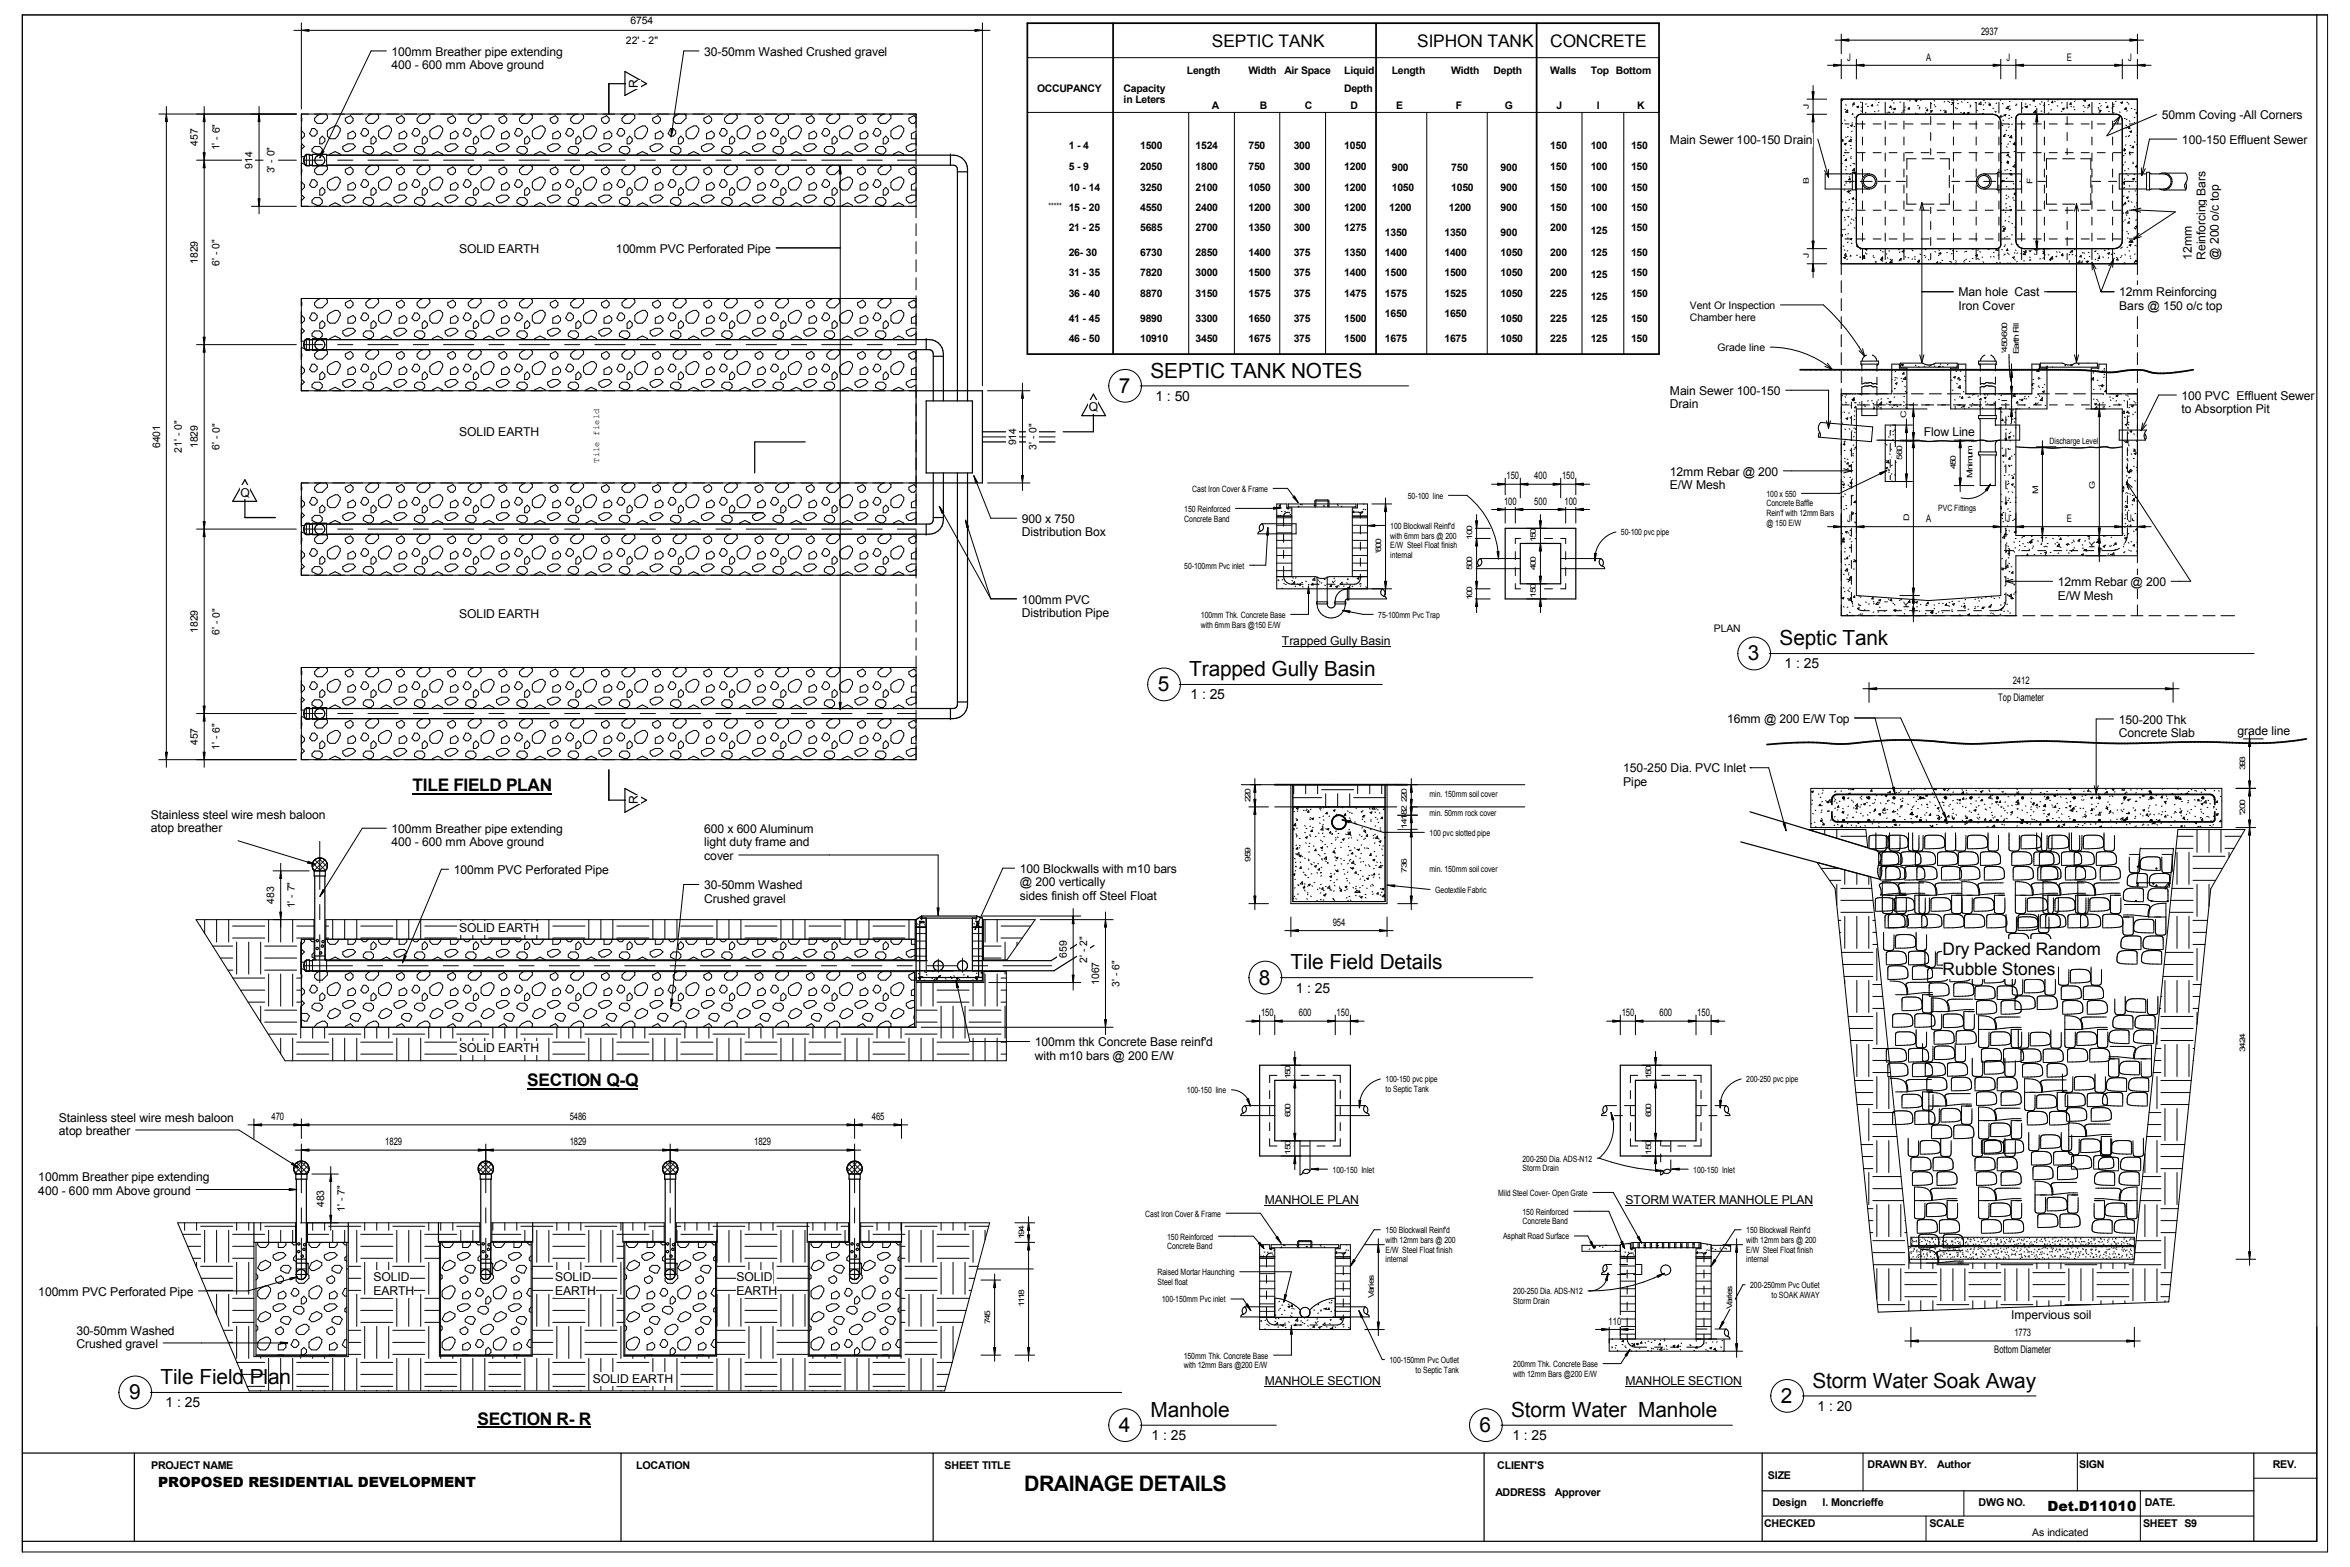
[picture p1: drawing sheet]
<svg xmlns="http://www.w3.org/2000/svg" width="914mm" height="610mm" viewBox="0 0 914 610" stroke-linecap="round" stroke-linejoin="round" font-family="sans-serif">
<defs><g id="words">
<text font-size="8.3" x="398.5" y="580">DRAINAGE DETAILS</text>
<g font-size="8.1">
<text x="447.6" y="146.9">SEPTIC TANK NOTES</text>
<text x="435.4" y="152.8">7</text>
<text x="692.4" y="251">Septic Tank</text>
<text x="680.1" y="256.9">3</text>
<text x="462.7" y="263.1">Trapped Gully Basin</text>
<text x="450.5" y="269">5</text>
<text x="502.2" y="377.1">Tile Field Details</text>
<text x="489.9" y="383">8</text>
<text x="62.4" y="538.5">Tile Field Plan</text>
<text x="705.2" y="539.8">Storm Water Soak Away</text>
<text x="50.2" y="544.4">9</text>
<text x="692.9" y="545.7">2</text>
<text x="447.6" y="551.2">Manhole</text>
<text x="588" y="551.2">Storm Water Manhole</text>
<text x="435.4" y="557.1">4</text>
<text x="575.7" y="557.1">6</text>
</g>
<g font-size="6.7">
<text x="471.6" y="18.3">SEPTIC TANK</text>
<text x="551.4" y="18.3">SIPHON TANK</text>
<text x="603.2" y="18.3">CONCRETE</text>
<text x="160.6" y="307.7">TILE FIELD PLAN</text>
<text x="755.9" y="371.7">Dry Packed Random</text>
<text x="755.9" y="379.2">Rubble Stones</text>
<text x="205.2" y="422.4">SECTION Q-Q</text>
<text x="185.8" y="554.2">SECTION R- R</text>
</g>
<g font-size="5.5">
<text x="61.5" y="578.6">PROPOSED RESIDENTIAL DEVELOPMENT</text>
<text x="796.7" y="587.7">Det.D11010</text>
</g>
<g font-size="5.4">
<text x="449.6" y="155.9">1 : 50</text>
<text x="694.4" y="260.1">1 : 25</text>
<text x="463.3" y="272.1">1 : 25</text>
<text x="504.2" y="386.1">1 : 25</text>
<text x="64.5" y="547.5">1 : 25</text>
<text x="707.2" y="548.9">1 : 20</text>
<text x="448.1" y="560.2">1 : 25</text>
<text x="588.5" y="560.2">1 : 25</text>
</g>
<g font-size="4.7">
<text x="152.3" y="21.6">100mm Breather pipe extending</text>
<text x="274" y="21.6">30-50mm Washed Crushed gravel</text>
<text x="152.3" y="26.9">400 - 600 mm Above ground</text>
<text x="248.2" y="34.4" transform="rotate(-90 248.2 34.4)">R</text>
<text x="841.1" y="46.4">50mm Coving -All Corners</text>
<text x="649.8" y="55.9">Main Sewer 100-150 Drain</text>
<text x="849" y="55.9">100-150 Effluent Sewer</text>
<text x="178.6" y="98.2">SOLID EARTH</text>
<text x="239.7" y="98.2">100mm PVC Perforated Pipe</text>
<text x="852.9" y="101" transform="rotate(-90 852.9 101)">12mm</text>
<text x="858.1" y="101" transform="rotate(-90 858.1 101)">Reinforcing Bars</text>
<text x="863.4" y="101" transform="rotate(-90 863.4 101)">@ 200 o/c top</text>
<text x="762.1" y="115.3">Man hole Cast</text>
<text x="824.6" y="115.3">12mm Reinforcing</text>
<text x="762.1" y="120.6">Iron Cover</text>
<text x="824.6" y="120.6">Bars @ 150 o/c top</text>
<text x="649.8" y="153.6">Main Sewer 100-150</text>
<text x="848.9" y="155.5">100 PVC Effluent Sewer</text>
<text x="423.6" y="159.8">Q</text>
<text x="649.8" y="158.9">Drain</text>
<text x="848.9" y="160.7">to Absorption Pit</text>
<text x="178.6" y="169.7">SOLID EARTH</text>
<text x="748.6" y="169.7">Flow Line</text>
<text x="649.8" y="185">12mm Rebar @ 200</text>
<text x="649.8" y="190.2">E/W Mesh</text>
<text x="93.5" y="193.2">Q</text>
<text x="397.6" y="203.4">900 x 750</text>
<text x="397.6" y="208.6">Distribution Box</text>
<text x="800.7" y="228">12mm Rebar @ 200</text>
<text x="800.7" y="233.2">E/W Mesh</text>
<text x="397.6" y="234.8">100mm PVC</text>
<text x="178.6" y="240.3">SOLID EARTH</text>
<text x="397.6" y="240.1">Distribution Pipe</text>
<text x="498.8" y="250.7">Trapped Gully Basin</text>
<text x="672" y="281.1">16mm @ 200 E/W Top</text>
<text x="824.4" y="281.5">150-200 Thk</text>
<text x="824.4" y="286.8">Concrete Slab</text>
<text x="870.6" y="285.9">grade line</text>
<text x="631.6" y="300.5">150-250 Dia. PVC Inlet</text>
<text x="631.6" y="305.8">Pipe</text>
<text x="248.2" y="312.8" transform="rotate(-90 248.2 312.8)">R</text>
<text x="58.6" y="318.4">Stainless steel wire mesh baloon</text>
<text x="58.6" y="323.7">atop breather</text>
<text x="274" y="323.9">600 x 600 Aluminum</text>
<text x="152.3" y="324">100mm Breather pipe extending</text>
<text x="152.3" y="329.3">400 - 600 mm Above ground</text>
<text x="274" y="329.2">light duty frame and</text>
<text x="274" y="334.5">cover</text>
<text x="176.5" y="340">100mm PVC Perforated Pipe</text>
<text x="396.8" y="339.5">100 Blockwalls with m10 bars</text>
<text x="274" y="345.9">30-50mm Washed</text>
<text x="396.8" y="344.8">@ 200 vertically</text>
<text x="274" y="351.1">Crushed gravel</text>
<text x="396.8" y="350.1">sides finish off Steel Float</text>
<text x="178.6" y="362.5">SOLID EARTH</text>
<text x="402.6" y="407">100mm thk Concrete Base reinf'd</text>
<text x="178.6" y="409.2">SOLID EARTH</text>
<text x="402.6" y="412.2">with m10 bars @ 200 E/W</text>
<text x="22.9" y="436.4">Stainless steel wire mesh baloon</text>
<text x="22.9" y="441.6">atop breather</text>
<text x="14.9" y="459.5">100mm Breather pipe extending</text>
<text x="14.9" y="464.8">400 - 600 mm Above ground</text>
<text x="492.1" y="468.2">MANHOLE PLAN</text>
<text x="632.5" y="468.2">STORM WATER MANHOLE PLAN</text>
<text x="145.3" y="498.4">SOLID</text>
<text x="145.3" y="503.6">EARTH</text>
<text x="216" y="498.4">SOLID</text>
<text x="216" y="503.6">EARTH</text>
<text x="286.6" y="498.4">SOLID</text>
<text x="286.6" y="503.6">EARTH</text>
<text x="14.9" y="504">100mm PVC Perforated Pipe</text>
<text x="782.6" y="513.2">Impervious soil</text>
<text x="29.7" y="519.2">30-50mm Washed</text>
<text x="29.7" y="524.5">Crushed gravel</text>
<text x="230.7" y="538.2">SOLID EARTH</text>
<text x="492.1" y="538.9">MANHOLE SECTION</text>
<text x="632.5" y="538.9">MANHOLE SECTION</text>
</g>
<g font-size="4.2">
<text x="58.8" y="571.3">PROJECT NAME</text>
<text x="247.6" y="571.3">LOCATION</text>
<text x="367.5" y="571.3">SHEET TITLE</text>
<text x="582.6" y="571.3">CLIENT'S</text>
<text x="687.9" y="575.5">SIZE</text>
<text x="726.7" y="570.9">DRAWN BY.</text>
<text x="753.7" y="570.9">Author</text>
<text x="809" y="570.9">SIGN</text>
<text x="884.3" y="570.9">REV.</text>
<text x="581.9" y="581.8">ADDRESS</text>
<text x="605" y="581.8">Approver</text>
<text x="689.6" y="586">Design</text>
<text x="709.2" y="586">I. Moncrieffe</text>
<text x="769.9" y="586">DWG NO.</text>
<text x="834.5" y="586">DATE.</text>
<text x="686.4" y="594.1">CHECKED</text>
<text x="750.8" y="594.1">SCALE</text>
<text x="833.9" y="594.1">SHEET</text>
<text x="849.9" y="594.1">S9</text>
</g>
<g font-size="4.1">
<text x="245.3" y="9.2">6754</text>
<text x="243.5" y="17.2">22' - 2&quot;</text>
<text x="770.8" y="13.7">2937</text>
<text x="718.7" y="23.5">J</text>
<text x="749.5" y="23.5">A</text>
<text x="780.7" y="23.5">J</text>
<text x="804.2" y="23.5">E</text>
<text x="828" y="23.5">J</text>
<text x="461.8" y="28.7">Length</text>
<text x="485.8" y="28.7">Width</text>
<text x="499.9" y="28.7">Air Space</text>
<text x="523.1" y="28.7">Liquid</text>
<text x="541.6" y="28.7">Length</text>
<text x="564.7" y="28.7">Width</text>
<text x="581.2" y="28.7">Depth</text>
<text x="603.2" y="28.7">Walls</text>
<text x="618.9" y="28.7">Top</text>
<text x="628.8" y="28.7">Bottom</text>
<text x="403.5" y="35.6">OCCUPANCY</text>
<text x="437.2" y="35.6">Capacity</text>
<text x="523.1" y="35.6">Depth</text>
<text x="437.2" y="40.1">in Leters</text>
<text x="471.6" y="42.2">A</text>
<text x="490.2" y="42.2">B</text>
<text x="507.8" y="42.2">C</text>
<text x="525.5" y="42.2">D</text>
<text x="543.3" y="42.2">E</text>
<text x="566.5" y="42.2">F</text>
<text x="585.6" y="42.2">G</text>
<text x="605.7" y="42.2">J</text>
<text x="621.4" y="42.2">I</text>
<text x="637.1" y="42.2">K</text>
<text x="77" y="56.7" transform="rotate(-90 77 56.7)">457</text>
<text x="85.5" y="58.5" transform="rotate(-90 85.5 58.5)">1' - 6&quot;</text>
<text x="415.8" y="58.1">1 - 4</text>
<text x="443.6" y="58.1">1500</text>
<text x="465.2" y="58.1">1524</text>
<text x="485.8" y="58.1">750</text>
<text x="503.4" y="58.1">300</text>
<text x="523.1" y="58.1">1050</text>
<text x="603.2" y="58.1">150</text>
<text x="618.9" y="58.1">100</text>
<text x="634.7" y="58.1">150</text>
<text x="98.3" y="65.7" transform="rotate(-90 98.3 65.7)">914</text>
<text x="106.8" y="60.8" transform="rotate(-90 106.8 60.8)">0&quot;</text>
<text x="415.8" y="66">5 - 9</text>
<text x="443.6" y="66">2050</text>
<text x="465.2" y="66">1800</text>
<text x="485.8" y="66">750</text>
<text x="503.4" y="66">300</text>
<text x="523.1" y="66">1200</text>
<text x="603.2" y="66">150</text>
<text x="618.9" y="66">100</text>
<text x="634.7" y="66">150</text>
<text x="106.8" y="67.4" transform="rotate(-90 106.8 67.4)">3' -</text>
<text x="541.6" y="66.3">900</text>
<text x="564.7" y="66.3">750</text>
<text x="583.9" y="66.3">900</text>
<text x="415.8" y="74.2">10 - 14</text>
<text x="443.6" y="74.2">3250</text>
<text x="465.2" y="74.2">2100</text>
<text x="485.8" y="74.2">1050</text>
<text x="503.4" y="74.2">300</text>
<text x="523.1" y="74.2">1200</text>
<text x="541.6" y="74.2">1050</text>
<text x="564.7" y="74.2">1050</text>
<text x="583.9" y="74.2">900</text>
<text x="603.2" y="74.2">150</text>
<text x="618.9" y="74.2">100</text>
<text x="634.7" y="74.2">150</text>
<text x="415.8" y="82">15 - 20</text>
<text x="443.6" y="82">4550</text>
<text x="465.2" y="82">2400</text>
<text x="485.8" y="82">1200</text>
<text x="503.4" y="82">300</text>
<text x="523.1" y="82">1200</text>
<text x="540.6" y="82.2">1200</text>
<text x="563.8" y="82.2">1200</text>
<text x="583.9" y="82">900</text>
<text x="603.2" y="82">150</text>
<text x="618.9" y="82">100</text>
<text x="634.7" y="82">150</text>
<text x="415.8" y="89.9">21 - 25</text>
<text x="443.6" y="89.9">5685</text>
<text x="465.2" y="89.9">2700</text>
<text x="485.8" y="89.9">1350</text>
<text x="503.4" y="89.9">300</text>
<text x="523.1" y="89.9">1275</text>
<text x="603.2" y="89.9">200</text>
<text x="634.7" y="89.9">150</text>
<text x="538.9" y="91.8">1350</text>
<text x="562.1" y="91.8">1350</text>
<text x="583.9" y="91.8">900</text>
<text x="618.9" y="91.1">125</text>
<text x="415.8" y="99.7">26- 30</text>
<text x="443.6" y="99.7">6730</text>
<text x="465.2" y="99.7">2850</text>
<text x="485.8" y="99.7">1400</text>
<text x="503.4" y="99.7">375</text>
<text x="523.1" y="99.7">1350</text>
<text x="538.9" y="99.7">1400</text>
<text x="562.1" y="99.7">1400</text>
<text x="583.9" y="99.7">1050</text>
<text x="603.2" y="99.7">200</text>
<text x="618.9" y="99.7">125</text>
<text x="634.7" y="99.7">150</text>
<text x="77" y="102.6" transform="rotate(-90 77 102.6)">1829</text>
<text x="85.5" y="103.3" transform="rotate(-90 85.5 103.3)">6' - 0&quot;</text>
<text x="415.8" y="107.5">31 - 35</text>
<text x="443.6" y="107.5">7820</text>
<text x="465.2" y="107.5">3000</text>
<text x="485.8" y="107.5">1500</text>
<text x="503.4" y="107.5">375</text>
<text x="523.1" y="107.5">1400</text>
<text x="538.9" y="107.5">1500</text>
<text x="562.1" y="107.5">1500</text>
<text x="583.9" y="107.5">1050</text>
<text x="603.2" y="107.5">200</text>
<text x="634.7" y="107.5">150</text>
<text x="618.9" y="108.3">125</text>
<text x="415.8" y="115.4">36 - 40</text>
<text x="443.6" y="115.4">8870</text>
<text x="465.2" y="115.4">3150</text>
<text x="485.8" y="115.4">1575</text>
<text x="503.4" y="115.4">375</text>
<text x="523.1" y="115.4">1475</text>
<text x="538.9" y="115.4">1575</text>
<text x="562.1" y="115.4">1525</text>
<text x="583.9" y="115.4">1050</text>
<text x="603.2" y="115.4">225</text>
<text x="618.9" y="116.6">125</text>
<text x="634.7" y="115.4">150</text>
<text x="415.8" y="125.2">41 - 45</text>
<text x="443.6" y="125.2">9890</text>
<text x="465.2" y="125.2">3300</text>
<text x="485.8" y="125.2">1650</text>
<text x="503.4" y="125.2">375</text>
<text x="523.1" y="125.2">1500</text>
<text x="538.9" y="123.2">1650</text>
<text x="562.1" y="123.2">1650</text>
<text x="583.9" y="125.2">1050</text>
<text x="603.2" y="125.2">225</text>
<text x="618.9" y="125.2">125</text>
<text x="634.7" y="125.2">150</text>
<text x="657.6" y="120.2">Vent Or Inspection</text>
<text x="657.6" y="124.7">Chamber here</text>
<text x="415.8" y="133">46 - 50</text>
<text x="443.6" y="133">10910</text>
<text x="465.2" y="133">3450</text>
<text x="485.8" y="133">1675</text>
<text x="503.4" y="133">375</text>
<text x="523.1" y="133">1500</text>
<text x="538.9" y="133">1675</text>
<text x="562.1" y="133">1675</text>
<text x="583.9" y="133">1050</text>
<text x="603.2" y="133">225</text>
<text x="618.9" y="133">125</text>
<text x="634.7" y="133">150</text>
<text x="668.3" y="136.6">Grade line</text>
<text x="395.3" y="173.3" transform="rotate(-90 395.3 173.3)">914</text>
<text x="62.3" y="174.4" transform="rotate(-90 62.3 174.4)">6401</text>
<text x="70.8" y="176.2" transform="rotate(-90 70.8 176.2)">21' - 0&quot;</text>
<text x="77" y="174.4" transform="rotate(-90 77 174.4)">1829</text>
<text x="85.5" y="175.1" transform="rotate(-90 85.5 175.1)">6' - 0&quot;</text>
<text x="403.3" y="175.1" transform="rotate(-90 403.3 175.1)">3' - 0&quot;</text>
<text x="586.2" y="186.5">150</text>
<text x="597" y="186.5">400</text>
<text x="607.8" y="186.5">150</text>
<text x="585.2" y="196.3">100</text>
<text x="597" y="196.3">500</text>
<text x="608.8" y="196.3">100</text>
<text x="718.7" y="203">J</text>
<text x="749.5" y="203">A</text>
<text x="780.7" y="203">J</text>
<text x="804.2" y="203">E</text>
<text x="828" y="203">J</text>
<text x="77" y="246.2" transform="rotate(-90 77 246.2)">1829</text>
<text x="85.5" y="246.8" transform="rotate(-90 85.5 246.8)">6' - 0&quot;</text>
<text x="666.9" y="246">PLAN</text>
<text x="783.2" y="266.1">2412</text>
<text x="777.5" y="272.5">Top Diameter</text>
<text x="77" y="289.9" transform="rotate(-90 77 289.9)">457</text>
<text x="85.5" y="291.7" transform="rotate(-90 85.5 291.7)">1' - 6&quot;</text>
<text x="106.7" y="351.6" transform="rotate(-90 106.7 351.6)">483</text>
<text x="114.7" y="353.4" transform="rotate(-90 114.7 353.4)">1' - 7&quot;</text>
<text x="518.6" y="360.2">954</text>
<text x="415.1" y="372.6" transform="rotate(-90 415.1 372.6)">659</text>
<text x="423.1" y="374.4" transform="rotate(-90 423.1 374.4)">2' - 2&quot;</text>
<text x="427.7" y="383.1" transform="rotate(-90 427.7 383.1)">1067</text>
<text x="435.6" y="383.8" transform="rotate(-90 435.6 383.8)">3' - 6&quot;</text>
<text x="490.7" y="395.4">150</text>
<text x="505.4" y="395.4">600</text>
<text x="520.1" y="395.4">150</text>
<text x="631" y="395.4">150</text>
<text x="645.7" y="395.4">600</text>
<text x="660.4" y="395.4">150</text>
<text x="105.6" y="435.7">470</text>
<text x="221.7" y="435.7">5486</text>
<text x="339.2" y="435.7">465</text>
<text x="149.9" y="445.6">1829</text>
<text x="221.7" y="445.6">1829</text>
<text x="293.4" y="445.6">1829</text>
<text x="126.2" y="469.6" transform="rotate(-90 126.2 469.6)">483</text>
<text x="134.2" y="471.4" transform="rotate(-90 134.2 471.4)">1' - 7&quot;</text>
<text x="625.9" y="515.3">110</text>
<text x="783.8" y="519.8">1773</text>
<text x="776" y="526.3">Bottom Diameter</text>
<text x="790.8" y="597.4">As indicated</text>
</g>
<g font-size="3.4">
<text x="408" y="81.4">*****</text>
<text x="797.5" y="172.6">Discharge Level</text>
<text x="233.1" y="180.1" transform="rotate(-90 233.1 180.1)">Tile field</text>
<text x="463.9" y="191.3">Cast Iron Cover &amp; Frame</text>
<text x="547.8" y="194">50-100 line</text>
<text x="687.3" y="193.2">100 x 550</text>
<text x="687.3" y="197">Concrete Baffle</text>
<text x="460.8" y="199.1">150 Reinforced</text>
<text x="460.8" y="202.9">Concrete Band</text>
<text x="687.3" y="200.8">Rein'f with 12mm Bars</text>
<text x="754.2" y="198.7">PVC Fittings</text>
<text x="541" y="205.7">100 Blockwall Reinf'd</text>
<text x="541" y="209.5">with 6mm bars @ 200</text>
<text x="630.7" y="208.3">50-100 pvc pipe</text>
<text x="687.3" y="204.5">@ 150 E/W</text>
<text x="541" y="213.3">E/W Steel Float finish</text>
<text x="460.8" y="221.2">50-100mm Pvc inlet</text>
<text x="541" y="217">internal</text>
<text x="467.3" y="240.4">100mm Thk. Concrete Base</text>
<text x="467.3" y="244.1">with 6mm Bars @150 E/W</text>
<text x="536.3" y="240.4">75-100mm Pvc Trap</text>
<text x="556.3" y="310.2">min. 150mm soil cover</text>
<text x="556.3" y="317.3">min. 50mm rock cover</text>
<text x="556.3" y="325.2">100 pvc slotted pipe</text>
<text x="556.3" y="339.3">min. 150mm soil cover</text>
<text x="558.4" y="347.4">Geotextile Fabric</text>
<text x="461.8" y="425.3">100-150 line</text>
<text x="539.1" y="421.1">100-150 pvc pipe</text>
<text x="539.1" y="424.9">to Septic Tank</text>
<text x="679.4" y="421.1">200-250 pvc pipe</text>
<text x="592.4" y="451.9">200-250 Dia. ADS-N12</text>
<text x="592.4" y="455.6">Storm Drain</text>
<text x="518.5" y="456.2">100-150 Inlet</text>
<text x="658.9" y="456.2">100-150 Inlet</text>
<text x="582.9" y="465.2">Mild Steel Cover- Open Grate</text>
<text x="445.6" y="473.3">Cast Iron Cover &amp; Frame</text>
<text x="592.4" y="472.6">150 Reinforced</text>
<text x="539.1" y="479.8">150 Blockwall Reinf'd</text>
<text x="592.4" y="476.3">Concrete Band</text>
<text x="679.4" y="479.8">150 Blockwall Reinf'd</text>
<text x="454.1" y="482.3">150 Reinforced</text>
<text x="539.1" y="483.5">with 12mm bars @ 200</text>
<text x="584.8" y="482.2">Asphalt Road Surface</text>
<text x="679.4" y="483.5">with 12mm bars @ 200</text>
<text x="454.1" y="486">Concrete Band</text>
<text x="539.1" y="487.3">E/W Steel Float finish</text>
<text x="539.1" y="491.1">internal</text>
<text x="679.4" y="487.3">E/W Steel Float finish</text>
<text x="679.4" y="491.1">internal</text>
<text x="450.4" y="496.1">Raised Mortar Haunching</text>
<text x="450.4" y="499.9">Steel float</text>
<text x="588.8" y="503.6">200-250 Dia. ADS-N12</text>
<text x="681" y="501.1">200-250mm Pvc Outlet</text>
<text x="452" y="506.7">100-150mm Pvc inlet</text>
<text x="588.8" y="507.3">Storm Drain</text>
<text x="689.3" y="504.9">to SOAK AWAY</text>
<text x="460.6" y="528.5">150mm Thk. Concrete Base</text>
<text x="460.6" y="532.3">with 12mm Bars @200 E/W</text>
<text x="540.6" y="530.3">100-150mm Pvc Outlet</text>
<text x="588.8" y="531.8">200mm Thk. Concrete Base</text>
<text x="550.8" y="534">to Septic Tank</text>
<text x="588.8" y="535.6">with 12mm Bars @200 E/W</text>
</g>
<g font-size="3">
<text x="703.8" y="42.3" transform="rotate(-90 703.8 42.3)">J</text>
<text x="703.8" y="71.6" transform="rotate(-90 703.8 71.6)">B</text>
<text x="790.8" y="71.5" transform="rotate(-90 790.8 71.5)">F</text>
<text x="703.8" y="100.4" transform="rotate(-90 703.8 100.4)">J</text>
<text x="781" y="137.4" transform="rotate(-90 781 137.4)">'450-600</text>
<text x="785.5" y="137.6" transform="rotate(-90 785.5 137.6)">Earth Fill</text>
<text x="781" y="156.6" transform="rotate(-90 781 156.6)">I</text>
<text x="741.7" y="162.6" transform="rotate(-90 741.7 162.6)">C</text>
<text x="740.1" y="178.8" transform="rotate(-90 740.1 178.8)">560</text>
<text x="761" y="182.5" transform="rotate(-90 761 182.5)">450</text>
<text x="767.5" y="186.1" transform="rotate(-90 767.5 186.1)">Minimum</text>
<text x="815.2" y="190.3" transform="rotate(-90 815.2 190.3)">G</text>
<text x="793" y="192.3" transform="rotate(-90 793 192.3)">M</text>
<text x="742.8" y="202.5" transform="rotate(-90 742.8 202.5)">D</text>
<text x="572.8" y="209.9" transform="rotate(-90 572.8 209.9)">100</text>
<text x="537.4" y="215.3" transform="rotate(-90 537.4 215.3)">'600</text>
<text x="597.6" y="210.9" transform="rotate(-90 597.6 210.9)">150</text>
<text x="815.2" y="213.3" transform="rotate(-90 815.2 213.3)">K</text>
<text x="572.8" y="221.7" transform="rotate(-90 572.8 221.7)">500</text>
<text x="597.6" y="221.7" transform="rotate(-90 597.6 221.7)">400</text>
<text x="572.8" y="233.5" transform="rotate(-90 572.8 233.5)">100</text>
<text x="597.6" y="232.5" transform="rotate(-90 597.6 232.5)">150</text>
<text x="742.8" y="236.6" transform="rotate(-90 742.8 236.6)">K</text>
<text x="873.6" y="299.5" transform="rotate(-90 873.6 299.5)">393</text>
<text x="486.6" y="312" transform="rotate(-90 486.6 312)">220</text>
<text x="547.4" y="317.1" transform="rotate(-90 547.4 317.1)">82</text>
<text x="547.4" y="312" transform="rotate(-90 547.4 312)">220</text>
<text x="873.6" y="317" transform="rotate(-90 873.6 317)">'200</text>
<text x="547.4" y="322.3" transform="rotate(-90 547.4 322.3)">141</text>
<text x="486.6" y="335.2" transform="rotate(-90 486.6 335.2)">959</text>
<text x="547.4" y="339.5" transform="rotate(-90 547.4 339.5)">736</text>
<text x="873.6" y="409.2" transform="rotate(-90 873.6 409.2)">3424</text>
<text x="502.1" y="419.8" transform="rotate(-90 502.1 419.8)">150</text>
<text x="642.5" y="419.8" transform="rotate(-90 642.5 419.8)">150</text>
<text x="502.1" y="434.5" transform="rotate(-90 502.1 434.5)">600</text>
<text x="642.5" y="434.5" transform="rotate(-90 642.5 434.5)">600</text>
<text x="502.1" y="449.2" transform="rotate(-90 502.1 449.2)">150</text>
<text x="642.5" y="449.2" transform="rotate(-90 642.5 449.2)">150</text>
<text x="398.5" y="482" transform="rotate(-90 398.5 482)">194</text>
<text x="398.5" y="508.5" transform="rotate(-90 398.5 508.5)">1118</text>
<text x="534.6" y="505" transform="rotate(-90 534.6 505)">Varies</text>
<text x="674" y="509.1" transform="rotate(-90 674 509.1)">Varies</text>
<text x="385.3" y="515" transform="rotate(-90 385.3 515)">745</text>
</g>
</g></defs>
<g fill="none" stroke="#1c1c1c" stroke-width=".39">
<path d="M742.7 485h.3M742.9 485.6l-.2 .3M742.9 489h.1M743.2 486.9l-.1 .3M743.4 485.2l.1 .3M743.5 487.4l.2 .3M743.7 482h.3M743.7 484h.3M743.7 487h.3M743.7 489.7l.1 .2M743.8 483.8l.1 .3M744 481.6l-.2 .3"/>
<path d="M744.1 482.5l.2 .3M744.4 483l-.2 .3M744.5 488.8l-.2 .3M744.6 486.6l-.2 .2M744.7 483h.3M744.7 486h.3M744.8 485.6l.1 .3M745.5 485l-.1 .1M745.7 487h.3M745.7 489h.3M745.7 482.6l-.2 .3 .2 .3M746 486.2l-.2 .3"/>
<path d="M746.3 488.1l.1 .3M746.6 486.8l.2 .3M746.7 484h.3M746.7 488h.3M746.7 488.9l-.2 .3M746.8 483.2l.2 .3M747 485.4l.1 .3M747.1 482.3l-.2 .2M747.6 488.5l.2 .3M747.6 483h.4M747.6 486h.4M747.8 485l-.2 .3"/>
<path d="M748.1 481.4l.1 .2M748.2 486.3l-.2 .3M748.3 485.8l.2 .3M748.5 487.7l-.1 .3M748.7 482h.3M748.7 485h.3M748.7 489h.3M749.3 482.4l-.1 .3M749.5 489.8l.1 .1M749.6 484l.1 .2M749.6 486h.4M749.6 488h.4"/>
<path d="M749.7 483.7l-.2 .3M749.7 486.2l.2 .3M749.8 489.5l-.2 .3M749.9 488.4l.1 .3M749.9 487.3l-.1 .3M749.9 482.6l.2 .3M750.4 481.3l.1 .2M750.7 483h.3M750.7 487h.3M750.9 485.6l-.2 .3M751 484.3v.2M751 483.4l-.1 .3"/>
<path d="M751.2 488.7l.2 .3M751.3 487l-.2 .3M751.6 482h.4M751.6 485h.4M751.7 481.6l.1 .3 .3-.2M752 489.7l-.1 .2M752.4 483l-.2 .3M752.4 486.9l.2 .3M752.6 489.1l.1 .3M752.6 484h.4M752.6 488h.4M752.8 485.5l.1 .3"/>
<path d="M753 482l.2 .2M753.2 484.2l.1 .3M753.2 485.7l-.2 .3M753.5 487.1l-.2 .3M753.6 485h.4M753.6 487h.4M753.8 487.3l.2 .3M753.9 488.4l-.2 .3M754.3 481.8l-.2 .3M754.6 482h.4M754.6 486h.4M754.6 489h.4"/>
<path d="M754.6 483.2l-.1 .2M755.2 488.1l-.1 .3M755.3 489.8v.1M755.6 484h.3M755.6 488.5l.2 .3M755.7 482.7l.2 .3M755.9 485l.1 .2M756 487.1l.2 .3M756.1 481.3l.2 .3M756.2 486.4l-.1 .3M756.4 484.2l-.2 .2M756.6 487.7l-.2 .3"/>
<path d="M756.6 483h.4M756.6 487h.4M757.1 483.1l.2 .2M757.3 482.4l-.1 .3M757.4 487.5l.2 .3M757.6 484h.3M757.6 486h.3M757.6 489h.3M757.7 483.8l-.1 .3M758.4 486.5l-.1 .3M758.6 485h.4M758.6 488h.4"/>
<path d="M758.6 485.6l.2 .3M758.7 487.8l.2 .3M758.8 487.8l-.1 .3M759 484.3l.1 .2M759.2 489.2l-.2 .3M759.3 482.9l.2 .3M759.6 482.6l-.2 .3M759.6 483h.3M759.6 489h.3M759.9 483.9l-.1 .3M760 486l.1 .3M760.3 485.3l-.2 .3"/>
<path d="M760.5 488.9l-.1 .3M760.6 482h.3M760.6 486h.3M760.7 483.3l.2 .3M761.4 488.6l.2 .3M761.4 481.3l-.1 .3M761.5 487.1l-.1 .3M761.6 483h.4M761.6 485h.4M761.6 488h.4M761.6 485l-.1 .2M761.8 487.2l.2 .3"/>
<path d="M761.9 481.4l.2 .3M761.9 488.5l-.2 .3M762 483.7l.2 .2M762.2 485.9l.1 .3M762.6 484h.3M762.6 487h.3M762.7 483.2l-.2 .3M762.8 488.9l.2 .3M763.3 481.8l.1 .2M763.6 486.2l.1 .3M763.6 482h.3M763.6 488h.3"/>
<path d="M763.8 487.3l-.2 .3M764.1 488.6l-.2 .3M764.6 485h.3M764.6 489h.3M764.8 484.4v.1M764.9 483.3l-.2 .3M764.9 486.6l.2 .3M765 488.8l.2 .3M765.1 483l.2 .3M765.5 481.7l.2 .2M765.6 482h.3M765.6 484h.3"/>
<path d="M765.6 487h.3M765.6 486l-.1 .3M765.9 489.6l-.2 .3M766.3 485h.1M766.4 489.2l.2 .3M766.6 483h.3M766.6 486h.3M766.7 482.1l-.1 .3M766.8 487.9l-.1 .3M766.9 482l.1 .3M767 485.7l-.2 .2M767.2 489.2l-.2 .3"/>
<path d="M767.6 487h.3M767.6 489h.3M767.6 487.3l.2 .3M767.8 489.5l.1 .3M768 484l-.2 .3M768 485.9l.2 .3M768.1 481.7l-.2 .3M768.2 482.4l.2 .2M768.3 485.3l-.1 .3M768.6 484h.3M768.6 488h.3M769 487.7l.2 .3"/>
<path d="M769.1 488l-.2 .3M769.5 489.4l-.2 .3M769.5 481.4l-.2 .2M769.6 483h.3M769.6 486h.3M769.7 485l.2 .3M770.2 484.1l-.2 .3M770.6 485.4l-.2 .3M770.6 482h.3M770.6 485h.3M770.6 489h.3M770.8 488.9l.2 .3"/>
<path d="M770.9 486.8l-.1 .3M771 483.1l.1 .3M771.1 485.4l.2 .2M771.2 487.6l.2 .2M771.3 481.8l.2 .2M771.6 486h.3M771.6 488h.3M771.7 481.5l-.2 .3M772.1 482.9l-.2 .3M772.2 488.7l-.2 .2M772.3 486.5l-.2 .2M772.3 483.5l.2 .2"/>
<path d="M772.6 483h.3M772.6 487h.3M772.6 487.9l.2 .3M773.1 485h.1M773.4 482.5l-.1 .3M773.6 482h.3M773.6 485h.3M773.6 486.1l-.1 .3M773.8 486.1l.2 .3M773.9 488.3l.2 .3M774.3 485h.1M774.4 488.8l-.2 .3"/>
<path d="M774.5 483.3l.2 .3M774.5 481.3l.1 .1M774.6 484h.3M774.6 488h.3M774.8 482.1l-.2 .3M775.2 486.4l.1 .3M775.4 485l-.1 .1M775.5 485h.4M775.5 487h.4M775.9 483.7l.2 .3M775.9 486.2l-.2 .3M776.2 487.6l-.1 .2"/>
<path d="M776.6 482h.3M776.6 486h.3M776.6 489h.3M776.6 489l.2 .3M777 487.6l.2 .3M777 482.3l-.1 .3M777.1 481.8l.2 .3M777.3 484.1l.1 .2M777.4 483.6l-.2 .3M777.4 486.3l.2 .3M777.5 489.4l-.2 .3M777.5 484h.4"/>
<path d="M777.6 487.2l-.1 .3M778 489.4l.2 .3M778.5 482.2l.1 .3M778.6 483h.3M778.6 485.5l-.2 .3M778.7 483.3l-.1 .2M778.8 486.7l.1 .3h-.3M779 486.8l-.2 .3M779.6 484h.3M779.6 486h.3M779.6 489h.3M779.7 489.6l-.2 .2"/>
<path d="M779.7 481.5l-.1 .3M780.1 485l.1 .1M780.1 482.9l-.2 .3M780.1 487l.2 .3M780.2 489.2l.2 .3M780.4 483.4l.1 .3M780.5 485h.4M780.5 488h.4M780.7 482.1l.2 .2M780.8 485.6l-.1 .3M781.2 487l-.2 .3M781.3 485.2l.2 .2"/>
<path d="M781.6 483h.3M781.6 489h.3M781.6 488.4l-.2 .2M781.6 489.6l.2 .3M781.9 481.7l-.1 .3M782.1 482.4l.1 .3M782.3 483l-.1 .3M782.5 482h.4M782.5 486h.4M782.7 484.4l-.1 .1M782.8 487.8l.2 .2M782.9 488l-.2 .3"/>
<path d="M783.2 486.4l.2 .3M783.4 482.8l.2 .3M783.5 483h.3M783.5 488h.3M783.8 485h-.3l.2 .3M783.9 486.2l-.1 .3M784.1 484l-.2 .3M784.2 488.1l.2 .3M784.3 487.6l-.2 .3M784.5 484h.4M784.5 487h.4M784.9 485.4l.2 .3"/>
<path d="M785 482.3l-.1 .3M785.4 483.7l-.2 .3M785.5 482h.4M785.5 488h.4M786 489.3l.2 .3M786.1 486.4l-.1 .3M786.2 483.5l.1 .3M786.3 485.8l.2 .2M786.4 488l.2 .3M786.5 485h.3M786.5 489h.3M786.5 482.2l.2 .3"/>
<path d="M786.5 487.7l-.2 .3M786.8 489.1l-.1 .3M787.3 482.4l-.2 .3M787.5 482h.4M787.5 487h.4M787.7 483.8l-.2 .3M787.8 488.4l.2 .3M787.9 484h-.4l.2 .2M788 485.1l-.2 .3M788.2 488.7l-.1 .3M788.3 481.3l.1 .2M788.5 483h.3"/>
<path d="M788.5 486h.3M789 486.5l.2 .3M789.1 481.3l-.1 .2M789.1 488.7l.2 .3M789.2 487l-.1 .3M789.3 485l-.1 .1M789.4 485.1l.2 .3M789.5 487h.4M789.5 489h.4M789.6 481.5l.2 .3M789.6 488.4l-.2 .3M789.7 483.8l.2 .2"/>
<path d="M790.4 486.8l.1 .3M790.4 483.1l-.2 .3M790.5 484h.3M790.5 488h.3M790.7 484.4v.1M791.1 484.1l.2 .3M791.5 487.1l-.2 .3M791.5 483h.3M791.5 486h.3M791.8 488.5l-.2 .3M791.9 489.5l.2 .2M792.2 489.9h.1"/>
<path d="M792.2 488.1l.2 .3M792.4 482.3l.1 .3M792.5 482h.3M792.5 485h.3M792.5 489h.3M792.6 483.2l-.2 .3M792.6 486.7l.2 .3M793.2 489.8l.1 .1M793.3 485.9l-.1 .3M793.5 486h.3M793.5 488h.3M793.5 489.5l-.1 .3"/>
<path d="M793.7 482.6l.2 .3M794 487.1l.1 .3M794.4 482l-.1 .3M794.5 483h.3M794.5 487h.3M794.6 487.8l-.2 .3M794.7 485.6l-.2 .2M794.9 489.1l-.2 .3M795.2 485.2l.2 .3M795.3 487.5l.2 .2M795.4 489.7l.2 .2M795.5 482h.3"/>
<path d="M795.5 485h.3M795.6 483.9l.1 .3M795.7 483.8l-.2 .3M795.8 481.6l-.1 .3M795.9 482.5l.2 .3M796 485.2l-.1 .3M796.5 484h.3M796.5 488h.3l-.2 .2M796.5 485.6l.2 .3M797.1 481.3l-.1 .2M797.1 489.3l-.1 .2M797.3 482.9l.1 .3"/>
<path d="M797.5 485h.3M797.5 487h.3M797.9 484l-.2 .3M798.1 488.2l.1 .3M798.2 485.3l-.1 .3M798.4 486.8l.2 .3M798.5 482h.3M798.5 486h.3M798.5 489h.3M798.6 486.7l-.2 .3M798.7 483.2l.1 .3M798.8 485.4l.2 .3"/>
<path d="M799.4 481.4l-.2 .3M799.4 488.5l.2 .3M799.5 484h.3M799.8 482.7l-.2 .3M799.8 488.5l-.1 .3M799.9 481.4l.2 .3M800 486.3l-.2 .3M800.1 485.8l.2 .3M800.5 483h.3M800.5 487h.3M801.1 482.4l-.2 .2M801.3 489.8v.1"/>
<path d="M801.3 485.9l-.1 .3M801.4 484l.1 .3M801.5 484h.3M801.5 486h.3M801.5 489h.3M801.5 486.2l.2 .3M801.6 488.4l.2 .3M801.8 482.6l.1 .3M802.1 488.7l-.2 .2M802.1 481.3l.2 .2M802.5 485h.3M802.5 488h.3"/>
<path d="M802.5 482l-.2 .3M802.7 484.3l.1 .2M803 488.8l.1 .3M803.1 485h-.1M803.4 481.6l.2 .3M803.5 483h.3M803.5 489h.3M803.6 486.1l-.2 .3M804 487.5l-.2 .2M804.2 486.9l.2 .3M804.4 489.1l.1 .3M804.5 482h.3"/>
<path d="M804.5 486h.3M804.6 485.6l.2 .3M804.7 482.1l-.2 .3M804.8 482l.2 .3M805 484.2l.1 .3M805.1 483.5l-.2 .3M805.2 489.3l-.2 .3M805.3 487.1l-.2 .3M805.5 483h.3M805.5 485h.3M805.5 488h.3M805.6 487.3l.2 .3"/>
<path d="M806.3 485.4l-.2 .2M806.4 483.2l-.1 .2M806.4 484h.4M806.4 487h.4M806.7 486.7l-.2 .3M807.1 489.9h.1M807.4 489.5l-.2 .2M807.4 481.4l-.1 .3M807.5 482h.3M807.5 488h.3M807.5 488.5l.1 .3M807.6 482.7l.1 .3"/>
<path d="M807.7 485l.1 .2M807.8 487.1l.2 .3M807.8 482.8l-.2 .3M807.9 481.3l.2 .3M808.4 485h.4M808.4 489h.4M808.5 485.5l-.1 .3M808.9 486.8l-.2 .3M808.9 483.1l.2 .3M809.2 487.5l.1 .3M809.2 488.2l-.1 .3M809.5 482h.3"/>
<path d="M809.5 484h.3M809.5 487h.3M809.7 481.5l-.2 .3M810 482.9l-.2 .3M810.4 485.6l.2 .3M810.4 484.3l-.1 .2M810.4 483h.4M810.4 486h.4M810.6 487.9l.1 .2M810.6 487.8l-.2 .3M810.8 484.3l.1 .2M811.1 482.9l.2 .3"/>
<path d="M811.4 487h.4M811.4 489h.4M811.6 486.1l-.2 .3M811.7 483.9l-.1 .3M811.8 486l.1 .3M812 487.5l-.2 .3M812.4 484h.4M812.4 488h.4M812.5 483.3l.2 .3M812.7 482.2l-.1 .3M813.1 483.5l-.2 .3M813.3 488.6l.1 .3"/>
<path d="M813.4 483h.4M813.4 486h.4M813.6 487.3l.2 .2M813.7 481.4l.2 .3M813.8 486.2l-.2 .3M813.9 483.7l.1 .3M814 485.9l.2 .3M814.2 487.6l-.2 .3M814.5 482h.2M814.5 485h.2M814.5 489h.2M814.6 489l-.2 .2"/>
<path d="M814.6 488.9l.2 .3M815 482.3l-.2 .3M815.1 481.8l.2 .3M815.3 486.2l.2 .3M815.3 483.7l-.1 .3M815.4 486h.4M815.4 488h.4M815.7 485l-.2 .3M815.9 488.6l-.1 .3M816.4 483h.3M816.4 487h.3M816.6 484.4l.1 .1"/>
<path d="M816.7 486.6l.2 .3M816.7 481.3v.1M816.9 488.8l.1 .3M816.9 486.9l-.2 .3M816.9 483l.2 .3M817.3 481.7l.1 .3h.4M817.3 488.2l-.2 .3M817.4 485h.4M818 485l.1 .1M818 482.9l-.1 .3M818.2 489.2l.2 .3M818.4 484h.3"/>
<path d="M818.4 488h.3M818.4 484.3l-.1 .2M818.7 482l.2 .3M819.1 487l-.1 .3M819.4 485h.3M819.4 487h.3M819.4 487.3l.2 .3M819.5 488.4l-.1 .3M819.6 489.6l.3 .2M819.8 486l.2 .3M820 482.4l.2 .3M820.3 483.1l-.2 .3"/>
<path d="M820.4 482h.4M820.4 486h.4M820.4 489h.4M820.6 484.4v.1M820.8 487.7l.2 .3M821 485.8l-.2 .3M821.2 489.4l-.1 .3M821.4 484h.3M821.5 485l.2 .3M822.1 481.8l-.1 .3M822.2 487.6l-.1 .3M822.4 485.4l-.2 .3"/>
<path d="M822.4 483h.3M822.4 487h.3M822.6 489l-.2 .3M822.7 488.9l.1 .3M822.7 483.1l.2 .3M822.9 485.4l.1 .2M823 487.6l.2 .2M823.1 481.8l.2 .2M823.3 483.7l-.1 .3M823.4 484h.3M823.4 486h.3M823.4 489h.3"/>
<path d="M823.5 481.5l-.2 .3M823.7 485.1l-.1 .3M824.1 483.5l.2 .3M824.4 485h.3M824.4 487.8l-.1 .3M824.7 488h-.3l.1 .2M824.7 481.3v.1M824.8 489.2l-.1 .2M825.4 483h.3M825.4 489h.3M825.6 483.8l-.2 .3M825.6 486.1l.2 .3"/>
<path d="M825.8 488.3l.1 .3M826 485.2l-.2 .3M826.1 485h.1M826.3 481.3l.1 .1M826.3 486.6l-.2 .2M826.3 483.4l.2 .3M826.4 482h.3M826.4 486h.3M827 486.5l.2 .2M827 481.3l-.1 .2M827.4 483h.3M827.4 485h.3"/>
<path d="M827.4 488h.3M827.4 482.6l-.1 .3M827.5 488.4l-.1 .3M827.7 486.2l-.2 .3M827.7 483.7l.2 .3M827.9 489.8l-.1 .1M828.4 484h.3M828.4 487h.3M828.5 489l.1 .3M828.7 484.5h.1M828.8 482.3l-.2 .2M828.8 487.7l.2 .3"/>
<path d="M828.9 481.9l.2 .2M829.1 484.1l.1 .3M829.1 485.8l-.2 .3M829.2 486.3l.2 .3M829.4 482h.3M829.4 488h.3M829.8 488.6l-.2 .2M829.8 489.4l.2 .3M830.2 481.9l-.2 .3M830.3 482.2l.2 .3M830.4 485h.1M830.4 489h.1"/>
</g>
<g fill="none" stroke="#040404" stroke-width=".39">
<path d="M705.4 322.7v.6M708.6 337.8h7M710 322.7v2M714.7 322.7v3.4M716.3 325.3h10M717.8 338.4v5.6M722.5 339.7v4.3M846.7 330h6.6M847.1 331.6v12.4M847.2 325.3h6.1M851.7 331.6v12.4M853.3 337.8h11.5"/>
<path d="M853.3 333.1h12.5M854.9 322.7v8.9M859.5 322.7v8.9M864.2 322.7v8.9M865.8 330h3.5M865.8 325.3h6.2M867.3 331.6v1.9M711.9 342.5h4.4M714.7 344v8M715.3 358.1h1M716.3 354.9h12.4M716.3 350.3h12.4"/>
<path d="M716.3 345.6h12M717.8 356.5v12.4M722.5 356.5v12.4M727.2 340.9v3.1M727.2 356.5v12.4M728.7 358.1h.9M844.2 354.9h9.1M844.6 350.3h8.7M845.1 345.6h8.2M847.1 356.5v12.4M851.7 356.5v12.4M853.3 342.5h8.8"/>
<path d="M853.3 358.1h5.7M854.9 344v12.5M859.5 344v8.6M715.8 362.7h.5M716.6 370.5h12.1M717 375.2h11.7M717.5 379.9h11.2M728.7 367.4h1.8M728.7 362.7h1.4M730.3 368.9v12.5M841.6 379.9h11.7M842.1 375.2h11.2"/>
<path d="M842.6 370.5h10.7M853.3 367.4h4.7M853.3 362.7h5.2M854.9 368.9v12.5M717.8 381.4v1.2M719.1 395.4h9.6M722.5 381.4v12.5M727.2 381.4v12.5M728.7 392.3h4.4M728.7 387.6h3.9M728.7 383h3.4M730.3 393.9v12.4"/>
<path d="M840.4 392.3h.4M840.8 387.6h.1M840.8 395.4h12.5M842.4 381.4v12.5M847.1 381.4v12.5M851.7 381.4v12.5M853.3 392.3h2.2M853.3 387.6h2.7M853.3 383h3.1M854.9 393.9v4.6M719.6 400.1h9.1M720 404.8h8.7"/>
<path d="M722.5 406.3v12.5M727.2 406.3v12.5M728.7 417.2h6.9M728.7 412.5h6.4M728.7 407.9h6M730.3 418.8v12.4M734.9 418.8v12.4M837.8 417.2h3M838.3 412.5h2.5M838.8 407.9h2M839.3 402.9v3.4M839.3 418.8v12.4"/>
<path d="M840.8 404.8h12.5M840.8 400.1h12.5M842.4 406.3v12.5M847.1 406.3v12.5M851.7 406.3v12.5M853.3 412.5h.1M853.3 407.9h.6M721.7 420.3h7M722.1 425h6.6M722.6 429.7h6.1M727.2 431.2v12.5M728.7 437.5h9"/>
<path d="M728.7 432.8h8.5M835.8 437.5h5M836.3 432.8h4.5M840.8 429.7h10.9M840.8 425h11.4M840.8 420.3h11.8M842.4 431.2v12.5M847.1 431.2v12.5M724.2 445.3h4.5M724.7 449.9h4M725.1 454.6h3.6M727.2 456.1v12.5"/>
<path d="M728.7 442.1h9.4M728.7 457.7h11M730.3 443.7v12.4M734.9 443.7v12.4M833.7 457.7h7.1M834.6 448.9v7.2M835.3 442.1h5.5M839.3 443.7v12.4M840.8 454.6h8.4M840.8 449.9h8.8M840.8 445.3h9.3M842.4 456.1v12.5"/>
<path d="M847.1 456.1v12.5M726.7 470.2h2M727.2 474.9h1.5M727.7 479.5h1M728.7 467.1h12M728.7 462.4h11.5M730.3 468.6v12.5M734.9 468.6v12.5M739.6 468.6v12.5M741.2 479.5h.7M741.2 474.9h.3M832.8 467.1h8"/>
<path d="M833.2 462.4h7.6M834.6 468.6v12.5M839.3 468.6v12.5M840.8 479.5h5.8M840.8 474.9h6.3M840.8 470.2h6.8M728.7 487.3h12.5M728.7 482.6h12.5M728.9 492h12.3M730.3 493.5v11.7M734.9 493.5v12.5M739.6 493.5v12.5"/>
<path d="M741.2 499.7h12.4M741.2 495.1h12.4M742.7 487.4v6.1M747.4 491.4v2.1M752.1 491.4v2.1M753.6 492h12.5M755.2 493.5v12.5M759.9 493.5v12.5M764.5 493.5v12.5M766.1 499.7h12.5M766.1 495.1h12.5M767.6 491.4v2.1"/>
<path d="M772.3 491.4v2.1M777 491.4v2.1M778.6 492h12.4M780.1 493.5v12.5M784.8 493.5v12.5M789.4 493.5v12.5M791 499.7h12.5M791 495.1h12.5M792.6 491.4v2.1M797.2 491.4v2.1M801.9 491.4v2.1M803.5 492h12.4"/>
<path d="M805 493.5v12.5M809.7 493.5v12.5M814.4 493.5v12.5M815.9 499.7h12.5M815.9 495.1h12.5M817.5 491.4v2.1M822.2 491.4v2.1M826.8 491.4v2.1M828.4 492h12.4M829.9 493.5v12.5M830.7 487.3h10.1M831.2 482.6h9.6"/>
<path d="M834.6 493.5v12.5M839.3 493.5v12.5M840.8 499.7h3.8M840.8 495.1h4.3M842.4 481.1v12.4M730.5 507.5h10.7M741.2 504.4h12.4M742.7 506v4M747.4 506v3.9M752.1 506v3.7M753.6 507.5h12.5M766.1 504.4h12.5"/>
<path d="M767.6 506v3.1M772.3 506v3M777 506v2.8M778.6 507.5h12.4M791 504.4h12.5M792.6 506v2.3M797.2 506v2.1M801.9 506v2M803.5 507.5h10.1M815.9 504.4h12.5M817.5 506v1.4M822.2 506v1.2"/>
<path d="M826.8 506v1.1M840.8 504.4h3.3M842.4 506v.6"/>
</g>
<g fill="none" stroke="#000" stroke-width=".39">
<path d="M704.6 306.7h159.9v15.2h-159.9zM704.8 308l.8-.3-.2 .7zM705 311.2l.3 .2M705.2 312.8h-.3M705.4 316.4l.2 .3M706.2 319.9h-.2M706.2 315.2l.3 .1M707.8 308.9h-.3M708.2 312.8l.2 .6h-.6zM708.2 310.1l.3 .2M708.4 319.2l.7-.2-.2 .6zM708.7 319.5l-.3 .1"/>
<path d="M708.8 313.3l.2 .2M708.9 318.4l-.3 .2M708.9 315.9l-.4 .1M709 315.1l-.3 .2M709.1 311.7l-.2 .3M709.2 319.9l.2 .3M709.2 307.3l.3 .2M709.3 308.4l-.3 .3M710.4 311.4l.2 .2M710.8 312l.7-.3-.2 .6zM711.2 315.4l.2 .3M711.4 315.6h-.4"/>
<path d="M711.5 312h-.3M711.6 315.4l.3 .2M712.1 311.1l.1 .9-.9-.1zM712.5 319l-.3 .1M713.6 310.3l.3 .2M714 311.7h-.3M714 317.6l-.2 .2M714.1 308.1h-.3M714.2 314.3l-.3 .2M714.3 311l-.3 .2M714.4 307.7l-.2 .2M714.6 312.3l.2 .2"/>
<path d="M715 318.9l.2 .3M715.1 315.1h-.3M715.4 313.4l.1 .7-.6-.1zM715.7 311.7l.2 .1M716.6 307.7l-.3 .1M716.7 316l.8-.2-.2 .6zM716.9 315.6l.3 .2M717 314.5l.3 .2M717.8 311.1l-.3 .1M718.8 318.2h-.3M718.9 310.6l.3 .1M719.2 316.9l-.3 .3"/>
<path d="M719.2 308.8l.7-.3-.2 .6zM719.3 313.6l-.3 .2M719.4 310.3l-.2 .2M719.5 307l-.2 .2M720.4 307.2l-.4 .1M720.4 311.2l.3 .3M720.8 317.9l.3 .2M721 311.9l.3 .2M721.1 306.7l-.4 .5h.6l-.1-.5M721.3 317.9h-.3M721.4 314.3h-.3M722.2 315.8l.3 .2"/>
<path d="M722.5 314.1l.2 .6h-.6zM722.7 312.7l.1 1-.8-.2zM722.8 313.4l.3 .2M723.9 313.9l-.3 .1M724.1 319.6l-.3 .2M724.1 310.3l-.4 .1M724.2 316.3l-.3 .2M724.2 310.8l.3 .1M724.3 313l-.2 .2M724.5 309.7l-.3 .2M725.1 317.4h-.4M725.1 312.8l.7-.3-.2 .6z"/>
<path d="M726.2 310.3l.3 .2M726.3 312.1l.3 .2M726.6 310h-.4M726.6 316.9l.3 .3M727.5 316.1l.3 .1M727.7 313.4l-.3 .1M728.3 307.2l.1 .6h-.6zM728.6 312.5l.3 .2M729.3 318.9l-.3 .2M729.4 315.6l-.3 .2M729.5 312.3l-.3 .2M729.5 311l.3 .2"/>
<path d="M729.6 308.9l-.2 .2M729.7 314.7l.1 .6h-.6zM730.3 309.5h-.3M731.1 316.8l.7-.2-.2 .6zM731.4 316.5l-.3 .1M731.6 312.3l.3 .2M732.1 309.2l.2 .3M732.5 315.9l.2 .2M732.6 315.2l.8-.8 .1 .9zM732.9 316.3l.2 .2M733.5 309.6l.7-.3-.2 .6zM733.9 316.2l-.3 .1"/>
<path d="M734 312.6l-.3 .1M734.4 318.2l-.3 .2M734.4 311.4l.3 .3M734.5 314.9l-.3 .1M734.6 311.5l-.2 .2M734.7 308.2l-.2 .2M734.9 311.2l.2 .2M735 319.7h-.3M735.5 307.8l.1 .6h-.6zM736.5 312.3h-.3M736.6 308.7h-.3M736.9 315.3l.1 .6h-.7z"/>
<path d="M736.9 312.6l.3 .2M737.7 315.7l-.4 .1M737.9 308.3l.2 .2M738.2 316.5l.3 .2M738.3 314.9l.2 .3M739.1 308.4h-.3M739.4 317.5l-.3 .3M739.5 313.6l.7-.2-.3 .5zM739.5 314.2l-.2 .2M739.6 310.9l-.2 .2M739.8 307.6l-.3 .2M740.2 311.4l.3 .2"/>
<path d="M740.2 310.4l.3 .3M740.3 311.8h-.4M741.3 318.8l-.3 .1M742.3 312.8l.3 .2M742.6 308.4l.1 .7-.6-.1zM742.9 307.8l-.3 .1M743.2 316.8l.8-.8 .1 1zM743.5 316.7l.3 .2M743.6 319.9l.3 .2M743.7 307.3l.2 .2M743.8 318.5h-.3M744 314.9h-.4"/>
<path d="M744 315.9l.1 .7-.6-.1zM744.1 313.9l.2 .3M744.6 316.8l-.3 .2M744.7 313.5l-.3 .2M744.8 310.1l-.2 .2M744.9 306.8l-.2 .2M745.4 317.6l.7-.2-.2 .6zM745.5 311.7l.3 .2M746.1 309.5l.2 .2M746.5 314.6h-.4M746.6 310.9l-.3 .1M747.6 318l-.3 .1"/>
<path d="M747.6 313l.3 .2M747.6 306.7h.1M747.8 310.4l.7-.3-.2 .6zM748.8 316.9l.3 .3M749.1 310.6l-.4 .1M749.2 307l-.3 .1M749.5 318.9l.2 .2M749.6 319.4l-.3 .2M749.7 316.1l-.3 .2M749.8 309.1l.1 .6h-.6zM749.8 312.8l-.2 .2M749.9 312.9l.2 .3"/>
<path d="M749.9 309.5l-.2 .2M750.2 314.1h-.3M750.8 311.9l.3 .2M751.2 316.6v.6h-.5zM751.5 306.7h-.1M751.9 308.4l.2 .3M752.8 306.8l.2 .2M752.9 310.1l-.4 .1M752.9 313.2l.3 .2M752.9 306.7l-.3 .4 .8 .2v-.6M753.8 314.4l.7-.2-.2 .5zM753.9 317.2h-.3"/>
<path d="M754.2 317.2l.2 .2M754.6 317.7l.2 .9-.9-.1zM754.6 318.8l-.3 .2M754.7 315.5l-.2 .1M754.8 312.1l-.2 .2M755 308.8l-.3 .2M755.3 317.9l.2 .2M755.7 312l.2 .2M756.1 312.1l.3 .2M756.2 307.2l.7-.3-.2 .6zM756.4 316.8l-.3 .1M756.5 313.2l-.3 .1"/>
<path d="M756.9 309.7l.1 .6h-.6zM757.7 307.5l.2 .2M758.1 307l.3 .2M758.2 313.5l.3 .1M758.3 317.2l.1 .6h-.6zM759 312.9h-.3M759.1 309.3h-.3M759.5 317.4l.3 .2M759.8 318.4l.6-.2-.2 .6zM759.8 318l-.3 .2M759.9 314.7l-.2 .2M760.1 311.4l-.3 .2"/>
<path d="M760.1 308.1l-.2 .2M760.2 316.4h-.4M761.1 316.9l.2 .2M761.4 312.3l.3 .2M761.5 310.9l.2 .2M761.6 309h-.3M762.2 311.2l.6-.3-.1 .6zM762.8 312.4l-.3 .1M763.4 307.3l.3 .1M763.5 319.1l.2 .2M763.6 313.7l.2 .2M763.8 319.4l-.3 .1"/>
<path d="M763.9 308l.2 .9-.9-.1zM764.1 310.3l.1 .6h-.6zM764.8 317.6l.2 .2M764.9 317.3l-.2 .2M765 314l-.2 .2M765.1 310.7l-.2 .2M765.3 319.3l.1 1-.9-.2zM765.3 307.4l-.3 .2M765.4 308.5h-.3M765.4 317.8l.2 .6h-.6zM766.3 319.1l-.3 .1M766.4 315.5l-.3 .1"/>
<path d="M766.8 312.6l.2 .2M766.9 315.9l.2 .2M767.3 310l.2 .2M768.1 315.2l.7-.2-.2 .6zM768.7 307.5l.3 .2M768.9 313.9l.3 .2M768.9 315.2h-.3M769.1 311.6h-.3M769.3 318.1l.2 .2M769.8 320l-.2 .2M770 316.7l-.3 .2M770.1 313.4l-.3 .2"/>
<path d="M770.1 318.6h-.3M770.1 317.9l.3 .2M770.2 310l-.3 .3M770.3 306.7l-.3 .2M770.6 308l.6-.3-.2 .6zM771.2 310.9l.1 .7-.6-.1zM771.6 311.2l-.4 .1M771.7 307.6l-.3 .1M772.1 312.8l.3 .2M772.6 318.4l.1 .7-.6-.1zM772.7 314.7h-.3M772.7 314.9l.3 .2"/>
<path d="M773.1 308.9l.2 .3M774 307.7l.3 .2M774.1 319.2l.6-.3-.1 .7zM774.2 307.3l-.3 .1M774.2 314.2l.3 .1M774.6 309.6l.1 1-.9-.2zM775 319.2l-.3 .2M775.1 317.1l.2 .2M775.1 315.9l-.2 .2M775.3 312.6l-.3 .2M775.3 310.8h-.3M775.4 309.3l-.3 .2"/>
<path d="M775.4 318.1l.3 .2M776.4 317.8h-.3M776.5 312l.7-.3-.2 .6zM777.4 313l.3 .2M778 306.8l-.3 .1M778.3 311.6l.2 .6h-.6zM778.5 313.9l.3 .2M778.9 317.5h-.3M778.9 307.9l.3 .3M779 313.9h-.3M779.4 307.9l.3 .2M779.5 314.4l.3 .1"/>
<path d="M779.7 319.1l.2 .6h-.6zM780.1 318.6l-.2 .2M780.2 315.2l-.2 .2M780.4 311.9l-.3 .2M780.5 308.6l-.3 .2M780.8 318.3l.2 .2M780.9 316.1l.2 .2M781.5 313.5l-.3 .1M781.6 309.9l-.3 .1M782.4 316l.7-.3-.2 .7zM782.7 316.9l-.3 .1M782.7 313.3l.3 .1"/>
<path d="M784.1 309.6h-.3M784.4 312.9l.2 .2M784.4 312.1l.8-.8 .1 .9zM784.7 308.1l.2 .3M784.7 307l.3 .2M784.7 319.6l.2 .2M784.8 314.6l.3 .1M784.9 308.8l.6-.3-.1 .6zM785.2 317.9l-.3 .2M785.3 314.6l-.3 .2M785.3 313l-.4 .1M785.4 311.3l-.3 .2"/>
<path d="M785.5 312.2l.1 .6h-.6zM785.5 308l-.3 .1M786.1 318.6l.2 .1M786.7 315.1l.3 .2M786.9 319.7l.1 .6h-.6zM787.9 309.1l-.3 .1M788 313.5l.3 .1M788.8 319.7l-.3 .1M789 316.1l-.4 .1M790 308.4l.3 .2M790.2 314.8l.2 .2M790.2 311.9l.2 .2"/>
<path d="M790.3 317.2l-.2 .2M790.4 313.9l-.2 .1M790.5 318.6l.3 .2M790.6 310.5l-.3 .2M790.7 307.2l-.3 .2M790.8 312.8l.7-.3-.2 .6zM791.4 318.8l.3 .1M791.5 315.8h-.4M791.6 312.2l-.3 .1M792.5 314.1l.3 .2M792.6 319.2l-.3 .1M792.6 312.8l.2 .6h-.6z"/>
<path d="M793.4 313.7l.3 .2M794.1 311.9h-.4M794.2 308.3h-.3M795.2 315.3h-.3M795.3 319.8l-.2 .2M795.3 308.6l.3 .2M795.4 316.4l-.2 .3M795.5 315l.2 .2M795.6 313.1l-.3 .3M795.7 309.8l-.3 .2M795.9 312.9l.1 1-.9-.2zM796 310.9l.2 .2"/>
<path d="M796.3 317.6l.3 .2M796.7 307.9l-.3 .1M796.7 319l.3 .2M796.8 316.8l.7-.3-.2 .7zM797.9 311.4h-.4M798.4 313.1l.2 .2M798.7 313.9l.3 .2M798.9 318.4l-.3 .1M799.2 309.6l.7-.3-.2 .6zM799.8 313.4l.1 .7-.6-.1zM800.4 319.2l-.3 .2M800.5 315.8l-.3 .2"/>
<path d="M800.5 307.5h-.4M800.6 312.5l-.2 .2M800.7 308.8l.2 .2M800.7 309.2l-.2 .2M800.8 315.3l.3 .1M801.4 318.1h-.3M801.5 314.5h-.3M801.8 309.9l.2 .2M802 319.2l.3 .2M802.1 316.6l.3 .2M803.7 314.2l.6 .1M804.2 310.6h-.4"/>
<path d="M804.2 312.1l.2 .2M805.1 313.6l.7-.3-.2 .6zM805.2 317.6h-.4M805.4 306.7l-.3 .5h.6l-.1-.5M805.5 318.4l-.2 .2M805.6 315.1l-.2 .2M805.8 311.7l-.3 .3M805.9 308.4l-.3 .3M805.9 309.1l.3 .1M806.1 315.5l.3 .2M806.5 314.6l.1 .9-.9-.1zM806.7 310.2l-.4 .1"/>
<path d="M807 314.1l.1 .6h-.7zM807.3 319.4l.3 .2M807.6 308.9l.2 .2M807.8 313.6l-.3 .1M808 315.6l.2 .2M809.3 314.4l.3 .1M810 311.1l.2 .2M810.4 309.7l-.3 .1M810.6 317.7l-.2 .2M810.8 314.4l-.3 .2M810.9 311.1l-.3 .2M811 307.7l-.2 .2"/>
<path d="M811.1 317.6l.7-.3-.2 .6zM811.3 309.3l.3 .2M811.4 315.7l.3 .2M811.5 316.7l-.4 .1M812.7 319.7l.3 .1M812.7 307.2l.1 .6h-.6zM813.4 307.9l.2 .2M813.5 310.4l.7-.3-.2 .6zM813.8 314.6l.2 .2M814 316.4l-.4 .1M814.1 314.7l.1 .6h-.6zM814.1 312.8l-.3 .1"/>
<path d="M814.7 314.6l.2 .2M815.1 319.9h-.3M815.7 317l-.3 .2M815.8 310.1l.2 .2M815.8 313.7l-.2 .2M815.9 310.4l-.2 .2M816.1 307.1l-.3 .2M816.6 312.5h-.3M816.6 309.5l.3 .2M816.7 308.9h-.3M816.8 315.9l.2 .2M817.1 316.2l.1 1-.8-.2z"/>
<path d="M817.8 315.9l-.4 .1M818 319.9l.3 .2M819.2 308.6h-.3M819.2 306.9l.2 .2M819.2 319.5l.2 .2M819.4 314.4l.8-.3-.2 .6zM819.6 313.6l.2 .2M819.9 307.8l.1 .6h-.6zM820 314.8l.3 .2M820.4 312h-.4M820.8 319.6l-.3 .2M820.8 316.3l-.2 .2"/>
<path d="M821 313l-.3 .2M821.1 309.7l-.3 .2M821.3 315.3l.1 .7-.6-.1zM821.4 319l-.3 .1M821.6 309.1l.2 .2M821.9 307.2l.7-.3-.2 .6zM821.9 309.8l.3 .1M822.1 316.1l.3 .3M823 308.1h-.3M823.9 318.7h-.3M824 315.1h-.3M825 318.6l.2 .2"/>
<path d="M825.3 315l.3 .2M825.4 318.4l.7-.3-.2 .6zM825.4 312.6l.2 .2M825.8 318.9l-.2 .2M826 315.6l-.3 .2M826.1 312.3l-.3 .2M826.2 309l-.2 .2M826.3 306.7l-.6 .6 .9 .2-.1-.8M826.5 314.8h-.3M826.6 311.2h-.3M827 308.5l.1 .6-.6-.1zM827.2 310l.3 .1"/>
<path d="M827.4 316.4l.3 .2M827.4 308.1l.3 .2M827.7 318.2l-.3 .1M827.8 317.9l.1 .9-.9-.1zM827.8 311.2l.7-.3-.2 .6zM828.4 316l.1 .6-.6-.1zM829.1 310.9h-.3M829.3 307.3h-.3M830.3 314.3h-.3M830.6 315.3l.3 .2M830.8 317.5l.2 .3M830.9 318.3l-.3 .2"/>
<path d="M831 315l-.3 .2M831.1 311.7l-.2 .2M831.2 311.6l.3 .2M831.3 308.3l-.3 .2M831.8 306.9l-.4 .1M832.6 310.2l.2 .1M832.7 316.6l.3 .2M832.9 310.3l-.3 .1M833.2 307.1l.3 .2M833.2 319.7l.2 .3M833.8 315.2l.7-.3-.2 .6zM834 317.4h-.3"/>
<path d="M834.2 309.1l.1 .6h-.6zM835.5 316.6l.2 .6h-.6zM836 315.5l.2 .2M836.1 317.5l-.3 .3M836.2 308l.7-.3-.2 .6zM836.2 314.2l-.3 .2M836.3 310.9l-.3 .2M836.4 307.6l-.2 .2M836.5 317l-.4 .1M836.6 313.4l-.3 .1M836.6 316.5l.2 .3M837 310.6l.3 .2"/>
<path d="M837.1 308.1l.1 1-.9-.1zM837.9 310.4l.3 .2M838 316.8l.3 .2M838.4 319.5l.1 1-.9-.2zM839 318.7l.3 .2M839.1 313.1l-.3 .1M839.2 309.5h-.3M839.7 319.2l.7-.3-.2 .6zM840.2 316.6h-.3M841.2 316.8l-.3 .2M841.2 315.7l.3 .2M841.3 309.7l.1 .6h-.6z"/>
<path d="M841.3 313.5l-.3 .2M841.4 310.2l-.2 .2M841.5 306.9l-.2 .2M841.7 309.2h-.3M842 306.7l.2 .2M842.1 312l.8-.3-.3 .6zM842.4 315.6l.3 .2M842.7 317.2l.1 .6h-.6zM842.9 312.6l-.3 .1M842.9 309.6l.2 .2M843.2 310.6l.3 .2M843.4 317.1l.2 .1"/>
<path d="M843.9 319.7h-.3M844.8 317.8l.3 .2M845.5 308.7h-.4M846.1 319.5l-.3 .2M846.2 316.2l-.3 .2M846.3 312.9l-.2 .2M846.4 319.3l-.3 .1M846.5 309.6l-.3 .2M846.5 315.7l-.3 .1M846.6 315.9l.2 .2M847.3 306.9l.3 .2M847.7 309.8l.2 1-.9-.2z"/>
<path d="M848.1 316l.7-.3-.2 .6zM848.2 314.5l.3 .2M848.4 310.3l.2 .7-.6-.1zM848.5 310.9l.3 .1M848.7 308.6l.2 .2M848.7 317.3l.3 .2M849 315.4h-.3M849.2 311.8h-.4M849.8 317.8l.2 .7-.6-.1zM850.2 318.8l-.4 .1M850.5 308.8l.7-.3-.2 .6zM850.6 316.7l.3 .2"/>
<path d="M851.3 318.8l-.3 .2M851.4 315.5l-.2 .1M851.5 312.1l-.3 .2M851.6 308.8l-.2 .2M851.7 311.4l-.4 .1M851.8 307.8l-.3 .1M851.9 316.2l.3 .2M852.6 307.1l.3 .2M852.8 314.9l-.3 .1M853.8 311.1l.3 .2M854 317.5l.3 .2M854 320l.8-.3-.3 .6z"/>
<path d="M854 313.6l.3 .2M854.3 307.6h-.4M854.5 307.6l.2 .2M855.4 311h-.3M855.6 311l.1 .6-.6-.1zM856.4 318.1l-.3 .2M856.4 315.7l.3 .3M856.5 312.8l.7-.3-.2 .6zM856.5 318l-.4 .1M856.5 314.7l-.3 .3M856.6 311.4l-.2 .2M856.7 308.1l-.2 .2"/>
<path d="M857 318.5l.1 .6-.6-.1zM857.2 316.4l.3 .2M857.9 307.3l.3 .3M858.1 307l-.4 .1M858.4 311.4l.1 1-.9-.1zM859 317.7h-.4M859.1 314.1h-.3M859.2 311.3l.3 .2M859.3 317.8l.3 .1M859.9 312.5l.2 .3M860.3 319.2l.2 .2M860.4 306.7l.1 .1"/>
<path d="M861.4 317.4l-.2 .2M861.6 314.1l-.3 .2M861.6 313.7l-.3 .1M861.7 310.8l-.3 .2M861.7 310.1l-.3 .1M861.8 307.5l-.3 .2M862.2 314.7l.3 .3M862.4 316.8l.7-.3-.2 .6zM862.5 316.6l.3 .2M862.8 311.6l.1 .6h-.6zM862.8 317.2h-.4M863.3 307.6l.2 .2"/>
<path d="M864.2 319.1v.6h-.6zM864.2 309.8h-.3M864.5 311.5v.1M703.6 322.7h22.4l.7 7.1zM704.6 320.4h.1M706.4 321.6l.3 .2M707 335.5l20.9 5.6 15.2 150.3h87.2l17.1-168.7h26.1l-13.3 23.1-16.3 160.7-113.1 4-16.8-164.9zM708.7 321.7l-.2 .2M709.6 320.3l.2 .6h-.6zM709.6 320.5l.3 .2M711.8 321.8l.1 .1M713.9 321l-.2 .2"/>
<path d="M715 320.7l.3 .2M716.8 320.9l.1 .7-.6-.1zM718.7 321.8l-.3 .1M719 320.3l-.2 .2M720.3 320.9l.3 .2M722.5 321.3l-.3 .1M722.7 320l.7-.2-.2 .6zM723.6 321.9l.3-.3 .1 .3M725.6 321.2l.3 .2M727.2 329.9v-4.1l.3-.6 1.4-.3 3.4 .1a2.47 2.47 0 0 1 2.8 2.7l-.1 1.5-.8 .6-7 .4M728.8 320.5h-.4M729.9 324l.1 6.4 .5 .6 2.3 .1 .9-.3 .3-1.2v-4.6"/>
<path d="M730.9 321.4l.3 .2M731 336.4l.2-4.7 1.9-.4 3.8 .1a2.6 2.6 0 0 1 3.2 2.5l-.1 1.8-.8 .6-3.5 .3-4.7 .1M731.3 320.1l-.4 .1M732 321.9h.1M734.1 336.6l-1.9 .1M734.3 321.5l-.3 .2M734.4 331.3a1.65 1.65 0 0 0-2.1 1l-.1 4.1M734.6 329.9v-4.1l.3-.6 1.4-.3 3.3 .1a2.52 2.52 0 0 1 2.8 2.7v1.5l-.8 .6-7 .4M735.2 331.3a2.98 2.98 0 0 1 3.6 3.9l-.2 .7-.6 .4-3.6 .3M735.2 324v6.1l.2 .6 .4 .3 2.3 .1 .9-.3 .3-1.2v-4.6M735.5 337.1a1.2 1.2 0 0 0-1.7 1.1v3.9M736.2 337.1h.4"/>
<path d="M736.3 321.6l.2 .2M737 337.1a2.43 2.43 0 0 1 2.4 2.8l-.1 1.5-.8 .5-6.9 .4M737 320.8l.7-.2-.2 .6zM737.8 320.9l.3 .2M739.3 320.8l-.3 .3M739.6 336.4v-3.9a1.19 1.19 0 0 1 1.7-1.1h3a2.56 2.56 0 0 1 3.1 2.8l-.2 1.7a16.6 16.6 0 0 1-7.6 .8M741.6 321.8l.1 .1M742.6 324v6.1l.1 .6 .5 .3 2.3 .1 .9-.3 .3-1.2v-4.6M744.2 324v6.1l.1 .6 .5 .3 2.3 .1 .9-.3 .3-1.2v-4.6M744.5 320.1l-.3 .2M745.3 336.4v-3.9l.2-.8 1.9-.4 2.5 .1a2.6 2.6 0 0 1 3.2 2.5l-.2 2a16.2 16.2 0 0 1-7.6 .8M746.8 337.2a2.31 2.31 0 0 1 2.2 2.7l-.1 1.5-.8 .5-7 .4"/>
<path d="M746.8 337.1h4.1a2.47 2.47 0 0 1 2.8 2.8l-.1 1.5-.8 .5-6.9 .4M746.8 337.2l-4-.1a1.19 1.19 0 0 0-1.7 1.1v3.9M746.8 337.1l-.7 .3-.2 .5v4.2M748.9 329.9v-4.1l.3-.6 1.4-.3 3.4 .1a2.54 2.54 0 0 1 2.8 3.1 1.37 1.37 0 0 1-1.5 1.8l-6.4 .3M751.3 321.1h-.3M751.8 321.1l.3 .2M752.1 321.4l-.7 .2 .4 .3M752.1 321.4l-.2 .5M753.7 320.8h-.3M753.9 336.4v-4.1a1.28 1.28 0 0 1 1.7-.9h3a2.58 2.58 0 0 1 3 1.8 2.92 2.92 0 0 1-.1 2.7 16.6 16.6 0 0 1-7.6 .8M756.9 324l.1 6.7 .9 .3 1.9 .1 .7-.2 .4-.4M757.6 320.3h-.4"/>
<path d="M757.6 320.1l.3 .2M759.7 321.4l-.3 .1M760.9 324v6.4M761 325l-.1 5.5M762 336.4v-4.1a1.28 1.28 0 0 1 1.7-.9h2.9a2.58 2.58 0 0 1 3.1 1.8l.1 2a1.66 1.66 0 0 1-2.2 1.3l-5.6 .2M764.8 320.6l-.3 .2M765 325l-.1 5.1-.2 .7-.6 .2-1.8 .1-1.1-.3-.3-.4M765.6 329.9v-3.8a1.2 1.2 0 0 1 1.7-1.2l3.3 .1a2.44 2.44 0 0 1 2.8 2.4l-.1 1.8-.8 .6-6.9 .4M770.6 336.4l.2-4.7 1.9-.4h2.1a2.95 2.95 0 0 1 3.6 3.9l-.2 .7a16.2 16.2 0 0 1-7.6 .8M773.1 321.6l.2 .2M773.6 324v6.4l.5 .6 2.3 .1 1-.3 .2-1.2v-4.6M773.8 321.7l-.4 .1"/>
<path d="M775.1 321.8l.8-.8 .1 .9zM776.3 321.4h-.4M778.9 320.6l.2 .2M780 321.9h-.1M780 320.9h-.3M781.7 324v6.4l.6 .6 2.3 .1 .9-.3 .2-1.2v-4.6M782.8 336.4l.2-4.7 1.9-.4h2.1a2.82 2.82 0 0 1 3.6 3.3 1.37 1.37 0 0 1-1.4 1.8l-6.4 .3M785 321.2l-.2 .2M786.3 320.1h-.3M786.4 329.9v-4.1l.2-.6 1.5-.3 3.3 .1a2.52 2.52 0 0 1 2.8 2.7v1a1.71 1.71 0 0 1-2.2 1.3l-5.6 .2M788.4 320l.7-.3-.2 .6zM790.2 320.5l-.3 .2"/>
<path d="M791.4 336.4v-3.9a1.2 1.2 0 0 1 1.7-1.1h5.5a2.51 2.51 0 0 1 2.6 1.8l.2 2-.3 .7a16.2 16.2 0 0 1-7.6 .8M792.5 324v6.1l.1 .6 .5 .3 2.2 .1 .9-.3 .3-1.2v-4.6M793.5 336.4v-4.1a2.71 2.71 0 0 1 3.3-.9 2.42 2.42 0 0 1 2.4 2.8l-.2 1.7a16.6 16.6 0 0 1-7.6 .8M794 320.3l.1 .7-.6-.1zM794.4 324v6.1l.1 .6 .5 .3 2.3 .1 .9-.3 .2-1.2v-4.6M795.8 337.1l-1 .1-.6 .4-.1 4.5M797.1 329.9v-3.8a1.19 1.19 0 0 1 1.7-1.2l3.4 .1a2.47 2.47 0 0 1 2.8 2.7l-.1 1.5-.8 .6-7 .4M797.6 337.1h.3M798.3 337.1a2.43 2.43 0 0 1 2.4 2.8l-.2 1.7-.6 .3-2.3 .3M801.2 321l.1 .6-.6-.1zM802.1 336.4v-3.9a1.2 1.2 0 0 1 1.8-1.1h2.9a2.6 2.6 0 0 1 3.2 2.5l-.2 2a16.2 16.2 0 0 1-7.7 .8M802.6 321.5l-.4 .1"/>
<path d="M802.7 320.8l.7-.3-.2 .6zM805.1 324v6.1l.2 .6 .4 .3 3.2 .1 .9-.3 .2-.7 .1-5.1M805.4 321.7l-.3 .2M806 324l.1 6.4 .2 .4 1.2 .3M807.1 336.4v-4.1a1.28 1.28 0 0 1 1.7-.9h2.9a2.62 2.62 0 0 1 3.1 1.8l.1 2-.2 .7a16.2 16.2 0 0 1-7.6 .8M807.6 321.5l.2 .2M808.1 321.9l.2-.3 .1 .3M808.9 320.7h-.4M809.2 325v5.1l-.3 .7-.9 .3M810.5 321l-.2 .2M810.7 329.9v-3.8a1.19 1.19 0 0 1 1.7-1.2l3.3 .1a2.47 2.47 0 0 1 2.8 2.7l-.1 1.5-.7 .6-7 .4M811.4 320.4h-.4"/>
<path d="M813.4 320.5l.2 .3M815.6 320.4l-.3 .2M815.7 336.4v-3.6a1.01 1.01 0 0 1 1-1.3l3.6-.1a2.6 2.6 0 0 1 3.2 2.5l-.2 2a16.2 16.2 0 0 1-7.6 .8M817 321.6l.7-.2-.2 .5zM818.7 324v6.1l.1 .6 .5 .3 2.3 .1 .9-.3 .2-1.2v-4.6M821.6 321.7l.2 .2M823.3 320.1l.3 .2M827.4 320.7l.2 .2M828.6 332.4h4v5.7l-.4 1.2-2.5 .2-.9-.3-.3-1.1v-4.7M828.6 320.3l.3 .2M830.8 321.6l-.3 .2M831.3 321.3l-.3 .1"/>
<path d="M831.6 337.1l.4-.1v.3zM832.8 329.9l.2 .3 12.7-.2-1.4 13.8-.3-.4h-12.2l-.4 .3zM833.8 321h-.3M834 320.5l.2 .3M836 320.8l-.3 .3M837.6 320.5h-.3M838.9 337.7h.3v.4zM839.3 320.8l.3 .2M840.6 338.4v-3.9a1.25 1.25 0 0 0-1.8-1.1l-2.9-.1a2.58 2.58 0 0 0-3.2 2.6v1.5l.5 .7 2.7 .4 4.7 .1M841.1 320.2l-.3 .1M841.3 332.4h3.9v6.1l-.3 .8-2.6 .2-.6-.1-.4-.5-.1-5.5M844.6 321l.3 .2"/>
<path d="M848.3 321.9l.7-.7 .1 .7M848.6 321.2l.3 .2M849.9 321.2l.3 .2M854.4 320.2l.3 .3M855.2 321.5l.3 .1M856.3 321.4l-.3 .2M856.4 321.6h-.4M860.1 321.1h-.3M860.6 321.7l.2 .2M861.3 320.8l-.2 .1M729.7 354.2v-3.8l.3-.9 1.4-.3h3.3a2.43 2.43 0 0 1 2.8 2.5l-.1 1.8-.7 .6-2.3 .3-4.7 .1M731.6 342.1v-3.9a1.19 1.19 0 0 1 1.7-1.1h5.5a2.43 2.43 0 0 1 2.8 2.5l-.1 1.8-.8 .5-6.9 .4"/>
<path d="M731.9 348.1l-.3 .2M732.4 348.3h9.3M736.4 355.7l-1.2 .2-.4 .5-.1 4.3M737.1 354.2v-3.8a1.19 1.19 0 0 1 1.7-1.2h3.3a2.47 2.47 0 0 1 2.8 2.8l-.2 1.7-3 .7M737.3 355.6l-.4 .1M737.7 355.6l.4 .1M737.7 348.3l.2 6.7 .8 .3h2.3l.5-.3 .2-.6M738.5 355.7a2.51 2.51 0 0 1 2.7 1.8l.1 2-.3 .7-1.1 .5-1.8 .1M740.6 343.5l-1.3 .2a1.04 1.04 0 0 0-.2 1.8l.3 1.6-.4 1.2a4 4 0 0 0-3.5-5.1l-3.1-.2v11.4l.3 .7 2.5 .3 1-.4 .2-.6 .1-5.1M741.6 347.5h-3.3l-6.5 .6M741.7 354.4l-4.6 .1M741.8 349.3l-.1 5.1"/>
<path d="M748.5 343.5h-15.3l-1.3 .2a1.04 1.04 0 0 0-.2 1.8l.2 2.6M749 347.5h-3.3l-6.6 .6M751.4 354.2v-4.1a1.35 1.35 0 0 1 1.7-.9h3.3a2.47 2.47 0 0 1 2.8 2.8l-.1 1.5-.8 .6-2.3 .3-4.6 .1M753.3 348.3a4 4 0 0 0-3.5-5.1l-3.1-.2v11.7l.3 .4 2.6 .3 .9-.4 .2-1.1v-4.6M753.3 348.3h-8.2v6.1l.3 .7 2.5 .3 1-.4 .2-1.1v-4.6M755.4 342.1v-4.2l.3-.5 1.4-.3h3.4a2.77 2.77 0 0 1 2.8 3.8 1.71 1.71 0 0 1-2.2 1.3l-5.7 .1M762.6 342.1l.2-4.7 1.4-.3h3a2.71 2.71 0 0 1 3.2 3.1 1.37 1.37 0 0 1-1.5 1.9l-6.3 .2M762.8 343.5h-7.9a1.39 1.39 0 0 0-1.9 1.2 4.1 4.1 0 0 1 .3 3.6M763.3 347.5h-3.3l-6.6 .6M768.1 354.2l.2-4.7 1.4-.3h3a2.71 2.71 0 0 1 3.2 3.2 1.37 1.37 0 0 1-1.5 1.8l-6.3 .3M770 348.3a4.1 4.1 0 0 0-3.6-5.1l-3-.2v11.4l.3 .7 2.5 .3 .9-.4 .3-1.1v-4.6M770 348.3h-10.6v6.1l.3 .7 2.6 .3 .8-.4 .3-1.1v-4.6"/>
<path d="M772.1 342.1l.2-4.7 1.5-.3h3.3a2.43 2.43 0 0 1 2.8 2.5l-.1 1.8-.7 .5-7 .4M779.5 343.5h-8.7a1.11 1.11 0 0 0-1.1 .7 1.11 1.11 0 0 0 .3 1.3l.3 2.2-.3 .6M779.9 347.5h-3.3l-6.5 .6M780 348.3h-3.9v6.1l.3 .7 2.5 .3 .9-.4 .3-.6v-5.1M780.5 355.7v6.1l.2 .6 .4 .3 2.7 .1 .7-.6 .1-5.5M783.3 342.1v-3.9a1.2 1.2 0 0 1 1.8-1.1h3.3a2.43 2.43 0 0 1 2.8 2.5l-.1 1.8-.8 .5-7 .4M784.2 348.3h6.6M785.2 357.8a1.29 1.29 0 0 1 1.7-1.1h3a2.58 2.58 0 0 1 3.1 2.5l-.1 1.8-.7 .5-2.3 .4h-4.7M788.8 354.2v-3.8a1.2 1.2 0 0 1 1.8-1.2h3.3a2.43 2.43 0 0 1 2.8 2.5l-.1 1.8-.8 .6-2.3 .3-4.7 .1M790.8 348.3a4 4 0 0 0-3.5-5.1l-3.1-.2v11.4l.3 .7 2.6 .3 .9-.4 .2-.6v-5.1M791 348.1l-.2 .2M792.9 342.1v-3.9a1.19 1.19 0 0 1 1.7-1.1h4.5a2.43 2.43 0 0 1 2.8 2.5l-.1 1.8-.7 .5-6.3 .4"/>
<path d="M793.2 355.7v6.5l.6 .5 2.3 .1 .9-.3 .3-1.1v-4.7M794.9 348.3h6.6M796.8 348.3l.1 6.4 .5 .6 2.3 .1 1-.4 .2-1.1v-4.6M797.5 342.3h-4.6M797.7 355.7a1.23 1.23 0 0 0-1.7 1.1v3.9M798.1 355.6l2.6 .1a2.56 2.56 0 0 1 3.1 2.8l-.2 1.7a16.6 16.6 0 0 1-7.6 .8M798.1 355.6l-2.5 .1-1.5 .3-.2 4.7M798.5 355.6l-.4 .1M798.9 355.7a2.69 2.69 0 0 1 2.8 3.5l-.2 1a16.2 16.2 0 0 1-7.6 .8M799.6 354.2v-3.5a1.03 1.03 0 0 1 1-1.4l4-.1a2.43 2.43 0 0 1 2.8 2.5l-.1 1.8-.7 .6-2.4 .3-4.6 .1M800.3 343.5h-7.9l-1.4 .2a1.04 1.04 0 0 0-.2 1.8l.2 2.6M800.7 347.5h-3.3l-6.5 .6"/>
<path d="M801.5 348.3a4 4 0 0 0-3.5-5.1l-3.1-.2v11.4l.3 .7 2.6 .3 .9-.4 .3-1.1v-4.6M803.7 342.1v-3.9a1.2 1.2 0 0 1 1.7-1.1h3.3a2.43 2.43 0 0 1 2.8 2.5l-.1 1.8-.8 .5-6.9 .4M807.7 342.1l.2-4.7 1.5-.3h2.9a2.85 2.85 0 0 1 3.2 3.8l-.2 .7-1.2 .5-6.4 .2M811.1 343.5h-8l-1.3 .2a1.02 1.02 0 0 0-.7 .9 1.02 1.02 0 0 0 .5 .9l.3 2.2-.4 .6M811.5 347.5h-3.3l-6.5 .6M811.7 349.3l-.1 5.1-.2 .6-.9 .4M813.2 354.2l.2-4.7 1.5-.3h2.9a2.85 2.85 0 0 1 3.2 3.8l-.2 .7-1.2 .5-6.4 .3M815.1 348.3h-7.5v6.4l.3 .4 3.5 .3 .8-.4 .3-1.1v-4.6M815.1 348.3a5.1 5.1 0 0 0-1.5-4.5 10.2 10.2 0 0 0-5.1-.8v11.4l.3 .7 1.2 .3M817.2 342.1l.3-4.7 1.4-.3h3.3a2.43 2.43 0 0 1 2.8 2.5l-.1 1.8-.7 .5-7 .4M824.7 343.5h-8l-1.4 .2a1.02 1.02 0 0 0-.6 .9 1.02 1.02 0 0 0 .5 .9l.2 2.2-.3 .6M825 347.5h-3.3l-6.5 .6"/>
<path d="M825.1 348.3h-3.9v6.1l.3 .7 2.5 .3 .9-.4 .3-1.6v-4.1M826 359.5l-.2 .7a16.2 16.2 0 0 1-7.6 .8M826 358.5l-.1-1a2.84 2.84 0 0 0-3.5-1.9l-2.1 .1a1.67 1.67 0 0 0-2.1 .9v4.1M826.1 356.7h4v6.1l-.3 .8-2.6 .2-.6-.1-.5-.5-.1-5.5M826.2 355.9h3.3l6.5 .7M826.6 351.9h8a1.35 1.35 0 0 1 1.9 1.2 4.9 4.9 0 0 0-.5 3.5M830.9 350.5l.4-.1v.2zM831.6 344.4l.4 .1-.2 .2zM831.8 343.6l.2 .1-.2 .3zM834 350.6v-4.2a1.52 1.52 0 0 0-2.1-.9h-2.5a2.85 2.85 0 0 0-3.2 3.8l.2 .7 1.2 .5 6.4 .3M835.5 344.8l-.2-4.6-1.5-.4h-2.9a2.93 2.93 0 0 0-2.9 1.4 2.93 2.93 0 0 0 .2 3.3l2.7 .5 4.6 .1M836 356.6l.1 .1"/>
<path d="M836.1 356.7a4.1 4.1 0 0 1 3.6-5.1l3.1-.2v11.4l-.3 .8-2.6 .2-.7-.1-.4-.5-.1-5.5M836.1 356.7h6.7M837.1 350.3l.3 .3-.3 .1zM837.8 343.5l.3 .1-.3 .4zM838.9 344.4l.3-.1v.4zM843.6 350.4l-.2-.1v.4l.2-.1v-4.2a1.52 1.52 0 0 0-2.1-.9h-2.5a2.72 2.72 0 0 0-3.3 3.2 1.65 1.65 0 0 0 2.2 1.9l5.7 .2M843.8 343.4l-1.4 1.7M844.1 343.7l-.4 .1 .4 .1M844.2 344.8v-4.1a1.35 1.35 0 0 0-1.7-.9l-3.4 .1a2.46 2.46 0 0 0-2.8 2.7v1a1.71 1.71 0 0 0 2.2 1.3l5.7 .2M844.3 343.7l-1.8 2.2M732.9 362.7l.1 6.4a2.68 2.68 0 0 0 3.1 .6l.6-.3 .2-.6 .1-5.2M733.5 360.7v-4.1a1.28 1.28 0 0 1 1.7-.9l3.8-.1a2.82 2.82 0 0 1 3.6 3.3 1.37 1.37 0 0 1-1.5 1.8l-3 .2"/>
<path d="M734 375.1v-4.1a1.52 1.52 0 0 1 2.1-1l4.2 .3a2.26 2.26 0 0 1 1.5 2.6v1.2l-.5 .7-2.7 .4-4.6 .1M735.3 360.9h2.8M736.6 360.9l-3.1 .1M737.6 368.6v-3.9a1.25 1.25 0 0 1 1.7-1.1h3.3a2.43 2.43 0 0 1 2.8 2.5l-.2 2a16.2 16.2 0 0 1-7.6 .8M738.1 360.8l-1.2 .1M742.1 360.7v-3.6a1.01 1.01 0 0 1 .9-1.3l3.7-.1a2.6 2.6 0 0 1 3.2 2.5l-.2 2a16.2 16.2 0 0 1-7.6 .8M742.6 375.1v-4.1a1.52 1.52 0 0 1 2.1-1l3.6 .2a2.48 2.48 0 0 1 2.1 3.1v1.1l-.8 .5-2.4 .3-4.6 .1M745.6 362.7v6.4a2.8 2.8 0 0 0 3.2 .6l.6-.3 .2-.6v-5.2M747.8 360.7v-4.3a2.12 2.12 0 0 1 2.5-.8l2.5 .1a2.59 2.59 0 0 1 2.8 3.2 1.37 1.37 0 0 1-1.4 1.8l-6.4 .3M749 369.2v6.1l.1 .6 .5 .3 2.3 .1 .9-.3 .3-1.1v-4.7M753.7 375.2v-4.1a1.35 1.35 0 0 1 1.7-.9h3.3a2.55 2.55 0 0 1 2.8 3.1 1.37 1.37 0 0 1-1.4 1.9l-6.4 .3M756.4 360.7v-3.9a1.2 1.2 0 0 1 1.7-1.1h2.9a2.6 2.6 0 0 1 3.2 2.5l-.2 2a16.2 16.2 0 0 1-7.6 .8"/>
<path d="M761.7 369.2v6.1l.1 .6 .5 .3 2.3 .1 .9-.3 .2-.6 .1-5.2M764.4 360.7v-3.9a1.2 1.2 0 0 1 1.7-1.1h3a2.53 2.53 0 0 1 3.1 2.5l-.2 2a16.2 16.2 0 0 1-7.6 .8M767.4 376.2v6.1l.1 .6 .5 .3 2.3 .1 .9-.4 .3-1.1v-4.6M773 360.7v-4.1a1.28 1.28 0 0 1 1.7-.9h3a2.62 2.62 0 0 1 3.1 1.8l.1 2-.3 .7a16.2 16.2 0 0 1-7.6 .8M780.1 376.2v6.1l.1 .6 .5 .3 2.3 .1 .9-.4 .3-1.6v-4.1M781.6 368.2v-4.2a1.92 1.92 0 0 1 2.5-.9 7.7 7.7 0 0 1 4.6 .7 3.6 3.6 0 0 1 .3 4l-1.8 .5-5.6 .1M782.2 373.9v-4.2a1.33 1.33 0 0 1 1.7-.9h2.9a2.67 2.67 0 0 1 3.2 3.2 1.37 1.37 0 0 1-1.4 1.8l-6.4 .3M785.2 361a16.6 16.6 0 0 0 7.7-.8 3.2 3.2 0 0 0-1.3-4.3l-4.2-.2a1.67 1.67 0 0 0-2.2 .9v5.1M790.2 368.2l.2-4.7 2.8-.4a4.6 4.6 0 0 1 4.5 1.3l.3 .9a1.96 1.96 0 0 1-1.4 2.8l-6.4 .3M791.8 373.9l.2-4.7 1.5-.4h2.9a2.71 2.71 0 0 1 3.2 3.2 1.37 1.37 0 0 1-1.4 1.8l-6.4 .3M799.2 375.2h-8a1.29 1.29 0 0 0-1.6 .4 1.29 1.29 0 0 0 .1 1.7l.2 2.1-.3 .6M799.5 379.3h-3.2l-6.6 .6"/>
<path d="M801 376.2v6.4l.6 .6 2.2 .1 1-.4 .2-1.1v-4.6M804.6 360.7l.1-4.3a2.12 2.12 0 0 1 2.5-.8h1.7a3 3 0 0 1 3.6 3.9l-.3 .7a16.2 16.2 0 0 1-7.6 .8M809.5 360.7v-3.9a1.19 1.19 0 0 1 1.7-1.1h3a2.56 2.56 0 0 1 3.2 2.8l-.2 1.7a16.6 16.6 0 0 1-7.7 .8M813.6 376.2v6.1l.2 .6 .4 .3 2.3 .1 .9-.4 .3-1.1v-4.6M831.6 374.9v-4.2a1.52 1.52 0 0 0-2.2-.9h-2.1a2.97 2.97 0 0 0-3.6 3.8l.3 .7 1.2 .5 6.4 .3M833.1 369.1v-4.1a1.35 1.35 0 0 0-1.7-.9h-3a2.89 2.89 0 0 0-2.9 1.4 2.89 2.89 0 0 0 .3 3.3l2.6 .5 4.7 .1M838.1 362.7v-4.1a1.52 1.52 0 0 0-2.1-1l-2.5 .1a2.67 2.67 0 0 0-3.3 3.1 1.65 1.65 0 0 0 2.2 2l5.7 .1M841.1 374.9v-4.2a1.52 1.52 0 0 0-2.1-.9h-2.1a2.97 2.97 0 0 0-3.6 3.8l.5 .9 .9 .3 6.4 .3M841.7 369.1v-3.8a1.24 1.24 0 0 0-1.7-1.2h-2.9a2.58 2.58 0 0 0-3.2 2.5l.1 1.8 .7 .6 2.4 .3 4.6 .1M734.6 380.8l.2-4.7 1.9-.4h2.1a2.82 2.82 0 0 1 3.6 3.2 1.37 1.37 0 0 1-1.4 1.8l-6.4 .3M735.4 381.6a8.1 8.1 0 0 1 5.7 1.4 6.1 6.1 0 0 1 .9 4M736.4 399.4v-3.9a1.25 1.25 0 0 1 1.8-1.1l4 .1a2.25 2.25 0 0 1 2.1 2.3v1.6l-.5 .7-2.7 .4-4.7 .1"/>
<path d="M737.6 387h4.4M740.1 392.9l.2-4.7 1.9-.3h2.1a2.82 2.82 0 0 1 3.6 3.2 1.37 1.37 0 0 1-1.4 1.8l-6.4 .3M744.1 380.8l.2-4.7 2-.4h2.1a2.98 2.98 0 0 1 3.6 3.9l-.3 .7a16.2 16.2 0 0 1-7.6 .7M745.1 399.4v-4.1a1.52 1.52 0 0 1 2.1-1l3.9 .2a2.44 2.44 0 0 1 1.8 2.7l-.1 1.5-.4 .4-2.7 .4-4.6 .1M750.1 381.7v-3.9a1.2 1.2 0 0 1 1.7-1.2h2.9a2.6 2.6 0 0 1 3.2 2.5l-.2 2.1a16.2 16.2 0 0 1-7.6 .7M750.7 387.3v-4a1.5 1.5 0 0 1 2-.9h2.1a2.95 2.95 0 0 1 3.6 3.7l-.3 .7-1.1 .5-6.3 .3M751.5 393.5h6.6M751.5 382.1l-8.7 .1a1.08 1.08 0 0 0-1.2 .7 1.08 1.08 0 0 0 .5 1.3l.2 2.2-.3 .6M751.9 386.2h-3.2l-6.6 .6M752 387h-3.9v6.4a2.68 2.68 0 0 0 3.2 .6l.5-.3 .3-.6v-5.2M756.2 399.5v-4.1a1.35 1.35 0 0 1 1.7-.9h3.3a2.47 2.47 0 0 1 2.8 2.8l-.1 1.5-.8 .5-2.3 .4-4.6 .1M758.1 393.5a4 4 0 0 0-3.6-5.1l-3-.2v11.8l.3 .4 2.5 .2 1-.3 .2-1.1v-4.7"/>
<path d="M758.7 381.7v-4.2a1.28 1.28 0 0 1 1.7-.9h3a2.62 2.62 0 0 1 3 1.9l.1 1.9a1.66 1.66 0 0 1-2.2 1.3l-5.6 .2M760.2 387.3v-4.1a1.35 1.35 0 0 1 1.7-.9l3.4 .1a2.52 2.52 0 0 1 2.8 2.7v1a1.71 1.71 0 0 1-2.2 1.3l-5.7 .2M767.6 388.7h-7.9a1.3 1.3 0 0 0-1.8 1.4 3.6 3.6 0 0 1 .2 3.4M768.1 392.8h-3.3l-6.6 .6M768.1 393.5h-3.9v6.1l.3 .8 2.5 .2 .9-.3 .3-1.1v-4.7M768.5 388.6v-3.9a1.19 1.19 0 0 1 1.7-1.1h3.3a2.47 2.47 0 0 1 2.8 2.8l-.2 1.7a16.1 16.1 0 0 1-7.6 .7M769.1 394.3v-4.2a1.28 1.28 0 0 1 1.7-.8l1.2-.1a5.4 5.4 0 0 1 4.3 .9 3.9 3.9 0 0 1 .3 3.7 16.2 16.2 0 0 1-7.5 .7M772.1 382.1l.2-4.7 2.4-.3a5.2 5.2 0 0 1 4.9 1.3l.2 .5a3 3 0 0 1-.1 2.7 16.2 16.2 0 0 1-7.6 .8M777.1 388.6v-4.1a1.52 1.52 0 0 1 2.1-1h2.1a2.97 2.97 0 0 1 3.6 3.8l-.2 .8a15.7 15.7 0 0 1-7.6 .7M778.6 394.3v-4.2a1.28 1.28 0 0 1 1.7-.8l1.3-.1a5.4 5.4 0 0 1 4.3 .9 4.5 4.5 0 0 1 .3 3.7 16.2 16.2 0 0 1-7.6 .7M783 380h6.6M784.1 392.5v-3.9a1.2 1.2 0 0 1 1.7-1.2h2.9a2.53 2.53 0 0 1 3.2 2.5l-.1 1.9-.8 .5-6.9 .4"/>
<path d="M786 395.6h-7.9a1.56 1.56 0 0 0-2 1.1 4.4 4.4 0 0 1 .4 3.8M786.5 399.7h-3.3l-6.6 .6M787.7 386v-4.1a1.33 1.33 0 0 1 1.7-.9h2.9a2.67 2.67 0 0 1 3.2 3.1 1.37 1.37 0 0 1-1.4 1.9l-6.4 .2M789.6 380a4.1 4.1 0 0 0-3.5-5.1l-3.1-.2v11.4l.3 .8 2.6 .2 1-.6 .2-5.5M792.7 392.5v-4.2l.2-.5 1.5-.4 3.3 .1a2.47 2.47 0 0 1 2.7 1.8l.1 1.9-.4 .9-1.8 .5-5.6 .1M799.6 380h-3.9v6.1l.3 .8 2.5 .2 1.1-.6 .2-5.5M802 388.6v-4.1a1.52 1.52 0 0 1 2.2-1h2.1a2.84 2.84 0 0 1 3.6 3.3l-.3 1.3a15.7 15.7 0 0 1-7.6 .7M802.6 394.3v-3.9a1.2 1.2 0 0 1 1.7-1.1h.9a5.2 5.2 0 0 1 4.9 1.2l.3 1.3-.2 2a16.2 16.2 0 0 1-7.6 .7M805.6 382.1v-4.1a1.28 1.28 0 0 1 1.7-.9h.9a7.7 7.7 0 0 1 4.5 .6 3.6 3.6 0 0 1 .3 4.1l-2.7 .5-4.7 .1M810.6 388.6v-3.9a1.25 1.25 0 0 1 1.8-1.1h3.3a2.43 2.43 0 0 1 2.8 2.5l-.2 2a15.7 15.7 0 0 1-7.7 .7M812.2 394.3v-3.9a1.2 1.2 0 0 1 1.7-1.1h.8a5.6 5.6 0 0 1 4.9 1l.4 1.5-.2 2a16.2 16.2 0 0 1-7.6 .7M819.6 395.6h-8a1.4 1.4 0 0 0-1.9 1.3 3.8 3.8 0 0 1 .3 3.6"/>
<path d="M820 399.7h-3.3l-6.5 .6M826.9 387.6v6.1l-.1 .6-.5 .3-2.2 .1-.9-.3-.3-1.1v-4.7M834.9 393.6l-.1-4.6-.5-.3-2.3-.2a6 6 0 0 0-4.1 .7l-.7 1.5a1.96 1.96 0 0 0 1.3 2.8l6.4 .3M839.6 387.6v6.1l-.1 .6-.5 .3-2.2 .1-.9-.3-.3-1.1v-4.7M734 412.9v-4.1a1.28 1.28 0 0 1 1.7-.9h3.3a2.34 2.34 0 0 1 2.7 1.8 2.92 2.92 0 0 1-.1 2.7 16.6 16.6 0 0 1-7.6 .8M734.6 418.6l.2-4.7 1.5-.3h3.3a2.6 2.6 0 0 1 2.8 3.1 1.37 1.37 0 0 1-1.4 1.8l-6.4 .3M735.4 419.5a8.4 8.4 0 0 1 5.7 1.3 6.1 6.1 0 0 1 .9 4M737.6 406.4v-3.9a1.2 1.2 0 0 1 1.7-1.1h3.3a2.43 2.43 0 0 1 2.8 2.5l-.1 1.8-.7 .6-7 .4M742.6 412.9l.2-4.7 1.9-.4 2.9 .1a2.6 2.6 0 0 1 2.8 3.2 1.37 1.37 0 0 1-1.4 1.8l-6.4 .3M745.6 400.5v6.4l.6 .6 2.3 .1 .9-.4 .2-1.1v-4.6M748.1 406v6.1l.1 .6 .5 .3 2.3 .1 .8-.4 .3-1.1v-4.6M749.5 413.6a2.88 2.88 0 0 1 2 4.7l-1.7 .4-5.7 .1"/>
<path d="M749.5 413.6h-3.7l-1.5 .3-.2 4.7M749.6 413.6l4.2-.2a2.58 2.58 0 0 1 3 1.8 2.92 2.92 0 0 1 0 2.7 16.6 16.6 0 0 1-7.7 .8M749.6 413.6l-.5 .7v4.1M751.5 419.9l-8.7 .1a1.11 1.11 0 0 0-1.1 .7 1.11 1.11 0 0 0 .4 1.3l.2 2.2-.3 .6M752.6 406v-4.4a2.12 2.12 0 0 1 2.5-.7 6.5 6.5 0 0 1 4.7 .9l.5 1.3a1.96 1.96 0 0 1-1.3 2.8l-6.4 .3M752.7 411.9v-3.8a1.2 1.2 0 0 1 1.8-1.2l3.3 .1a2.43 2.43 0 0 1 2.8 2.4l-.1 1.8-.8 .6-2.3 .3-4.7 .1M757.8 418.4l.2-4.7 1.5-.3 2.5-.1a2.82 2.82 0 0 1 3.6 3.3 1.37 1.37 0 0 1-1.4 1.8l-6.4 .3M760.8 406v6.4l.6 .6 2.2 .1 .9-.4 .3-1.1v-4.6M761.2 406v-3.9a1.2 1.2 0 0 1 1.7-1.2h.8a7.8 7.8 0 0 1 4.3 .5l.7 .8 .2 .9-.1 2.4a16.2 16.2 0 0 1-7.6 .7M767.4 411.6v6.1l.1 .6 .5 .4h2.7l.7-.5 .1-5.5M769.9 400.5h6.6M771 412.9l.2-4.7 1.9-.4 2.9 .1a2.44 2.44 0 0 1 2.8 2.5l-.1 1.8-.8 .5-6.9 .5"/>
<path d="M772.1 417.7v-4.2a1.52 1.52 0 0 1 2.1-.9h2.5a2.58 2.58 0 0 1 3.2 2.5v1.6l-.5 .6-2.7 .5-4.6 .1M774.6 406.4v-4.1l.2-.6 1.5-.3h3.3a2.86 2.86 0 0 1 2.7 1.6 2.86 2.86 0 0 1-.4 3.1l-1.7 .4-5.6 .2M776.5 400.5a4 4 0 0 0-3.5-5.1l-3.1-.3v11.1l.3 1.1 2.6 .3 .9-.4 .2-1.1v-4.6M779.6 412.9v-3.9a1.19 1.19 0 0 1 1.7-1.1h3.3a2.47 2.47 0 0 1 2.8 2.8l-.2 1.7a16.6 16.6 0 0 1-7.6 .8M780.1 411.6v6.1l.1 .6 .5 .4 2.3 .1 .9-.4 .3-1.5v-4.2M785.3 400.6v6.1l.2 .6 .4 .4h2.6l.8-.5 .1-5.5M786.4 413.1v-4.2a1.35 1.35 0 0 1 1.7-.8l4.3 .1a2.32 2.32 0 0 1 1.8 2.7v1a1.71 1.71 0 0 1-2.2 1.3l-5.6 .1M786.5 400.5h-3.9v6.1l.3 .7 2.6 .3 .8-.4 .3-1.1v-4.6M787 418.8v-4.1a1.52 1.52 0 0 1 2.1-1h2.5a2.72 2.72 0 0 1 3.2 3.2 1.65 1.65 0 0 1-2.2 1.9l-5.6 .2M790 406.7v-3.9a1.25 1.25 0 0 1 1.7-1.2l4 .1a2.25 2.25 0 0 1 2.1 2.4v1.6l-.5 .6-2.7 .5-4.6 .1M795 413.1l.2-4.7 1.5-.3h2.9a2.89 2.89 0 0 1 3.3 3.8l-.3 .7-1.2 .4-6.4 .3M796.5 418.8v-4.1a1.52 1.52 0 0 1 2.2-1h2.5a2.89 2.89 0 0 1 3.2 3.8l-.3 .8-1.2 .5-6.4 .2"/>
<path d="M798 400.6v6.5l.6 .6 2.3 .1 .9-.4 .2-1v-4.7M802.5 417.8v6.5l.3 .4 1.2 .2M803.4 400.5h6.6M804.5 412.9v-4.1a1.28 1.28 0 0 1 1.7-.9h3.3a2.34 2.34 0 0 1 2.7 1.8 2.92 2.92 0 0 1-.1 2.7 16.6 16.6 0 0 1-7.6 .8M806.5 418.8v4.7l-.2 1.1-1 .3h-4.8v6.1l.3 .8 2.5 .3 .7-.2 .4-.4 .1-5.5M808.1 406.4v-3.9a1.2 1.2 0 0 1 1.7-1.1h3.3a2.43 2.43 0 0 1 2.8 2.5l-.1 1.8-.7 .6-7 .4M810 400.5a4 4 0 0 0-3.5-5.1l-3.1-.3v11.5l.3 .7 2.6 .3 .9-.4 .3-1.1v-4.6M813.1 412.9l.3-4.7 1.9-.4 2.5 .1a2.67 2.67 0 0 1 3.2 3.2 1.37 1.37 0 0 1-1.5 1.8l-6.4 .3M815.2 417.8v6.1l.1 .6 .5 .3 2.6 .1 .7-.6 .1-5.5M820.1 400.5h-4v6.4l.3 .4 2.6 .3 .9-.4 .3-1.1v-4.6M820.5 411.9h4v6.1l-.3 .8-2.6 .2-.9-.3-.3-1.1v-4.7M820.6 411.1h3.3l6.6 .7"/>
<path d="M821 407.1h8a1.35 1.35 0 0 1 1.9 1.2 4.1 4.1 0 0 0-.4 3.6M828.4 405.7v-4.1a1.92 1.92 0 0 0-2.5-.9l-.5-.1a5.3 5.3 0 0 0-4.2 .9 3.6 3.6 0 0 0-.1 3.9l2.7 .4 4.6 .2M829.9 400v-4.1a1.52 1.52 0 0 0-2.1-.9h-2.1a2.97 2.97 0 0 0-3.6 3.8l.2 .7a16.6 16.6 0 0 0 7.6 .8M830.5 411.9h6.6M830.5 411.9a4 4 0 0 1 3.6-5.1l3-.2v11.7l-.3 .5-2.5 .2-.9-.3-.3-1.1v-4.7M832.5 417.9v-4.2l-.3-.5-1.4-.4h-3.4a2.47 2.47 0 0 0-2.7 2.9v1.5l.8 .5 7 .4M838 405.7v-4.1a1.92 1.92 0 0 0-2.6-.9 7.7 7.7 0 0 0-4.5 .6 3.6 3.6 0 0 0-.3 4.1l2.7 .4 4.7 .2M838.6 400v-3.8a1.25 1.25 0 0 0-1.8-1.2h-3.3a2.43 2.43 0 0 0-2.8 2.5l.1 1.8 .8 .6 7 .4M736.4 437.2v-3.9a1.2 1.2 0 0 1 1.8-1.1h2.9a2.6 2.6 0 0 1 3.2 2.5l-.2 2a16.2 16.2 0 0 1-7.7 .8M737.6 424.8h4.4M740.1 430.7l.2-4.7 1.5-.3h2.9a2.67 2.67 0 0 1 3.2 3.2 1.37 1.37 0 0 1-1.4 1.8l-6.4 .3M745.1 437.2v-4.1a1.28 1.28 0 0 1 1.7-.9h2.9a2.62 2.62 0 0 1 3.1 1.8l.1 2-.3 .7a16.2 16.2 0 0 1-7.5 .8"/>
<path d="M749.7 424.1v-4.2a1.35 1.35 0 0 1 1.7-.8h3.3a2.55 2.55 0 0 1 2.9 3.1 1.37 1.37 0 0 1-1.5 1.9l-6.4 .2M750.5 430.3h6.7M751.9 424h-3.2l-6.6 .6M752 424.8h-3.9v6.1l.3 .7 2.5 .3 .9-.4 .3-.6v-5.1M755.2 436.2v-4.1a1.35 1.35 0 0 1 1.7-.9h3.3a2.55 2.55 0 0 1 2.9 3.2 1.37 1.37 0 0 1-1.5 1.8l-6.4 .3M757.2 430.3a4.1 4.1 0 0 0-3.6-5.1l-3.1-.2v11.4l.3 .7 2.6 .3 .9-.4 .3-1.1v-4.6M759.3 424.1l.2-4.7 1.5-.3h2.9a2.71 2.71 0 0 1 3.2 3.1 1.37 1.37 0 0 1-1.4 1.9l-6.4 .2M766.7 425.4h-8a1.32 1.32 0 0 0-1.6 .5 1.32 1.32 0 0 0 .1 1.6l.3 2.2-.3 .6M767.1 429.5h-3.3l-6.5 .6M767.2 430.3h-4v6.1l.3 .7 2.6 .3 .9-.4 .2-.6 .1-5.1M768.5 424.1v-3.9a1.19 1.19 0 0 1 1.7-1.1h3.3a2.47 2.47 0 0 1 2.8 2.8l-.1 1.5-.7 .5-2.4 .4h-4.6M769.1 429.8v-4.1a1.52 1.52 0 0 1 2.1-1l3.9 .2a2.44 2.44 0 0 1 1.8 2.7l-.1 1.4-.8 .6-2.3 .3-4.6 .1"/>
<path d="M769.9 435.9h6.6M776.5 435.9a4.2 4.2 0 0 0-4.9-5.2h-1.7v11l.3 1.1 2.6 .3 .9-.4 .2-1.1v-4.6M777.1 424.1v-4.2a1.35 1.35 0 0 1 1.7-.8h3.4a2.52 2.52 0 0 1 2.7 2.8v1.5l-.8 .5-2.3 .4h-4.7M778.6 429.8v-4.1a1.52 1.52 0 0 1 2.2-1h2.5a2.65 2.65 0 0 1 3 1.9l.1 .3a2.07 2.07 0 0 1-.8 2.7l-2.3 .3-4.7 .1M786 431.1l-7.9 .1a1.28 1.28 0 0 0-1.4 .1 1.28 1.28 0 0 0-.4 1.3 3.8 3.8 0 0 1 .2 3.3M786.5 435.2h-3.3l-6.6 .7M786.5 435.9h-3.9v6.1l.3 .8 2.6 .3 .6-.2 .4-.4 .1-5.5M787.8 424.9h6.6M788.8 437.4v-3.9a1.24 1.24 0 0 1 1.8-1.1h2.9a2.58 2.58 0 0 1 3.2 2.4l-.1 1.9-.8 .5-2.3 .4h-4.7M792.5 431v-4.2a1.52 1.52 0 0 1 2.1-.9h2.5a2.72 2.72 0 0 1 3.2 3.2 1.65 1.65 0 0 1-2.2 1.9l-5.6 .2M794.4 424.9a4.2 4.2 0 0 0-4.9-5.2h-1.7v11.3l.3 .8 2.6 .3 .6-.2 .4-.4 .1-5.5M797.5 437.4v-4.2a1.35 1.35 0 0 1 1.7-.8h3.3a2.46 2.46 0 0 1 2.8 2.8l-.1 1.5-.8 .5-2.3 .4h-4.6"/>
<path d="M803.6 430.3v-4.4a2.12 2.12 0 0 1 2.5-.7 6.5 6.5 0 0 1 4.7 .9 4.5 4.5 0 0 1 .3 3.7 16.2 16.2 0 0 1-7.5 .7M804 420.1l-8 .1a1.35 1.35 0 0 0-1.9 1.1 4.2 4.2 0 0 1 .3 3.6M804.1 435.9v-3.8a1.21 1.21 0 0 1 1.8-1.2l3.3 .1a2.43 2.43 0 0 1 2.8 2.4l-.1 1.8-.8 .6-2.3 .3-4.7 .1M804.3 424.2h-3.3l-6.5 .7M807.2 423.8v-4.1a1.35 1.35 0 0 1 1.7-.9h3.3a2.47 2.47 0 0 1 2.8 2.8l-.1 1.5-.8 .5-2.3 .4-4.6 .1M813.7 435.9v-3.8a1.21 1.21 0 0 1 1.7-1.2l3.3 .1a2.44 2.44 0 0 1 2.8 2.4l-.1 1.8-.7 .6-2.4 .3-4.6 .1M819.5 429.9l-2.7 .5-4.6 .1M819.5 429.9l.5-.6v-1.6a2.65 2.65 0 0 0-3.6-2.5h-2.1a1.59 1.59 0 0 0-2.1 .9v4.2M819.6 430l6.4 .3M819.6 430l-1.4-.7-.1-1.8a2.53 2.53 0 0 1 3.2-2.5h2.9a1.2 1.2 0 0 1 1.8 1.1v3.9M821.1 437.3l-8.7 .1a1.1 1.1 0 0 0-1.2 .7 1.1 1.1 0 0 0 .4 1.3l.3 2.1-.3 .6M827.5 424.3v-3.8a1.25 1.25 0 0 0-1.7-1.2h-3.3a2.43 2.43 0 0 0-2.8 2.5v1.8l.8 .6 7 .4"/>
<path d="M835.5 430v-3.9a1.2 1.2 0 0 0-1.7-1.1h-2.9a2.53 2.53 0 0 0-3.2 2.5l.1 1.8 .7 .6 7 .4M836.1 424.3l-.1-4.5-1.2-.4-3-.1a2.84 2.84 0 0 0-3.5 3.2 1.37 1.37 0 0 0 1.4 1.8l6.4 .3M742.5 442.8v6.1l.1 .6 .5 .3h2.6l.7-.5 .1-5.5M743.5 455.2v-4.1a1.35 1.35 0 0 1 1.7-.9h3.4a2.52 2.52 0 0 1 2.8 2.8l-.1 1.5-.8 .5-2.3 .4-4.7 .1M747.1 448.8v-3.9a1.23 1.23 0 0 1 1.7-1.2h3a2.61 2.61 0 0 1 3.2 2.9l-.1 1.4-.8 .6-2.3 .3-4.7 .1M751.6 442.7v-3.9a1.2 1.2 0 0 1 1.7-1.1l.9-.1a7.3 7.3 0 0 1 4.5 .7l.7 1.5-.2 2.4a16.2 16.2 0 0 1-7.6 .8M752.2 455.2l.2-4.7 1.5-.3h3.3a2.43 2.43 0 0 1 2.8 2.5l-.1 1.8-.8 .5-2.3 .4-4.6 .1M755.1 442.8l.1 6.4 .5 .6 2.3 .1 1-.4 .2-1.1v-4.6M760.2 442.7v-4.1a1.28 1.28 0 0 1 1.7-.9l.9-.1a6.7 6.7 0 0 1 4.2 .6 3.1 3.1 0 0 1 .6 4.2l-2.7 .4-4.7 .2M767.4 442.8v6.1l.1 .6 .5 .3h2.7l.7-.5 .1-5.5M768.5 455.2v-3.9a1.19 1.19 0 0 1 1.7-1.1h3.3a2.47 2.47 0 0 1 2.8 2.8l-.1 1.5-.7 .5-2.4 .4-4.6 .1M771 448.4l.2-4.7 1.5-.3h3.3a2.43 2.43 0 0 1 2.8 2.5l-.1 1.8-.8 .5-2.3 .4h-4.6"/>
<path d="M772.1 448.8v-4.2a1.52 1.52 0 0 1 2.1-.9h2.5a2.58 2.58 0 0 1 3.2 2.5v1.6l-.5 .6-2.7 .5-4.6 .1M774.6 442v-4.2a1.52 1.52 0 0 1 2.1-.9l3.9 .1a2.44 2.44 0 0 1 1.8 2.8l-.1 1.4-.8 .5-2.3 .4-4.6 .1M777.1 455.2v-4.1a1.35 1.35 0 0 1 1.7-.9h3.4a2.52 2.52 0 0 1 2.7 2.8v1.5l-.8 .5-2.3 .4-4.7 .1M779.6 448.4v-3.9a1.19 1.19 0 0 1 1.7-1.1h3.3a2.47 2.47 0 0 1 2.8 2.8l-.1 1.5-.7 .5-2.4 .4h-4.6M780.1 442.8v6.1l.1 .6 .5 .3 2.3 .1 .9-.4 .3-1.5v-4.2M789.4 440.6v6.4a2.68 2.68 0 0 0 3.2 .6l.6-.3 .2-.6 .1-5.2M790.4 453v-4.1a1.52 1.52 0 0 1 2.2-1l3.9 .2a2.35 2.35 0 0 1 1.8 2.7l-.1 1.4-.4 .5-2.7 .4-4.7 .1M791 458.7l.3-4.7 1.9-.4h2.1a2.98 2.98 0 0 1 3.6 3.9l-.3 .7-1.2 .4-6.4 .3M794 446.5v-3.9a1.23 1.23 0 0 1 1.7-1.1h3.4a2.47 2.47 0 0 1 2.8 2.8l-.2 1.7a16.6 16.6 0 0 1-7.7 .8M799.1 453v-4.1a1.52 1.52 0 0 1 2.1-1h2.5a2.58 2.58 0 0 1 3.2 2.5v1.6l-.5 .7-2.7 .4-4.6 .1M800.6 458.7l.1-4.6 .5-.3 1.5-.2h2.9a2.44 2.44 0 0 1 2.8 2.5l-.1 1.9-.7 .5-7 .4M802 440.6l.1 6.4a2.8 2.8 0 0 0 3.2 .6l.6-.3 .2-.6v-5.2"/>
<path d="M805 442.1h6.6M806 454.6v-4.2a1.28 1.28 0 0 1 1.7-.9h.4a8.4 8.4 0 0 1 5 .7 3.6 3.6 0 0 1 .3 4l-2.7 .5-4.7 .1M808 460h-7.1a3.1 3.1 0 0 0-2.7 .7l-.1 .6a3.9 3.9 0 0 1 .4 3.6M809.6 448.1v-3.9a1.24 1.24 0 0 1 1.8-1.1h2.9a2.58 2.58 0 0 1 3.2 2.5l-.1 1.8-.8 .5-2.3 .4-4.7 .1M811.6 442.1a4 4 0 0 0-3.5-5.1l-3.1-.2v11.4l.3 .8 2.5 .2 1.1-.6 .1-5.5M814.7 454.6l.2-4.7 2.3-.4a5.8 5.8 0 0 1 4.8 1.1l.5 1.8a1.69 1.69 0 0 1-.4 1.8 1.69 1.69 0 0 1-1.8 .4l-5.6 .2M821.4 442.8v6.1l-.2 .6-.4 .3h-2.7l-.7-.5-.1-5.5M821.5 441.4h-3.3l-6.5 .6M821.6 442.1h-4v5.7l.2 1 .8 .4h2.3l.5-.3 .2-.6M821.7 443.1l-.1 5.2M821.7 448.2l2 .6 5.7 .2M821.7 448.2l-.2-1.6a2.47 2.47 0 0 1 2.8-2.9h2.9a1.65 1.65 0 0 1 2.1 .9l.1 4.2"/>
<path d="M824.4 455.2v-3.9l-.3-.8-1.5-.3h-3.3a2.43 2.43 0 0 0-2.8 2.5l.1 1.8 .8 .5 2.3 .4 4.7 .1M833 455.2v-4.1a1.35 1.35 0 0 0-1.7-.9h-3.4a2.52 2.52 0 0 0-2.8 2.8l.1 1.5 .8 .5 2.3 .4 4.7 .1M834 442.8v6.1l-.1 .6-.5 .3-2.2 .1-1-.4-.3-1.5v-4.2M744.1 460.9v-4.1a1.52 1.52 0 0 1 2.2-1h2.4a2.89 2.89 0 0 1 3.3 3.9l-.5 .9-1 .2-6.4 .3M744.9 467.1h6.7M746 479.5v-3.8a1.19 1.19 0 0 1 1.7-1.2h3.3a2.47 2.47 0 0 1 2.8 2.8l-.1 1.5-.7 .5-2.3 .4-4.7 .1M749.6 473.1v-4.2a1.52 1.52 0 0 1 2.2-.9h2.5a2.89 2.89 0 0 1 3.2 3.8l-.5 .9-1 .3-6.4 .3M751.6 467.1a4.2 4.2 0 0 0-5-5.3h-1.7v11.4l.3 .8 2.6 .2 .7-.2 .4-.4 .1-5.5M753.7 460.9v-4.1a1.52 1.52 0 0 1 2.1-1h2.5a2.58 2.58 0 0 1 3.2 2.5v1.7l-.5 .6-2.7 .5h-4.6M754.6 479.5v-4.1a1.35 1.35 0 0 1 1.7-.9h3.4a2.52 2.52 0 0 1 2.8 2.8l-.1 1.5-.8 .5-2.3 .4-4.7 .1M761.1 462.2h-7.6a1.89 1.89 0 0 0-2.3 1.1v.2a4.2 4.2 0 0 1 .4 3.6M761.5 466.3h-3.3l-6.5 .7"/>
<path d="M761.6 467.1h-4v6.1l.3 .8 2.6 .2 .7-.2 .4-.4 .1-5.5M769.1 460.9v-4.1a1.52 1.52 0 0 1 2.1-1l3.9 .2a2.44 2.44 0 0 1 1.8 2.7l-.1 1.5-.8 .5-2.3 .4h-4.6M769.9 467.1h6.6M771 479.5l.2-4.7 1.5-.3h3.3a2.43 2.43 0 0 1 2.8 2.5l-.1 1.8-.8 .5-2.3 .4-4.6 .1M774.6 473.1v-4.2a1.52 1.52 0 0 1 2.1-.9l3.9 .2a2.44 2.44 0 0 1 1.8 2.7l-.1 1.4-.8 .6-2.3 .3-4.6 .1M776.5 467.1a4.2 4.2 0 0 0-4.9-5.3h-1.7v11l.3 1.2 2.6 .2 .9-.4 .2-1.1v-4.6M778.6 460.9v-4.1a1.52 1.52 0 0 1 2.2-1h2.5a2.65 2.65 0 0 1 3 1.9l.1 .3a2.07 2.07 0 0 1-.8 2.7l-2.3 .4h-4.7M779.6 479.5v-3.8a1.19 1.19 0 0 1 1.7-1.2h3.3a2.47 2.47 0 0 1 2.8 2.8l-.1 1.5-.7 .5-2.4 .4-4.6 .1M786 462.2l-7.9 .1a1.28 1.28 0 0 0-1.4 .1 1.28 1.28 0 0 0-.4 1.3 3.8 3.8 0 0 1 .2 3.4M786.5 466.3h-3.3l-6.6 .7M786.5 467.1h-3.9v6.1l.3 .8 2.6 .2 .6-.2 .4-.4 .1-5.5M791.8 464.9h6.7"/>
<path d="M792.9 477.3v-3.9a1.23 1.23 0 0 1 1.7-1.1l4.1 .1a2.32 2.32 0 0 1 2 2.7v1.4l-.8 .6-2.3 .3-4.7 .1M796.5 470.8l.3-4.7 1.9-.3h2.1a2.98 2.98 0 0 1 3.6 3.8l-.3 .7a16.2 16.2 0 0 1-7.6 .8M798.5 464.9a5.2 5.2 0 0 0-1.6-4.6 10.2 10.2 0 0 0-5.1-.8l.1 11.8a2.8 2.8 0 0 0 3.2 .6l.5-.3 .3-.6v-5.2M801.5 477.3v-4.1a1.52 1.52 0 0 1 2.2-1l3.9 .2a2.44 2.44 0 0 1 1.8 2.7l-.1 1.4-.8 .6-2.3 .3-4.7 .1M808.4 464.1h-3.3l-6.5 .6M808.5 464.9h-4l.1 6.4a2.68 2.68 0 0 0 3.2 .6l.5-.3 .3-.6v-5.2M814.9 467.1h4v6.1l-.3 .8-2.6 .2-.9-.4-.3-1.1v-4.6M815 466.3h3.3l6.5 .7M815.4 462.2h7.6a1.71 1.71 0 0 1 2.3 1.3 3.8 3.8 0 0 0-.4 3.6M821.9 479.5v-4.1a1.35 1.35 0 0 0-1.7-.9h-3.4a2.54 2.54 0 0 0-2.8 3.1 1.37 1.37 0 0 0 1.5 1.9l6.4 .3M822.8 460.9v-3.9a1.25 1.25 0 0 0-1.7-1.1l-2.9-.1a2.58 2.58 0 0 0-3.2 2.5v1.7l.5 .6 2.7 .5h4.6M824.9 467.1h6.7"/>
<path d="M824.9 467.1a4 4 0 0 1 2.5-4.9l4.2-.4v11.4l-.3 .8-2.6 .2-.7-.2-.4-.4-.1-5.5M826.9 473.1v-3.6a1.25 1.25 0 0 0-.4-1.3 1.25 1.25 0 0 0-1.3-.2l-4.1 .1a2.25 2.25 0 0 0-2 2.4v1.6l.4 .6 2.7 .5 4.7 .1M830.5 479.5v-3.8a1.19 1.19 0 0 0-1.7-1.2h-3.3a2.47 2.47 0 0 0-2.8 2.8v1.5l.8 .5 2.3 .4 4.7 .1M832.4 460.9v-3.6a1.25 1.25 0 0 0-.4-1.2 1.25 1.25 0 0 0-1.3-.2l-3-.1a2.58 2.58 0 0 0-3.1 2.5v1.7l.4 .6 2.7 .5h4.7M742.5 485h88v4.5M743 489.9h87.5M743.5 481.3h87v3.2h-87zM746.6 485.2v-4.1a1.52 1.52 0 0 1 2.1-1l3.9 .2a2.44 2.44 0 0 1 1.8 2.7l-.1 1.5-.3 .4-2.8 .5h-4.6M756.2 485.2v-4.1a1.52 1.52 0 0 1 2.1-1l3.9 .2a2.44 2.44 0 0 1 1.8 2.7l-.1 1.5-.8 .5-2.3 .4h-4.6M763.6 486.5l-8 .1a1.28 1.28 0 0 0-1.4 .1 1.28 1.28 0 0 0-.4 1.3 3.8 3.8 0 0 1 .2 3.4 4.2 4.2 0 0 0-4.9-5.3h-1.7v5.3M764 490.6h-3.3l-6.6 .7"/>
</g>
<g fill="none" stroke="#000" stroke-width=".68">
<path d="M897.4 287.4l-9.5 1.3-10 .4-25.2-.5-29.4 .6-26.9-.9-12.4 .3a128.9 128.9 0 0 1-27.7 .1l-14.6-.8-7.5 .1-7.3 .5a68.2 68.2 0 0 1-19.9 .4 153 153 0 0 0-19.5 .7M712.8 315.8v2a2.03 2.03 0 0 0 2 1.9h146l.9-.5 .1-.5v-2.9M712.8 313v-2a2.03 2.03 0 0 1 2-2h145a1.95 1.95 0 0 1 2 2v2M717.2 318.9h.3v.5l-.5-.2zM717.2 310.1h.3v.5l-.5-.2zM727 318.9l.5 .3-.2 .2h-.3zM727 310.1l.5 .3-.2 .2h-.3zM736.8 318.9l.5 .3-.2 .2h-.3zM736.8 310.1l.5 .3-.2 .2h-.3zM747.1 318.9l.5 .3-.2 .2h-.3zM747.1 310.1l.5 .3-.2 .2h-.3zM756.9 318.9l.5 .3-.2 .2h-.3z"/>
<path d="M756.9 310.1l.5 .3-.2 .2h-.3zM766.7 318.9h.3v.5l-.4-.2zM766.7 310.1h.3v.5l-.4-.2zM777 318.9l.5 .3-.2 .2h-.3zM777 310.1l.5 .3-.2 .2h-.3zM786.8 318.9h.3v.5l-.4-.2zM786.8 310.1h.3v.5l-.4-.2zM796.7 318.9h.3v.5l-.5-.2zM796.7 310.1h.3v.5l-.5-.2zM807 318.9h.3v.5l-.5-.2zM807 310.1h.3v.5l-.5-.2zM816.8 318.9h.3v.5l-.5-.2z"/>
<path d="M816.8 310.1h.3v.5l-.5-.2zM826.6 318.9l.4 .3-.1 .2h-.3zM826.6 310.1l.4 .3-.1 .2h-.3zM836.9 318.9h.3v.5l-.5-.2zM836.9 310.1h.3v.5l-.5-.2zM846.7 310.1l.4 .3-.1 .2h-.3zM857 310.1h.3v.5l-.5-.2z"/>
</g>
<path d="M680.9 315.8l48.8 14.9a3.1 3.1 0 0 1 1.9 4.5M677.3 327.5l54.3 14.6M731.6 335.2a6.5 6.5 0 0 0 0 6.9M731.6 335.2a9 9 0 0 1 0 6.9" fill="none" stroke="#000" stroke-width=".47"/>
<path d="M739.4 141.3h76.7v1.5h-76.7z" fill="#fff"/>
<g fill="none" stroke="#000" stroke-width=".39">
<path d="M717 39.1h-.3M720.8 38.6h-.3M721.4 40l.1 .6h-.6zM723.9 39.7l.3 .2M724.7 39.8v4.1M729.8 38.7l.2 .2M731.2 39.8l-.3 .1M731.2 38.6h.2M733.6 39.8v4.1M736.4 39l-.3 .2M736.8 38.6h.1M739.5 39.7l-.3 .1"/>
<path d="M740.8 39.8v4.1M741.9 38.7l.3 .2M743.3 39.2h-.3M745.2 39.2l.7-.3-.2 .6zM747.2 38.9l.3 .2M751.2 39.8v2.4M752.6 39.1l.3 .2M756.7 39.5l-.2 .2M757.9 39.3l.2 .2M758.4 39.7l.3 .2M759.5 40l.7-.3-.2 .6zM759.6 38.6l-.3 .3 .9 .1v-.4"/>
<path d="M760.1 39.8v4.1M761.7 38.9l-.2 .2M763.2 39.6l.3 .2M764.2 38.7l.3 .2M765.8 39.8l-.3 .1M768.5 39.8l.3 .2M768.9 39.8v4.1M772.1 39h-.3M772.5 39.9l.2 .2M774.6 38.7h-.3M777.8 39.8v4.1M778.3 38.9l.2 .2"/>
<path d="M782.1 39.4l-.2 .1M784 38.6h.5M786.6 39.8v4.1M787.2 38.7l-.2 .2M791.5 38.7l.1 .6h-.6zM794.6 39.6l-.3 .1M795.5 39.8v4.1M796.9 38.6h.2M797.1 39.3h-.3M798.7 39.3l.1 .7-.6-.1zM799.5 39.4l.2 .2M800.9 38.8h-.3"/>
<path d="M802.4 39.9l-.2 .2M804.3 39.8v2.4M805.6 38.6h.1M805.8 40l.1 .6h-.6zM807.5 39.2l-.3 .3M810.9 39.2l.7-.3-.2 .6zM812.5 38.6l-.1 .1M814 39.8v4.1M819.6 39.9l-.3 .1M822 39.8v4.1M823.4 39.4l-.3 .1M825.2 39.9l.7-.2-.2 .6z"/>
<path d="M827.9 39.8l-.3 .1M829.7 38.6h-.3M831.2 38.6l.2 .1M716.4 57.1h.1M716.6 53.5h-.2M716.7 47.9l.3 .2M716.9 54.4l.3 .1M717 54.3l.1 .6h-.6zM717.6 56l.8-.2-.3 .5zM717.7 46.7l.3 .2M717.7 59.3l.2 .2 1.6-.1M717.9 48.2h1.6"/>
<path d="M718.1 58.3l.3 .2M718.1 53.3l.3 .3M718.1 40.7l.3 .2M718.2 42.5h-.4M718.7 42.9l.3 .2M718.9 42.8l.1 1-.9-.2zM719.1 53.1l-.3 .1M719.2 49.5l-.3 .1M720.1 48.8l.7-.2-.2 .5zM720.1 53.3l.3 .1M720.1 48.9l.3 .2M720.2 54.1l.1 1-.9-.1z"/>
<path d="M720.3 56.6h-.4M720.4 57.7l-.2 .2M720.6 54.4l-.3 .1M720.7 51l-.3 .2M720.8 47.7l-.2 .2M720.8 44.2l.3 .2M720.9 44.4l-.2 .2M721.1 41.1l-.3 .2M721.7 49.2l-.3 .1M721.9 45.6h-.4M722 48.2l.3 .1M722.2 54.6l.1 .1"/>
<path d="M722.3 48h.1M722.5 41.6l.7-.3-.2 .6zM722.6 48.2h3.1M722.6 59.4h3.1M722.8 44.9l1.1-.5h51.5a3.1 3.1 0 0 1 3.1 3.2v47.6l-.4 1.1-1.2 .4h-52.2a2.31 2.31 0 0 1-2.4-2.3v-48.3zM724 43.1l.3 .2M724.5 41.7h-.3M724.7 47.1v3.1M724.7 53.3v3.1M724.7 59.5v3.2M726.1 43.7l-.3 .2M726.2 40.4l-.3 .2"/>
<path d="M727 41.4h-.3M728.6 40.6l.1 .6-.6-.1zM728.9 48.2h3M728.9 59.4h3M729.4 43.3l.2 .2M729.5 44.4h.1M730.8 40.9h-.4M731.1 43.1l-.3 .2M733.6 47.1v3.1M733.6 53.3v3.1M733.6 59.5v3.2M734.4 43.9l-.3 .1"/>
<path d="M734.7 43.6l.2 .1M735.1 48.2h3.1M735.1 59.4h3.1M735.2 43.6l.2 .3M735.7 41.2l.1 .6h-.6zM736.3 42.3l-.3 .2M736.8 42.4l.7-.3-.2 .6zM736.9 43.6l-.3 .1M737 40h-.3M740 43.8l.2 .1M740.7 43.1l-.3 .1M740.8 47.1v3.1"/>
<path d="M740.8 53.3v3.1M740.8 59.5v3.2M741 42.7l.2 .2M741.3 48.2h3.1M741.3 59.4h3.1M741.4 41.6l-.3 .2M742.9 41.8l.1 .7-.6-.1zM745.3 44l.3 .2M746.3 44.3l-.3 .1M746.4 41l-.2 .1M746.8 41.7l.3 .2M747 42.3h-.3"/>
<path d="M747.5 48.2h3.2M747.5 59.4h3.2M749.2 43.9l.2 .2M749.5 42h-.3M750 42.5l.1 .6h-.6zM750.6 44.2l.3 .2M751.2 43.2l.6-.3-.2 .6zM751.2 45.3v3.2M751.2 51.6v3.1M751.2 57.8v2.4M751.5 43.5l-.3 .2M751.6 40.2l-.3 .2"/>
<path d="M752.6 40.7l.3 .2M753.2 41.5h-.3M753.7 48.2h3.2M753.7 59.4h3.2M755 42.8l.2 .3M756.6 42.8l-.3 .2M757.2 43.1l.1 .6-.6-.1zM759.4 44.2l-.3 .1M759.5 40.6l-.3 .1M760 48.2h3.1M760 59.4h3.1M760.1 47.1v3.1"/>
<path d="M760.1 53.3v3.1M760.1 59.5v3.2M760.8 41.9l.3 .2M761.6 42.2l-.2 .2M762 40.3h-.3M763.2 43.8h-.3M764.3 43.7l.1 .6h-.6zM765.5 44l.7-.3-.2 .6zM766.2 48.2h3.1M766.2 59.4h3.1M766.6 40.9l.3 .2M766.8 41.4l-.3 .3"/>
<path d="M768.9 47.1v3.1M768.9 53.3v3.1M768.9 59.5v3.2M769.5 42.9l-.3 .1M770 40.5l.8-.8v.9zM770.4 44.4h.2M771.4 44.4h.1M771.8 44.1l-.3 .2M771.9 40.7l-.2 .2M772 42.6h-.3M772.5 48.2h3M772.5 59.4h3"/>
<path d="M773.9 40.8l.6-.3-.1 .6zM773.9 40l.2 .2M775.8 42.1h-.4M776.2 43.3l.3 .3M776.8 43.4l-.2 .2M776.9 40.1l-.2 .2M777.8 47.1v3.1M777.8 53.3v3.1M777.8 59.5v3.2M778.6 45l.1 .6h-.6zM778.6 55.7l.3 .2M778.7 48.2h3.1"/>
<path d="M778.7 59.4h3.1M779.1 40.3l.3 .1M779.3 48.8l-.3 .1M779.3 46.7l.3 .2M779.4 45.2l-.3 .1M779.8 44.8l.7-.3-.2 .6zM780 52.5l.1 .6-.6-.1zM780.5 52.2l-.4 .1M780.5 50.6l.3 .2M780.6 42.2l.8-.8 .1 .9zM780.7 57.1l.3 .1M781.4 59.9l.1 .7-.6-.1z"/>
<path d="M781.4 59.3l-.3 .2M781.5 56l-.2 .1M781.5 59.3h-.3M781.6 52.6l-.2 .2M781.6 48.3l.3 .2M781.8 49.3l-.3 .2M781.9 46l-.3 .2M781.9 44.9h-.3M782 42.7l-.3 .2M782 55l.3 .2M782.1 41.3h-.4M782.1 42.4l.2 .2"/>
<path d="M782.5 45.6l.3 .1M782.7 52.7l.1 .9-.9-.1zM783.1 48.3h-.4M783.3 56l.7-.2-.2 .5zM783.9 56l.3 .1M784 58.9l-.3 .1M784 50.5l.3 .2M784.1 55.3l-.3 .1M784.5 40.5l.3 .1M784.6 40.9l-.4 .1M784.9 44.9l1.1-.5 38.1 .1a2.4 2.4 0 0 1 1.7 2.3v46.8a3.2 3.2 0 0 1-3.1 3.1h-35.1a3.2 3.2 0 0 1-3.2-3.1v-47.5zM784.9 48.2h3.1"/>
<path d="M784.9 59.4h3.1M785.7 44.4h-.3M786.6 47.1v3.1M786.6 53.3v3.1M786.6 59.5v3.2M787.1 42l-.3 .2M787.9 41.4l.2 .2M788.2 41.6l.7-.3-.2 .6zM788.3 40.4l-.3 .1M789.8 40.7l.3 .2M791.1 48.2h3.2M791.1 59.4h3.2"/>
<path d="M792 43l.1 .9-.8-.1zM792 43.6h-.3M792.1 41.3l-.2 .2M793.7 40.3l.2 .3M794.5 43.2l-.3 .1M795.1 40.9l.3 .2M795.5 47.1v3.1M795.5 53.3v3.1M795.5 59.5v3.2M797.2 43.9l-.3 .2M797.3 40.6l-.2 .2M797.3 48.2h3.2"/>
<path d="M797.3 59.4h3.2M798.3 42.7l-.4 .1M800.4 41.1l.3 .2M802.3 43.2l-.3 .2M802.5 42.3l.7-.2-.2 .6zM803.6 48.2h3.1M803.6 59.4h3.1M804.3 45.3v3.2M804.3 51.6v3.1M804.3 57.8v2.4M804.5 41.9l-.3 .1M804.9 44.3l.2 .1"/>
<path d="M805.8 41.4l.2 .1M807 41.6h-.3M807.3 42.5l-.2 .3M809.8 48.2h3.1M809.8 59.4h3.1M810.7 43.3l.2 .2M810.9 41.1h-.4M811.1 41.6l.3 .2M812.5 41.8l-.2 .2M813 40.6l.1 .6h-.6zM814 47.1v3.1M814 53.3v3.1"/>
<path d="M814 59.5v3.2M814.5 44.2h-.3M816.1 48.2h3M816.1 59.4h3M816.4 41.8l.3 .2M816.5 42.3l.3 .2M816.8 43.1l.7-.2-.2 .6zM817 43.9h-.3M817.1 40.3h-.3M817.7 41.1l-.3 .2M820.1 41.2l.1 .7-.6-.1zM820.8 43.3l-.3 .1"/>
<path d="M821.7 42l.3 .2M822 47.1v3.1M822 53.3v3.1M822 59.5v3.2M822.3 48.2h3.1M822.3 59.4h3.1M822.3 41.3l.3 .2M822.6 43.8l-.3 .2M822.7 40.5l-.3 .2M824.7 43.5l.2 .2M826.3 58.4l.7-.3-.2 .7zM826.5 57.7l.3 .2"/>
<path d="M826.9 46.1h-.3M827.1 42.5h-.4M827.1 42.2l.2 .3M827.2 59.6l-.3 .3M827.2 48.7l.3 .2M827.2 56.3l-.2 .2M827.3 41.9l.1 .6-.6-.1zM827.4 53l-.3 .2M827.5 49.7l-.3 .2M827.6 46.4l-.2 .2M827.7 43.1l-.2 .2M828.1 49.6h-.3"/>
<path d="M828.1 40.3l.3 .3M828.1 53l.2 .2M828.5 52.7l.2 .1M828.5 47l.3 .2M828.5 59.6l.3 .2M828.5 48.2h1.6M828.5 59.4h1.6M828.6 59.1l.3 .2M828.6 49.4l.2 .6-.6-.1zM828.7 51.2l.7-.3-.2 .6zM829.1 56.6h-.3M829.6 42.2h-.4"/>
<path d="M830 56.9l.2 .6-.6-.1zM830.4 47.6l.3 .2M830.5 55.1l.2 .3M830.5 42.5l.3 .2M830.7 45.6l-.3 .1M831.6 56.3h-.3M831.7 43.7l-.6 .2 .6 .2M831.7 52.7h-.3M716.4 63.6h.1M717.1 78.5l-.3 .1M717.5 73.8l.3 .2M717.6 60.5h-.3"/>
<path d="M717.7 71.9l.2 .2M717.9 70.6h3.6M718.1 78.6l.2 .2M718.1 66l.2 .2M718.3 64.7l.3 .2M718.4 61.8l.1 .6h-.6zM718.6 71.2h-.4M718.7 67.5l-.3 .1M718.7 74.5l.8-.3-.3 .6zM719.5 68.7l.3 .2M719.7 75.1l.3 .2M719.7 77.6l-.2 .2"/>
<path d="M719.7 74.6h-.3M719.8 69.3l.1 .6h-.6zM719.8 74.3l-.2 .2M720 71l-.3 .1M720 74.1l.3 .2M720.1 67.6l-.3 .2M720.1 61.5l.2 .2M720.2 64.3l-.3 .2M720.3 61l-.3 .2M720.8 67.6h-10.6v5.9h10.6M720.8 67h1.2v6.9h-1.2zM720.9 79.1l.3 .1"/>
<path d="M721.2 76.8l.1 .6h-.6zM721.2 67.3l.7-.3-.2 .6zM721.2 67.2l-.3 .1M721.3 63.6l-.3 .1M721.5 63.6l.3 .2M721.5 65.5l.1 1-.8-.2zM722 67.3l.6 .3h4.8M722.3 77.4l-.2 .3h.2M722.3 70.7h-.3M723.8 70.6h4.7M724.7 65.7v3.2M724.7 72v3.1"/>
<path d="M724.7 78.2v3.1M727.4 73.5h-4.8l-.6 .4M727.4 67.6a2.94 2.94 0 0 1 2.9 3 2.94 2.94 0 0 1-2.9 2.9M727.4 67.6a2.94 2.94 0 0 0-2.9 3 2.94 2.94 0 0 0 2.9 2.9M730.8 70.6h4.7M733.6 65.7v3.2M733.6 72v3.1M733.6 78.2v3.1M737.8 70.6h3.6M740.8 65.7v3.2M740.8 72v3.1M740.8 78.2v3.1"/>
<path d="M742 68.2v4.7M742 75.3v4.1h3.6M745.6 61.8h-3.6v4.1M747.9 61.8h4.7M747.9 79.4h4.7M754.9 61.8h3.6v4.1M758.5 75.3v4.1h-3.6M758.5 68.2v4.7M759.5 70.6h3M760.1 65.7v3.2M760.1 72v3.1M760.1 78.2v3.1"/>
<path d="M764.8 70.6h4.7M768.9 65.7v3.2M768.9 72v3.1M768.9 78.2v3.1M771.9 70.6h4.6M771.9 73.5h4.8l.6 .4M771.9 67.6a2.94 2.94 0 0 0-3 3 2.94 2.94 0 0 0 3 2.9M771.9 67.6a2.94 2.94 0 0 1 2.9 3 2.94 2.94 0 0 1-2.9 2.9M777.3 67.3l-.6 .3h-4.8M777.3 73.9h1.2M777.8 65.7v3.2M777.8 72v3.1"/>
<path d="M777.8 78.2v3.1M778.5 70.4l.7-.2-.2 .6-.5-.3M778.5 67.6h8.1v5.9h-8.1M778.5 67h-1.2v6.9M778.8 66.8h-.3M778.8 70.6h4.7M778.9 63.2h-.3M779.9 70.2l-.3 .1M780 66.1l.3 .2M780.7 79.2l-.3 .2M780.8 75.9l-.3 .2M780.9 63.2l.7-.3-.2 .7z"/>
<path d="M780.9 72.5l-.3 .2M781 77.3h-.4M781 69.2l-.2 .2M781.1 65.9l-.2 .2M781.3 62.6l-.3 .2M781.4 62.9h-.4M781.4 76.5l.3 .2M781.6 60.9l.3 .2M781.6 73.5l.2 .2M781.9 61l.3 .2M782 67.6l.2 .2M782.1 67.4l.3 .2"/>
<path d="M782.5 66.3h-.3M782.7 67.5l.2 .6-.6-.1zM783.3 71.4l.3 .2M783.5 77h-.4M783.5 77.8l.3 .2M783.6 73.3l-.3 .1M784 75.7l.2 .2M784 64.1l.1 .9-.8-.1zM784 63.1l.2 .2M784.1 75l.2 .6-.6-.1zM785.9 70.6h4.6M786.6 65.7v3.2"/>
<path d="M786.6 72v3.1M786.6 78.2v3.1M792.9 70.6h3M795.5 65.7v3.2M795.5 72v3.1M795.5 78.2v3.1M796.3 75.3v4.1h3.9M796.3 68.2v4.7M800.2 61.8h-3.9v4.1M802.6 61.8h4.7M802.6 79.4h4.7M809.6 61.8h4v4.1"/>
<path d="M813.6 75.3v4.1h-4M813.6 68.2v4.7M814 65.7v3.2M814 72v3.1M814 78.2v3.1M814 70.6h3.4M820.5 70.6h3.1M822 65.7v3.2M822 72v3.1M822 78.2v3.1M825.8 78.5h.2M825.9 73.2l.3 .2"/>
<path d="M826.1 79.6l.2 .2M826.4 79.5l-.3 .3M826.4 64.1l-.3 .1M826.5 76.2l-.2 .2M826.5 60.5l-.3 .1M826.6 70.7l.1 .9-.9-.1zM826.6 72.9l-.2 .2M826.7 70.6h3.4M826.8 69.6l-.3 .2M826.9 66.3l-.3 .2M827 78.7l.2 .6h-.6zM827 62.9l-.2 .3"/>
<path d="M827.4 76.9l.7-.3-.2 .6zM827.5 67.6h-.3M827.9 68.1l.3 .2M828 78.2l.3 .2M828.1 65.6l.2 .2M828.5 78.2h-.3M828.5 72.2l.2 .3M828.6 74.6h-.3M829 60.2h-.3M829.3 78.5l.3 .2M829.8 69.6l.7-.2-.2 .6zM829.9 63l.2 .2"/>
<path d="M830 69.5l.3 .1M830.2 63.6l-.3 .1M830.5 67.7l.2 .3M831.1 74.3h-.4M831.2 70.7h-.3M831.3 73.4l.2 .2M831.4 79.8l.3 .2M831.4 64.3l.1 .7-.6-.1zM831.5 78.8l-.2 .2M831.6 75.5l-.2 .2M831.7 69l-.1 .1M831.7 72.3l-.2 .1"/>
<path d="M835.2 67.6h-10.6v5.9h10.6M835.2 67h1.2v6.9h-1.2zM836.4 67.3l.6 .3h4.8a2.94 2.94 0 0 1 3 3 2.94 2.94 0 0 1-3 2.9h-4.8l-.6 .4M840.3 67.6a3.3 3.3 0 0 1 4.9 3 3.3 3.3 0 0 1-4.9 2.9M842.6 67.4h7.8a3.3 3.3 0 0 1-.3 4.4v.6l.4 1.1M850.5 71.1l.3 1-.3 1.8h-8.7M716.4 91.6l.4-.4 .1 .6h-.5M716.4 81.7l.6-.3-.2 .6-.4-.2M716.4 96.5h.1M717 89.2l.3 .2M717.1 95.7l.3 .1M717.6 84.5l.3 .3"/>
<path d="M717.6 97.2l.2 .2M717.9 93h1.6M717.9 81.8h1.6M718 89.2h-.3M718 91.2l.3 .2M718.1 85.6h-.3M718.2 98.7l.1 .6h-.6zM718.4 99.6l.3 .2M718.9 84.2l.3 .2M719 97.5l-.3 .2M719.1 94.1l-.2 .3M719.2 92.6h-.3"/>
<path d="M719.2 90.8l-.2 .2M719.4 87.5l-.3 .2M719.5 84.2l-.3 .2M719.6 80.9l-.3 .2M719.8 93l.8-.3-.3 .6zM720 99.3l.2 .3-.3 .1M720 86.7l.3 .2M720.3 94.6l.3 .1M720.6 85.2l-.3 .1M720.8 81.6l-.4 .1M721.1 85.5l.3 .2M721.8 88.6l-.3 .1"/>
<path d="M722.3 89.5h.1M722.3 84.6l-.2 .3h.2M722.3 85.7v.1M722.5 95.9l.3 .2M722.6 93h3.1M722.6 81.8h3.1M722.7 99.3h-.3M722.8 95.7h-.3M723.7 99.9l.3 .1M724.1 96.8l-.2 .2M724.7 84.5v3M724.7 90.7v3.1"/>
<path d="M724.7 96.9v4.1M725.3 99.3l.1 .6h-.6zM725.8 97l.7-.3-.2 .6zM725.8 98.3l.3 .3M726.5 98.8h-.3M728.9 93h3M728.9 81.8h3M729 99.4l-.2 .3M731.6 97.3l.3 .2M732.5 99.9l.1 .7-.6-.1zM732.8 98h-.3M733.6 84.5v3"/>
<path d="M733.6 90.7v3.1M733.6 96.9v4.1M734.2 98.7l-.3 .2M735.1 93h3.1M735.1 81.8h3.1M735.3 97.6l-.4 .1M739.1 97.1l-.4 .1M739.3 98l-.2 .2M740.1 97.8l.7-.3-.2 .6zM740.8 84.5v3M740.8 90.7v3.1M740.8 96.9v4.1"/>
<path d="M741.3 99.8l.2 .2M741.3 93h3.1M741.3 81.8h3.1M743.8 96.8l.2 .2M744.3 97.4l-.2 .2M745.2 99.9h-.3M747.1 98.8l.2 .3M747.5 93h3.2M747.5 81.8h3.2M749 99.4h-.3M749.1 97l.2 .2M749.4 96.7l-.1 .1"/>
<path d="M749.4 99.9l-.3 .2M751.2 80.6v2.5M751.2 86.1v3.2M751.2 92.4v3.1M751.2 98.6v2.4M752.9 97.8l.2 .2M753.7 93h3.2M753.7 81.8h3.2M754.4 97.2l.3 .2M754.5 98.6l.6-.3-.2 .6zM754.5 99.2l-.2 .2M755.3 98.6h-.3"/>
<path d="M757.8 98.3h-.3M758.7 96.8l.3 .3M759.5 98.6l-.2 .2M759.7 97.5l.3 .2M760 93h3.1M760 81.8h3.1M760.1 84.5v3M760.1 90.7v3.1M760.1 96.9v4.1M761.6 97.7l-.4 .1M764.8 97.8l-.3 .2M765 97.7l.3 .2"/>
<path d="M766.2 93h3.1M766.2 81.8h3.1M767.8 96.9l-.3 .1M768.5 96.7v.1M768.8 99.4l.7-.3-.2 .6zM768.9 84.5v3M768.9 90.7v3.1M768.9 96.9v4.1M769.8 97.2l-.2 .2M770.3 97.9l.3 .2M772.5 93h3M772.5 81.8h3"/>
<path d="M773.6 96.7l-.1 .1M773.6 96.8l.3 .2M774.1 96.7l-.6 .1M774.7 99.8l-.2 .2M775.7 98.1l.2 .2M775.7 99.8l.3 .2M777.4 96.6l.1 .9-.9-.2 .6-.6M777.8 99.2h-.3M777.8 84.5v3M777.8 90.7v3.1M777.8 96.9v4.1M778.7 93h3.1"/>
<path d="M778.7 81.8h3.1M778.9 97l.2 .2M779.4 88.2l-.3 .1M779.4 81.6l.3 .1M779.6 88.9l.7-.3-.2 .7zM779.6 88l.3 .2M779.7 89.3l.2 .7-.6-.1zM779.9 99.1l-.2 .2M780.1 95.8l-.3 .2M780.2 92.5l-.3 .1M780.3 89.1l-.3 .2M780.3 98.9h-.4"/>
<path d="M780.4 85.8l-.2 .2M780.4 95.3h-.3M780.5 82.5l-.2 .2M780.8 80.9h-.3M780.8 91.9l.3 .2M781 98.4l.3 .2M781.1 96.8l.2 .7-.6-.1zM781.5 98.8l.3 .2M781.6 86.1l.2 .3M781.9 92.8l.3 .2M782 81.7l.7-.3-.2 .6zM782 84.3l-.3 .1"/>
<path d="M782 80.2l.2 .2M782.8 86.9l.3 .1M782.9 95h-.3M783 91.4h-.3M783.9 88.3l.3 .3M784.1 98.4h-.3M784.2 97.2l.3 .3M784.4 80.4h-.1M784.9 95.2h.1M784.9 93h3.1M784.9 81.8h3.1M785.1 98.4l-.3 .2"/>
<path d="M786.3 98.6l.3 .2M786.6 84.5v3M786.6 90.7v3.1M786.6 96.9v4.1M787.4 97.8l.2 .2M788 98.1l.1 1-.9-.2zM788.3 97.5l.1 .6-.6-.1zM789.5 97.5l.3 .2M789.7 100l.3 .2M790.1 97.7l-.3 .3M790.4 97.5l-.4 .1M791.1 93h3.2"/>
<path d="M791.1 81.8h3.2M791.6 98.8l.3 .2M792.1 96.7l-.6 .2 .5 .4 .1-.6M792.9 97.2l-.4 .1M793.2 96.8l.2 .2M794.9 97.7l.2 .2M795.3 97l-.3 .2M795.4 98.1l.1 .6-.6-.1zM795.5 84.5v3M795.5 90.7v3.1M795.5 96.9v4.1M795.5 99l.3 .2"/>
<path d="M796.6 96.7l-.3 .1M797 99.1l.2 .1M797.3 93h3.2M797.3 81.8h3.2M798.6 99.8l.1 1-.8-.2zM800.2 97.9l.2 .2M800.3 99.6l-.3 .2M800.3 99.8l-.3 .1M801.4 98l.2 .2M802.3 99.3l.3 .1M802.6 98.7l.1 .6h-.6zM802.8 99.5h-.3"/>
<path d="M803.6 93h3.1M803.6 81.8h3.1M804.3 80.6v2.5M804.3 86.1v3.2M804.3 92.4v3.1M804.3 98.6v2.4M805.3 99l-.2 .2M805.5 98.2l.3 .1M805.8 97.7l.7-.2-.2 .6zM806.6 99l-.4 .1M807.2 97l.2 .2M807.6 99.5l.3 .2"/>
<path d="M809.7 99.3l.1 .6h-.6zM809.8 93h3.1M809.8 81.8h3.1M810.5 98.2l-.3 .2M810.8 98.4l.3 .2M812.9 98.2h-.4M812.9 99.7l.3 .2M814 84.5v3M814 90.7v3.1M814 96.9v4.1M815.4 97.8l-.4 .1M815.6 97.5l-.3 .2"/>
<path d="M816.1 93h3M816.1 81.8h3M816.1 98.6l.3 .2M816.8 99.5l.2 .2M816.9 99.9l.1 .7-.6-.1zM818.2 99.9l.3 .2M819.1 97.4h-.3M820.1 98.6l.7-.3-.2 .6zM820.6 96.9l-.2 .2M821.4 98.8l.3 .2M822 84.5v3M822 90.7v3.1"/>
<path d="M822 96.9v4.1M822.3 93h3.1M822.3 81.8h3.1M822.6 98.5l.2 .2M825.4 96.5l-.3 .1M825.7 99.4l-.3 .3M825.8 96.1l-.3 .3M825.8 82.1h.1M825.9 92.8l-.1 .1M826.1 89.5l-.3 .2M826.2 86.2l-.3 .2M826.3 82.8l-.3 .3"/>
<path d="M826.8 99.1l.3 .1M827 85.6h-.3M827.3 83.6l.3 .2M827.5 90l.2 .2M827.9 82l.1 1-.9-.2zM827.9 96.2h-.3M828 92.6h-.3M828 90.8l.3 .2M828.4 86.2l.1 .6h-.6zM828.4 94.2l.8-.8 .1 .9zM828.4 84.8l.3 .3M828.4 97.5l.2 .2"/>
<path d="M828.5 95.3l.7-.2-.2 .6zM828.5 93h1.6M828.5 81.8h1.6M828.7 94l.3 .1M829.1 99.6l-.3 .1M829.6 81.6l-.3 .1M829.8 93.7l.1 .6h-.6zM830.4 93l.3 .2M830.5 80.4l.2 .2M830.5 92.2l-.3 .1M830.7 88.6l-.3 .1M830.7 88.9l.3 .2"/>
<path d="M830.8 98.8l-.3 .1M830.9 88.1l.7-.3-.2 .6zM830.9 95.4l-.2 .2M831 92.1l-.2 .2M831.2 88.8l-.3 .2M831.3 85.5l-.3 .2M831.4 82.2l-.3 .2M831.7 95.7h-.3M716.4 106.8v-68.2h115.3v68.2M716.4 109.2v4.6M716.4 116.2v4.7M716.4 102.6h115.3"/>
<path d="M717.4 100.2l.7-.3-.2 .6zM718.9 100.8l-.3 .2M724 100.1l-.3 .2M724.7 100.4l.8-.8 .1 .9zM729 100.1l.3 .1M729.6 101.8l.3 .2M730.2 101.9h-.4M731.7 101l.8-.3-.3 .6zM732.7 101.6h-.4M734.1 102l-.3 .2M734.4 100.3l.2 .2M735.5 100.8l.2 .2"/>
<path d="M736.1 101.3l.1 .9-.9-.1zM736.4 101l-.3 .1M739.2 101.3l-.3 .2M739.6 100.6l.1 .6-.6-.1zM739.6 100.5l.3 .2M742.7 100.2l-.3 .1M744.2 100.7l-.2 .2M745 100.8l.3 .1M746.1 101.8l.7-.3-.3 .6zM746.8 101.2l.1 .6h-.6zM750.3 101l.3 .1M752.7 102.5l-.4 .1"/>
<path d="M753.9 101.8l.1 .6h-.6zM754.4 102.5l-.1 .1M755.2 102.2h-.4M755.6 101.2l.3 .2M759 101.7h-.4M759.4 101.9l-.2 .2M760.4 102.6l.7-.3-.1 .3M760.9 102.6h.2M760.9 101.4l.3 .2M764.1 101.8l.2 .2M764.6 101.2l-.3 .1M765.2 100.8l-.3 .1"/>
<path d="M766.3 101.6l.2 .2M767.7 100.5l-.3 .1M769.7 100.5l-.2 .2M769.9 100.8l.2 .2M771.5 100l-.3 .1M771.6 101.9l.3 .2M776.9 102.1l.3 .2M778.1 102l.2 .2M779.8 102.4l-.2 .2M781.4 102.3l-.3 .1M782.2 102.3l.3 .2M783.1 100.2l.7-.3-.2 .6z"/>
<path d="M783.9 101l.2 .2M784.9 101.7l-.2 .2M787.5 102.5l.2 .1M787.7 101.5h-.3M790 101l-.3 .3M790.2 101.1l-.3 .1M794 100.7h-.3M795.1 100.3l-.2 .2M797.4 101l.7-.3-.2 .6zM799.3 102.4l.2 .2M805.1 101.5l.3 .2M805.2 102.3l-.3 .2"/>
<path d="M809.2 101.4l.2 1-.9-.2zM810.3 102.1l-.4 .1M810.3 101.6l-.2 .1M811 100.5l.2 .2M811.7 101.8l.7-.3-.2 .6zM812.8 101.8h-.4M815.5 100.8l-.3 .2M816.5 101.3h-.3M820.5 100.2l-.2 .2M822.8 100.5h-.3M823.6 100.2l.2 .1M824 100.6l.1 .6-.5-.1z"/>
<path d="M825.3 100.1l-.3 .1M826.1 102.6l.7-.3-.2 .3M828.9 100.4l.2 .2M830.7 102.1l-.3 .2M831.2 101.2l.1 .6h-.6zM831.7 109.2v4.6M831.7 116.2v4.7M716.4 123.2v4.6M716.4 130.2v4.7M716.4 137.2v4.7M726.3 138.1a2.79 2.79 0 0 0-1.8 2.4M728.5 138.1a2.74 2.74 0 0 1 1.8 2.4"/>
<path d="M772.3 138.1a2.8 2.8 0 0 0-1.7 2.4M774.6 138.1a2.98 2.98 0 0 1 1.8 2.4M831.7 123.2v4.6M831.7 130.2v4.7M831.7 137.2v4.7M716.4 153.2h19.7v-11.6h3v1.6h2.9v15.9h-19.7v72.6l28.1 1.9 28.1-1.9v-72.6M716.4 144.2v4.7M716.4 151.2v88.3h68.4M716.4 157.5h3.2M716.8 157.2l-.3 .2M716.9 153.9l-.2 .2M717.9 154.3l.2 .2"/>
<path d="M718.1 156.4l.3 .2M718.4 157.2l-.3 .1M718.6 153.6l-.3 .1M720.2 157.7l.3 .2M720.4 156.4v2.4M720.7 155.6l.7-.3-.2 .6zM721.1 153.3h-.3M721.4 154.7l.2 1-.9-.2zM721.8 159.8l-.3 .2M721.9 156.5l-.2 .2M722 153.2l-.2 .2M722.1 158l.1 .7-.6-.1z"/>
<path d="M722.2 156.7l-.3 .1M722.7 157.5h4.8M723.4 156.6l.3 .2M723.7 153.3l.2 .2M724.1 140.5h6.9v1.1h-6.9zM724.1 141.6l.4 .7M724.5 156.1v5.6h5.8v-5.6M724.5 141.6v2.7M724.5 146.6v2.7M724.5 150.5v3.3M724.5 149.5l1.7-.5a2.87 2.87 0 0 1 2.7 .4l.7-.2 .7 .4M724.5 150.7l1.1-.5h1.2a1.79 1.79 0 0 1 2.1 .3l.7-.1 .7 .3"/>
<path d="M725.5 158l.3 .2M726.9 155.9l-.2 .1M728.5 155.9h-.3M728.7 156.8l.3 .3M728.9 159.1l.3-.4 .1 .4M728.9 157.5h4.8M729.1 158.2l.3 .3M730.3 141.6v2.8M730.3 146.7v2.8M730.3 150.5v3.2M730.7 141.6l-.4 .7M730.8 158.2l.3 .2"/>
<path d="M731 155.6h-.3M731.3 157.2l.8-.8 .1 1zM732 158.4l-.2 .2M732.2 155.1l-.3 .2M732.2 159h-.3M734.1 157.1l.3 .2M734.8 155.1h-.3M734.9 157.3l.3 .2h4.7M735 156.4l.8-.3-.3 .6zM736.1 147.7h.2M736.1 152.1l.2 .1M736.2 158.4l.2 .2"/>
<path d="M736.4 144.1h-.3M736.7 153.2h4.7M737.2 157.7l-.3 .2M737.2 154.4l-.2 .2M737.3 146.8l.3 .2M737.4 151.1l-.3 .2M737.4 151.1l-.3 .1M737.5 149.2l.7-.3-.2 .6zM737.5 147.8l-.3 .2M737.6 144.4l-.2 .3M738 146.9l.3 .2M738.5 158.2h-.4"/>
<path d="M738.9 143.8h-.4M739.4 157.3l.2 .2M739.4 141.3h8.8a4.4 4.4 0 0 0 4.9 0h8.5v1.5h-22.2zM739.9 141.9l.7-.2-.2 .6zM739.9 141.8l.3 .2M740 147.2h-.3M740.1 148.3l.3 .2M740.6 147.5l.8-.8 .1 .9zM740.7 156.3l.3 .2M740.7 143.6l.3 .2M740.8 144.9l.1 .6h-.6zM741 157.8l-.4 .1"/>
<path d="M741.1 154.2l-.4 .1M741.1 150.3l.3 .2M741.3 152.2l.3 .2M741.4 157.5h4.8M741.5 158.7l.3 .1M742 158.8h.1M742 152.6l-.3 .4h.3M742 157.2l-.1 .1M743.7 153.2h4.7M745.2 142.1l.3 .1M746.5 142.6l.3 .2M747.6 157.5h4.8"/>
<path d="M749 142.5h-.4M750.6 142.3l.3 .2M750.7 153.2h4.7M751.5 142.1l-.4 .1M752.4 141.6l.2 .3M752.9 142.4l-.2 .2M753.8 157.5h4.8M754.3 142.8l.6-.3-.1 .3M755.2 141.6h-.3M755.9 142.5l.3 .2M757.7 153.2h4.7M758 141.7l-.3 .2"/>
<path d="M759.3 147.8l.2 .2M759.9 151.8h-.3M760.1 157.5h4.7M760.2 146.8l.7-.3-.3 .6zM760.6 155.4l.2 .3M760.6 158.2l.3 .2M761 158.8h-.4M761.2 142.7l.1 .1M761.4 149.2l.3 .2M761.4 144.4h-.3M762.2 146.8l.1 .6h-.6zM762.6 157.6l-.3 .2"/>
<path d="M762.6 147.8l-.4 .1M762.6 153.1l.3 .2M762.7 150l.1 .9-.9-.1zM762.7 154.3l-.3 .1M762.8 150.9l-.2 .2M762.9 147.6l-.3 .2M763 144.3l-.2 .2M763.5 158.5h-.4M763.6 154.3l.1 .6h-.6zM763.6 154.9h-.3M763.7 158l.7-.3-.2 .6zM764 152.3l.2 .2"/>
<path d="M764.4 146.3l.2 .2M764.4 158.9l.1 .2M764.6 148l.3 .2M764.7 153.2h25.9v-11.6h2.9v1.6h3v15.9h-12.1v49.2h41.4v-49.2h-12.1v-15.9h3v-1.6h2.9v11.6h12.1M764.8 143.9h.1M764.9 153.2v-11.6h-2.9v1.6h-3v15.9h19.5M766 158.5l.3 .1M766.1 154.5l-.3 .1M766.3 157.5h4.8M766.4 154.4l.2 .3M767.2 157.9l-.3 .1M767.7 156.9l-.3 .2"/>
<path d="M767.8 153.5l-.3 .3M767.9 153.3l.3 .2M769.9 154.1h-.4M769.9 140.5h6.9v1.1h-6.9zM770.2 157.9l.2 .3M770.2 141.6l.3 .7M770.5 150.5v3.2M770.5 156.1v5.6M770.6 141.6v2.8M770.6 146.7v2.8M770.8 154.9v.6h-.5zM771.3 158.7l.3 .1"/>
<path d="M772.1 154.8l.7-.3-.2 .6zM772.2 153.5l.2 .2M772.5 157.5h4.1M772.7 156.2l-.2 .2M773.3 153.6l.2 .2M773.6 157.1l-.4 .1M776 156.9l.2 .2M776.1 153.2h-.3M776.1 156.8h-.4M776.4 150.5v3.3M776.4 156.1v5.6M776.4 150.7l-1.8-.5a2.87 2.87 0 0 0-2.7 .3l-.7-.1-.7 .3"/>
<path d="M776.4 141.6v2.7M776.4 146.6v2.7M776.4 149.5l-1.1-.5h-1.2a1.76 1.76 0 0 0-2.1 .4l-.7-.2-.7 .4M776.6 158.9l.3 .1M776.8 141.6l-.4 .7M777.7 158.8l-.2 .2M777.9 155.5l-.3 .2M777.9 155.5l.1 .7-.6-.1zM778 158.8l.7-.3-.2 .6zM778.6 153.8l.2 .2M778.7 157.5h3.2M779.8 156.3h-.3"/>
<path d="M780.5 156v3M781.8 156l.2 .2M781.9 159.1l.3 .2M782.9 158.1l-.3 .2M783 154.8l-.3 .2M783.5 159.4l-.3 .1M783.9 154l.3 .2M784 153.3l.1 .9-.9-.1zM785 157.5h3.1M785 156.2l.2 .6h-.6zM786.1 155.5h-.3M786.4 155.6l.7-.3-.2 .6z"/>
<path d="M787.6 154.9l.3 .3M787.9 157.5l-.2 .1M788 154.1l-.2 .2M788.6 155.2h-.3M789.2 154.3l.3 .1M789.8 158.6h-.4M790.6 149.6l.2-.3 .1 .6h-.3M791.2 151.2l-.3 .1M791.2 149.2l.3 .2M791.2 157.5h3.1M791.3 147.6l-.3 .1M792.2 156.8l.1 .6h-.6z"/>
<path d="M792.4 154.6l-.3 .1M792.8 153.2h4.6M793 147.3l.3 .2M793.1 156.7l-.3 .2M793.1 144.1l.3 .2M793.2 153.4l-.3 .2M793.3 143.6l.1 .9-.9-.1zM793.3 150.5l.3 .2M793.3 150.1l-.2 .2M793.4 153.9l.3 .3M793.5 146.8l-.3 .1M793.6 143.4l-.3 .2"/>
<path d="M793.8 147.3h-.3M793.9 141.3h8.7a4.4 4.4 0 0 0 5 0h8.5v1.5h-22.2zM794 143.7h-.4M794.5 154.5l.3 .1M794.6 154.9l.1 1-.9-.2zM794.8 152.4l.6-.3-.1 .6zM795 150.7h-.3M795.4 149.5l.3 .2M796 157.8h-.3M796.2 142.8l.4-.4 .1 .4M796.5 143.3l-.4 .1M797.4 157.5h3.1"/>
<path d="M798.7 142.7l-.1 .1M799.8 153.2h4.6M803.7 157.5h3.1M803.7 142.1l-.3 .2M806.2 141.8l-.1 .4-.5-.2M806.5 142l-.3 .1M806.8 153.2h4.6M808.9 141.4l-.2 .2M809 141.7h-.3M809.9 157.5h3.1M813.7 148.3h.2M813.8 147.3h-.1"/>
<path d="M813.8 153.2h4.6M813.9 144l-.2 .1M814.4 145l.3 .2M814.5 146.9l.2 .9-.9-.1zM814.6 151.4l.2 .2M814.9 155.3h-.4M815 157.2l.7-.3-.1 .6zM815.5 159.1l-.4-.1 .7-.8 .2 .9M815.8 155.4l.3 .1M816.1 157.5h3.1M816.3 143.3l.2 .2M816.3 155.9l.2 .2"/>
<path d="M816.4 147.9l-.4 .1M816.5 144.3l-.4 .1M816.7 149.9l.2 .3M817.5 149.9l.7-.2-.2 .6zM817.5 151.3l-.3 .1M817.8 150.3l.3 .2M818 144.3l.1 .6h-.6zM818.4 156.6l-.2 .2M818.6 153.3l-.3 .2M818.6 158.4h-.4M818.6 158.1l.3 .2M818.7 145.5l.2 .2"/>
<path d="M818.7 150l-.3 .2M818.8 146.6l-.2 .3M818.9 143.3l-.2 .3M819 144h-.4M819.4 151.8l.1 .6h-.6zM821.1 158.1h-.4M821.1 155.6l.3 .2M821.2 154.4l-.4 .1M822.1 154.9l.2 .2M822.3 157.5h3.2M823.4 154l.7-.3-.2 .6zM823.6 155.9l-.3 .1"/>
<path d="M823.7 154.1l-.4 .1M824.4 157.1l.3 .2M824.8 157.6h-.3M826.4 155.8l.3 .2M827.4 153.6l-.3 .1M827.8 156v2.6M827.9 153.9l.2 .2M828 159.9v.6h-.6zM828.6 157.5h3.1M828.6 158.5l-.3 .2M828.7 155.2l-.2 .2M829.4 158l.7-.3-.2 .6z"/>
<path d="M830.3 156.1l.2 .2M831.1 156.7l-.3 .1M831.7 144.2v4.7M831.7 151.2v67.7M708 168.1l-.4 2 20.6 1.7 .5-5.7-20.2-1.8a3.3 3.3 0 0 0-.2 4.5l-.2 1.3M716.4 169.8v.3M716.4 168l.2 .1M716.6 163.8l-.2 .1M716.7 160.5l-.3 .2M717 164.6h-.3M717.4 172.8l.3 .3M717.5 160.2l.2 .2"/>
<path d="M717.5 171.9l.3 .1M717.7 178.3l.3 .2M717.7 172.4l.1 .6h-.6zM717.8 166.9l.3 .2M717.8 179.5l.3 .2M717.9 175.2l-.3 .1M718.1 171.6l-.4 .1M718.3 162.8l.7-.2-.2 .6zM719.1 179.9l.1 .6h-.6zM719.1 178.6l-.4 .1M719.5 166.8l.3 .2M719.6 160.7h-.3"/>
<path d="M719.8 175l.3 .3M719.9 162.4l.2 .2M720.4 161.9v3.2M720.4 168.1v3.2M720.4 174.4v3.1M720.6 171.3h-.4M720.7 167.7h-.4M720.9 177.2l.3 .2M721.1 179.7l-.3 .2M721.2 176.4l-.3 .2M721.3 173.1l-.2 .2M721.4 169.8l-.2 .2"/>
<path d="M721.4 161.7l.3 .2M721.6 166.5l-.3 .2M721.6 168.1l.3 .2M721.7 163.1l-.3 .2M721.7 174.7l-.3 .1M722.3 166.6l-.3 .3 .3 .1M722.3 173.9l-.5 .2 .5 .3M733.6 172.6l.2 .1M733.6 165.4h3.9v21.9h-3.9zM733.6 179l.3 .2M734.3 173.1h-.4M734.7 179.1l.2 .9-.9-.1z"/>
<path d="M734.9 169.9l.2 .2M735.2 176.5l.3 .3M735.5 167.5l.3 .1M735.5 167.8v1.6M735.5 172.5v3.1M735.5 178.8v3.1M735.7 165.7h-.3M736.1 174.9l.8-.3-.3 .6zM736.4 177.6l-.3 .2M736.5 174.3l-.2 .2M736.6 171l-.2 .2M736.8 167.7l-.3 .2"/>
<path d="M736.9 169.1l-.3 .1M736.9 177.8l.3 .2M737.3 172l.2 .3M737.5 179.8h.1M737.5 167.1l-.2 .2 .2 .1M769.9 161.7h6.9v1.2h-6.9zM769.9 175.8h6.9v1.2h-6.9zM770.2 162.9l.3 .5v12.4M770.2 177l.3 .6v11.3h5.9v-11.3l.4-.6M776.8 162.9l-.4 .5v2h9.5v5.8h-7.9a1.59 1.59 0 0 0-1.6 1.6v3M778.7 160.2l.3 .2M779.1 177.2l.7-.2-.2 .6z"/>
<path d="M779.3 163l.1 .7-.6-.1zM779.3 174.3l-.4 .1M779.4 179.7l.3 .1M779.9 164.2l.3 .1M780.1 170.6l.3 .2M780.5 162.1v3.1M780.5 168.3v3.1M780.5 174.6v3.1M780.7 170.5l.1 .7-.6-.1zM780.8 167h-.4M780.9 163.4h-.4M781.3 174.5l.3 .3"/>
<path d="M781.4 161.9l.2 .2M781.6 170l.6-.2-.2 .5zM781.8 168.6l.2 .2M781.9 170.4h-.3M782.1 178.1l.1 .5h-.6zM782.2 178l-.3 .2M782.3 174.7l-.3 .2M782.4 171.4l-.3 .2M782.5 168.1l-.3 .1M782.6 164.7l-.2 .2M782.7 161.4l-.2 .2M783 177.4l-.4 .1"/>
<path d="M783.3 163l-.3 .1M783.3 169.5l.3 .2M783.8 164.1l.2 .2M783.8 176.7l.2 .2M784.1 160.4l.2 .2M784.4 162.6l-.4 .2 .4 .3M784.4 166.5h-.2M825.8 160.6l.7-.7 .1 .9-.8-.1M825.8 164.6h.1M825.9 171.3l.3 .1M826.6 162.3l.3 .1M826.9 171.6l-.3 .1"/>
<path d="M826.9 165.2l.7-.3-.2 .6zM827.8 161.7v3.1M827.8 167.9v3.2M827.8 174.2v3.1M827.8 171.2l.2 1-.9-.2zM827.8 166.2l.3 .2M827.8 179.2l.3 .2M827.9 178.4l-.3 .2M827.9 166.5l.2 .3M828 178.6l-.4 .1M828 175l-.3 .3M828 172.6l.3 .2"/>
<path d="M828.1 171.7l-.2 .3M828.3 168.4l-.3 .2M828.3 160.6l.2 .2M828.3 173.2l.2 .2M828.4 165.1l-.3 .2M828.4 164.3h-.4M828.5 161.8l-.2 .2M828.5 160.7h-.3M829.2 176.6l.3 .1M829.3 167.4l.1 .7-.6-.1zM829.5 167.7h-.3M829.8 161.1l.3 .2"/>
<path d="M830.2 168.7l.3 .3M830.5 176.4l.7-.3-.2 .7zM830.5 178.4h-.4M830.6 174.7l-.4 .1M830.7 174.9l.1 .7-.6-.1zM831 160.3l-.3 .1M831.2 171.5l.3 .2M834.4 168.6a1.81 1.81 0 0 1 .3 2.6h-10.1v-3.9h10.6a3.1 3.1 0 0 0-.4 3.9M717 188.5l.7-.2-.2 .5zM717 187.3l.3 .2M717.4 193.2l-.4 .1M717.4 198.1l.2 .2"/>
<path d="M717.4 185.5l.3 .2M717.5 189.6l-.3 .1M717.8 192.2l.3 .2M718.4 197.7l.3 .2M718.5 196.6l-.3 .1M718.9 182.2l.3 .2M719.1 188.7l.3 .1M719.4 181.3l.7-.3-.2 .6zM719.8 187.7l.2 .2M720 189.3h-.3M720.1 185.7h-.3M720.3 192.6l.3 .2"/>
<path d="M720.3 199.6l-.2 .2M720.4 180.6v3.1M720.4 186.9v3M720.4 193.1v3.1M720.4 199.3v3.1M720.5 187.4l.1 .6h-.6zM720.5 196.3l-.3 .2M720.5 199.1l.3 .1M720.5 199.8l.7-.3-.2 .6zM720.6 193l-.3 .2M720.7 189.7l-.2 .2M720.9 186.4l-.3 .2"/>
<path d="M720.9 183l-.2 .2M721.1 192.7h-.3M721.9 194.9l.1 .6h-.6zM722.2 199.8h-.3M722.3 185.4h.1M722.3 187.6h.1M733.7 182.1l.7-.3-.2 .6zM734.9 182.9l.3 .2M734.9 182.5l.2 .2M735.2 183.7h-.3M735.3 180.1h-.3M735.5 185v1.6"/>
<path d="M736.2 184.3l-.3 .1M736.3 180.9l-.3 .2M736.3 187.2h-.3M737.2 184.7l.3 .2M778.5 197.1l.2 .9h-.2M778.5 192.3h.2M778.8 195.1l.3 .2M779.1 199.9v.6h-.5zM779.8 199.3l-.4 .1M780.2 195.7l.7-.2-.2 .5zM780.2 185h-.3M780.3 181.4h-.3"/>
<path d="M780.5 180.8v3.1M780.5 187v3.1M780.5 193.3v3.1M780.5 199.5v3.1M780.8 190l.3 .2M781.3 187.1l.3 .3M781.3 199.7l.2 .3M781.3 188.4h-.3M781.4 197.9l-.2 .2M781.5 181l.3 .2M781.6 194.6l-.3 .2M781.6 191.3l-.2 .2"/>
<path d="M781.7 193.8l.2 .2M781.7 181.2l.3 .2M781.8 188l-.3 .2M781.9 184.7l-.3 .1M782 181.3l-.2 .2M782.3 199l-.4 .1M782.4 195.4l-.3 .1M782.7 188.5l.6-.3-.2 .6zM782.7 185l.3 .1M782.8 181l-.3 .1M782.9 191.4l.3 .2M783.4 185.5l.1 .6h-.5z"/>
<path d="M783.7 189.3l.3 .2M784 184.4l-.4 .1M784.1 195.3l.3 .2M784.4 193.5v.1M825.8 190.8l.5-.2-.2 .6-.3-.2M826.3 189.3l.1 .6h-.6zM826.3 189.6l-.3 .1M826.7 197.1l.3 .2M827.2 198.3l-.3 .2M827.3 195l-.3 .2M827.3 181.7l.2 .2 .3-.2M827.4 191.6l-.2 .3"/>
<path d="M827.4 196.7h-.3M827.5 188.3l-.2 .3M827.7 185l-.3 .2M827.7 196.8l.1 .6h-.6zM827.8 191.8l.2 .2M827.8 180.4v3.1M827.8 186.6v3.1M827.8 192.9v3.1M827.8 199.1v3.1M827.8 182.2l-.3 .1M828 183.6l.7-.2-.2 .6zM828.2 198.5l.2 .2"/>
<path d="M828.2 185.8l.3 .3M828.7 192.1l.3 .1M829 185.7l-.4 .1M829.1 182.6l.2 1-.9-.2zM829.4 183l.3 .2M829.9 196.3l-.3 .1M830 192.7l-.3 .1M830.2 181.4l.3 .2M830.2 194l.2 .2M830.5 194l.1 .9-.9-.1zM830.6 187l.3 .2M830.8 193.4l.3 .2"/>
<path d="M831 199.8h-.3M831.6 181.8h-.3M831.7 182.9v.1M831.7 194.9v.1M716.4 202.8l.3 .1M716.5 209.2l.3 .2M716.8 211.2h-.3M717 207.6h-.4M717.3 210.7l.3 .2M717.4 209.9l.1 .9-.8-.1zM717.5 209.3l.1 .6-.6-.1zM717.7 217.4l.3 .2"/>
<path d="M717.8 204.8l.2 .2M717.8 213.2l.3 .2M717.9 219.6l.3 .2M718 214.7h-.4M718.1 207l.7-.3-.2 .6zM718.9 216.7l.1 .7-.6-.1zM719.5 207.3h-.4M719.6 203.7h-.4M719.6 219.5l-.2 .2M719.8 216.2l-.3 .2M719.8 208.1l.2 .2M719.8 212.9l.2 .2"/>
<path d="M719.8 200.3l.2 .2M719.9 212.9l-.3 .2M720 209.6l-.3 .2M720.1 206.2l-.3 .3M720.2 202.9l-.2 .3M720.4 205.5v3.2M720.4 211.8v3.1M720.4 218v3.1M720.6 210.7l-.3 .1M721.1 218.5l.3 .2M721.6 218.2l.7-.2-.2 .6zM721.7 217.8h-.4"/>
<path d="M721.7 203l.3 .2M721.9 209.5l.3 .1M722.1 203.4h-.4M778.5 210.7l.1 .1M779 201.5l.3 .2M779.2 217.3l-.3 .1M779.7 202.9l-.4 .1M779.9 208.4l.1 1-.9-.2zM779.9 214.2h3.6M780.2 205.5l.3 .2M780.4 211.9l.3 .2M780.4 207.4l.1 .6h-.6z"/>
<path d="M780.5 205.7v3.1M780.5 211.9v3.2M780.5 218.2v3.1M780.7 217.8l-.3 .2M780.8 214.5l-.3 .2M780.8 206.4h-.3M780.9 211.2l-.2 .2M781 207.9l-.2 .2M781.2 204.6l-.3 .2M781.3 212.4l.2 .2M781.3 214.2l.7-.3-.2 .6zM781.3 201.2l-.3 .2"/>
<path d="M781.6 215.9l.3 .2M781.6 219l.3 .3M781.7 206.4l.2 .2M781.7 217h-.3M781.8 214.9l.1 .6h-.6zM781.9 213.4h-.4M782.2 200.4l.3 .2M783.4 202.4l-.3 .1M783.6 210.8l.3 .2M783.6 214.5l.3 .3M783.7 201.9l.2 .2M783.8 207l.6-.3-.2 .6z"/>
<path d="M784.3 201.8h.1M784.4 213.1h-.4M784.5 209.5h-.4M785.7 212.1l.3 .2M785.8 213.9l-.2 .2M786 210.5l-.3 .2M786.7 214.2h3.1M786.9 216.1l.2 .1M787 209.2h-.4M787.1 211.4l.2 .2M787.3 208.3l-.2 .3 .6 .1v-.4M788.1 212.6h-.3"/>
<path d="M788.9 211l.3 .2M789 215.5l.1 .7-.6-.1zM789.5 213.6l.2 .2M789.7 211l.7-.3-.2 .6zM789.8 210.9l.8-.8 .1 .9zM790.7 208.7h-.3M791 213.1l-.3 .2M791 212.4l.3 .2M791.1 209.8l-.2 .2M791.8 215.7h-.3M792.9 210.4l.2 .2M792.9 214.2h3.1"/>
<path d="M794.3 211.2l.2 .2M794.3 215.3l-.3 .1M794.4 211.8h-.3M794.7 208.7l.2 .6-.6-.1zM795.3 212.6l.2 .2M795.7 215l.6-.3-.2 .6zM796 215.7l-.3 .2M796.1 216.2h.1M796.1 212.4l-.2 .2M796.2 209.1l-.2 .2M796.3 212.6l.3 .2M796.9 211.4l-.3 .1"/>
<path d="M798.1 214.9h-.4M798.7 209.4l.3 .2M799.1 216.1l.1 .1M799.1 214.2h3.2M799.6 211.5l.2 .2M800.7 210.9l-.3 .1M801.1 215.1l-.3 .2M801.1 211.6l.2 .2M801.2 211.8l-.3 .2M801.2 211.7l.1 1-.9-.2zM801.3 208.4l-.3 .3M801.7 212.8l.3 .2"/>
<path d="M801.9 209.3l.1 .6-.6-.1zM804 211.8l.7-.3-.2 .6zM804.3 214l-.3 .1M804.5 208.4l.3 .2M804.9 211.7l.3 .2M804.9 215.1l.2 .2M805.3 214.2h3.2M806.2 214.3l-.2 .2M806.4 211l-.3 .2M806.8 213.7h-.3M806.9 210.6l.2 .2M807 210.1h-.3"/>
<path d="M807 213.1l.3 .1M809 209.9l.2 .6h-.6zM809.5 209.8h-.3M810 215.8l.6-.3-.1 .6zM810.2 211.9l.3 .2M810.6 213.2l-.3 .1M810.7 214l.2 .3M811.4 213.7l-.3 .1M811.5 210.3l-.3 .2M811.6 214.2h3.1M811.8 213.4l.2 .9-.9-.1zM812.3 213.3l.3 .1"/>
<path d="M812.7 209.5l.3 .3M813 208.3l-.6 .3 .5 .3 .2-.6M813.2 209.3h-.3M815.6 212.2l.2 .1M816.2 210.5l.1 .7-.6-.1zM816.4 213l-.3 .2M816.5 209.7l-.3 .2M816.5 213.1l.3 .2M816.8 216h-.3M816.9 212.4h-.3M817.6 213.5l.3 .2M818.3 212.6l.7-.3-.2 .6z"/>
<path d="M818.5 208.6l.3 .2M819.4 212l-.3 .1M819.5 208.4l-.3 .1M820.5 215.5h-.2M820.8 212.4l.3 .2M821.4 215.6l-.2 .2M821.6 212.3l-.3 .2M821.7 215.8l.8-.8 .1 1zM821.7 209l-.3 .1M822.3 212l.3 .3M823 213.7l.2 .2M823.2 211.5l-.3 .1"/>
<path d="M823.3 211.2l.1 .6-.6-.1zM824.7 213.3a9.6 9.6 0 0 1-6.9 .9M825.8 207.6h.1M826.2 212.6l.2 .2M826.6 214.9l-.3 .2M826.7 211.5l-.3 .3M826.7 209.3l.7-.2-.2 .6zM826.8 208.2l-.3 .2M826.9 214.7h-.4M826.9 203.5l.3 .3M826.9 204.9l-.3 .2M827 201.6l-.2 .2"/>
<path d="M827.3 200.3h-.4M827.7 204.4l.3 .2M827.8 205.3a8.6 8.6 0 0 1-.9 5.9M828.1 207.5l.3 .2M828.1 211.1l.3 .2M828.3 214l.2 .1M828.4 203.7l-.3 .1M829.1 204.3l.1 .6h-.6zM829.1 202.1l.7-.3-.2 .7zM829.4 214.3l-.4 .1M829.5 210.7l-.4 .1M830.1 202.4l.3 .2"/>
<path d="M830.2 206.6l.2 .2M830.5 211.8l.1 .6-.6-.1zM831.5 212.8l.2 .1M831.6 214.2l-.3 .2M831.6 210.4h.1M831.7 216.2h-47.3v23.3M831.7 205.4l-.7 .7 .7 .1M831.7 207.7l-.1 .1M831.7 210.9l-.2 .2M716.7 232.7l.7-.3-.1 .6zM717.3 228.6l.2 .2M717.3 236l.2 .2"/>
<path d="M717.3 223.4l.2 .2M717.4 232.7h-.3M717.7 230l.2 .3M718.7 239l.2 .2M718.7 221.2l.2 1-.9-.2zM718.9 239.4l-.1 .1M718.9 225.3h-.3M719 236.1l-.3 .2M719 221.7h-.3M719.2 225.5l.7-.3-.2 .6zM719.2 232.8l-.3 .2M719.2 223.6l.3 .1"/>
<path d="M719.2 229.5l-.2 .2M719.3 230l.3 .2M719.4 226.2l-.3 .2M719.5 222.8l-.3 .3M719.7 238.2l.2 .2M719.7 225.6l.3 .2M720 228.7l-.3 .1M720.1 232.6l.1 1-.9-.2zM720.3 224.2v.7l-.5-.1zM720.4 224.2v3.1M720.4 230.5l.1 3.4 .4 1M720.6 233.9l.3 .2"/>
<path d="M720.9 234.9h.1M721 239.4h-.4M721.1 235.8h-.3M721.5 221.4h-.3M721.6 231.8l.1 .6-.6-.1zM722.7 236.7l.7-.3-.2 .6zM722.8 239.5l.2-.2 .1 .2M723 237.1h.1M723.1 237.1l2 .5h2.4M723.1 234.9l.2 .3M723.6 235.4l-.3 .1M723.7 231.8l-.3 .1"/>
<path d="M723.9 238.8l-.2 .2M723.9 239.3l.3 .1M724.1 235.5l-.3 .2M724.2 232.2l-.3 .2M724.7 238.8l-.3 .1M725.5 237.2l.2 .2M725.9 234.1l.3 .3M727.4 234.9l-.4 .1M728.8 232.4l.1 .6h-.6zM728.9 234l.2 .2M729.1 238l-.2 .3M729.2 234.7l-.2 .2"/>
<path d="M729.3 239.5h.1M730.6 237.6h3.1M730.7 234.2l.1 1-.9-.1zM731.1 233.5l.7-.3-.2 .6zM731.1 238l-.4 .1M731.2 234.4l.3 .2M731.3 236.2l.3 .2M733.6 237.7h-.4M733.7 234.1h-.4M734.2 237.4l-.2 .1M734.4 234l-.3 .2M734.7 233l.3 .2"/>
<path d="M735.9 233l.1 .6h-.5zM736.2 233.8h-.4M736.6 234.6l.2 .2M736.8 237.6h3.1M737 237.5l.7-.3-.2 .6zM737.1 235.2l.3 .2M737.3 237.2h-.3M739.3 236.7l-.3 .2M739.4 233.4l-.3 .2M739.9 233.3h-.3M740.9 238.6l.3 .3M741.3 235.9l.2 1-.9-.2z"/>
<path d="M741.8 234.8l.3 .2M742.9 234.1l.3 .3M743 237.6h3.2M743.1 233.6l.1 .7-.6-.1zM743.6 236.4h-.3M744.3 239.3l-.2 .2M744.4 236l-.2 .2M745.4 234.3l.7-.3-.2 .6zM746.1 236.1h-.3M746.8 237.7l.2 .2M747.2 235.1l.2 .1M747.3 239.5h-.4"/>
<path d="M749.3 237.6h3.1M749.4 238.6l-.2 .2M749.6 235.2l-.3 .3M749.9 235.5l-.3 .1M750.2 234.3l.1 .6-.6-.1zM751.3 238.3l.8-.3-.3 .6zM752 237.5l.1 1-.9-.2zM752.5 235.3l.3 .2M752.6 236.6l.2 .3M753.5 238.7h-.3M754.5 238l-.3 .1M754.6 234.6l-.3 .2"/>
<path d="M755.5 237.6h3.1M756 238.3l-.3 .1M756.2 234.7l-.3 .1M757.4 234.9l.1 .6h-.6zM757.8 235.5l.3 .2M758.4 235.7l.2 .2M758.7 234.4h-.3M759.6 237.2l-.2 .2M759.7 235.1l.7-.3-.2 .6zM759.8 233.9l-.3 .2M759.8 237.8l-.3 .1M761.7 237.6h3.1"/>
<path d="M762.3 239.5l.3-.3 .1 .3M762.4 233.9h-.3M763.1 235.8l.3 .1M764.2 234.7l.2 .2M764.5 235.5l.1 .6h-.6zM764.8 236.5l-.3 .2M764.9 233.2l-.3 .2M765.7 239.1l.7-.3-.3 .6zM766.1 237h-.3M768 237.6h3.1M768.5 236l.2 .1M768.6 236.7h-.3"/>
<path d="M768.7 233.1h-.3M769.7 239.2l-.3 .2M769.8 235.8l-.3 .3M769.9 232.5l-.2 .2M770 233.7l.2 .2M771.2 232.7l-.3 .1M771.7 236.1l.1 .7-.6-.1zM772.4 236.2h-.3M772.5 232.2l.3 .2M773.8 236.2l.3 .1M774 235.9l.7-.3-.2 .6zM774.8 238.4l-.2 .2"/>
<path d="M774.9 231.9l-.1 .1M775 235.1l-.3 .2M775 232.2l-.3 .1M775.4 238.6l.2 .2M775.8 232.7l.3 .2M776.1 239.3h-.4M777.9 232.5l.2 .1M778.6 238.9l-.4 .1M778.7 235.3l-.4 .1M778.8 236.8l.1 .6-.6-.1zM778.9 221.4l.7-.3-.2 .6zM779.1 220.9l-.3 .1"/>
<path d="M779.1 236.4l.3 .2M779.7 221l.2 .1M779.9 237.7l-.2 .2M780.1 234.4l-.3 .2M780.2 231.1l-.3 .2M780.2 224.4h-.3M780.3 227.8l-.2 .2M780.5 220.6l.8-.8v.9zM780.5 224.5l-.3 .2M780.5 224.4v3.1M780.5 230.6a5.7 5.7 0 0 1-2 6.5l-1.9 .5h-2.4M780.6 221.1l-.3 .2"/>
<path d="M781.1 231.4l.2 .1M781.2 235l-.4 .1M781.2 225l.3 .2M781.2 237.6l.2 .2M781.3 231.4l-.3 .1M781.6 231.6l.3 .3M781.8 222.3l.3 .2M782.3 238.5h-.3M782.4 232.7l.7-.3-.2 .6zM782.6 231.1l.1 1-.9-.2zM782.9 220.5h-.4M783 226.3l.3 .1"/>
<path d="M783.2 232.7l.3 .2M783.2 222.4l.1 .6h-.6zM783.6 227.2l.2 .2M783.8 231.1h-.3M783.9 227.5h-.3M784.4 230.1l-.3 .4h.3M787.1 239.5h4.7M794.1 239.5h4.7M801.2 239.5h4.6M808.1 239.5h4.7M815.2 239.5h4.6M822.2 239.5h4.7"/>
<path d="M829.2 239.5h4.6M831.7 221.3v4.7M831.7 228.3v4.7M831.7 235.3v4.2M836.2 239.5h4.7M843.2 239.5h4.7M850.2 239.5h4.7M857.2 239.5h4.7M864.2 239.5h5.3"/>
<circle cx="727.4" cy="70.6" r="2.35"/>
<circle cx="771.9" cy="70.6" r="2.35"/>
</g>
<path d="M716.4 38.6h115.3v64h-115.3zM722.8 44.9l1.1-.5h51.5a3.2 3.2 0 0 1 3.1 3.2v47.6a1.52 1.52 0 0 1-1.6 1.5h-52.2a2.39 2.39 0 0 1-2.4-2.3v-48.3zM784.9 44.9l1.1-.5h37.5a2.39 2.39 0 0 1 2.3 2.4v46.8a3.2 3.2 0 0 1-3.1 3.1h-35.1a3.2 3.2 0 0 1-3.2-3.1v-47.5zM730.3 171.2l16.8 .2 2.9 .3 4.6-.2h13.7a16.8 16.8 0 0 1 6.4 .2l3.3-.5M784.4 173.8l13.9 .5 4.2-.2h13.7a16.7 16.7 0 0 1 6.3 .1l3.3-.4" fill="none" stroke="#000" stroke-width=".47"/>
<path d="M700.4 143.8h103.6l9.4 .4a39.9 39.9 0 0 0 15.1-.2 17.2 17.2 0 0 1 8 .7 26.5 26.5 0 0 0 12.1-.1l4.8-.8" fill="none" stroke="#000" stroke-width=".68"/>
<path d="M494.6 484.2h26.3v1.2h-26.3z" fill="#fff"/>
<g fill="none" stroke="#151515" stroke-width=".39">
<path d="M490.1 489.6h5.9M490.1 492.5h5.9M490.1 495.5h5.9M490.1 498.4h5.9M519.6 489.6h5.8M519.6 492.5h5.8M519.6 495.5h5.8M519.6 498.4h5.8M490.1 501.4h5.9M490.1 504.3h5.9M490.1 507.2h5.9M490.1 510.2h5.9"/>
<path d="M519.6 501.4h5.8M519.6 504.3h5.8M519.6 507.2h5.8M519.6 510.2h5.8"/>
</g>
<g fill="none" stroke="#000" stroke-width=".39">
<path d="M496.9 418.3h-2.9v2.9M500 418.3h3.1M506.2 418.3h3.2M512.4 418.3h3.2M518.7 418.3h2.8v2.9M483.8 433l-.5 .1-.5 .9h13.2M484.3 430.1h11.7M484.3 430.1a1.63 1.63 0 0 1 .7 1.6 1.63 1.63 0 0 1-1.2 1.3M484.3 430.1a1.76 1.76 0 0 0-.5 2.9M494 424.3v3.1M494 430.5v3.1M494 436.7v3.1"/>
<path d="M519.6 430.1h11.6M521.5 424.3v3.1M521.5 430.5v3.1M521.5 436.7v3.1M531.2 430.1a1.63 1.63 0 0 0-.6 1.6 1.63 1.63 0 0 0 1.1 1.3M531.2 430.1a1.81 1.81 0 0 1 .5 2.9M531.7 433l.9 .5 .2 .5h-13.2M494 443v2.8h2.9M500 445.8h3.1M505.8 443.8v13.3l.9-.5 .2-.6M506.2 445.8h3.2M509.7 443.8v11.7"/>
<path d="M509.7 455.5a1.63 1.63 0 0 0-1.6-.6 1.63 1.63 0 0 0-1.2 1.1M509.7 455.5a1.76 1.76 0 0 1-2.8 .5M512.4 445.8h3.2M521.5 443v2.8h-2.8M490.1 488.1h.1M490.1 488.9h5.9M490.6 488.6l.2 .2M491.3 488.9l.3-.3 .1 .3M491.5 484.5l.1 .6h-.6zM492.2 487.1h-.3M492.8 496v3.1M493.4 487l-.2 .3"/>
<path d="M494 485.4v.1M494.3 485.8l-.2 .1 .5 .3 .1-.4M494.6 484.2h26.3v1.2h-26.3zM495.1 487.5a1.82 1.82 0 0 0-2.3 1.5v3.9M495.2 488.1l.3 .2M496 486.6h-.4M498.4 485.4l.2-.3 .1 .3M499.3 484.4l.3 .1M499.8 484.4l.2 .2M504.6 484.6l.3 .2M505 485.4v-2.2l.5-.6 4.7 .1 .3 .5v2.2M505.3 485.4v-2.4h4.8v2.4"/>
<path d="M508.6 484.9l-.4 .1M508.8 485l-.3 .2M509.9 484.8l.3 .2M513.8 484.6l.3 .2M514 484.2l-.3 .2M515.2 485.1l.3 .1M519.6 488.9h5.8M520.1 487l.1 .6h-.6zM520.5 487.4l1.8 .1 .4 .6v1.6M520.6 485.3l.1 .1M522.7 492.8v3.1M522.7 499.1v3.1"/>
<path d="M522.8 487.5l.7-.3-.3 .6zM523.5 487.1l.2 .2M523.9 484.2l.2 .1M524 486.2l-.3 .2M524.8 486.4h-.3M483.8 511.3l-.9 .5-.1 .5h13.2M484.3 508.4a1.63 1.63 0 0 1 .7 1.6 1.63 1.63 0 0 1-1.2 1.3M484.3 508.4h11.7M484.3 508.4a1.76 1.76 0 0 0-.5 2.9M490.1 512.5h35.3M490.5 513.8l.3 .3M490.7 513.8l.3 .1"/>
<path d="M492.3 516.9l-.2 .2M492.5 513.6l-.3 .2M492.8 502.2v3.1M492.8 508.5v3.8a3.2 3.2 0 0 0 3.1 3.2h4.4M492.8 515.1l.3 .2M493.9 515.5l-.4 .1M496 512.5v-26.7h-2v-1.6h-3.9v33h35.3M496 505a15.1 15.1 0 0 1 10 4.7l-.1 1.4 .5 .8v.6M496.1 514l.3 .1M496.3 512.9l.3 .2M496.4 515.2l-.4 .1M496.5 511.6h-.4"/>
<path d="M497 514.5l.2 .6-.6-.1zM497.5 516.2l-.2 .2M497.7 512.9l-.3 .1M497.8 509.5l-.3 .2M497.9 506.2l-.3 .2M498 508.9l.3 .2M498.2 515.3l.2 .2M498.7 515.6l.7-.3-.2 .6zM499 511.3h-.4M499.1 507.7h-.3M499.7 509.7l.3 .2M500.1 514.7l-.3 .1"/>
<path d="M500.1 516.3l.3 .3M501.2 508.3l.7-.2-.3 .6zM501.4 514.2l.2 .2M501.6 507.4h-.3M502.2 511.9l.2 .2M502.7 515.5l-.3 .2M502.8 512.1l-.3 .3M502.8 510.8h-.4M502.8 507.6l.1 .6h-.6zM502.9 508.8l-.3 .3M503.3 509.1l.3 .2M503.5 515.5l.3 .2"/>
<path d="M503.5 515.5h3.1M504.2 515.1l.1 .6h-.6zM504.9 513l.1 .9-.9-.1zM506 515.3l.2 .3M506.4 513.9h-.3M506.7 514.4l.3 .2M507.3 512.5l.3 .2 .1-.2M507.7 514.8l-.3 .2M508.8 515.7l.3 .3M508.9 513.5l-.3 .1M509.1 512l-1.3 .5M509.2 511.9a1.97 1.97 0 0 0-.4-3.1 1.97 1.97 0 0 0-2.9 1.2 1.97 1.97 0 0 0 1.9 2.5"/>
<path d="M509.2 511.9l-1.4 .6M509.7 515.5h3.1M510.1 517l-.4 .1M511.3 515.7l.1 .6h-.6zM511.6 509.7h-.4M511.8 514.3l.2 .3M512 514.6l.3 .2M512.7 513.1h-.3M512.9 514.1l-.3 .2M513 510.8l-.3 .2M513.1 516.4l.7-.3-.3 .6zM513.1 507.4l-.3 .3"/>
<path d="M513.8 509.9l.2 .2M514 509.6l.2 .1M514.1 516l.3 .2M514.7 515.5l.8-.9 .1 1zM515.3 509.1l-.3 .1M515.5 509.1l.7-.2-.2 .6zM516.4 516.2h-.4M517.1 508.8l.1 .6h-.6zM517.2 506.7l.2 .2M517.4 514.9l.2 .2M517.6 513.3l.2 .3M517.9 516.7l-.3 .2"/>
<path d="M518 513.4l-.3 .2M518 505.8l.3 .2M518.1 510.1l-.3 .2M518.2 506.7l-.3 .2M518.5 516.3l.1 .7-.6-.1zM518.9 515.8l-.4 .1M519 512.2l-.3 .1M519.3 509.8l.3 .1M519.4 516.2l.3 .2M519.6 512.5v-26.7h1.9v-1.6h3.9v33M519.6 508.4h11.6M519.6 505a15.1 15.1 0 0 0-10 4.7l.1 1.4-.6 .9"/>
<path d="M521.4 513.2l.7-.3-.2 .6zM522.6 515.4h-.3M522.6 515.1l.3 .2M522.7 505.3v3.1M522.7 511.5a2.84 2.84 0 0 1-2.4 4h-4.4M522.9 516.1l-.3 .2M523 512.7l-.3 .3M523.5 512.5l.1 .1M524.8 516.4l.3 .2M525.4 517.2h.1M525.4 517v.1M531.2 508.4a1.63 1.63 0 0 0-.6 1.6 1.63 1.63 0 0 0 1.1 1.3"/>
<path d="M531.2 508.4a1.81 1.81 0 0 1 .5 2.9M531.7 511.3l.9 .5 .2 .5h-13.2"/>
</g>
<path d="M490.1 414.4h35.3v35.3h-35.3zM496 420.3h23.6v23.5h-23.6z" fill="none" stroke="#000" stroke-width=".47"/>
<path d="M501.3 196h26.3v1.2h-26.3z" fill="#fff"/>
<g fill="none" stroke="#151515" stroke-width=".39">
<path d="M496.8 201.4h5.9M496.8 204.3h5.9M496.8 207.3h5.9M496.8 210.2h5.9M496.8 213.2h5.9M496.8 216.1h5.9M496.8 219.1h5.9M526.2 201.4h5.9M526.2 204.3h5.9M526.2 207.3h5.9M526.2 210.2h5.9M526.2 213.2h5.9"/>
<path d="M526.2 216.1h5.9M526.2 219.1h5.9M496.8 222h5.9M526.2 222h5.9"/>
</g>
<g fill="none" stroke="#000" stroke-width=".39">
<path d="M496.8 199.9h.1M498.2 196.3l.1 .6h-.6zM498.9 198.9l-.3 .1M500.1 198.9l-.3 .2M500.7 197.3h.1M501 197.6l-.2 .1 .5 .3 .1-.4M501.3 196h26.3v1.2h-26.3zM501.8 199.3a1.84 1.84 0 0 0-2.4 1.6v3.8M501.9 199.9l.3 .3M502.6 198.4l-.3 .1M505.1 197.2l.2-.3 .1 .3M506 196.2l.2 .2"/>
<path d="M506.5 196.3l.2 .2M511.3 196.5l.3 .1M511.6 197.2l.1-2.4 .5-.3 4.6 .1 .3 .5v2.1M512 197.2v-2.3h4.7v2.3M515.2 196.8h-.3M515.5 196.8l-.3 .2M516.6 196.7l.3 .1M520.5 196.5l.2 .2M520.6 196.1l-.2 .2M521.9 196.9l.3 .2M526.8 198.8l.1 .6h-.6zM527.2 199.2h1.4l.7 .4v1.9"/>
<path d="M527.2 197.1l.2 .1M529.4 199.3l.7-.2-.2 .5zM530.1 199l.3 .2M530.5 196l.2 .2M530.6 198l-.2 .2M531.5 198.2h-.4M491 203.8h13.3v3.9h-14.8l.5-.9 .5-.1M491 203.8a1.67 1.67 0 0 1-.5 2.9M491 203.8a1.84 1.84 0 0 0-.5 2.9M496.8 200.8h5.9M497.2 200.4l.3 .3M497.9 200.8l.4-.4v.4"/>
<path d="M499.4 207.9v3M499.4 214.1v3.1M526.2 200.8h5.9M529.3 204.7v3.1M529.3 210.9v3.1M529.3 217.1v3.2M575.9 217.3h15.7M575.9 217.3a1.67 1.67 0 0 1-.5 2.9M575.9 217.3a1.87 1.87 0 0 0-.5 2.9M589.6 214.6v3.1M591.7 209.5h-2.1v2M594.7 209.5h3.2"/>
<path d="M601 209.5h3.1M607.2 209.5h2v2M607.3 217.3h15.6M609.2 214.6v3.1M622.9 217.3a1.67 1.67 0 0 0 .5 2.9M622.9 217.3a1.87 1.87 0 0 1 .5 2.9M496.8 224.3h15.1a5.2 5.2 0 0 0 5.3 0h14.9M497.2 225.7l.2 .2M497.4 225.6l.3 .2M499 228.8l-.2 .2M499.2 225.5l-.3 .1M499.4 220.3v3.9a3.2 3.2 0 0 0 3.2 3.1h4.4"/>
<path d="M499.5 226.9l.3 .2M500.5 227.4h-.3M502.7 224.3v-26.7h-2v-1.6h-3.9v33.1h41.1M502.7 225.8l.3 .2M503 227.1h-.3M503 224.7l.3 .2M503.7 226.3l.1 .6h-.6zM504.2 228l-.3 .2M504.3 224.7l-.2 .2M504.8 227.2l.3 .1M505.4 227.4l.7-.2-.2 .6zM506.8 226.6h-.3"/>
<path d="M506.8 228.2l.3 .2M508 226.1l.3 .1M509.3 227.3l-.2 .2M510.8 225.6l.8-.8v1zM510.8 226.9l.2 .6h-.6zM512.3 234.1h4.3v.8h-4.3zM512.5 224.3v10.6a5.5 5.5 0 0 0 6.1 5.5 5.5 5.5 0 0 0 4.9-6.7l.1-.4 .8-.3h15.1l-.6-.9-.5-.1M512.6 227.2l.3 .2M513.1 225.7l-.3 .1M513.2 227.3l-3 .1 .2 .1M513.4 226.3l.2 .1M514.3 226.7l-.2 .2"/>
<path d="M515.5 227.6l.2 .2M515.6 225.4l-.4 .1M516.3 227.3h3.2M516.4 224.3v10.6a1.57 1.57 0 0 0 1.6 1.6 1.57 1.57 0 0 0 1.6-1.6M516.7 228.9h-.3M518 227.5l.1 .7-.6-.1zM518.4 226.2l.3 .2M518.7 226.5l.3 .2M519.3 224.9l-.3 .1M519.3 234.1h4.4v.8h-4.4zM519.5 225.9l-.2 .2M519.7 228.2l.7-.2-.2 .6z"/>
<path d="M520.8 227.8l.3 .2M522.2 226.5l.1 .9-.9-.1zM523 228h-.3M524 226.7l.3 .2M524.3 228.9h.5v4.5h-.5zM524.3 225.2l.2 .2M524.4 229.1a4.9 4.9 0 0 0-4.9 5.6M524.5 228.6l-.2 .1M524.6 225.2l-.2 .2M525.1 228.2l.2 .6-.6-.1zM525.5 227.7h-.3M526.1 228l.3 .2"/>
<path d="M526.2 224.3v-26.7h2v-1.6h3.9v33.1M528.1 225l.7-.3-.2 .6zM529.3 227.2h-.3M529.3 226.9l.3 .2M529.3 223.4a3.2 3.2 0 0 1-1.6 3.8l-5.1 .1M529.5 227.9l-.2 .2M529.7 224.6l-.3 .2M530.2 224.3l.1 .1M531.4 228.3l.3 .2M532.1 229l-.1 .1M532.1 228.9h-.1M537.9 229.1a1.66 1.66 0 0 0-.6 1.6 1.66 1.66 0 0 0 1.1 1.3"/>
<path d="M537.9 229.1a1.84 1.84 0 0 1 .5 2.9M575.4 220.2l-.5 .1-.5 .9h17.2M589.6 220.8v3.1M589.6 227v2.1h2.1M594.7 229.1h3.2M601 229.1h3.1M609.2 227v2.1h-2M609.2 220.8v3.1M623.4 220.2l.9 .5 .1 .5h-17.1"/>
</g>
<path d="M585.7 205.5h27.5v27.5h-27.5zM591.6 211.4h15.7v15.7h-15.7z" fill="none" stroke="#000" stroke-width=".47"/>
<g fill="#fff">
<path d="M635 483.4h.5v2h-.5z"/>
<path d="M661.1 483.4h.5v2h-.5z"/>
<path d="M637.4 483.4h.5v2h-.5z"/>
<path d="M639.7 483.4h.5v2h-.5z"/>
<path d="M642.1 483.4h.5v2h-.5z"/>
<path d="M644.5 483.4h.5v2h-.5z"/>
<path d="M646.9 483.4h.5v2h-.5z"/>
<path d="M649.2 483.4h.5v2h-.5z"/>
<path d="M651.6 483.4h.5v2h-.5z"/>
<path d="M654 483.4h.5v2h-.5z"/>
<path d="M656.3 483.4h.5v2h-.5z"/>
<path d="M658.7 483.4h.5v2h-.5z"/>
<path d="M615.6 484.5h14.9v2.3h-14.9z"/>
<path d="M665.8 484.5h7.6v2.3h-7.6z"/>
</g>
<g fill="none" stroke="#151515" stroke-width=".39">
<path d="M630.5 489.6h5.9M630.5 492.5h5.9M630.5 495.5h5.9M630.5 498.4h5.9M659.9 489.6h5.9M659.9 492.5h5.9M659.9 495.5h5.9M659.9 498.4h5.9M630.5 501.4h5.9M630.5 504.3h5.9M630.5 507.2h5.9M630.5 510.2h5.9"/>
<path d="M630.5 513.1h5.9M630.5 516h5.9M630.5 519h5.9M659.9 501.4h5.9M659.9 504.3h5.9M659.9 507.2h5.9M659.9 510.2h5.9M659.9 513.1h5.9M659.9 516h5.9M659.9 519h5.9"/>
</g>
<g fill="none" stroke="#000" stroke-width=".39">
<path d="M399.8 22.4h245.7v21.3h-245.7M462.5 43.7v94.1M480.3 43.7v94.1M498 43.7v94.1M515.8 43.7v94.1M555.2 43.7v94.1M578.7 43.7v94.1M615.6 43.7v94.1M631.8 43.7v94.1M637.2 418.3h-2.8v2.9M640.4 418.3h3.1M646.6 418.3h3.1"/>
<path d="M652.8 418.3h3.1M659 418.3h2.9v2.9M624.2 433l-.9 .5-.2 .5h2M624.7 430.1h4.3M624.7 430.1a1.63 1.63 0 0 1 .6 1.6 1.63 1.63 0 0 1-1.1 1.3M624.7 430.1a1.81 1.81 0 0 0-.5 2.9M628.2 434h3.1M632.1 430.1h4.3M634.4 424.3v3.1M634.4 430.5v3.1M634.4 436.7v3.1M634.4 434h2"/>
<path d="M659.9 430.1h4.3M659.9 434h1.9M661.9 424.3v3.1M661.9 430.5v3.1M661.9 436.7v3.1M665 434h3.1M667.3 430.1h4.3M671.6 430.1a1.63 1.63 0 0 0-.6 1.6 1.63 1.63 0 0 0 1.1 1.3M671.6 430.1a1.81 1.81 0 0 1 .5 2.9M672.1 433l.9 .5 .1 .5h-1.9M634.4 443v2.8h2.8M640.4 445.8h3.1"/>
<path d="M646.2 443.8v2M646.2 448.9v3.1M646.2 455.1v2l.9-.5 .1-.6M646.6 445.8h3.1M650.1 443.8v4.3M650.1 451.2v4.3M650.1 455.5a1.67 1.67 0 0 0-2.9 .5M650.1 455.5a1.81 1.81 0 0 1-2.9 .5M652.8 445.8h3.1M661.9 443v2.8h-2.9M618.6 485.8l-.3 .2M620.1 485.1l.8-.3-.3 .6z"/>
<path d="M620.1 485.1l-.3 .1M622.6 484.8h-.3M623.8 485.1l-.3 .2M624.2 494.8l-.5 .1-.6 .9h3.2M624.7 491.9a1.64 1.64 0 0 1 .6 1.6 1.64 1.64 0 0 1-1.1 1.3M624.7 491.9h2.4M624.7 491.9a1.81 1.81 0 0 0-.5 2.9M624.8 484.5h.1M628.6 486.4l.2 .2M628.8 484.5l-.2 .1M629.4 495.8h3.1M630.2 491.9h3.1"/>
<path d="M630.5 488.1h.1M630.5 484.5h-14.9v2.3h14.9M630.5 488.9h5.9M630.9 488.6l.3 .2M631.7 488.9l.3-.3v.3M631.9 484.5l.1 .6h-.6zM632.6 487.1h-.4M633.1 494.1v3.1M633.8 487l-.2 .3M633.9 483.7l-.2 .3M634.3 484.2h.1M634.4 485.4v.1"/>
<path d="M634.7 485.8l-.2 .1 .5 .3 .1-.4M635 483.4h26.6v2h-26.6zM635.5 483.4v2M635.5 487.5a1.84 1.84 0 0 0-2.4 1.5v2M635.6 488.1l.2 .2M636.4 486.6h-.4M636.4 491.9h2.4v3.9h-3.2M637.4 483.4v2M637.9 483.4v2M639.7 484.5h.3M639.7 483.4v2M640.2 484.4v.1"/>
<path d="M640.2 483.4v2M642.1 483.4v2M642.6 483.4v2M644.5 483.4v2M645 484.6h.1M645 483.4v2M646.9 483.4v2M647.4 483.4v2M649.2 483.4v2M649.7 483.4v2M651.6 483.4v2M652.1 483.4v2"/>
<path d="M654 483.4v2M654.2 484.6l.2 .2M654.3 484.2l-.3 .2M654.5 483.4v2M656.3 483.4v2M656.8 483.4v2M658.7 483.4v2M658.8 484l.3 .1M659.2 483.7h.1M659.2 483.4v2M659.9 488.9h5.9M660.4 487l.2 .6h-.6z"/>
<path d="M660.9 487.4h1.4l.6 .4 .1 3.1M661.1 483.4v2M663 494v3.2M663.1 487.5l.7-.3-.2 .6zM663.8 487.1l.2 .2M664.2 484.2l.2 .1M664.3 486.2l-.2 .2M665.1 486.4h-.3M665.8 484.5h7.6v2.3h-7.6M666.2 485.5l.3 .2M667.6 486l-.3 .1M669.5 485.5l-.3 .1"/>
<path d="M669.5 484.5l.3 .1M669.6 486.1l.3 .2M671.4 485.6h-.3M671.6 485.7l.3 .2M671.8 484.5h.2M672.6 484.5l-.2 .2 .9 .1v-.3M633.1 500.3v3.1M633.1 506.6v3.1M633.1 512.8v3.1M633.1 519a4.1 4.1 0 0 0 2.2 4.9l5.4 .2M659.9 517h4.3M663 500.3v3.1"/>
<path d="M663 506.5v3.1M663 512.7v3.1M663 519v2.7a2.31 2.31 0 0 1-2.3 2.4h-4.4M667.3 517h4.3M671.6 517a1.63 1.63 0 0 0-.6 1.6 1.63 1.63 0 0 0 1.1 1.3M671.6 517a1.81 1.81 0 0 1 .5 2.9M672.1 519.9l.9 .5 .1 .5h-1.9M626.2 520.9h44.7v4.8h-44.7zM627.2 523.9l.3 .2M627.4 524.2l-.2 .2M627.5 520.9l-.2 .2M628.5 524.3l.2 .2"/>
<path d="M629 523.4l-.4 .1M629.3 525.3l.2 .1M630.5 520.9v-36.7l3.9-.6v2.2h2v35.1M631.5 523.1h-.4M631.6 521.3l.1 .7-.6-.1zM632.5 523.6l-.3 .1M632.5 524.1l.3 .2M634.3 523.3l.2 .2M634.6 525.5l.3 .2M635.3 522.6h-.4M636 523.6l-.8-.1 .7-.8 .2 .9M636.7 525.5l.2 .2"/>
<path d="M636.7 522.8l.7-.2-.2 .6zM637.7 522.8l-.3 .2M637.8 524.4l.3 .2M638.8 522l.1 .6-.6-.1zM640.1 522.3l.2 .2M641.4 525.4h-.3M641.6 521.8h-.4M642.5 524.5l.2 .2M642.7 525.4l-.3 .2M642.8 522.1l-.3 .2M643.1 524.6l.3 .2M643.8 524.1h3.1"/>
<path d="M644.1 521.4l-.4 .1M645.2 524.8l-.3 .1M645.9 522.6l.1 .6h-.5zM645.9 521.3l.2 .2M646.6 524.3l.1 1-.9-.2zM647.7 524.8l-.3 .2M647.8 521.5l-.3 .2M647.8 520.9l-.3 .1M648.3 523.5l.2 .2M648.5 524.8l.3 .2M650 524.1h3.2M651 523.6l.7-.3-.2 .7z"/>
<path d="M651.5 524l-.3 .1M652.9 524l-.3 .3M653.1 523.2l.1 .6h-.6zM653.8 525l.2 .2M654 523.7h-.3M654.1 522.5l.2 .2M657.8 523.2h-.4M658 523.3l-.3 .2M659.1 525.3l.3 .1M659.9 521.5l.2 .2M659.9 520.9v-35.1h2v-2.2l3.9 .6v36.7M660.2 523.8l.2 .7-.6-.1z"/>
<path d="M663 522.7l-.2 .2M663.7 525l.3 .2M664 522.4h-.3M664.4 525.5l.3 .2M665.3 524.4l.7-.3-.2 .6zM666.5 522.1h-.3M667.4 524.5l.1 .6-.6-.1zM667.7 525.5h-.3M668.1 525.3l-.3 .2M668.2 522l-.3 .1M669.5 524l.3 .2M670.3 521.5l-.3 .1"/>
<circle cx="648.1" cy="494.1" r="1.95"/>
</g>
<path d="M630.5 414.4h35.3v35.3h-35.3zM636.4 420.3h23.5v23.5h-23.5z" fill="none" stroke="#000" stroke-width=".47"/>
<path d="M399.8 9h245.7v128.8h-245.7zM433.1 9v128.8M535.4 9v128.8M597.9 9v128.8" fill="none" stroke="#000" stroke-width=".68"/>
<g fill="#fff">
<path d="M503 313.9h35.9v36.8h-35.9z"/>
<path d="M503 305.3h35.9v8.6h-35.9z"/>
</g>
<g fill="none" stroke="#000" stroke-width=".39">
<path d="M486.6 305.3h14.1M496 313.9h97.3M503 314.5l.3 .2M503 305.3v45.4h35.9v-45.4M503.7 315.7l-.4 .1M504.3 318.5l.3 .2M504.4 314.5l.8-.3-.2 .6zM504.8 319.2h-.3M504.9 318.8l-.2 .2M505 315.5l-.3 .1M507.4 315.2l-.3 .1M508.1 315.2l.2 .2"/>
<path d="M508.4 314.7l.2 .3M509.2 315.3l.1 .7-.6-.1zM509.6 318.7l.3 .2M510 318.1l-.3 .2M510.2 314.7l-.3 .3M510.4 318.5l.7-.2-.2 .6zM511.1 318.3l-.3 .1M513.6 318l-.3 .1M513.7 315l.3 .2M513.8 314.4l-.4 .1M513.9 314.2l.2 .3M514.9 318.9l.3 .2"/>
<path d="M515.1 317.4l-.3 .2M515.2 314.1l-.3 .2M516.3 314.1h-.4M516.4 316l.1 .6-.6-.1zM516.9 313.9l.3 .2M517.4 317.5h-.3M518.8 315.3l.7-.3-.2 .6zM519 315.2l.3 .2M520.2 316.7l-.2 .2M522.2 314.1l.3 .2M523.5 316.6l.1 .6h-.6zM523.7 316.7h-.3"/>
<path d="M524.3 315.4l.3 .2M524.7 319.3l.7-.2-.2 .6zM525.1 318.2l.3 .2M525.2 319.3l-.2 .2M525.4 316l-.3 .2M525.6 319.4l.3 .2M526.2 316.4h-.3M527.3 319.8h-.3M527.6 314.3l.2 .2M529.7 315.7l.3 .1-.4 .1M530.3 318.6l-.3 .3M530.4 315.3l-.3 .3"/>
<path d="M530.6 317.2l.2 .6h-.6zM530.9 319.6l.3 .2M530.9 317.2l.3 .2M532.9 314.5l.2 .2M533.1 316.1l.7-.3-.2 .6zM533.3 319.4l.2 .2M533.6 318.9l-.3 .1M534.7 313.9l.1 .9-.9-.1zM535 315.9l.3 .2M535.4 317.9l-.2 .2M535.6 314.6l-.3 .2M536.1 318.6l-.3 .1"/>
<path d="M536.2 319.8l.3 .2M536.2 315l-.3 .1M536.7 316.2l.3 .2M537.8 317.8l.1 .7-.6-.1zM538.2 314.8l.3 .2M538.7 314.7h-.3M539.5 305.3h-37.2v46.2h37.4v-46.2M540.1 305.3h53.2M503 322.7l.5-.5 .1 .6h-.6M503.1 333.7l-.1 .1M503.3 330.1l-.3 .1M503.7 334l.3 .1"/>
<path d="M504.1 320.3l.1 1-.9-.2zM504.2 338.7l-.3 .2M504.2 337l.2 .2M504.2 324.4l.3 .2M504.3 335.4l-.3 .2M504.3 337.1l-.3 .1M504.4 332l-.3 .2M504.4 324.9l.3 .2M504.5 328.7l-.2 .2M504.6 332.5l.8-.8 .1 .9zM504.7 325.4l-.3 .2M504.8 322.1l-.3 .2"/>
<path d="M504.8 329.7l.2 .6h-.6zM505.5 333l.8-.3-.2 .6zM505.7 328.9l.3 .2M505.8 329.8l-.4 .1M505.8 335.3l.3 .2M505.9 326.2h-.4M506.2 337.2l.1 .6h-.5zM506.9 333.2l-.3 .1M507.1 339.3l.3 .1M507.6 333.8l.3 .2M507.7 323.8l.3 .2M507.7 321.1l.2 .3"/>
<path d="M508 325.8l.7-.3-.2 .6zM508 327.8l.3 .2M508.4 325.9h-.4M508.5 322.3h-.3M509.1 334.2l.3 .2M509.3 338l-.3 .2M509.4 334.6l-.3 .3M509.5 331.3l-.2 .3M509.5 329.3l-.3 .1M509.7 328l-.3 .2M509.8 324.7l-.3 .2M509.8 325.2l.2 .1"/>
<path d="M509.9 321.4l-.2 .2M510 323.3l.3 .3M510 336l.3 .2M510.5 339.9l-.4 .1M510.6 322.8l.1 .7-.6-.1zM510.6 336.3l-.4 .1M511 321.9l-.3 .1M511 329.1l.3 .2M511.2 335.5l.2 .2M511.5 337l.7-.3-.2 .6zM512 330.3l.1 .7-.6-.1zM512.1 325.4h-.3"/>
<path d="M512.4 339.5l.3 .2M513 324l.2 .2M513.1 336h-.4M513.2 332.4h-.3M513.4 337.8l.1 .7-.6-.1zM513.5 320.2l.2 .2M513.5 332.8l.2 .2M513.8 326.8l.3 .3M513.8 339.5l.3 .2M513.9 329.8l.7-.3-.2 .6zM514.2 339.4l-.3 .1M514.3 337.4l-.2 .1"/>
<path d="M514.4 334.4l.2 .2M514.4 334l-.2 .2M514.6 330.7l-.3 .2M514.7 327.4l-.3 .2M514.7 321.9l.1 1-.8-.1zM514.8 321.4l-.4 .1M514.8 324.1l-.2 .2M514.9 320.8l-.2 .1M515.1 325.4l.3 .1M515.7 332.1h-.3M515.8 328.5h-.3M515.8 335l.3 .2"/>
<path d="M515.9 322.4l.2 .2M516 333.3l.2 1-.9-.2zM516.3 329.3l.3 .2M516.4 322.5l.7-.2-.3 .6zM516.5 335.7l.3 .2M516.8 335.5h-.3M517.7 323.5l.2 .6-.6-.1zM517.7 339.7l.3 .2M518.3 328.1l-.3 .1M518.3 324.3l.3 .1M518.5 324.5l-.4 .1M519.1 331l.2 .6-.6-.1z"/>
<path d="M519.3 331.8l.2 .2M519.4 339.9l-.3 .2M519.5 331.6h-.4M519.5 336.6l-.2 .2M519.6 333.3l-.3 .2M519.6 338.5l.3 .2M519.7 325.8l.2 .3M519.7 329.9l-.2 .3M519.7 334.6l.3 .2M519.9 326.6l-.3 .3M519.9 333.8l.7-.3-.2 .6zM520 323.3l-.3 .2"/>
<path d="M520.4 325.6l.3 .2M520.5 338.5l.1 .6-.6-.1zM520.5 338.6l-.3 .1M521 324.2l-.4 .1M521.6 329.6l.3 .1M521.6 334l.3 .2M521.8 336l.3 .2M522.1 327.7h-.3M522.3 326.6l.7-.3-.2 .6zM523 338.3h-.3M523 339.9l.3 .2M523.2 334.7h-.4"/>
<path d="M523.6 324.5l.3 .2M524.5 339.2l-.2 .2M524.6 335.9l-.3 .2M524.7 332.6l-.2 .2M524.7 323.7l-.3 .1M524.8 329.3l-.2 .1M524.9 324.1l.1 .6h-.6zM525 325.9l-.3 .2M525 334.9l.3 .1M525.1 330.8l.2 .2M525.1 322.6l-.3 .2M525.4 323.6l.1 1-.9-.2z"/>
<path d="M525.4 337.4l.3 .3M525.5 324.8l.2 .3M525.7 334.3l-.4 .1M525.7 325.8l.3 .2M525.8 330.8h-.4M525.8 337.8l.7-.3-.2 .6zM526.3 331.6l.1 .6-.6-.1zM526.7 335l.1 .9-.9-.1zM526.8 337.8h-.3M527 329.8l.3 .1M527.1 336.2l.3 .2M527.5 320.3l.2 .3"/>
<path d="M527.5 333l.2 .2M527.6 339.1l.2 .6-.6-.1zM528.3 330.6l.7-.3-.3 .6zM528.3 330.4l-.4 .1M528.4 326.8l-.3 .1M529 324.7l.2 .2M529.4 333.8l-.3 .1M529.5 338.6l-.2 .2M529.6 335.2l-.2 .2M529.8 331.9l-.3 .2M529.9 328.6l-.3 .2M530 325.3l-.2 .2"/>
<path d="M530.1 322l-.2 .2M530.4 335.1l.2 .2M530.7 323.3l.7-.3-.2 .7zM530.9 326.5h-.3M530.9 329.8l.2 .2M531 322.9h-.3M531.1 326.1l.2 .1M531.3 323.8l.2 .3M531.3 336.5l.2 .2M532 324.7l.2 .6h-.6zM532 329.9h-.3M532.3 330l.3 .2"/>
<path d="M532.5 336.4l.2 .2M533.1 337h-.3M533.3 332l.2 .2M533.4 332.2l.1 .6h-.6zM533.5 322.6h-.3M534.2 334.6l.7-.3-.2 .6zM534.3 325l.2 .1M534.7 326l-.4 .1M534.7 337.8l-.2 .2M534.8 339.7l.1 .6h-.6zM534.8 334.5l-.2 .2M535 331.2l-.3 .2"/>
<path d="M535.1 327.9l-.3 .2M535.2 324.5l-.3 .2M535.3 321.2l-.2 .2M535.6 336.6l-.3 .1M535.7 335.3l.2 .2M535.7 333l-.3 .1M536 325.2l.1 1-.9-.1zM536.4 326.3l.3 .1M536.6 327.4l.7-.3-.2 .6zM536.7 328.8l.3 .2M537.1 335.4l.2 .3M537.1 322.8l.2 .2"/>
<path d="M537.3 322.1h-.3M537.3 336.6l.1 1-.9-.2zM537.6 330.2l.3 .2M537.8 336.7l.3 .1M538.2 332.7h-.3M538.3 329.1h-.3M538.9 325.6l-.2 .3h.2M503.1 340.2l.8-.3-.3 .6zM503.2 349.4l.2 .2M503.8 348.6l-.2 .2M503.9 345.3l-.2 .2M504.1 342l-.3 .2"/>
<path d="M504.2 349.6l.2 .2M505.1 344.3l.3 .3M505.2 347.8l-.3 .1M505.3 344.2l-.3 .1M506.7 343l.2 1-.9-.2zM507.2 345.7l.3 .2M507.6 344.7l.1 .6h-.6zM507.6 346.4l.2 .2M507.8 343.9h-.3M508 340.3h-.4M508 340.4l.3 .3M508.5 349.6l.3 .2"/>
<path d="M508.9 347.9l-.2 .2M509 347.3h-.4M509.1 344.6l-.3 .2M509.1 344.2l.7-.2-.2 .6zM509.2 341.3l-.3 .2M510 348.6l.2 .2M510.5 344.6l.3 .2M511.6 343.4h-.3M512.6 345.9l.2 .2M512.7 350.4h-.4M513.4 345.4l.3 .2M513.8 349.9l.3 .2"/>
<path d="M513.8 350.6l-.1 .1M514 347.3l-.3 .2M514.1 344l-.3 .2M514.2 340.7l-.3 .2M514.7 345.3l.2 .6h-.6zM515 348.2l.7-.2-.2 .6zM515.2 350.1h-.4M515.3 346.5h-.4M515.8 344.8l.2 .2M515.8 347.6l.2 .2M517.4 344.7l.1 .9-.9-.1zM517.4 341l.8-.3-.3 .6z"/>
<path d="M517.8 346.2h-.4M517.9 346.2l.3 .1M517.9 342.6h-.3M518.9 349.6h-.3M519 349.8l-.2 .3M519.1 346.5l-.2 .3M519.1 350.1l.3 .2M519.2 344.4l.3 .2M519.3 343.2l-.3 .2M520.4 342.2l-.3 .1M521.1 345l.3 .2M521.5 345.7h-.3"/>
<path d="M521.6 346.6l.2 .2M521.9 345.9l.1 .7-.6-.1zM523.2 346.4l.3 .1M523.4 345l.7-.2-.2 .6zM524.1 349.2l-.2 .2M524.2 341.7l-.4 .1M524.3 345.8l-.3 .2M524.4 342.5l-.3 .2M524.4 350.3l.3 .2M525.1 343.4l.2 .2M525.2 348.7l-.3 .1M525.4 350.1l.3 .2"/>
<path d="M526.4 345.3l.3 .1M527.2 347.1l.8-.8 .1 1zM527.4 345.6l.3 .2M527.7 348.4h-.3M527.9 344.8h-.4M528.4 340.1l.3 .2M528.5 346.6l.3 .2M529 346.6l.2 .6-.6-.1zM529.2 348.5l-.3 .2M529.3 345.2l-.3 .2M529.4 349l.7-.3-.3 .7zM529.4 341.9l-.2 .2"/>
<path d="M529.8 350.6l.3 .1M530.4 344.5l-.4 .1M530.5 340.9h-.4M530.9 342.4l.2 .2M531.2 349.1l.3 .2M531.5 347.9l-.3 .1M531.7 345.5l.3 .2M531.8 341.8l.7-.3-.2 .6zM533 340.6h-.4M533.2 344.6l.3 .2M533.7 340.4l.3 .2M533.9 346.8l.2 .2"/>
<path d="M534.1 344h-.3M534.3 347.8l-.2 .2M534.5 344.5l-.3 .1M534.6 341.1l-.3 .2M536.2 347.2l.1 .6h-.6zM536.7 341.4l.2 .2M536.7 340.1h-.3M537 348.1l.3 .2M537.1 345.7l.2 .2M537.7 350.7h-.4M537.7 345.8l.7-.2-.2 .6zM537.8 347.1h-.3"/>
<path d="M537.8 348.8l.8-.8 .1 .9z"/>
<circle cx="521" cy="319.9" r="2.76"/>
</g>
<path d="M503 310.3h11.3M503.4 305.3v3.5M508 305.3v3.5M512.7 305.3v3.5M514.3 307.2h12.4M515.8 308.8v5.1M520.5 308.8v5.1M525.2 308.8v5.1M526.7 310.3h12.2M528.3 305.3v3.5M533 305.3v3.5M537.6 305.3v3.5" fill="none" stroke="#040404" stroke-width=".39"/>
<g fill="none" stroke="#000" stroke-width=".68">
<path d="M496 305.3h51.6"/>
<circle cx="521" cy="319.9" r="2.76"/>
</g>
<g fill="#fff">
<path d="M117.3 44.4h239.1v35.9h-239.1z"/>
<path d="M117.3 116.1h239.1v35.9h-239.1z"/>
<path d="M117.3 187.9h239.1v35.9h-239.1z"/>
<path d="M117.3 259.7h239.1v35.8h-239.1z"/>
<path d="M117.3 365.4h238.7v34.2h-238.7z"/>
<path d="M356.4 377.7h25.9v3.9h-25.9z"/>
<path d="M356.4 356.4h25.9v4.3h-25.9z"/>
<path d="M76.3 357.8h326.5v54.9h-326.5z"/>
<path d="M356.4 360.7h25.9v13h-25.9z"/>
<path d="M99.6 483.3h35.3v43.9h-35.3z"/>
<path d="M69.2 475.7h315.9v65.4h-315.9z"/>
<path d="M171.4 483.3h35.3v43.9h-35.3z"/>
<path d="M243.1 483.3h35.3v43.9h-35.3z"/>
<path d="M314.9 483.3h35.3v43.9h-35.3z"/>
</g>
<g fill="none" stroke="#000" stroke-width=".39">
<path d="M117.3 56l1.1 1-1.1 1M117.3 51.1l1.1 .9v1l-1.1 1M117.3 45.8v1.4M121.4 58l1-1h2l1 1v1l-1 .9h-1l-2-.9zM121.4 50h1l1 1v1l-1 1h-1l-1-1zM124.7 44.4l-1.3 .6-1 1v1l1 1h2l2-2v-1l-.6-.6M125.4 53l1 1v.9l-1 1.1h-1v-2zM127.4 51l1-1 2-1h1l1 1v1l-1 2-1 1h-2l-1-1zM133.4 57l2-1h2l.9 1-.9 1-2 1h-1l-1-1zM134.4 46l2-1 1 1v1l-1 1h-1l-1-1zM135.4 52l2-1 .9 1v1l-.9 1h-2zM141.4 58l1-1h2l.9 1v1l-.9 .9h-1.1l-1.9-.9z"/>
<path d="M141.4 50h1l.9 1v1l-.9 1h-1l-1-1zM144.6 44.4l-1.3 .6-.9 1v1l.9 1h2l2-2v-1l-.6-.6M145.3 53l1 1v.9l-1 1.1h-.9v-2zM147.3 51l1-1 2-1h1l1 1v1l-1 2-1 1h-2l-1-1zM153.3 57l2-1h2l1 1-1 1-2 1h-1l-1-1zM154.3 46l2-1 1 1v1l-1 1h-1l-1-1zM155.3 52l2-1 1 1v1l-1 1h-2zM161.3 58l1-1h2l1 1v1l-1 .9h-1l-2-.9zM161.3 50h1l1 1v1l-1 1h-1l-1-1zM164.5 44.4l-1.2 .6-1 1v1l1 1h2l2-2v-1l-.7-.6M165.3 53l1 1v.9l-1 1.1h-1v-2zM167.3 51l1-1 2-1h.9l1.1 1v1l-1.1 2-.9 1h-2l-1-1z"/>
<path d="M173.2 57l2.1-1h1.9l1 1-1 1-1.9 1h-1.1l-1-1zM174.2 46l2-1 1 1v1l-1 1h-.9l-1.1-1zM175.3 52l1.9-1 1 1v1l-1 1h-1.9zM181.2 58l1-1h2l1 1v1l-1 .9h-1l-2-.9zM181.2 50h1l1 1v1l-1 1h-1l-1-1zM184.2 54l1-1 1 1v.9l-1 1.1h-1zM184.5 44.4l-1.3 .6-1 1v1l1 1h2l2-2v-1l-.6-.6M187.2 51l1-1 2-1h1l1 1v1l-1 2-1 1h-2l-1-1zM193.2 57l2-1h2l1 1-1 1-2 1h-1l-1-1zM194.2 46l2-1 1 1v1l-1 1h-1l-1-1zM195.2 52l2-1 1 1v1l-1 1h-2zM201.2 58l.9-1h2l1 1v1l-1 .9h-.9l-2-.9z"/>
<path d="M201.2 50h.9l1.1 1v1l-1.1 1h-.9l-1-1zM204.1 54l1-1 1 1v.9l-1 1.1h-1zM204.4 44.4l-1.2 .6-1.1 1v1l1.1 1h1.9l2-2v-1l-.6-.6M207.1 51l1-1 2-1h1l1 1v1l-1 2-1 1h-2l-1-1zM213.1 57l2-1h2l1 1-1 1-2 1h-1l-1-1zM214.1 46l2-1 1 1v1l-1 1h-1l-1-1zM215.1 52l2-1 1 1v1l-1 1h-2zM221.1 58l1-1h2l1 1v1l-1 .9h-1l-2-.9zM221.1 50h1l1 1v1l-1 1h-1l-1-1zM224.1 54l1-1 1 1v.9l-1 1.1h-1zM224.3 44.4l-1.2 .6-1 1v1l1 1h2l2-2v-1l-.7-.6M228 50l2-1h1.1l1 1v1l-1 2-1.1 1h-2l-.9-1v-2z"/>
<path d="M233 57l2-1h2l1 1-1 1-2 1h-.9l-1.1-1zM234.1 46l2-1 .9 1v1l-.9 1h-1.1l-.9-1zM235 52l2-1 1 1v1l-1 1h-2zM241 58l1-1h2l1 1v1l-1 .9h-1l-2-.9zM241 50h1l1 1v1l-1 1h-1l-1-1zM244 54l1-1 1 1v.9l-1 1.1h-1zM244.3 44.4l-1.3 .6-1 1v1l1 1h2l2-2v-1l-.6-.6M247 51l1-1 2-1h1l1 1v1l-1 2-1 1h-2l-1-1zM253 57l2-1h2l1 1-1 1-2 1h-1l-1-1zM254 46l2-1 1 1v1l-1 1h-1l-1-1zM255 52l2-1 1 1v1l-1 1h-2zM260.9 58l1.1-1h1.9l1 1v1l-1 .9h-1l-2-.9z"/>
<path d="M260.9 50h1.1l.9 1v1l-.9 1h-1.1l-.9-1zM264.2 44.4l-1.3 .6-.9 1v1l.9 1h2l2.1-2v-1l-.7-.6M264.9 53l1 1v.9l-1 1.1h-1v-2zM267.9 50l2-1h1l1 1v1l-1 2-1 1h-2l-.9-1v-2zM272.9 57l2-1h2l1 1-1 1-2 1h-1l-1-1zM273.9 46l2-1 1 1v1l-1 1h-1l-1-1zM274.9 52l2-1 1 1v1l-1 1h-2zM280.9 58l1-1h2l1 1v1l-1 .9h-1l-2-.9zM280.9 50h1l1 1v1l-1 1h-1l-1-1zM284.1 44.4l-1.2 .6-1 1v1l1 1h2l2-2v-1l-.6-.6M284.9 53l1 1v.9l-1 1.1h-1v-2zM286.9 51l1-1 2-1h1l.9 1v1l-.9 2-1 1h-2l-1-1z"/>
<path d="M292.9 57l2-1h1.9l1 1-1 1-1.9 1h-1.1l-.9-1zM293.8 46l2-1 1 1v1l-1 1h-.9l-1.1-1zM294.9 52l1.9-1 1 1v1l-1 1h-1.9zM300.8 58l1-1h2l1 1v1l-1 .9h-1l-2-.9zM300.8 50h1l1 1v1l-1 1h-1l-1-1zM304.1 44.4l-1.3 .6-1 1v1l1 1h2l2-2v-1l-.6-.6M304.8 53l1 1v.9l-1 1.1h-1v-2zM306.8 51l1-1 2-1h1l1 1v1l-1 2-1 1h-2l-1-1zM312.8 57l2-1h2l1 1-1 1-2 1h-1l-1-1zM313.8 46l2-1 1 1v1l-1 1h-1l-1-1zM314.8 52l2-1 1 1v1l-1 1h-2zM320.8 58l.9-1h2.1l.9 1v1l-.9 .9h-1.1l-1.9-.9z"/>
<path d="M320.8 50h.9l1 1v1l-1 1h-.9l-1.1-1zM323.7 54l1-1 1.1 1v.9l-1.1 1.1h-.9zM324 44.4l-1.3 .6-1 1v1l1 1h2l2-2v-1l-.6-.6M326.7 51l1-1 2-1h1l1 1v1l-1 2-1 1h-2l-1-1zM332.7 57l2-1h2l1 1-1 1-2 1h-1l-1-1zM333.7 46l2-1 1 1v1l-1 1h-1l-1-1zM334.7 52l2-1 1 1v1l-1 1h-2zM340.7 50h1l1 1v1l-1 1h-1l-1-1zM341.7 57h2l1 1v1l-1 .9h-1l-2-.9v-1zM343.7 54l1-1 1 1v.9l-1 1.1h-1zM343.9 44.4l-1.2 .6-1 1v1l1 1h2l2-2v-1l-.7-.6M346.7 51l1-1 2-1h.9l1.1 1v1l-1.1 2-.9 1h-2l-1-1z"/>
<path d="M356.4 56h-1.8l-2 1v1l1.1 1h.9l1.8-1M356.4 51.1l-1.8 .9v2h1.8M356.4 45.8l-.8-.8-1.9 1v1l.9 1h1l.8-.8M117.3 63.4l1.4 .5M117.3 75.9l1.1 1-1.1 1.1M117.3 71l1.1 .9v1l-1.1 1M117.3 65.7v1.4M118.2 62.3h7.3M118.5 61l-1.2 .1M119.2 60.4h-.4a3.4 3.4 0 0 0 0 3.9h.4M119.2 60.1h1.2v4.4h-1.2zM120.4 64.3h1.2"/>
<path d="M120.4 60.4h1.2M121.4 77.9l1-1h2l1 1v1l-1 1h-1l-2-1zM121.4 69.9h1l1 1v1l-1 1h-1l-1-1zM121.6 60.1h5.5v4.4h-5.5zM124.3 64.5l-1.9 1.4v1l1 1h2l2-2v-1l-.4-.4M125.4 72.9l1 1v1l-1 1h-1v-2zM127.1 64.3h229.3v20.4M127.1 60.4h229.3M127.4 70.9l1-1 2-1h1l1 1v1l-1 2-1 1h-2l-1-1zM128.2 60.4l.2-.5 2-.9 2 .9v.5M131.4 62.3h5.9M133.4 76.9l2-1h2l.9 1-.9 1-2 1h-1l-1-1z"/>
<path d="M134.4 65.9l2-1 1 1v1l-1 1h-1l-1-1zM135.4 71.9l2-1 .9 1v1l-.9 1h-2zM141.4 77.9l1-1h2l.9 1v1l-.9 1h-1.1l-1.9-1zM141.4 69.9h1l.9 1v1l-.9 1h-1l-1-1zM143.2 62.3h11.7M144.7 64.3l-1.4 .6-.9 1v1l.9 1h2l2-2v-1l-.6-.6M145.3 72.9l1 1v1l-1 1h-.9v-2zM147.3 70.9l1-1 2-1h1l1 1v1l-1 2-1 1h-2l-1-1zM148.1 60.4l.2-.5 2-.9 2 .9v.5M153.3 76.9l2-1h2l1 1-1 1-2 1h-1l-1-1zM154.3 65.9l2-1 1 1v1l-1 1h-1l-1-1zM155.3 71.9l2-1 1 1v1l-1 1h-2z"/>
<path d="M160.8 62.3h5.9M161.3 77.9l1-1h2l1 1v1l-1 1h-1l-2-1zM161.3 69.9h1l1 1v1l-1 1h-1l-1-1zM164.6 64.3l-1.3 .6-1 1v1l1 1h2l2-2v-1l-.7-.6M165.3 72.9l1 1v1l-1 1h-1v-2zM167.3 70.9l1-1 2-1h.9l1.1 1v1l-1.1 2-.9 1h-2l-1-1zM168.1 60.4l.2-.5 2-.9 2 .9v.5M172.6 62.3h11.8M173.2 76.9l2.1-1h1.9l1 1-1 1-1.9 1h-1.1l-1-1zM174.2 65.9l2-1 1 1v1l-1 1h-.9l-1.1-1zM175.3 71.9l1.9-1 1 1v1l-1 1h-1.9zM181.2 69.9h1l1 1v1l-1 1h-1l-1-1z"/>
<path d="M182.2 76.9h2l1 1v1l-1 1h-1l-2-1v-1zM184.5 64.3l-1.3 .6-1 1v1l1 1h2l2-2v-1l-.6-.6M185.2 72.9l1 1v1l-1 1h-1v-2zM187.2 70.9l1-1 2-1h1l1 1v1l-1 2-1 1h-2l-1-1zM188 60.4l.2-.5 2-.9 2 .9v.5M190.2 62.3h5.9M193.2 76.9l2-1h2l1 1-1 1-2 1h-1l-1-1zM194.2 65.9l2-1 1 1v1l-1 1h-1l-1-1zM195.2 71.9l2-1 1 1v1l-1 1h-2zM201.2 69.9h.9l1.1 1v1l-1.1 1h-.9l-1-1zM202 62.3h11.8M202.1 76.9h2l1 1v1l-1 1h-.9l-2-1v-1z"/>
<path d="M204.1 73.9l1-1 1 1v1l-1 1h-1zM204.5 64.3l-1.3 .6-1.1 1v1l1.1 1h1.9l2-2v-1l-.6-.6M207.1 70.9l1-1 2-1h1l1 1v1l-1 2-1 1h-2l-1-1zM207.9 60.4l.2-.5 2-.9 2 .9v.5M213.1 76.9l2-1h2l1 1-1 1-2 1h-1l-1-1zM214.1 65.9l2-1 1 1v1l-1 1h-1l-1-1zM215.1 71.9l2-1 1 1v1l-1 1h-2zM219.7 62.3h5.9M221.1 69.9h1l1 1v1l-1 1h-1l-1-1zM222.1 76.9h2l1 1v1l-1 1h-1l-2-1v-1zM224.1 73.9l1-1 1 1v1l-1 1h-1zM224.4 64.3l-1.3 .6-1 1v1l1 1h2l2-2v-1l-.7-.6"/>
<path d="M227.1 70.9l.9-1 2-1h1.1l1 1v1l-1 2-1.1 1h-2l-.9-1zM227.9 60.4l.1-.5 2-.9 2.1 .9v.5M231.5 62.3h11.7M233 76.9l2-1h2l1 1-1 1-2 1h-.9l-1.1-1zM234.1 65.9l2-1 .9 1v1l-.9 1h-1.1l-.9-1zM235 71.9l2-1 1 1v1l-1 1h-2zM241 77.9l1-1h2l1 1v1l-1 1h-1l-2-1zM241 69.9h1l1 1v1l-1 1h-1l-1-1zM244 73.9l1-1 1 1v1l-1 1h-1zM244.3 64.3l-1.3 .6-1 1v1l1 1h2l2-2v-1l-.7-.6M247 70.9l1-1 2-1h1l1 1v1l-1 2-1 1h-2l-1-1zM247.8 60.4l.2-.5 2-.9 2 .9v.5"/>
<path d="M249.1 62.3h5.9M253 76.9l2-1h2l1 1-1 1-2 1h-1l-1-1zM254 65.9l2-1 1 1v1l-1 1h-1l-1-1zM255 71.9l2-1 1 1v1l-1 1h-2zM260.9 62.3h11.8M260.9 77.9l1.1-1h1.9l1 1v1l-1 1h-1l-2-1zM260.9 69.9h1.1l.9 1v1l-.9 1h-1.1l-.9-1zM264.2 64.3l-1.3 .6-.9 1v1l.9 1h2l2.1-2v-1l-.7-.6M264.9 72.9l1 1v1l-1 1h-1v-2zM267 70.9l.9-1 2-1h1l1 1v1l-1 2-1 1h-2l-.9-1zM267.7 60.4l.2-.5 2-.9 2 .9v.5M272.9 76.9l2-1h2l1 1-1 1-2 1h-1l-1-1z"/>
<path d="M273.9 65.9l2-1 1 1v1l-1 1h-1l-1-1zM274.9 71.9l2-1 1 1v1l-1 1h-2zM278.6 62.3h5.8M280.9 77.9l1-1h2l1 1v1l-1 1h-1l-2-1zM280.9 69.9h1l1 1v1l-1 1h-1l-1-1zM284.2 64.3l-1.3 .6-1 1v1l1 1h2l2-2v-1l-.7-.6M284.9 72.9l1 1v1l-1 1h-1v-2zM286.9 70.9l1-1 2-1h1l.9 1v1l-.9 2-1 1h-2l-1-1zM287.7 60.4l.2-.5 2-.9 1.9 .9v.5M290.3 62.3h11.8M292.9 76.9l2-1h1.9l1 1-1 1-1.9 1h-1.1l-.9-1zM293.8 65.9l2-1 1 1v1l-1 1h-.9l-1.1-1z"/>
<path d="M294.9 71.9l1.9-1 1 1v1l-1 1h-1.9zM300.8 77.9l1-1h2l1 1v1l-1 1h-1l-2-1zM300.8 69.9h1l1 1v1l-1 1h-1l-1-1zM304.1 64.3l-1.3 .6-1 1v1l1 1h2l2-2v-1l-.6-.6M304.8 72.9l1 1v1l-1 1h-1v-2zM306.8 70.9l1-1 2-1h1l1 1v1l-1 2-1 1h-2l-1-1zM307.6 60.4l.2-.5 2-.9 2 .9v.5M308 62.3h5.9M312.8 76.9l2-1h2l1 1-1 1-2 1h-1l-1-1zM313.8 65.9l2-1 1 1v1l-1 1h-1l-1-1zM314.8 71.9l2-1 1 1v1l-1 1h-2zM319.7 62.3h11.8"/>
<path d="M320.8 69.9h.9l1 1v1l-1 1h-.9l-1.1-1zM321.7 76.9h2.1l.9 1v1l-.9 1h-1.1l-1.9-1v-1zM323.7 73.9l1-1 1.1 1v1l-1.1 1h-.9zM324.1 64.3l-1.4 .6-1 1v1l1 1h2l2-2v-1l-.6-.6M326.7 70.9l1-1 2-1h1l1 1v1l-1 2-1 1h-2l-1-1zM327.5 60.4l.2-.5 2-.9 2 .9v.5M332.7 76.9l2-1h2l1 1-1 1-2 1h-1l-1-1zM333.7 65.9l2-1 1 1v1l-1 1h-1l-1-1zM334.7 71.9l2-1 1 1v1l-1 1h-2zM337.4 62.3h5.9M340.7 69.9h1l1 1v1l-1 1h-1l-1-1zM341.7 76.9h2l1 1v1l-1 1h-1l-2-1v-1z"/>
<path d="M344 64.3l-1.3 .6-1 1v1l1 1h2l2-2v-1l-.7-.6M344.7 72.9l1 1v1l-1 1h-1v-2zM346.7 70.9l1-1 2-1h.9l1.1 1v1l-1.1 2-.9 1h-2l-1-1zM347.5 60.4l.2-.5 2-.9 2 .9v.5M349.2 62.3h7.2M356.4 75.9h-1.8l-2 1v1l1.1 1h.9l1.8-.9M356.4 71l-1.8 .9v2h1.8M356.4 65.7l-.8-.8-1.9 1v1l.9 1h1l.8-.8M356.4 63.7v-19.3h-239.1v35.9h239.1M128.2 80.3l.2-.4 2-1 2 1v.4M148.2 80.3l.1-.4 2-1 2 1v.4M168.1 80.3l.2-.4 2-1 2 1v.4"/>
<path d="M188 80.3l.2-.4 2-1 2 1v.4M207.9 80.3l.2-.4 2-1 2 1v.4M227.9 80.3l.1-.4 2-1 2.1 1v.4M247.8 80.3l.2-.4 2-1 2 1v.4M267.8 80.3l.1-.4 2-1 2 1v.4M287.7 80.3l.2-.4 2-1 1.9 1v.4M307.6 80.3l.2-.4 2-1 2 1v.4M327.5 80.3l.2-.4 2-1 2 1v.4M347.5 80.3l.2-.4 2-1 2 1v.4M356.4 87v4.7M356.4 94v4.7M117.3 117.6v1.3"/>
<path d="M124.7 116.1l-1.3 .7-1 1v.9l1 1.1h2l2-2v-1l-.6-.7M134.4 117.8l2-1 1 1v.9l-1 1.1h-1l-1-1.1zM144.6 116.1l-1.3 .7-.9 1v.9l.9 1.1h2l2-2v-1l-.6-.7M154.3 117.8l2-1 1 1v.9l-1 1.1h-1l-1-1.1zM164.5 116.1l-1.2 .7-1 1v.9l1 1.1h2l2-2v-1l-.7-.7M174.2 117.8l2-1 1 1v.9l-1 1.1h-.9l-1.1-1.1zM184.5 116.1l-1.3 .7-1 1v.9l1 1.1h2l2-2v-1l-.6-.7M194.2 117.8l2-1 1 1v.9l-1 1.1h-1l-1-1.1zM204.4 116.1l-1.2 .7-1.1 1v.9l1.1 1.1h1.9l2-2v-1l-.6-.7M214.1 117.8l2-1 1 1v.9l-1 1.1h-1l-1-1.1zM224.3 116.1l-1.2 .7-1 1v.9l1 1.1h2l2-2v-1l-.7-.7M234.1 117.8l2-1 .9 1v.9l-.9 1.1h-1.1l-.9-1.1z"/>
<path d="M244.3 116.1l-1.3 .7-1 1v.9l1 1.1h2l2-2v-1l-.6-.7M254 117.8l2-1 1 1v.9l-1 1.1h-1l-1-1.1zM264.2 116.1l-1.3 .7-.9 1v.9l.9 1.1h2l2.1-2v-1l-.7-.7M273.9 117.8l2-1 1 1v.9l-1 1.1h-1l-1-1.1zM284.1 116.1l-1.2 .7-1 1v.9l1 1.1h2l2-2v-1l-.6-.7M293.8 117.8l2-1 1 1v.9l-1 1.1h-.9l-1.1-1.1zM304.1 116.1l-1.3 .7-1 1v.9l1 1.1h2l2-2v-1l-.6-.7M313.8 117.8l2-1 1 1v.9l-1 1.1h-1l-1-1.1zM324 116.1l-1.3 .7-1 1v.9l1 1.1h2l2-2v-1l-.6-.7M333.7 117.8l2-1 1 1v.9l-1 1.1h-1l-1-1.1zM343.9 116.1l-1.2 .7-1 1v.9l1 1.1h2l2-2v-1l-.7-.7M356.4 117.6l-.8-.8-1.9 1v.9l.9 1.1h1l.8-.9"/>
<path d="M356.4 116.1h-239.1v35.9h239.1M356.4 101v4.7M356.4 108v4.7M356.4 115.1v18.6M117.3 137.5v1.4M117.3 122.8l1.1 .9v1.1l-1.1 .9M117.3 135.1l1.4 .6M117.3 127.7l1.1 1-1.1 1.1M118.2 134.1h7.3M118.5 132.7l-1.2 .2M119.2 132.1h-.4a3.4 3.4 0 0 0 0 3.9h.4M119.2 131.8h1.2v4.4h-1.2z"/>
<path d="M120.4 136h1.2M120.4 132.1h1.2M121.4 129.7l1-1h2l1 1v1l-1 1h-1l-2-1zM121.4 121.8h1l1 .9v1l-1 1.1h-1l-1-1.1zM121.6 131.8h5.5v4.4h-5.5zM124.3 136.2l-.9 .5-1 1v1l1 1h2l2-2v-1l-.4-.5M125.4 124.8l1 .9v1l-1 1h-1v-2zM127.1 136h229.3v18.8M127.1 132.1h229.3M127.4 122.7l1-.9 2-1.1h1l1 1.1v.9l-1 2.1-1 .9h-2l-1-.9zM128.2 132.1l.2-.4 2-1 2 1v.4M131.4 134.1h5.9"/>
<path d="M133.4 128.7l2-1h2l.9 1-.9 1-2 1h-1l-1-1zM134.4 137.7l2-1 1 1v1l-1 1h-1l-1-1zM135.4 123.7l2-1 .9 1v1.1l-.9 .9h-2zM141.4 129.7l1-1h2l.9 1v1l-.9 1h-1.1l-1.9-1zM141.4 121.8h1l.9 .9v1l-.9 1.1h-1l-1-1.1zM143.2 134.1h11.7M144.7 136l-1.4 .7-.9 1v1l.9 1h2l2-2v-1l-.6-.7M145.3 124.8l1 .9v1l-1 1h-.9v-2zM147.3 122.7l1-.9 2-1.1h1l1 1.1v.9l-1 2.1-1 .9h-2l-1-.9zM148.1 132.1l.2-.4 2-1 2 1v.4M153.3 128.7l2-1h2l1 1-1 1-2 1h-1l-1-1zM154.3 137.7l2-1 1 1v1l-1 1h-1l-1-1z"/>
<path d="M155.3 123.7l2-1 1 1v1.1l-1 .9h-2zM160.8 134.1h5.9M161.3 129.7l1-1h2l1 1v1l-1 1h-1l-2-1zM161.3 121.8h1l1 .9v1l-1 1.1h-1l-1-1.1zM164.6 136l-1.3 .7-1 1v1l1 1h2l2-2v-1l-.7-.7M165.3 124.8l1 .9v1l-1 1h-1v-2zM167.3 122.7l1-.9 2-1.1h.9l1.1 1.1v.9l-1.1 2.1-.9 .9h-2l-1-.9zM168.1 132.1l.2-.4 2-1 2 1v.4M172.6 134.1h11.8M173.2 128.7l2.1-1h1.9l1 1-1 1-1.9 1h-1.1l-1-1zM174.2 137.7l2-1 1 1v1l-1 1h-.9l-1.1-1zM175.3 123.7l1.9-1 1 1v1.1l-1 .9h-1.9z"/>
<path d="M181.2 121.8h1l1 .9v1l-1 1.1h-1l-1-1.1zM182.2 128.7h2l1 1v1l-1 1h-1l-2-1v-1zM184.2 125.7l1-.9 1 .9v1l-1 1h-1zM184.5 136l-1.3 .7-1 1v1l1 1h2l2-2v-1l-.6-.7M187.2 122.7l1-.9 2-1.1h1l1 1.1v.9l-1 2.1-1 .9h-2l-1-.9zM188 132.1l.2-.4 2-1 2 1v.4M190.2 134.1h5.9M193.2 128.7l2-1h2l1 1-1 1-2 1h-1l-1-1zM194.2 137.7l2-1 1 1v1l-1 1h-1l-1-1zM195.2 123.7l2-1 1 1v1.1l-1 .9h-2zM201.2 121.8h.9l1.1 .9v1l-1.1 1.1h-.9l-1-1.1zM202 134.1h11.8"/>
<path d="M202.1 128.7h2l1 1v1l-1 1h-.9l-2-1v-1zM204.1 125.7l1-.9 1 .9v1l-1 1h-1zM204.5 136l-1.3 .7-1.1 1v1l1.1 1h1.9l2-2v-1l-.6-.7M207.1 122.7l1-.9 2-1.1h1l1 1.1v.9l-1 2.1-1 .9h-2l-1-.9zM207.9 132.1l.2-.4 2-1 2 1v.4M213.1 128.7l2-1h2l1 1-1 1-2 1h-1l-1-1zM214.1 137.7l2-1 1 1v1l-1 1h-1l-1-1zM215.1 123.7l2-1 1 1v1.1l-1 .9h-2zM219.7 134.1h5.9M221.1 129.7l1-1h2l1 1v1l-1 1h-1l-2-1zM221.1 121.8h1l1 .9v1l-1 1.1h-1l-1-1.1zM224.1 125.7l1-.9 1 .9v1l-1 1h-1z"/>
<path d="M224.4 136l-1.3 .7-1 1v1l1 1h2l2-2v-1l-.7-.7M227.9 132.1l.1-.4 2-1 2.1 1v.4M228 121.8l2-1.1h1.1l1 1.1v.9l-1 2.1-1.1 .9h-2l-.9-.9v-2.1zM231.5 134.1h11.7M233 128.7l2-1h2l1 1-1 1-2 1h-.9l-1.1-1zM234.1 137.7l2-1 .9 1v1l-.9 1h-1.1l-.9-1zM235 123.7l2-1 1 1v1.1l-1 .9h-2zM241 129.7l1-1h2l1 1v1l-1 1h-1l-2-1zM241 121.8h1l1 .9v1l-1 1.1h-1l-1-1.1zM244 125.7l1-.9 1 .9v1l-1 1h-1zM244.3 136l-1.3 .7-1 1v1l1 1h2l2-2v-1l-.7-.7M247 122.7l1-.9 2-1.1h1l1 1.1v.9l-1 2.1-1 .9h-2l-1-.9z"/>
<path d="M247.8 132.1l.2-.4 2-1 2 1v.4M249.1 134.1h5.9M253 128.7l2-1h2l1 1-1 1-2 1h-1l-1-1zM254 137.7l2-1 1 1v1l-1 1h-1l-1-1zM255 123.7l2-1 1 1v1.1l-1 .9h-2zM260.9 134.1h11.8M260.9 129.7l1.1-1h1.9l1 1v1l-1 1h-1l-2-1zM260.9 121.8h1.1l.9 .9v1l-.9 1.1h-1.1l-.9-1.1zM264.2 136l-1.3 .7-.9 1v1l.9 1h2l2.1-2v-1l-.7-.7M264.9 124.8l1 .9v1l-1 1h-1v-2zM267.7 132.1l.2-.4 2-1 2 1v.4M267.9 121.8l2-1.1h1l1 1.1v.9l-1 2.1-1 .9h-2l-.9-.9v-2.1z"/>
<path d="M272.9 128.7l2-1h2l1 1-1 1-2 1h-1l-1-1zM273.9 137.7l2-1 1 1v1l-1 1h-1l-1-1zM274.9 123.7l2-1 1 1v1.1l-1 .9h-2zM278.6 134.1h5.8M280.9 129.7l1-1h2l1 1v1l-1 1h-1l-2-1zM280.9 121.8h1l1 .9v1l-1 1.1h-1l-1-1.1zM284.2 136l-1.3 .7-1 1v1l1 1h2l2-2v-1l-.7-.7M284.9 124.8l1 .9v1l-1 1h-1v-2zM286.9 122.7l1-.9 2-1.1h1l.9 1.1v.9l-.9 2.1-1 .9h-2l-1-.9zM287.7 132.1l.2-.4 2-1 1.9 1v.4M290.3 134.1h11.8M292.9 128.7l2-1h1.9l1 1-1 1-1.9 1h-1.1l-.9-1z"/>
<path d="M293.8 137.7l2-1 1 1v1l-1 1h-.9l-1.1-1zM294.9 123.7l1.9-1 1 1v1.1l-1 .9h-1.9zM300.8 129.7l1-1h2l1 1v1l-1 1h-1l-2-1zM300.8 121.8h1l1 .9v1l-1 1.1h-1l-1-1.1zM304.1 136l-1.3 .7-1 1v1l1 1h2l2-2v-1l-.6-.7M304.8 124.8l1 .9v1l-1 1h-1v-2zM306.8 122.7l1-.9 2-1.1h1l1 1.1v.9l-1 2.1-1 .9h-2l-1-.9zM307.6 132.1l.2-.4 2-1 2 1v.4M308 134.1h5.9M312.8 128.7l2-1h2l1 1-1 1-2 1h-1l-1-1zM313.8 137.7l2-1 1 1v1l-1 1h-1l-1-1zM314.8 123.7l2-1 1 1v1.1l-1 .9h-2z"/>
<path d="M319.7 134.1h11.8M320.8 121.8h.9l1 .9v1l-1 1.1h-.9l-1.1-1.1zM321.7 128.7h2.1l.9 1v1l-.9 1h-1.1l-1.9-1v-1zM323.8 125.7l.9-.9 1.1 .9v1l-1.1 1h-.9zM324.1 136l-1.4 .7-1 1v1l1 1h2l2-2v-1l-.6-.7M326.7 122.7l1-.9 2-1.1h1l1 1.1v.9l-1 2.1-1 .9h-2l-1-.9zM327.5 132.1l.2-.4 2-1 2 1v.4M332.7 128.7l2-1h2l1 1-1 1-2 1h-1l-1-1zM333.7 137.7l2-1 1 1v1l-1 1h-1l-1-1zM334.7 123.7l2-1 1 1v1.1l-1 .9h-2zM337.4 134.1h5.9M340.7 121.8h1l1 .9v1l-1 1.1h-1l-1-1.1z"/>
<path d="M341.7 128.7h2l1 1v1l-1 1h-1l-2-1v-1zM343.7 125.7l1-.9 1 .9v1l-1 1h-1zM344 136l-1.3 .7-1 1v1l1 1h2l2-2v-1l-.7-.7M346.7 122.7l1-.9 2-1.1h.9l1.1 1.1v.9l-1.1 2.1-.9 .9h-2l-1-.9zM347.5 132.1l.2-.4 2-1 2 1v.4M349.2 134.1h7.2M356.4 127.7h-1.8l-2 1v1l1.1 1h.9l1.8-.9M356.4 137.5l-.8-.8-1.9 1v1l.9 1h1l.8-.8M356.4 122.8l-1.8 .9v2h1.8M117.3 142.7l1.1 1v1l-1.1 1M117.3 147.7l1.1 1-1.1 1M121.4 149.6l1-.9h2l1 .9v1.1l-1 .9h-1l-2-.9z"/>
<path d="M121.4 141.7h1l1 1v1l-1 1h-1l-1-1zM125.4 144.7l1 1v.9l-1 1.1h-1v-2zM127.4 142.7l1-1 2-1h1l1 1v1l-1 2-1 1h-2l-1-1zM128.2 152l.2-.4 2-.9 2 .9v.4M133.4 148.7l2-1h2l.9 1-.9 .9-2 1.1h-1l-1-1.1zM135.4 143.7l2-1 .9 1v1l-.9 1h-2zM141.4 149.6l1-.9h2l.9 .9v1.1l-.9 .9h-1.1l-1.9-.9zM141.4 141.7h1l.9 1v1l-.9 1h-1l-1-1zM145.3 144.7l1 1v.9l-1 1.1h-.9v-2zM147.3 142.7l1-1 2-1h1l1 1v1l-1 2-1 1h-2l-1-1zM148.2 152l.1-.4 2-.9 2 .9v.4M153.3 148.7l2-1h2l1 1-1 .9-2 1.1h-1l-1-1.1z"/>
<path d="M155.3 143.7l2-1 1 1v1l-1 1h-2zM161.3 149.6l1-.9h2l1 .9v1.1l-1 .9h-1l-2-.9zM161.3 141.7h1l1 1v1l-1 1h-1l-1-1zM165.3 144.7l1 1v.9l-1 1.1h-1v-2zM167.3 142.7l1-1 2-1h.9l1.1 1v1l-1.1 2-.9 1h-2l-1-1zM168.1 152l.2-.4 2-.9 2 .9v.4M173.2 148.7l2.1-1h1.9l1 1-1 .9-1.9 1.1h-1.1l-1-1.1zM175.3 143.7l1.9-1 1 1v1l-1 1h-1.9zM181.2 141.7h1l1 1v1l-1 1h-1l-1-1zM182.2 148.7h2l1 .9v1.1l-1 .9h-1l-2-.9v-1.1zM185.2 144.7l1 1v.9l-1 1.1h-1v-2zM187.2 142.7l1-1 2-1h1l1 1v1l-1 2-1 1h-2l-1-1z"/>
<path d="M188 152l.2-.4 2-.9 2 .9v.4M193.2 148.7l2-1h2l1 1-1 .9-2 1.1h-1l-1-1.1zM195.2 143.7l2-1 1 1v1l-1 1h-2zM201.2 141.7h.9l1.1 1v1l-1.1 1h-.9l-1-1zM202.1 148.7h2l1 .9v1.1l-1 .9h-.9l-2-.9v-1.1zM205.1 144.7l1 1v.9l-1 1.1h-1v-2zM207.1 142.7l1-1 2-1h1l1 1v1l-1 2-1 1h-2l-1-1zM207.9 152l.2-.4 2-.9 2 .9v.4M213.1 148.7l2-1h2l1 1-1 .9-2 1.1h-1l-1-1.1zM215.1 143.7l2-1 1 1v1l-1 1h-2zM221.1 149.6l1-.9h2l1 .9v1.1l-1 .9h-1l-2-.9zM221.1 141.7h1l1 1v1l-1 1h-1l-1-1z"/>
<path d="M225.1 144.7l1 1v.9l-1 1.1h-1v-2zM227.1 142.7l.9-1 2-1h1.1l1 1v1l-1 2-1.1 1h-2l-.9-1zM227.9 152l.1-.4 2-.9 2.1 .9v.4M233 148.7l2-1h2l1 1-1 .9-2 1.1h-.9l-1.1-1.1zM235 143.7l2-1 1 1v1l-1 1h-2zM241 149.6l1-.9h2l1 .9v1.1l-1 .9h-1l-2-.9zM241 141.7h1l1 1v1l-1 1h-1l-1-1zM245 144.7l1 1v.9l-1 1.1h-1v-2zM247 142.7l1-1 2-1h1l1 1v1l-1 2-1 1h-2l-1-1zM247.8 152l.2-.4 2-.9 2 .9v.4M253 148.7l2-1h2l1 1-1 .9-2 1.1h-1l-1-1.1zM255 143.7l2-1 1 1v1l-1 1h-2z"/>
<path d="M260.9 149.6l1.1-.9h1.9l1 .9v1.1l-1 .9h-1l-2-.9zM260.9 141.7h1.1l.9 1v1l-.9 1h-1.1l-.9-1zM264.9 144.7l1 1v.9l-1 1.1h-1v-2zM267 142.7l.9-1 2-1h1l1 1v1l-1 2-1 1h-2l-.9-1zM267.8 152l.1-.4 2-.9 2 .9v.4M272.9 148.7l2-1h2l1 1-1 .9-2 1.1h-1l-1-1.1zM274.9 143.7l2-1 1 1v1l-1 1h-2zM280.9 149.6l1-.9h2l1 .9v1.1l-1 .9h-1l-2-.9zM280.9 141.7h1l1 1v1l-1 1h-1l-1-1zM284.9 144.7l1 1v.9l-1 1.1h-1v-2zM286.9 142.7l1-1 2-1h1l.9 1v1l-.9 2-1 1h-2l-1-1zM287.7 152l.2-.4 2-.9 1.9 .9v.4"/>
<path d="M292.9 148.7l2-1h1.9l1 1-1 .9-1.9 1.1h-1.1l-.9-1.1zM294.9 143.7l1.9-1 1 1v1l-1 1h-1.9zM300.8 149.6l1-.9h2l1 .9v1.1l-1 .9h-1l-2-.9zM300.8 141.7h1l1 1v1l-1 1h-1l-1-1zM304.8 144.7l1 1v.9l-1 1.1h-1v-2zM306.8 142.7l1-1 2-1h1l1 1v1l-1 2-1 1h-2l-1-1zM307.6 152l.2-.4 2-.9 2 .9v.4M312.8 148.7l2-1h2l1 1-1 .9-2 1.1h-1l-1-1.1zM314.8 143.7l2-1 1 1v1l-1 1h-2zM320.8 141.7h.9l1 1v1l-1 1h-.9l-1.1-1zM321.7 148.7h2.1l.9 .9v1.1l-.9 .9h-1.1l-1.9-.9v-1.1zM324.7 144.7l1.1 1v.9l-1.1 1.1h-.9v-2z"/>
<path d="M326.7 142.7l1-1 2-1h1l1 1v1l-1 2-1 1h-2l-1-1zM327.5 152l.2-.4 2-.9 2 .9v.4M332.7 148.7l2-1h2l1 1-1 .9-2 1.1h-1l-1-1.1zM334.7 143.7l2-1 1 1v1l-1 1h-2zM340.7 141.7h1l1 1v1l-1 1h-1l-1-1zM341.7 148.7h2l1 .9v1.1l-1 .9h-1l-2-.9v-1.1zM344.7 144.7l1 1v.9l-1 1.1h-1v-2zM346.7 142.7l1-1 2-1h.9l1.1 1v1l-1.1 2-.9 1h-2l-1-1zM347.5 152l.2-.4 2-.9 2 .9v.4M356.4 147.7h-1.8l-2 1v.9l1.1 1.1h.9l1.8-1M356.4 142.7l-1.8 1v2h1.8M356.4 157.1v4.7"/>
<path d="M356.4 164.1v4.7M356.4 171.1v4.7M356.4 178.1v4.7M382.3 170h28.2M117.3 189.4v1.3M117.3 194.6l1.1 .9v1l-1.1 1M117.3 199.5l1.1 1-1.1 1M121.4 193.5h1l1 1v1l-1 1h-1l-1-1zM124.7 187.9l-1.3 .6-1 1v1l1 1h2l2-2v-1l-.6-.6M125.4 196.5l1 1v1l-1 1h-1v-2zM127.4 194.5l1-1 2-1h1l1 1v1l-1 2-1 1h-2l-1-1zM134.4 189.5l2-1 1 1v1l-1 1h-1l-1-1z"/>
<path d="M135.4 195.5l2-1 .9 1v1l-.9 1h-2zM141.4 193.5h1l.9 1v1l-.9 1h-1l-1-1zM144.6 187.9l-1.3 .6-.9 1v1l.9 1h2l2-2v-1l-.6-.6M145.3 196.5l1 1v1l-1 1h-.9v-2zM147.3 194.5l1-1 2-1h1l1 1v1l-1 2-1 1h-2l-1-1zM154.3 189.5l2-1 1 1v1l-1 1h-1l-1-1zM155.3 195.5l2-1 1 1v1l-1 1h-2zM161.3 193.5h1l1 1v1l-1 1h-1l-1-1zM164.5 187.9l-1.2 .6-1 1v1l1 1h2l2-2v-1l-.7-.6M165.3 196.5l1 1v1l-1 1h-1v-2zM167.3 194.5l1-1 2-1h.9l1.1 1v1l-1.1 2-.9 1h-2l-1-1zM174.2 189.5l2-1 1 1v1l-1 1h-.9l-1.1-1z"/>
<path d="M175.3 195.5l1.9-1 1 1v1l-1 1h-1.9zM181.2 193.5h1l1 1v1l-1 1h-1l-1-1zM184.2 197.5l1-1 1 1v1l-1 1h-1zM184.5 187.9l-1.3 .6-1 1v1l1 1h2l2-2v-1l-.6-.6M187.2 194.5l1-1 2-1h1l1 1v1l-1 2-1 1h-2l-1-1zM194.2 189.5l2-1 1 1v1l-1 1h-1l-1-1zM195.2 195.5l2-1 1 1v1l-1 1h-2zM201.2 193.5h.9l1.1 1v1l-1.1 1h-.9l-1-1zM204.1 197.5l1-1 1 1v1l-1 1h-1zM204.4 187.9l-1.2 .6-1.1 1v1l1.1 1h1.9l2-2v-1l-.6-.6M208.1 193.5l2-1h1l1 1v1l-1 2-1 1h-2l-1-1v-2zM214.1 189.5l2-1 1 1v1l-1 1h-1l-1-1z"/>
<path d="M215.1 195.5l2-1 1 1v1l-1 1h-2zM221.1 193.5h1l1 1v1l-1 1h-1l-1-1zM224.1 197.5l1-1 1 1v1l-1 1h-1zM224.3 187.9l-1.2 .6-1 1v1l1 1h2l2-2v-1l-.7-.6M228 193.5l2-1h1.1l1 1v1l-1 2-1.1 1h-2l-.9-1v-2zM234.1 189.5l2-1 .9 1v1l-.9 1h-1.1l-.9-1zM235 195.5l2-1 1 1v1l-1 1h-2zM241 193.5h1l1 1v1l-1 1h-1l-1-1zM244 197.5l1-1 1 1v1l-1 1h-1zM244.3 187.9l-1.3 .6-1 1v1l1 1h2l2-2v-1l-.6-.6M248 193.5l2-1h1l1 1v1l-1 2-1 1h-2l-1-1v-2zM254 189.5l2-1 1 1v1l-1 1h-1l-1-1z"/>
<path d="M255 195.5l2-1 1 1v1l-1 1h-2zM260.9 193.5h1.1l.9 1v1l-.9 1h-1.1l-.9-1zM264.2 187.9l-1.3 .6-.9 1v1l.9 1h2l2.1-2v-1l-.7-.6M264.9 196.5l1 1v1l-1 1h-1v-2zM267.9 193.5l2-1h1l1 1v1l-1 2-1 1h-2l-.9-1v-2zM273.9 189.5l2-1 1 1v1l-1 1h-1l-1-1zM274.9 195.5l2-1 1 1v1l-1 1h-2zM280.9 193.5h1l1 1v1l-1 1h-1l-1-1zM284.1 187.9l-1.2 .6-1 1v1l1 1h2l2-2v-1l-.6-.6M284.9 196.5l1 1v1l-1 1h-1v-2zM286.9 194.5l1-1 2-1h1l.9 1v1l-.9 2-1 1h-2l-1-1zM293.8 189.5l2-1 1 1v1l-1 1h-.9l-1.1-1z"/>
<path d="M294.9 195.5l1.9-1 1 1v1l-1 1h-1.9zM300.8 193.5h1l1 1v1l-1 1h-1l-1-1zM304.1 187.9l-1.3 .6-1 1v1l1 1h2l2-2v-1l-.6-.6M304.8 196.5l1 1v1l-1 1h-1v-2zM306.8 194.5l1-1 2-1h1l1 1v1l-1 2-1 1h-2l-1-1zM313.8 189.5l2-1 1 1v1l-1 1h-1l-1-1zM314.8 195.5l2-1 1 1v1l-1 1h-2zM320.8 193.5h.9l1 1v1l-1 1h-.9l-1.1-1zM324 187.9l-1.3 .6-1 1v1l1 1h2l2-2v-1l-.6-.6M324.7 196.5l1.1 1v1l-1.1 1h-.9v-2zM326.7 194.5l1-1 2-1h1l1 1v1l-1 2-1 1h-2l-1-1zM333.7 189.5l2-1 1 1v1l-1 1h-1l-1-1z"/>
<path d="M334.7 195.5l2-1 1 1v1l-1 1h-2zM340.7 193.5h1l1 1v1l-1 1h-1l-1-1zM343.7 197.5l1-1 1 1v1l-1 1h-1zM343.9 187.9l-1.2 .6-1 1v1l1 1h2l2-2v-1l-.7-.6M346.7 194.5l1-1 2-1h.9l1.1 1v1l-1.1 2-.9 1h-2l-1-1zM356.4 199.5h-1.8l-2 1v1l1.1 1h.9l1.8-1M356.4 189.4l-.8-.9-1.9 1v1l.9 1h1l.8-.8M356.4 194.6l-1.8 .9v2h1.8M356.4 187.9h-239.1v35.9h239.1M356.4 185.1v18.8h-229.3M117.3 209.3v1.3M117.3 214.5l1.1 .9v1l-1.1 1"/>
<path d="M117.3 219.4l1.1 1-1.1 1.1M117.3 206.9l1.4 .6M118.2 205.8h7.3M118.5 204.5l-1.2 .1M119.2 203.9h-.4a3.4 3.4 0 0 0 0 3.9h.4M119.2 203.6h1.2v4.4h-1.2zM120.4 207.8h1.2M120.4 203.9h1.2M121.4 201.5l1-1h2l1 1v1l-1 1h-1l-2-1zM121.4 213.4h1l1 1v1l-1 1h-1l-1-1zM121.6 203.6h5.5v4.4h-5.5zM124.3 208l-.9 .4-1 1.1v.9l1 1.1h2l2-2v-1.1l-.4-.4"/>
<path d="M125.4 216.4l1 1v1l-1 1h-1v-2zM127.1 207.8h229.3M127.4 214.4l1-1 2-1h1l1 1v1l-1 2-1 1h-2l-1-1zM128.2 203.9l.2-.4 2-1 2 1v.4M131.4 205.8h5.9M133.4 200.5l2-1h2l.9 1-.9 1-2 1h-1l-1-1zM134.4 209.5l2-1.1 1 1.1v.9l-1 1.1h-1l-1-1.1zM135.4 215.4l2-1 .9 1v1l-.9 1h-2zM141.4 201.5l1-1h2l.9 1v1l-.9 1h-1.1l-1.9-1zM141.4 213.4h1l.9 1v1l-.9 1h-1l-1-1zM143.2 205.8h11.7M144.7 207.8l-1.4 .6-.9 1.1v.9l.9 1.1h2l2-2v-1.1l-.6-.6"/>
<path d="M145.3 216.4l1 1v1l-1 1h-.9v-2zM147.3 214.4l1-1 2-1h1l1 1v1l-1 2-1 1h-2l-1-1zM148.1 203.9l.2-.4 2-1 2 1v.4M153.3 200.5l2-1h2l1 1-1 1-2 1h-1l-1-1zM154.3 209.5l2-1.1 1 1.1v.9l-1 1.1h-1l-1-1.1zM155.3 215.4l2-1 1 1v1l-1 1h-2zM160.8 205.8h5.9M161.3 201.5l1-1h2l1 1v1l-1 1h-1l-2-1zM161.3 213.4h1l1 1v1l-1 1h-1l-1-1zM164.6 207.8l-1.3 .6-1 1.1v.9l1 1.1h2l2-2v-1.1l-.7-.6M165.3 216.4l1 1v1l-1 1h-1v-2zM167.3 214.4l1-1 2-1h.9l1.1 1v1l-1.1 2-.9 1h-2l-1-1z"/>
<path d="M168.1 203.9l.2-.4 2-1 2 1v.4M172.6 205.8h11.8M173.2 200.5l2.1-1h1.9l1 1-1 1-1.9 1h-1.1l-1-1zM174.2 209.5l2-1.1 1 1.1v.9l-1 1.1h-.9l-1.1-1.1zM175.3 215.4l1.9-1 1 1v1l-1 1h-1.9zM181.2 213.4h1l1 1v1l-1 1h-1l-1-1zM182.2 200.5h2l1 1v1l-1 1h-1l-2-1v-1zM184.5 207.8l-1.3 .6-1 1.1v.9l1 1.1h2l2-2v-1.1l-.6-.6M185.2 216.4l1 1v1l-1 1h-1v-2zM187.2 214.4l1-1 2-1h1l1 1v1l-1 2-1 1h-2l-1-1zM188 203.9l.2-.4 2-1 2 1v.4M190.2 205.8h5.9"/>
<path d="M193.2 200.5l2-1h2l1 1-1 1-2 1h-1l-1-1zM194.2 209.5l2-1.1 1 1.1v.9l-1 1.1h-1l-1-1.1zM195.2 215.4l2-1 1 1v1l-1 1h-2zM201.2 213.4h.9l1.1 1v1l-1.1 1h-.9l-1-1zM202 205.8h11.8M202.1 200.5h2l1 1v1l-1 1h-.9l-2-1v-1zM204.5 207.8l-1.3 .6-1.1 1.1v.9l1.1 1.1h1.9l2-2v-1.1l-.6-.6M205.1 216.4l1 1v1l-1 1h-1v-2zM207.1 214.4l1-1 2-1h1l1 1v1l-1 2-1 1h-2l-1-1zM207.9 203.9l.2-.4 2-1 2 1v.4M213.1 200.5l2-1h2l1 1-1 1-2 1h-1l-1-1zM214.1 209.5l2-1.1 1 1.1v.9l-1 1.1h-1l-1-1.1z"/>
<path d="M215.1 215.4l2-1 1 1v1l-1 1h-2zM219.7 205.8h5.9M221.1 201.5l1-1h2l1 1v1l-1 1h-1l-2-1zM221.1 213.4h1l1 1v1l-1 1h-1l-1-1zM224.4 207.8l-1.3 .6-1 1.1v.9l1 1.1h2l2-2v-1.1l-.7-.6M225.1 216.4l1 1v1l-1 1h-1v-2zM227.1 214.4l.9-1 2-1h1.1l1 1v1l-1 2-1.1 1h-2l-.9-1zM227.9 203.9l.1-.4 2-1 2.1 1v.4M231.5 205.8h11.7M233 200.5l2-1h2l1 1-1 1-2 1h-.9l-1.1-1zM234.1 209.5l2-1.1 .9 1.1v.9l-.9 1.1h-1.1l-.9-1.1zM235 215.4l2-1 1 1v1l-1 1h-2z"/>
<path d="M241 201.5l1-1h2l1 1v1l-1 1h-1l-2-1zM241 213.4h1l1 1v1l-1 1h-1l-1-1zM244.3 207.8l-1.3 .6-1 1.1v.9l1 1.1h2l2-2v-1.1l-.7-.6M245 216.4l1 1v1l-1 1h-1v-2zM247 214.4l1-1 2-1h1l1 1v1l-1 2-1 1h-2l-1-1zM247.8 203.9l.2-.4 2-1 2 1v.4M249.1 205.8h5.9M253 200.5l2-1h2l1 1-1 1-2 1h-1l-1-1zM254 209.5l2-1.1 1 1.1v.9l-1 1.1h-1l-1-1.1zM255 215.4l2-1 1 1v1l-1 1h-2zM260.9 205.8h11.8M260.9 201.5l1.1-1h1.9l1 1v1l-1 1h-1l-2-1z"/>
<path d="M260.9 213.4h1.1l.9 1v1l-.9 1h-1.1l-.9-1zM264.2 207.8l-1.3 .6-.9 1.1v.9l.9 1.1h2l2.1-2v-1.1l-.7-.6M264.9 216.4l1 1v1l-1 1h-1v-2zM267 214.4l.9-1 2-1h1l1 1v1l-1 2-1 1h-2l-.9-1zM267.7 203.9l.2-.4 2-1 2 1v.4M272.9 200.5l2-1h2l1 1-1 1-2 1h-1l-1-1zM273.9 209.5l2-1.1 1 1.1v.9l-1 1.1h-1l-1-1.1zM274.9 215.4l2-1 1 1v1l-1 1h-2zM278.6 205.8h5.8M280.9 201.5l1-1h2l1 1v1l-1 1h-1l-2-1zM280.9 213.4h1l1 1v1l-1 1h-1l-1-1zM284.2 207.8l-1.3 .6-1 1.1v.9l1 1.1h2l2-2v-1.1l-.7-.6"/>
<path d="M284.9 216.4l1 1v1l-1 1h-1v-2zM286.9 214.4l1-1 2-1h1l.9 1v1l-.9 2-1 1h-2l-1-1zM287.7 203.9l.2-.4 2-1 1.9 1v.4M290.3 205.8h11.8M292.9 200.5l2-1h1.9l1 1-1 1-1.9 1h-1.1l-.9-1zM293.8 209.5l2-1.1 1 1.1v.9l-1 1.1h-.9l-1.1-1.1zM294.9 215.4l1.9-1 1 1v1l-1 1h-1.9zM300.8 201.5l1-1h2l1 1v1l-1 1h-1l-2-1zM300.8 213.4h1l1 1v1l-1 1h-1l-1-1zM304.1 207.8l-1.3 .6-1 1.1v.9l1 1.1h2l2-2v-1.1l-.6-.6M304.8 216.4l1 1v1l-1 1h-1v-2zM306.8 214.4l1-1 2-1h1l1 1v1l-1 2-1 1h-2l-1-1z"/>
<path d="M307.6 203.9l.2-.4 2-1 2 1v.4M308 205.8h5.9M312.8 200.5l2-1h2l1 1-1 1-2 1h-1l-1-1zM313.8 209.5l2-1.1 1 1.1v.9l-1 1.1h-1l-1-1.1zM314.8 215.4l2-1 1 1v1l-1 1h-2zM319.7 205.8h11.8M320.8 213.4h.9l1 1v1l-1 1h-.9l-1.1-1zM321.7 200.5h2.1l.9 1v1l-.9 1h-1.1l-1.9-1v-1zM324.1 207.8l-1.4 .6-1 1.1v.9l1 1.1h2l2-2v-1.1l-.6-.6M324.7 216.4l1.1 1v1l-1.1 1h-.9v-2zM326.7 214.4l1-1 2-1h1l1 1v1l-1 2-1 1h-2l-1-1zM327.5 203.9l.2-.4 2-1 2 1v.4"/>
<path d="M332.7 200.5l2-1h2l1 1-1 1-2 1h-1l-1-1zM333.7 209.5l2-1.1 1 1.1v.9l-1 1.1h-1l-1-1.1zM334.7 215.4l2-1 1 1v1l-1 1h-2zM337.4 205.8h5.9M340.7 213.4h1l1 1v1l-1 1h-1l-1-1zM341.7 200.5h2l1 1v1l-1 1h-1l-2-1v-1zM344 207.8l-1.3 .6-1 1.1v.9l1 1.1h2l2-2v-1.1l-.7-.6M344.7 216.4l1 1v1l-1 1h-1v-2zM346.7 214.4l1-1 2-1h.9l1.1 1v1l-1.1 2-.9 1h-2l-1-1zM347.5 203.9l.2-.4 2-1 2 1v.4M349.2 205.8h7.2M356.4 219.4h-1.8l-2 1v1l1.1 1h.9l1.8-.9"/>
<path d="M356.4 209.3l-.8-.9-1.9 1.1v.9l.9 1.1h1l.8-.9M356.4 214.5l-1.8 .9v2h1.8M356.4 206.2v18.6M121.4 221.4l1-1h2l1 1v1l-1 1h-1l-2-1zM128.2 223.8l.2-.4 2-1 2 1v.4M133.4 220.4l2-1h2l.9 1-.9 1-2 1h-1l-1-1zM141.4 221.4l1-1h2l.9 1v1l-.9 1h-1.1l-1.9-1zM148.2 223.8l.1-.4 2-1 2 1v.4M153.3 220.4l2-1h2l1 1-1 1-2 1h-1l-1-1zM161.3 221.4l1-1h2l1 1v1l-1 1h-1l-2-1zM168.1 223.8l.2-.4 2-1 2 1v.4M173.2 220.4l2.1-1h1.9l1 1-1 1-1.9 1h-1.1l-1-1z"/>
<path d="M182.2 220.4h2l1 1v1l-1 1h-1l-2-1v-1zM188 223.8l.2-.4 2-1 2 1v.4M193.2 220.4l2-1h2l1 1-1 1-2 1h-1l-1-1zM202.1 220.4h2l1 1v1l-1 1h-.9l-2-1v-1zM207.9 223.8l.2-.4 2-1 2 1v.4M213.1 220.4l2-1h2l1 1-1 1-2 1h-1l-1-1zM221.1 221.4l1-1h2l1 1v1l-1 1h-1l-2-1zM227.9 223.8l.1-.4 2-1 2.1 1v.4M233 220.4l2-1h2l1 1-1 1-2 1h-.9l-1.1-1zM241 221.4l1-1h2l1 1v1l-1 1h-1l-2-1zM247.8 223.8l.2-.4 2-1 2 1v.4M253 220.4l2-1h2l1 1-1 1-2 1h-1l-1-1z"/>
<path d="M260.9 221.4l1.1-1h1.9l1 1v1l-1 1h-1l-2-1zM267.8 223.8l.1-.4 2-1 2 1v.4M272.9 220.4l2-1h2l1 1-1 1-2 1h-1l-1-1zM280.9 221.4l1-1h2l1 1v1l-1 1h-1l-2-1zM287.7 223.8l.2-.4 2-1 1.9 1v.4M292.9 220.4l2-1h1.9l1 1-1 1-1.9 1h-1.1l-.9-1zM300.8 221.4l1-1h2l1 1v1l-1 1h-1l-2-1zM307.6 223.8l.2-.4 2-1 2 1v.4M312.8 220.4l2-1h2l1 1-1 1-2 1h-1l-1-1zM321.7 220.4h2.1l.9 1v1l-.9 1h-1.1l-1.9-1v-1zM327.5 223.8l.2-.4 2-1 2 1v.4M332.7 220.4l2-1h2l1 1-1 1-2 1h-1l-1-1z"/>
<path d="M341.7 220.4h2l1 1v1l-1 1h-1l-2-1v-1zM347.5 223.8l.2-.4 2-1 2 1v.4M356.4 227.2v4.7M356.4 234.2v4.6M124.7 259.7l-1.3 .6-1 1v1l1 1h2l2-2v-1l-.6-.6M144.6 259.7l-1.3 .6-.9 1v1l.9 1h2l2-2v-1l-.6-.6M164.5 259.7l-1.2 .6-1 1v1l1 1h2l2-2v-1l-.7-.6M184.5 259.7l-1.3 .6-1 1v1l1 1h2l2-2v-1l-.6-.6M204.4 259.7l-1.2 .6-1.1 1v1l1.1 1h1.9l2-2v-1l-.6-.6M224.3 259.7l-1.2 .6-1 1v1l1 1h2l2-2v-1l-.7-.6M244.3 259.7l-1.3 .6-1 1v1l1 1h2l2-2v-1l-.6-.6M264.2 259.7l-1.3 .6-.9 1v1l.9 1h2l2.1-2v-1l-.7-.6"/>
<path d="M284.1 259.7l-1.2 .6-1 1v1l1 1h2l2-2v-1l-.6-.6M304.1 259.7l-1.3 .6-1 1v1l1 1h2l2-2v-1l-.6-.6M324 259.7l-1.3 .6-1 1v1l1 1h2l2-2v-1l-.6-.6M343.9 259.7l-1.2 .6-1 1v1l1 1h2l2-2v-1l-.7-.6M356.4 259.7h-239.1v35.8h239.1v-19.3M356.4 241.2v4.7M356.4 248.2v4.7M356.4 255.2v20.4h-229.3M117.3 261.1v1.3M117.3 266.4l1.1 .9v1l-1.1 .9M117.3 271.2l1.1 1-1.1 1.1M117.3 278.6l1.4 .6"/>
<path d="M118.2 277.6h7.3M118.5 276.2l-1.2 .2M119.2 275.3h1.2v4.4h-1.2zM119.2 275.6h-.4a3.4 3.4 0 0 0 0 4h.4M120.4 279.6h1.2M120.4 275.6h1.2M121.4 265.3h1l1 1v1l-1 1h-1l-1-1zM121.6 275.3h5.5v4.4h-5.5zM123.4 275.3l-2-1.1v-1l1-1h2l1 1v1l-1 1.1M124.3 279.7l-.9 .5-1 1v1l1 1h2l2-2v-1l-.4-.5M125.4 268.3l1 .9v1.1l-1 .9h-1v-2zM127.1 279.6h229.3"/>
<path d="M127.4 266.3l1-1 2-1h1l1 1v1l-1 2-1 .9h-2l-1-.9zM128.2 275.6l.2-.3 2-1.1 2 1.1v.3M131.4 277.6h5.9M133.4 272.2l2-1h2l.9 1-.9 1-2 1h-1l-1-1zM134.4 261.3l2-1 1 1v1l-1 1h-1l-1-1zM135.4 267.3l2-1 .9 1v1l-.9 .9h-2zM141.4 273.2l1-1h2l.9 1v1l-.9 1.1h-1.1l-1.9-1.1zM141.4 265.3h1l.9 1v1l-.9 1h-1l-1-1zM143.2 277.6h11.7M144.7 279.6l-1.4 .6-.9 1v1l.9 1h2l2-2v-1l-.6-.6M145.3 268.3l1 .9v1.1l-1 .9h-.9v-2zM147.3 266.3l1-1 2-1h1l1 1v1l-1 2-1 .9h-2l-1-.9z"/>
<path d="M148.1 275.6l.2-.3 2-1.1 2 1.1v.3M153.3 272.2l2-1h2l1 1-1 1-2 1h-1l-1-1zM154.3 261.3l2-1 1 1v1l-1 1h-1l-1-1zM155.3 267.3l2-1 1 1v1l-1 .9h-2zM160.8 277.6h5.9M161.3 273.2l1-1h2l1 1v1l-1 1.1h-1l-2-1.1zM161.3 265.3h1l1 1v1l-1 1h-1l-1-1zM164.6 279.6l-1.3 .6-1 1v1l1 1h2l2-2v-1l-.7-.6M165.3 268.3l1 .9v1.1l-1 .9h-1v-2zM167.3 266.3l1-1 2-1h.9l1.1 1v1l-1.1 2-.9 .9h-2l-1-.9zM168.1 275.6l.2-.3 2-1.1 2 1.1v.3M172.6 277.6h11.8"/>
<path d="M173.2 272.2l2.1-1h1.9l1 1-1 1-1.9 1h-1.1l-1-1zM174.2 261.3l2-1 1 1v1l-1 1h-.9l-1.1-1zM175.3 267.3l1.9-1 1 1v1l-1 .9h-1.9zM181.2 265.3h1l1 1v1l-1 1h-1l-1-1zM182.2 272.2h2l1 1v1l-1 1.1h-1l-2-1.1v-1zM184.2 269.2l1-.9 1 .9v1.1l-1 .9h-1zM184.5 279.6l-1.3 .6-1 1v1l1 1h2l2-2v-1l-.6-.6M187.2 266.3l1-1 2-1h1l1 1v1l-1 2-1 .9h-2l-1-.9zM188 275.6l.2-.3 2-1.1 2 1.1v.3M190.2 277.6h5.9M193.2 272.2l2-1h2l1 1-1 1-2 1h-1l-1-1zM194.2 261.3l2-1 1 1v1l-1 1h-1l-1-1z"/>
<path d="M195.2 267.3l2-1 1 1v1l-1 .9h-2zM201.2 265.3h.9l1.1 1v1l-1.1 1h-.9l-1-1zM202 277.6h11.8M202.1 272.2h2l1 1v1l-1 1.1h-.9l-2-1.1v-1zM204.1 269.2l1-.9 1 .9v1.1l-1 .9h-1zM204.5 279.6l-1.3 .6-1.1 1v1l1.1 1h1.9l2-2v-1l-.6-.6M207.9 275.6l.2-.3 2-1.1 2 1.1v.3M208.1 265.3l2-1h1l1 1v1l-1 2-1 .9h-2l-1-.9v-2zM213.1 272.2l2-1h2l1 1-1 1-2 1h-1l-1-1zM214.1 261.3l2-1 1 1v1l-1 1h-1l-1-1zM215.1 267.3l2-1 1 1v1l-1 .9h-2zM219.7 277.6h5.9"/>
<path d="M221.1 265.3h1l1 1v1l-1 1h-1l-1-1zM222.1 272.2h2l1 1v1l-1 1.1h-1l-2-1.1v-1zM224.1 269.2l1-.9 1 .9v1.1l-1 .9h-1zM224.4 279.6l-1.3 .6-1 1v1l1 1h2l2-2v-1l-.7-.6M227.9 275.6l.1-.3 2-1.1 2.1 1.1v.3M228 265.3l2-1h1.1l1 1v1l-1 2-1.1 .9h-2l-.9-.9v-2zM231.5 277.6h11.7M233 272.2l2-1h2l1 1-1 1-2 1h-.9l-1.1-1zM234.1 261.3l2-1 .9 1v1l-.9 1h-1.1l-.9-1zM235 267.3l2-1 1 1v1l-1 .9h-2zM241 273.2l1-1h2l1 1v1l-1 1.1h-1l-2-1.1zM241 265.3h1l1 1v1l-1 1h-1l-1-1z"/>
<path d="M244 269.2l1-.9 1 .9v1.1l-1 .9h-1zM244.3 279.6l-1.3 .6-1 1v1l1 1h2l2-2v-1l-.7-.6M247.8 275.6l.2-.3 2-1.1 2 1.1v.3M248 265.3l2-1h1l1 1v1l-1 2-1 .9h-2l-1-.9v-2zM249.1 277.6h5.9M253 272.2l2-1h2l1 1-1 1-2 1h-1l-1-1zM254 261.3l2-1 1 1v1l-1 1h-1l-1-1zM255 267.3l2-1 1 1v1l-1 .9h-2zM260.9 277.6h11.8M260.9 273.2l1.1-1h1.9l1 1v1l-1 1.1h-1l-2-1.1zM260.9 265.3h1.1l.9 1v1l-.9 1h-1.1l-.9-1zM264.2 279.6l-1.3 .6-.9 1v1l.9 1h2l2.1-2v-1l-.7-.6"/>
<path d="M264.9 268.3l1 .9v1.1l-1 .9h-1v-2zM267.7 275.6l.2-.3 2-1.1 2 1.1v.3M267.9 265.3l2-1h1l1 1v1l-1 2-1 .9h-2l-.9-.9v-2zM272.9 272.2l2-1h2l1 1-1 1-2 1h-1l-1-1zM273.9 261.3l2-1 1 1v1l-1 1h-1l-1-1zM274.9 267.3l2-1 1 1v1l-1 .9h-2zM278.6 277.6h5.8M280.9 273.2l1-1h2l1 1v1l-1 1.1h-1l-2-1.1zM280.9 265.3h1l1 1v1l-1 1h-1l-1-1zM284.2 279.6l-1.3 .6-1 1v1l1 1h2l2-2v-1l-.7-.6M284.9 268.3l1 .9v1.1l-1 .9h-1v-2zM286.9 266.3l1-1 2-1h1l.9 1v1l-.9 2-1 .9h-2l-1-.9z"/>
<path d="M287.7 275.6l.2-.3 2-1.1 1.9 1.1v.3M290.3 277.6h11.8M292.9 272.2l2-1h1.9l1 1-1 1-1.9 1h-1.1l-.9-1zM293.8 261.3l2-1 1 1v1l-1 1h-.9l-1.1-1zM294.9 267.3l1.9-1 1 1v1l-1 .9h-1.9zM300.8 273.2l1-1h2l1 1v1l-1 1.1h-1l-2-1.1zM300.8 265.3h1l1 1v1l-1 1h-1l-1-1zM304.1 279.6l-1.3 .6-1 1v1l1 1h2l2-2v-1l-.6-.6M304.8 268.3l1 .9v1.1l-1 .9h-1v-2zM306.8 266.3l1-1 2-1h1l1 1v1l-1 2-1 .9h-2l-1-.9zM307.6 275.6l.2-.3 2-1.1 2 1.1v.3M308 277.6h5.9"/>
<path d="M312.8 272.2l2-1h2l1 1-1 1-2 1h-1l-1-1zM313.8 261.3l2-1 1 1v1l-1 1h-1l-1-1zM314.8 267.3l2-1 1 1v1l-1 .9h-2zM319.7 277.6h11.8M320.8 265.3h.9l1 1v1l-1 1h-.9l-1.1-1zM321.7 272.2h2.1l.9 1v1l-.9 1.1h-1.1l-1.9-1.1v-1zM324.1 279.6l-1.4 .6-1 1v1l1 1h2l2-2v-1l-.6-.6M324.7 268.3l1.1 .9v1.1l-1.1 .9h-.9v-2zM326.7 266.3l1-1 2-1h1l1 1v1l-1 2-1 .9h-2l-1-.9zM327.5 275.6l.2-.3 2-1.1 2 1.1v.3M332.7 272.2l2-1h2l1 1-1 1-2 1h-1l-1-1zM333.7 261.3l2-1 1 1v1l-1 1h-1l-1-1z"/>
<path d="M334.7 267.3l2-1 1 1v1l-1 .9h-2zM337.4 277.6h5.9M340.7 265.3h1l1 1v1l-1 1h-1l-1-1zM341.7 272.2h2l1 1v1l-1 1.1h-1l-2-1.1v-1zM343.7 269.2l1-.9 1 .9v1.1l-1 .9h-1zM344 279.6l-1.3 .6-1 1v1l1 1h2l2-2v-1l-.7-.6M346.7 266.3l1-1 2-1h.9l1.1 1v1l-1.1 2-.9 .9h-2l-1-.9zM347.5 275.6l.2-.3 2-1.1 2 1.1v.3M349.2 277.6h7.2M356.4 271.2h-1.8l-2 1v1l1.1 1h.9l1.8-.9M356.4 261.1l-.8-.8-1.9 1v1l.9 1h1l.8-.9M356.4 266.4l-1.8 .9v1.9h1.8"/>
<path d="M117.3 281.1v1.3M117.3 286.3l1.1 .9v1l-1.1 1M117.3 291.2l1.1 1-1.1 1M121.4 293.2l1-1h2l1 1v1l-1 .9h-1l-2-.9zM121.4 285.2h1l1 1v1l-1 1h-1l-1-1zM125.4 288.2l1 1v1l-1 1h-1v-2zM127.4 286.2l1-1 2-1h1l1 1v1l-1 2-1 1h-2l-1-1zM128.2 295.5l.2-.4 2-.9 2 .9v.4M133.4 292.2l2-1h2l.9 1-.9 1-2 1h-1l-1-1zM134.4 281.2l2-1 1 1v1l-1 1h-1l-1-1zM135.4 287.2l2-1 .9 1v1l-.9 1h-2zM141.4 293.2l1-1h2l.9 1v1l-.9 .9h-1.1l-1.9-.9z"/>
<path d="M141.4 285.2h1l.9 1v1l-.9 1h-1l-1-1zM145.3 288.2l1 1v1l-1 1h-.9v-2zM147.3 286.2l1-1 2-1h1l1 1v1l-1 2-1 1h-2l-1-1zM148.2 295.5l.1-.4 2-.9 2 .9v.4M153.3 292.2l2-1h2l1 1-1 1-2 1h-1l-1-1zM154.3 281.2l2-1 1 1v1l-1 1h-1l-1-1zM155.3 287.2l2-1 1 1v1l-1 1h-2zM161.3 293.2l1-1h2l1 1v1l-1 .9h-1l-2-.9zM161.3 285.2h1l1 1v1l-1 1h-1l-1-1zM165.3 288.2l1 1v1l-1 1h-1v-2zM167.3 286.2l1-1 2-1h.9l1.1 1v1l-1.1 2-.9 1h-2l-1-1zM168.1 295.5l.2-.4 2-.9 2 .9v.4"/>
<path d="M173.2 292.2l2.1-1h1.9l1 1-1 1-1.9 1h-1.1l-1-1zM174.2 281.2l2-1 1 1v1l-1 1h-.9l-1.1-1zM175.3 287.2l1.9-1 1 1v1l-1 1h-1.9zM181.2 285.2h1l1 1v1l-1 1h-1l-1-1zM182.2 292.2h2l1 1v1l-1 .9h-1l-2-.9v-1zM184.2 289.2l1-1 1 1v1l-1 1h-1zM187.2 286.2l1-1 2-1h1l1 1v1l-1 2-1 1h-2l-1-1zM188 295.5l.2-.4 2-.9 2 .9v.4M193.2 292.2l2-1h2l1 1-1 1-2 1h-1l-1-1zM194.2 281.2l2-1 1 1v1l-1 1h-1l-1-1zM195.2 287.2l2-1 1 1v1l-1 1h-2zM201.2 285.2h.9l1.1 1v1l-1.1 1h-.9l-1-1z"/>
<path d="M202.1 292.2h2l1 1v1l-1 .9h-.9l-2-.9v-1zM204.1 289.2l1-1 1 1v1l-1 1h-1zM207.1 286.2l1-1 2-1h1l1 1v1l-1 2-1 1h-2l-1-1zM207.9 295.5l.2-.4 2-.9 2 .9v.4M213.1 292.2l2-1h2l1 1-1 1-2 1h-1l-1-1zM214.1 281.2l2-1 1 1v1l-1 1h-1l-1-1zM215.1 287.2l2-1 1 1v1l-1 1h-2zM221.1 285.2h1l1 1v1l-1 1h-1l-1-1zM222.1 292.2h2l1 1v1l-1 .9h-1l-2-.9v-1zM224.1 289.2l1-1 1 1v1l-1 1h-1zM227.1 286.2l.9-1 2-1h1.1l1 1v1l-1 2-1.1 1h-2l-.9-1zM227.9 295.5l.1-.4 2-.9 2.1 .9v.4"/>
<path d="M233 292.2l2-1h2l1 1-1 1-2 1h-.9l-1.1-1zM234.1 281.2l2-1 .9 1v1l-.9 1h-1.1l-.9-1zM235 287.2l2-1 1 1v1l-1 1h-2zM241 293.2l1-1h2l1 1v1l-1 .9h-1l-2-.9zM241 285.2h1l1 1v1l-1 1h-1l-1-1zM244 289.2l1-1 1 1v1l-1 1h-1zM247 286.2l1-1 2-1h1l1 1v1l-1 2-1 1h-2l-1-1zM247.8 295.5l.2-.4 2-.9 2 .9v.4M253 292.2l2-1h2l1 1-1 1-2 1h-1l-1-1zM254 281.2l2-1 1 1v1l-1 1h-1l-1-1zM255 287.2l2-1 1 1v1l-1 1h-2zM260.9 293.2l1.1-1h1.9l1 1v1l-1 .9h-1l-2-.9z"/>
<path d="M260.9 285.2h1.1l.9 1v1l-.9 1h-1.1l-.9-1zM264.9 288.2l1 1v1l-1 1h-1v-2zM267 286.2l.9-1 2-1h1l1 1v1l-1 2-1 1h-2l-.9-1zM267.8 295.5l.1-.4 2-.9 2 .9v.4M272.9 292.2l2-1h2l1 1-1 1-2 1h-1l-1-1zM273.9 281.2l2-1 1 1v1l-1 1h-1l-1-1zM274.9 287.2l2-1 1 1v1l-1 1h-2zM280.9 293.2l1-1h2l1 1v1l-1 .9h-1l-2-.9zM280.9 285.2h1l1 1v1l-1 1h-1l-1-1zM284.9 288.2l1 1v1l-1 1h-1v-2zM286.9 286.2l1-1 2-1h1l.9 1v1l-.9 2-1 1h-2l-1-1zM287.7 295.5l.2-.4 2-.9 1.9 .9v.4"/>
<path d="M292.9 292.2l2-1h1.9l1 1-1 1-1.9 1h-1.1l-.9-1zM293.8 281.2l2-1 1 1v1l-1 1h-.9l-1.1-1zM294.9 287.2l1.9-1 1 1v1l-1 1h-1.9zM300.8 293.2l1-1h2l1 1v1l-1 .9h-1l-2-.9zM300.8 285.2h1l1 1v1l-1 1h-1l-1-1zM304.8 288.2l1 1v1l-1 1h-1v-2zM306.8 286.2l1-1 2-1h1l1 1v1l-1 2-1 1h-2l-1-1zM307.6 295.5l.2-.4 2-.9 2 .9v.4M312.8 292.2l2-1h2l1 1-1 1-2 1h-1l-1-1zM313.8 281.2l2-1 1 1v1l-1 1h-1l-1-1zM314.8 287.2l2-1 1 1v1l-1 1h-2zM320.8 285.2h.9l1 1v1l-1 1h-.9l-1.1-1z"/>
<path d="M321.7 292.2h2.1l.9 1v1l-.9 .9h-1.1l-1.9-.9v-1zM324.7 288.2l1.1 1v1l-1.1 1h-.9v-2zM326.7 286.2l1-1 2-1h1l1 1v1l-1 2-1 1h-2l-1-1zM327.5 295.5l.2-.4 2-.9 2 .9v.4M332.7 292.2l2-1h2l1 1-1 1-2 1h-1l-1-1zM333.7 281.2l2-1 1 1v1l-1 1h-1l-1-1zM334.7 287.2l2-1 1 1v1l-1 1h-2zM340.7 285.2h1l1 1v1l-1 1h-1l-1-1zM341.7 292.2h2l1 1v1l-1 .9h-1l-2-.9v-1zM343.7 289.2l1-1 1 1v1l-1 1h-1zM346.7 286.2l1-1 2-1h.9l1.1 1v1l-1.1 2-.9 1h-2l-1-1zM347.5 295.5l.2-.4 2-.9 2 .9v.4"/>
<path d="M356.4 291.2h-1.8l-2 1v1l1.1 1h.9l1.8-1M356.4 281.1l-.8-.9-1.9 1v1l.9 1h1l.8-.8M356.4 286.3l-1.8 .9v2h1.8M122.3 334.6a2.98 2.98 0 0 1 4.2 0 2.98 2.98 0 0 1 .1 4.2h-4.3a3 3 0 0 1 0-4.2zM124.4 327.3v18.7M124.4 351.9v5.9M357 359.4l.3 .2M357.4 357.2h.1M357.7 358.4l.2 .2M358.6 357.1l-.5 .2 .5 .4 .2-.5M359.5 358.4l.1 .6h-.6zM359.7 359.7l.3 .2"/>
<path d="M378.4 357.2h1.6v-.8l2.3 .8v16.5h-3.9zM378.9 359.3l.3 .2M379.9 357.8h-.3M380.9 358.6l-.2 .2M382.7 357.8h20.1l-11 15.6h-9.1zM117.3 379.1v1.4M117.3 376.7l1.4 .6M117.3 369.4l1.1 .9-1.1 1.1M118.2 375.7h19M118.4 365.4v1l-1.1 1M118.5 374.3l-1.2 .2M119.2 373.7h-.4a3.5 3.5 0 0 0 0 4h.4"/>
<path d="M119.2 373.5h1.2v4.4h-1.2zM120.4 377.7h1.2M120.4 373.7h1.2M120.4 365.4l1 1h.8M122.2 370.5l-.8 .8v1l.8 .4M122.2 365.4h-4.9v34.2h239.1v-17.4h26.4v-4.2h8.8v34.7h-280.7l-34.6-54.9h45.9v15.7h-.6v4.4h5.5M123.1 365.6h.7v.7h-.7zM124.3 377.9l-.9 .4-1 1v1l1 1h2l2-2v-1l-.4-.4M124.4 363.6v18.7M124.5 370.4h.6v.7h-.6zM126.8 365.4v-7.6h229.3l-.1 15.6h-228.9v4.6h228.8v21.6M127.4 365.4v1l1 1h2l1-1 .5-1"/>
<path d="M132.4 373.3v.1M132.4 373.3l-2-1-2 1.1M133.4 370.3l2-.9h2l.9 .9-.9 1-2 1h-1l-1-1zM134.4 379.3l2-1 1 1v1l-1 1h-1l-1-1zM135.4 365.4v2h2l.9-1v-1M140.4 365.4l1 1h1l.9-1M143 375.7h5.9M143.3 373.3l-1.9-1v-1l1-1h2l.9 1v1l-.9 1M144 378l-1.6 1.3v1l.9 1h2l2-2v-1l-.3-.3M145.3 366.4l1 1v.9l-1 1.1h-.9v-2zM147.3 365.4v1l1 1h2l1-1 .5-1M152.3 373.3v.1"/>
<path d="M152.3 373.3l-2-1-2 1.1M153.3 370.3l2-.9h2l1 .9-1 1-2 1h-1l-1-1zM154.3 379.3l2-1 1 1v1l-1 1h-1l-1-1zM154.8 375.7h11.8M155.3 365.4v2h2l1-1v-1M160.3 365.4l1 1h1l.9-1M163.3 373.3l-2-1v-1l1-1h2l1 1v1l-1 1M164 378l-1.7 1.3v1l1 1h2l2-2v-1l-.4-.3M165.3 366.4l1 1v.9l-1 1.1h-1v-2zM167.3 365.4v1l1 1h2l1.4-2M172.3 373.3v.1M172.3 373.3l-2-1-2.1 1.1"/>
<path d="M172.5 375.7h5.9M173.2 370.3l2.1-.9h1.9l1 .9-1 1-1.9 1h-1.1l-1-1zM174.2 379.3l2-1 1 1v1l-1 1h-.9l-1.1-1zM175.3 365.4v2h1.9l1-1v-1M180.3 365.4l.9 1h1l1-1M183.2 373.3l-2-1v-1l1-1h2l1 1v1l-1 1M183.9 378l-1.7 1.3v1l1 1h2l2-2v-1l-.3-.3M184.3 375.7h11.7M185.2 366.4l1 1v.9l-1 1.1h-1v-2zM187.2 365.4v1l1 1h2l1.5-2M192.2 373.3v.1M192.2 373.3l-2-1-2 1.1"/>
<path d="M193.2 370.3l2-.9h2l1 .9-1 1-2 1h-1l-1-1zM194.2 379.3l2-1 1 1v1l-1 1h-1l-1-1zM195.2 365.4v2h2l1-1v-1M200.2 365.4l1 1h.9l1-1M201.9 375.7h5.9M203.2 373.3l-2-1v-1l.9-1h2l1 1v1l-1 1M203.8 378l-1.7 1.3v1l1.1 1h1.9l2-2v-1l-.3-.3M205.1 366.4l1 1v.9l-1 1.1h-1v-2zM207.1 365.4v1l1 1h2l1.5-2M208.1 373.3l2-1 2 1M208.1 373.3v.1M212.1 373.3v.1"/>
<path d="M213.1 370.3l2-.9h2l1 .9-1 1-2 1h-1l-1-1zM213.7 375.7h11.8M214.1 379.3l2-1 1 1v1l-1 1h-1l-1-1zM215.1 365.4v2h2l1-1v-1M220.1 365.4l1 1h1l1-1M223.1 373.3l-2-1v-1l1-1h2l1 1v1l-1 1M223.7 378l-1.6 1.3v1l1 1h2l2-2v-1l-.4-.3M225.1 366.4l1 1v.9l-1 1.1h-1v-2zM227.1 365.4v1l.9 1h2l1.1-1 .4-1M228 373.3v.1M228 373.3l2-1 2.1 1M231.4 375.7h5.8"/>
<path d="M232.1 373.3v.1M233 370.3l2-.9h2l1 .9-1 1-2 1h-.9l-1.1-1zM234.1 379.3l2-1 .9 1v1l-.9 1h-1.1l-.9-1zM235 365.4v2h2l1-1v-1M240 365.4l1 1h1l1-1M243 373.3l-2-1v-1l1-1h2l1 1v1l-1 1M243.1 375.7h11.8M243.7 378l-1.7 1.3v1l1 1h2l2-2v-1l-.3-.3M245 366.4l1 1v.9l-1 1.1h-1v-2zM247 365.4v1l1 1h2l1-1 .5-1M248 373.3l-.1 .1M248 373.3l2-1 2 1"/>
<path d="M252 373.3v.1M253 370.3l2-.9h2l1 .9-1 1-2 1h-1l-1-1zM254 379.3l2-1 1 1v1l-1 1h-1l-1-1zM255 365.4v2h2l1-1v-1M260 365.4l.9 1h1.1l.9-1M260.8 375.7h5.9M262.9 373.3l-2-1v-1l1.1-1h1.9l1 1v1l-1 1M263.6 378l-1.6 1.3v1l.9 1h2l2.1-2v-1l-.4-.3M264.9 366.4l1 1v.9l-1 1.1h-1v-2zM267 365.4v1l.9 1h2l1-1 .5-1M267.9 373.3v.1M267.9 373.3l2-1 2 1"/>
<path d="M271.9 373.3v.1M272.5 375.7h11.8M272.9 370.3l2-.9h2l1 .9-1 1-2 1h-1l-1-1zM273.9 379.3l2-1 1 1v1l-1 1h-1l-1-1zM274.9 365.4v2h2l1-1v-1M279.9 365.4l1 1h1l1-1M282.9 373.3l-2-1v-1l1-1h2l1 1v1l-1 1M283.5 378l-1.6 1.3v1l1 1h2l2-2v-1l-.3-.3M284.9 366.4l1 1v.9l-1 1.1h-1v-2zM286.9 365.4v1l1 1h2l1-1 .4-1M287.9 373.3l2-1 1.9 1M287.9 373.3l-.1 .1"/>
<path d="M290.2 375.7h5.9M291.8 373.3v.1M292.9 370.3l2-.9h1.9l1 .9-1 1-1.9 1h-1.1l-.9-1zM293.8 379.3l2-1 1 1v1l-1 1h-.9l-1.1-1zM294.9 365.4v2h1.9l1-1v-1M299.8 365.4l1 1h1l1-1M302 375.7h11.7M302.8 373.3l-2-1v-1l1-1h2l1 1v1l-1 1M303.5 378l-1.7 1.3v1l1 1h2l2-2v-1l-.3-.3M304.8 366.4l1 1v.9l-1 1.1h-1v-2zM306.8 365.4v1l1 1h2l1.5-2M307.8 373.3l2-1 2 1"/>
<path d="M307.8 373.3v.1M311.8 373.3v.1M312.8 370.3l2-.9h2l1 .9-1 1-2 1h-1l-1-1zM313.8 379.3l2-1 1 1v1l-1 1h-1l-1-1zM314.8 365.4v2h2l1-1v-1M319.6 375.7h5.9M319.8 365.4l1 1h.9l1-1M322.7 373.3l-1.9-1v-1l.9-1h2.1l.9 1v1l-1 1M323.4 378l-1.7 1.3v1l1 1h2l2-2v-1l-.3-.3M324.7 366.4l1.1 1v.9l-1.1 1.1h-.9v-2zM326.7 365.4v1l1 1h2l1.5-2M327.7 373.3v.1"/>
<path d="M327.7 373.3l2-1 2 1M331.4 375.7h11.8M331.7 373.3v.1M332.7 370.3l2-.9h2l1 .9-1 1-2 1h-1l-1-1zM333.7 379.3l2-1 1 1v1l-1 1h-1l-1-1zM334.7 365.4v2h2l1-1v-1M339.7 365.4l1 1h1l.9-1M342.7 373.3l-2-1v-1l1-1h2l1 1v1l-1 1M343.4 378l-1.7 1.3v1l1 1h2l2-2v-1l-.4-.3M344.7 366.4l1 1v.9l-1 1.1h-1v-2zM346.7 365.4v1l1 1h2l1.5-2M347.7 373.3l-.1 .1"/>
<path d="M347.7 373.3l2-1 2 1M349 375.7h6M351.7 373.3v.1M354.6 365.4v2h1.4M355.9 378.5l-.3-.2-1.9 1v1l.9 1 1.3-.2M356 369.4h-1.4l-2 .9v1l1.1 1h.9l1.4-.7M356.1 365.4h-229.5v8.1h.5M356.4 377.7h25.9v3.9h-25.9zM356.4 360.7h4M357.4 378.7l.2 .2M360 377.9l-.3 .2M360.4 373.7h-4v-15.9l2.2-1.4v.8h1.8v20.5"/>
<path d="M360.5 379.1l.2 .2M360.6 378.3h-.4M360.8 375.7h11.8M363.1 378h-.4M363.2 377.7l.2 .2M365.1 373.1v5.1M365.2 379.8l.7-.3-.2 .7zM365.8 379.4l.3 .2M370 379.9l-.2 .2M371.1 379.6l.3 .2M374.5 372.7v5.5M375.2 379.1l-.3 .2"/>
<path d="M376.8 379.7l-.4 .1 .3 .2M378.4 360.7h3.9M378.5 375.7h5.9M380.2 378.5l-.3 .2M380.6 360.7l.4-.4v.4M381 360.6l.1 .1M382.3 378l-.6 .5 .6 .1M390.3 375.7h18.9M117.3 399.1l.1 .5M117.3 384.4l1.1 .9v1l-1.1 1M117.3 394.4l2.1-.1 1 1-1 2h-1l-1.1-.6M117.3 389.3l1.1 1-1.1 1.1"/>
<path d="M121.4 383.3h1l1 1v1l-1 1h-1l-1-1zM122.4 390.3h2l1 1v1l-1 1h-1l-2-1v-1zM122.4 399.6a3.8 3.8 0 0 1 4-2.3l1 .9v1l-.4 .4M125.4 386.3l1 1v1l-1 1h-1v-2zM127.4 384.3l1-1 2-1h1l1 1v1l-1 2-1 1h-2l-1-1zM128.4 393.3l2-1 2 1v1l-1 1-2 .9h-1l-1-.9zM133.4 390.3l2-1h2l.9 1-.9 1-2 1h-1l-1-1zM134.4 399.6v-.4l2-1 1 1v.4M135.4 385.3l2-1 .9 1v1l-.9 1h-2zM136.4 395.3l1-1h2l1 1-1 2h-1.1l-1.9-1.1zM141.4 391.3l1-1h2l.9 1v1l-.9 1h-1.1l-1.9-1zM141.4 383.3h1l.9 1v1l-.9 1h-1l-1-1z"/>
<path d="M142.4 399.6a3.8 3.8 0 0 1 3.9-2.3l1 .9v1l-.3 .4M145.3 386.3l1 1v1l-1 1h-.9v-2zM147.3 384.3l1-1 2-1h1l1 1v1l-1 2-1 1h-2l-1-1zM148.3 393.3l2-1 2 1v1l-1 1-2 .9h-1l-1-.9zM153.3 390.3l2-1h2l1 1-1 1-2 1h-1l-1-1zM154.3 399.6v-.4l2-1 1 1v.4M155.3 385.3l2-1 1 1v1l-1 1h-2zM157.3 394.3h2l1 1-1 2h-1l-2-1.1v-.9zM161.3 383.3h1l1 1v1l-1 1h-1l-1-1zM162.3 390.3h2l1 1v1l-1 1h-1l-2-1v-1zM162.3 399.6a3.8 3.8 0 0 1 4-2.3l1 .9v1l-.4 .4M165.3 386.3l1 1v1l-1 1h-1v-2z"/>
<path d="M167.3 384.3l1-1 2-1h.9l1.1 1v1l-1.1 2-.9 1h-2l-1-1zM168.3 393.3l2-1 2 1v1l-1.1 1-2 .9h-.9l-1-.9zM173.2 390.3l2.1-1h1.9l1 1-1 1-1.9 1h-1.1l-1-1zM174.2 399.6v-.4l2-1 1 1v.4M175.3 385.3l1.9-1 1 1v1l-1 1h-1.9zM176.2 395.3l1-1h2l1 1-1 2h-1l-2-1.1zM181.2 383.3h1l1 1v1l-1 1h-1l-1-1zM182.2 390.3h2l1 1v1l-1 1h-1l-2-1v-1zM182.2 399.6a4 4 0 0 1 4-2.3l1 .9v1l-.4 .4M184.2 387.3l1-1 1 1v1l-1 1h-1zM187.2 384.3l1-1 2-1h1l1 1v1l-1 2-1 1h-2l-1-1zM188.2 393.3l2-1 2 1v1l-1 1-2 .9h-1l-1-.9z"/>
<path d="M193.2 390.3l2-1h2l1 1-1 1-2 1h-1l-1-1zM194.2 399.6v-.4l2-1 1 1v.4M195.2 385.3l2-1 1 1v1l-1 1h-2zM196.2 395.3l1-1h2l1 1-1 2h-1l-2-1.1zM201.2 383.3h.9l1.1 1v1l-1.1 1h-.9l-1-1zM202.1 390.3h2l1 1v1l-1 1h-.9l-2-1v-1zM202.1 399.6a4 4 0 0 1 4-2.3l1 .9v1l-.3 .4M204.1 387.3l1-1 1 1v1l-1 1h-1zM208.1 383.3l2-1h1l1 1v1l-1 2-1 1h-2l-1-1v-2zM208.1 393.3l2-1 2 1v1l-1 1-2 .9h-1l-1-.9zM213.1 390.3l2-1h2l1 1-1 1-2 1h-1l-1-1zM214.1 399.6v-.4l2-1 1 1v.4"/>
<path d="M215.1 385.3l2-1 1 1v1l-1 1h-2zM217.1 394.3h2l1 1-1 2h-1l-2-1.1v-.9zM221.1 383.3h1l1 1v1l-1 1h-1l-1-1zM222.1 390.3h2l1 1v1l-1 1h-1l-2-1v-1zM222.1 399.6a4 4 0 0 1 4-2.3l1 .9v1l-.4 .4M224.1 387.3l1-1 1 1v1l-1 1h-1zM228 383.3l2-1h1.1l1 1v1l-1 2-1.1 1h-2l-.9-1v-2zM228 393.3l2-1 2.1 1v1l-1 1-2 .9h-1.1l-.9-.9zM233 390.3l2-1h2l1 1-1 1-2 1h-.9l-1.1-1zM234.1 399.6v-.4l2-1 .9 1v.4M235 385.3l2-1 1 1v1l-1 1h-2zM237 394.3h2l1 1-1 2h-1l-1.9-1.1v-.9z"/>
<path d="M241 383.3h1l1 1v1l-1 1h-1l-1-1zM242 390.3h2l1 1v1l-1 1h-1l-2-1v-1zM242 399.6a4 4 0 0 1 4-2.3l1 .9v1l-.4 .4M244 387.3l1-1 1 1v1l-1 1h-1zM248 383.3l2-1h1l1 1v1l-1 2-1 1h-2l-1-1v-2zM248 393.3l2-1 2 1v1l-1 1-2 .9h-1l-1-.9zM253 390.3l2-1h2l1 1-1 1-2 1h-1l-1-1zM254 399.6v-.4l2-1 1 1v.4M255 385.3l2-1 1 1v1l-1 1h-2zM257 394.3h2l1 1-1 2h-1l-2-1.1v-.9zM260.9 383.3h1.1l.9 1v1l-.9 1h-1.1l-.9-1zM262 390.3h1.9l1 1v1l-1 1h-1l-2-1v-1z"/>
<path d="M262 399.6a3.8 3.8 0 0 1 3.9-2.3l1.1 .9v1l-.4 .4M264.9 386.3l1 1v1l-1 1h-1v-2zM267.9 383.3l2-1h1l1 1v1l-1 2-1 1h-2l-.9-1v-2zM267.9 393.3l2-1 2 1v1l-1 1-2 .9h-1l-.9-.9zM272.9 390.3l2-1h2l1 1-1 1-2 1h-1l-1-1zM273.9 399.6v-.4l2-1 1 1v.4M274.9 385.3l2-1 1 1v1l-1 1h-2zM276.9 394.3h2l1 1-1 2h-1l-2-1.1v-.9zM280.9 383.3h1l1 1v1l-1 1h-1l-1-1zM281.9 390.3h2l1 1v1l-1 1h-1l-2-1v-1zM281.9 399.6a3.8 3.8 0 0 1 4-2.3l1 .9v1l-.4 .4M284.9 386.3l1 1v1l-1 1h-1v-2z"/>
<path d="M286.9 384.3l1-1 2-1h1l.9 1v1l-.9 2-1 1h-2l-1-1zM287.9 393.3l2-1 1.9 1v1l-.9 1-2.1 .9h-.9l-1-.9zM292.9 390.3l2-1h1.9l1 1-1 1-1.9 1h-1.1l-.9-1zM293.8 399.6v-.4l2-1 1 1v.4M294.9 385.3l1.9-1 1 1v1l-1 1h-1.9zM296.8 394.3h2l1 1-1 2h-1l-2-1.1v-.9zM300.8 383.3h1l1 1v1l-1 1h-1l-1-1zM301.8 390.3h2l1 1v1l-1 1h-1l-2-1v-1zM301.8 399.6a3.8 3.8 0 0 1 4-2.3l1 .9v1l-.3 .4M304.8 386.3l1 1v1l-1 1h-1v-2zM306.8 384.3l1-1 2-1h1l1 1v1l-1 2-1 1h-2l-1-1zM307.8 393.3l2-1 2 1v1l-1 1-2 .9h-1l-1-.9z"/>
<path d="M312.8 390.3l2-1h2l1 1-1 1-2 1h-1l-1-1zM313.8 399.6v-.4l2-1 1 1v.4M314.8 385.3l2-1 1 1v1l-1 1h-2zM316.8 394.3h2l.9 1-.9 2h-1l-2-1.1v-.9zM320.8 383.3h.9l1 1v1l-1 1h-.9l-1.1-1zM321.7 390.3h2.1l.9 1v1l-.9 1h-1.1l-1.9-1v-1zM321.7 399.6a4 4 0 0 1 4.1-2.3l.9 .9v1l-.4 .4M323.8 387.3l.9-1 1.1 1v1l-1.1 1h-.9zM326.7 384.3l1-1 2-1h1l1 1v1l-1 2-1 1h-2l-1-1zM327.7 393.3l2-1 2 1v1l-1 1-2 .9h-1l-1-.9zM332.7 390.3l2-1h2l1 1-1 1-2 1h-1l-1-1zM333.7 399.6v-.4l2-1 1 1v.4"/>
<path d="M334.7 385.3l2-1 1 1v1l-1 1h-2zM335.7 395.3l1-1h2l1 1-1 2h-1l-2-1.1zM340.7 383.3h1l1 1v1l-1 1h-1l-1-1zM341.7 390.3h2l1 1v1l-1 1h-1l-2-1v-1zM341.7 399.6a4 4 0 0 1 4-2.3l1 .9v1l-.4 .4M343.7 387.3l1-1 1 1v1l-1 1h-1zM346.7 384.3l1-1 2-1h.9l1.1 1v1l-1.1 2-.9 1h-2l-1-1zM347.7 393.3l2-1 2 1v1l-1.1 1-1.9 .9h-1l-1-.9zM355.9 389.3h-1.3l-2 1v1l1.1 1h.9l1.3-.6M355.9 398.5l-.3-.3-1.9 1v.4M355.9 384.7l-1.3 .6v2h1.3M355.9 395l-.3 .3 .3 1.1"/>
<path d="M356.4 380.3v.6M357.3 380.3l.2 .1M359.8 381.3l-.2 .2M362.5 380.5l.3 .2M363.6 380.9l.2 .6h-.6zM364.2 381.4h-.3M364.9 380.6l-.3 .2M367.9 380.7l.2 .2M370.5 380.6h-.3M370.8 381.6h.1M373 380.2l-.3 .1M373.2 381l.3 .1"/>
<path d="M378.5 381.2l.3 .1M379.5 380.6l.7-.3-.2 .7zM380.2 380.7l.2 .2M381.7 380.1l.3 .1M115.1 452.5a2.99 2.99 0 0 1 4.3 0 2.99 2.99 0 0 1 0 4.2h-4.3a2.96 2.96 0 0 1 0-4.2zM117.3 447.7v16.3M186.9 452.5a2.98 2.98 0 0 1 4.2 0 2.98 2.98 0 0 1 .1 4.2h-4.3a3 3 0 0 1 0-4.2zM189 447.7v16.3M258.7 452.5a2.98 2.98 0 0 1 4.2 0 2.98 2.98 0 0 1 0 4.2h-4.3a3 3 0 0 1 .1-4.2zM260.8 447.7v16.3M330.5 452.5a2.98 2.98 0 0 1 4.1 0 2.98 2.98 0 0 1 .1 4.2h-4.3a3 3 0 0 1 .1-4.2zM332.5 447.7v16.3"/>
<path d="M117.3 469.9v5.9M189 469.9v5.9M260.8 469.9v5.9M332.5 469.9v5.9M98.8 483.3h16.5v13.1a1.97 1.97 0 0 0 2.1 1.3 1.97 1.97 0 0 0 1.7-1.7v-12.7h16.4v44.5h-36.7zM99.6 483.3v43.9h35.3v-43.9M99.6 495.6l.7 .7v.9l-.7 .7M100.3 483.3v1l1 1h2l1.5-2M101.3 491.3l2-1 2 1v1l-1 1-2 1h-1l-1-1zM106.3 488.3l2-1h2l1 1-1 1-2 1h-1l-1-1zM107.3 497.2l2-.9 1 .9v1.1l-1 .9h-1l-1-.9zM108.3 483.3v2h2l1-1v-1"/>
<path d="M109.3 493.3l1-1h2l.9 1-.9 2h-1l-2-1zM113.3 483.3l1 1h1M115 483.3v-7.6h-45.9l27.8 65.4h270.6l17.6-65.4h-50.2v7.2h15.7v44.7h-36.1v-44.7h15.7v-7.2h-67.1v7.2h15.7v44.7h-36.1v-44.7h15.7v-7.2h-67v7.2h15.7v44.7h-36.1v-44.7h15.7v-7.2h-67.1v7.6M115.2 488.3h.1M115.2 488.3l-.9 1v1l1 .5M115.3 493.6h3.8M116 483.6h.6v.6h-.6zM117.3 481.7v16.3M117.9 485.7h.7v.6h-.7zM119.1 495.3l1.1 1v.9l-2 2h-2l-1-.9v-1.1l.4-.2M119.1 485.2v1.2M119.9 491.4v4.4"/>
<path d="M120.2 483.3v1l1 1h2l1.5-2M121.2 491.3l2-1 2 1v1l-1 1-2 1h-1l-1-1zM126.2 488.3l2-1h2l1 1-1 1-2 1h-1l-1-1zM127.2 497.2l2-.9 1 .9v1.1l-1 .9h-1l-1-.9zM128.2 483.3v2h2l1-1v-1M129.2 493.3l1-1h2l1 1-1 2h-1l-2-1zM133.2 483.3l1 1h.7M134.9 488.5l-.7 .8v1l.7 .3M134.9 493.6h.6M171 493.6h.4M171.4 483.3h15.7v13.1a1.97 1.97 0 0 0 2.1 1.3 1.97 1.97 0 0 0 1.7-1.7v-12.7h15.8v43.9h-35.3zM171.4 495.6l.6 .7v.9l-.6 .7"/>
<path d="M172 483.3v1l1.1 1h1.9l1.1-1 .4-1M173.1 491.3l1.9-1 2 1v1l-.9 1-2.1 1h-.9l-1.1-1zM178.1 488.3l1.9-1h2l1 1-1 1-2 1h-1l-.9-1zM179 497.2l2-.9 1 .9v1.1l-1 .9h-1l-1-.9zM180 483.3v2h2l1-1v-1M181 493.3l1-1h2l1 1-1 2h-1l-2-1zM181.9 482.9v.4M185 483.3l1 1h1.1M187 488.3h.1M187 488.3l-1 1v1l1.1 .5M187.1 493.6h3.8M187.7 483.6h.7v.6h-.7z"/>
<path d="M189 481.7v16.3M189.7 485.7h.7v.6h-.7zM190.9 495.3l1.1 1v.9l-2 2h-2l-1-.9v-1.1l.3-.2M190.9 485.2v1.2M191.7 491.4v4.4M192 483.3v1l1 1h2l1.5-2M193 491.3l2-1 2 1v1l-1 1-2 1h-1l-1-1zM198 488.3l2-1h2l.9 1-.9 1-2 1h-1l-1-1zM199 497.2l2-.9 1 .9v1.1l-1 .9h-1l-1-.9zM200 483.3v2h2l.9-1v-1M201 493.3l1-1h2l.9 1-.9 2h-1.1l-1.9-1zM205 483.3l1 1h.7"/>
<path d="M206.7 488.5l-.7 .8v1l.7 .3M206.7 493.6h.4M242.7 493.6h.4M243.1 495.6l.7 .7v.9l-.7 .7M243.1 483.3h15.7v13.1a1.97 1.97 0 0 0 2.1 1.3 1.97 1.97 0 0 0 1.7-1.7v-12.7h15.8v43.9h-35.3zM243.8 483.3v1l1 1h2l1-1 .5-1M244.8 491.3l2-1 2 1v1l-1 1-2 1h-1l-1-1zM249.8 488.3l2-1h2l1 1-1 1-2 1h-1l-1-1zM250.8 497.2l2-.9 1 .9v1.1l-1 .9h-1l-1-.9zM251.8 483.3v2h2l1-1v-1M252.8 493.3l1-1h2l1 1-1 2h-1l-2-1zM253.6 482.9v.4"/>
<path d="M256.8 483.3l1 1h1M258.8 488.3l-1 1v1l1 .5M258.8 493.6h3.8M259.5 483.6h.6v.6h-.6zM260.8 481.7v16.3M261.5 485.7h.6v.6h-.6zM262.6 495.3l1.1 1v.9l-2 2h-1.9l-1-.9v-1.1l.3-.2M262.6 485.2v1.2M263.4 491.4v4.4M263.7 483.3v1l1.1 1h1.9l1.1-1 .4-1M264.8 491.3l1.9-1 2 1v1l-.9 1-2.1 1h-.9l-1.1-1zM269.7 488.3l2-1h2l1 1-1 1-2 1h-1l-1-1z"/>
<path d="M270.7 497.2l2-.9 1 .9v1.1l-1 .9h-1l-1-.9zM271.7 483.3v2h2l1-1v-1M272.7 493.3l1-1h2l1 1-1 2h-1l-2-1zM276.7 483.3l1 1h.7M278.4 488.5l-.7 .8v1l.7 .3M278.4 493.6h.4M314.5 493.6h.4M314.9 495.6l.7 .7v.9l-.7 .7M314.9 483.3h15.7v13.1a1.97 1.97 0 0 0 2.1 1.3 1.97 1.97 0 0 0 1.7-1.7v-12.7h15.8v43.9h-35.3zM315.6 483.3v1l1 1h2l1-1 .4-1M316.6 491.3l2-1 1.9 1v1l-.9 1-2 1h-1l-1-1zM321.6 488.3l2-1h1.9l1.1 1-1.1 1-1.9 1h-1.1l-.9-1z"/>
<path d="M322.5 497.2l2-.9 1 .9v1.1l-1 .9h-.9l-1.1-.9zM323.6 483.3v2h1.9l1.1-1v-1M324.5 493.3l1-1h2l1 1-1 2h-.9l-2.1-1zM325.4 482.9v.4M328.5 483.3l1 1h1.1M330.5 488.3h.1M330.5 488.3l-1 1v1l1.1 .5M330.6 493.6h3.8M331.2 483.6h.7v.6h-.7zM332.5 481.7v16.3M333.2 485.7h.7v.6h-.7zM334.4 495.3l1.1 1v.9l-2 2h-2l-1-.9v-1.1l.3-.2"/>
<path d="M334.4 485.2v1.2M335.2 491.4v4.4M335.5 483.3v1l1 1h2l1-1 .5-1M336.5 491.3l2-1 2 1v1l-1 1-2 1h-1l-1-1zM341.5 488.3l2-1h2l1 1-1 1-2 1h-1l-1-1zM342.5 497.2l2-.9 1 .9v1.1l-1 .9h-1l-1-.9zM343.5 483.3v2h2l1-1v-1M344.5 493.3l1-1h2l1 1-1 2h-1l-2-1zM348.5 483.3l1 1h.7M350.2 488.5l-.7 .8v1l.7 .3M350.2 493.6h.4M380.3 493.6h21.7"/>
<path d="M99.6 515.5l.7 .7v1l-.7 .7M100.3 502.2l1-1 2-.9h1l1 .9v1l-1 2-1 1h-2l-1-1zM101.3 511.2l2-1 2 1v1l-1 1-2 1h-1l-1-1zM106.3 508.2l2-1h2l1 1-1 1-2 1h-1l-1-1zM107.3 517.2l2-1 1 1v1l-1 1h-1l-1-1zM108.3 503.2l2-1 1 1v1l-1 1h-2zM109.3 513.2l1-1h2l.9 1-.9 2h-1l-2-1zM114.3 501.2h.9l1 1v1l-1 1h-.9l-1.1-1zM115.2 517.2l1-1 2-1h1.1l.9 1v1l-2 2h-2l-1-1zM115.2 508.2h2l1 1v1l-1 1h-1l-1.9-1v-1zM117.2 505.2l1-1 1.1 1v1l-1.1 1h-1zM120.2 502.2l1-1 2-.9h1l1 .9v1l-1 2-1 1h-2l-1-1z"/>
<path d="M121.2 511.2l2-1 2 1v1l-1 1-2 1h-1l-1-1zM126.2 508.2l2-1h2l1 1-1 1-2 1h-1l-1-1zM127.2 517.2l2-1 1 1v1l-1 1h-1l-1-1zM128.2 503.2l2-1 1 1v1l-1 1h-2zM129.2 513.2l1-1h2l1 1-1 2h-1l-2-1zM134.9 501.2h-.7l-1 2 1 1h.7M134.9 508.5l-.7 .7v1l.7 .4M171.4 515.5l.6 .7v1l-.6 .7M172 502.2l1.1-1 1.9-.9h1.1l.9 .9v1l-.9 2-1.1 1h-1.9l-1.1-1zM173.1 511.2l1.9-1 2 1v1l-.9 1-2.1 1h-.9l-1.1-1zM178.1 508.2l1.9-1h2l1 1-1 1-2 1h-1l-.9-1zM179 517.2l2-1 1 1v1l-1 1h-1l-1-1z"/>
<path d="M180 503.2l2-1 1 1v1l-1 1h-2zM181 513.2l1-1h2l1 1-1 2h-1l-2-1zM186 509.2l1-1h2l1 1v1l-1 1h-1l-2-1zM186 501.2h1l1 1v1l-1 1h-1l-1-1zM188 516.2l2-1h1l1 1v1l-2 2h-2l-1-1v-1zM190 504.2l1 1v1l-1 1h-1v-2zM192 502.2l1-1 2-.9h1l1 .9v1l-1 2-1 1h-2l-1-1zM193 511.2l2-1 2 1v1l-1 1-2 1h-1l-1-1zM198 508.2l2-1h2l.9 1-.9 1-2 1h-1l-1-1zM199 517.2l2-1 1 1v1l-1 1h-1l-1-1zM200 503.2l2-1 .9 1v1l-.9 1h-2zM201 513.2l1-1h2l.9 1-.9 2h-1.1l-1.9-1z"/>
<path d="M206.7 501.2h-.7l-1.1 2 1.1 1h.7M206.7 508.5l-.7 .7v1l.7 .4M243.1 515.5l.7 .7v1l-.7 .7M243.8 502.2l1-1 2-.9h1l1 .9v1l-1 2-1 1h-2l-1-1zM244.8 511.2l2-1 2 1v1l-1 1-2 1h-1l-1-1zM249.8 508.2l2-1h2l1 1-1 1-2 1h-1l-1-1zM250.8 517.2l2-1 1 1v1l-1 1h-1l-1-1zM251.8 503.2l2-1 1 1v1l-1 1h-2zM252.8 513.2l1-1h2l1 1-1 2h-1l-2-1zM257.8 509.2l1-1h2l.9 1v1l-.9 1h-1l-2-1zM257.8 501.2h1l1 1v1l-1 1h-1l-1-1zM259.8 516.2l1.9-1h1.1l.9 1v1l-2 2h-1.9l-1-1v-1z"/>
<path d="M261.7 504.2l1.1 1v1l-1.1 1h-.9v-2zM263.7 502.2l1.1-1 1.9-.9h1.1l.9 .9v1l-.9 2-1.1 1h-1.9l-1.1-1zM264.8 511.2l1.9-1 2 1v1l-.9 1-2.1 1h-.9l-1.1-1zM269.7 508.2l2-1h2l1 1-1 1-2 1h-1l-1-1zM270.7 517.2l2-1 1 1v1l-1 1h-1l-1-1zM271.7 503.2l2-1 1 1v1l-1 1h-2zM272.7 513.2l1-1h2l1 1-1 2h-1l-2-1zM278.4 501.2h-.7l-1 2 1 1h.7M278.4 508.5l-.7 .7v1l.7 .4M314.9 515.5l.7 .7v1l-.7 .7M316.6 501.2l2-.9h1l.9 .9v1l-.9 2-1 1h-2l-1-1v-2zM316.6 511.2l2-1 1.9 1v1l-.9 1-2 1h-1l-1-1z"/>
<path d="M321.6 508.2l2-1h1.9l1.1 1-1.1 1-1.9 1h-1.1l-.9-1zM322.5 517.2l2-1 1 1v1l-1 1h-.9l-1.1-1zM323.6 503.2l1.9-1 1.1 1v1l-1.1 1h-1.9zM324.5 513.2l1-1h2l1 1-1 2h-.9l-2.1-1zM329.5 509.2l1-1h2l1 1v1l-1 1h-1l-2-1zM329.5 501.2h1l1 1v1l-1 1h-1l-1-1zM331.5 516.2l2-1h1l1 1v1l-2 2h-2l-1-1v-1zM333.5 504.2l1 1v1l-1 1h-1v-2zM335.5 502.2l1-1 2-.9h1l1 .9v1l-1 2-1 1h-2l-1-1zM336.5 511.2l2-1 2 1v1l-1 1-2 1h-1l-1-1zM341.5 508.2l2-1h2l1 1-1 1-2 1h-1l-1-1zM342.5 517.2l2-1 1 1v1l-1 1h-1l-1-1z"/>
<path d="M343.5 503.2l2-1 1 1v1l-1 1h-2zM344.5 513.2l1-1h2l1 1-1 2h-1l-2-1zM350.2 501.2h-.7l-1 2 1 1h.7M350.2 508.5l-.7 .7v1l.7 .4M100.3 522.2l1-1 2-1h1l1 1v1l-1 2-1 .9h-2l-1-.9zM108.3 523.2l2-1 1 1v1l-1 .9h-2zM108.3 527.1l-.1 .1M110.3 527.1v.1M114.3 521.2h.9l1 1v1l-1 1h-.9l-1.1-1zM117.2 527.1v-2l1-.9 1.1 .9v1.1l-1.1 .9M120.2 522.2l1-1 2-1h1l1 1v1l-1 2-1 .9h-2l-1-.9zM128.2 523.2l2-1 1 1v1l-1 .9h-2z"/>
<path d="M128.2 527.1l-.1 .1M130.2 527.1v.1M134.9 521.2h-.7l-1 2 1 1h.7M172 522.2l1.1-1 1.9-1h1.1l.9 1v1l-.9 2-1.1 .9h-1.9l-1.1-.9zM180 523.2l2-1 1 1v1l-1 .9h-2zM180 527.1v.1M182 527.1l.1 .1M186 521.2h1l1 1v1l-1 1h-1l-1-1zM189 527.1v-2l1-.9 1 .9v1.1l-1 .9M192 522.2l1-1 2-1h1l1 1v1l-1 2-1 .9h-2l-1-.9zM200 523.2l2-1 .9 1v1l-.9 .9h-2zM200 527.1l-.1 .1"/>
<path d="M202 527.1v.1M206.7 521.2h-.7l-1.1 2 1.1 1h.7M243.8 522.2l1-1 2-1h1l1 1v1l-1 2-1 .9h-2l-1-.9zM251.8 523.2l2-1 1 1v1l-1 .9h-2zM251.8 527.1l-.1 .1M253.8 527.1v.1M257.8 521.2h1l1 1v1l-1 1h-1l-1-1zM260.8 527.1v-2l.9-.9 1.1 .9v1.1l-1.1 .9M263.7 522.2l1.1-1 1.9-1h1.1l.9 1v1l-.9 2-1.1 .9h-1.9l-1.1-.9zM271.7 523.2l2-1 1 1v1l-1 .9h-2zM271.7 527.1v.1M273.7 527.1l.1 .1"/>
<path d="M278.4 521.2h-.7l-1 2 1 1h.7M316.6 521.2l2-1h1l.9 1v1l-.9 2-1 .9h-2l-1-.9v-2zM323.6 523.2l1.9-1 1.1 1v1l-1.1 .9h-1.9zM323.6 527.1l-.1 .1M325.5 527.1l.1 .1M329.5 521.2h1l1 1v1l-1 1h-1l-1-1zM332.5 527.1v-2l1-.9 1 .9v1.1l-1 .9M335.5 522.2l1-1 2-1h1l1 1v1l-1 2-1 .9h-2l-1-.9zM343.5 523.2l2-1 1 1v1l-1 .9h-2zM343.5 527.1l-.1 .1M345.5 527.1v.1M350.2 521.2h-.7l-1 2 1 1h.7"/>
<circle cx="123.4" cy="369" r=".47"/>
<circle cx="125.4" cy="368" r=".47"/>
<circle cx="125.7" cy="366.3" r=".47"/>
<circle cx="116.3" cy="486.9" r=".47"/>
<circle cx="117.6" cy="488.7" r=".47"/>
<circle cx="118.5" cy="484.3" r=".47"/>
<circle cx="188" cy="486.9" r=".47"/>
<circle cx="189.4" cy="488.7" r=".47"/>
<circle cx="190.3" cy="484.3" r=".47"/>
<circle cx="259.8" cy="486.9" r=".47"/>
<circle cx="261.1" cy="488.7" r=".47"/>
<circle cx="262.1" cy="484.3" r=".47"/>
<circle cx="331.5" cy="486.9" r=".47"/>
<circle cx="332.9" cy="488.7" r=".47"/>
<circle cx="333.8" cy="484.3" r=".47"/>
</g>
<g fill="none" stroke="#040404" stroke-width=".39">
<path d="M79.6 357.8v5.2M84.3 357.8v8.7M89 357.8v8.7M104.5 357.8v8.7M109.2 357.8v8.7M113.9 357.8v8.7M129.5 357.8v7.6M134.1 357.8v7.6M138.8 357.8v7.6M154.4 357.8v7.6M159 357.8v7.6M163.7 357.8v7.6"/>
<path d="M179.3 357.8v7.6M184 357.8v7.6M188.6 357.8v7.6M204.2 357.8v7.6M208.9 357.8v7.6M213.6 357.8v7.6M229.1 357.8v7.6M233.8 357.8v7.6M238.5 357.8v7.6M254 357.8v7.6M258.7 357.8v7.6M263.4 357.8v7.6"/>
<path d="M279 357.8v7.6M283.6 357.8v7.6M288.3 357.8v7.6M303.9 357.8v7.6M308.5 357.8v7.6M313.2 357.8v7.6M328.8 357.8v7.6M333.5 357.8v7.6M338.1 357.8v7.6M353.7 357.8v7.6M383.3 357.8v8.7M388 357.8v8.7"/>
<path d="M77.9 360.3h.2M82.8 368h7.7M85.7 372.7h4.8M88.7 377.4h1.8M90.5 364.9h12.5M90.5 360.3h12.5M92.1 366.5v12.4M96.8 366.5v12.4M101.4 366.5v12.4M103 377.4h12.4M103 372.7h12.4M103 368h12.4"/>
<path d="M104.5 378.9v12.5M109.2 378.9v12.5M113.9 378.9v12.5M115.4 364.9h6.8M115.4 360.3h6.8M117 366.5v12.4M126.8 364.9h1.1M126.8 360.3h1.1M140.4 364.9h12.4M140.4 360.3h12.4M165.3 364.9h12.4M165.3 360.3h12.4"/>
<path d="M190.2 364.9h12.4M190.2 360.3h12.4M215.1 364.9h12.5M215.1 360.3h12.5M240 364.9h12.5M240 360.3h12.5M264.9 364.9h12.5M264.9 360.3h12.5M289.9 364.9h12.4M289.9 360.3h12.4M314.8 364.9h12.4M314.8 360.3h12.4"/>
<path d="M339.7 364.9h12.4M339.7 360.3h12.4M382.7 372.7h6.8M382.7 368h6.8M383.3 378.9v12.5M388 378.9v12.5M389.5 364.9h8.3M389.5 360.3h11.5M391.1 366.5v6.9M391.1 378v.9M395.7 366.5v1.3M90.6 380.5h12.4"/>
<path d="M93.6 385.2h9.4M96.5 389.8h6.5M101.4 391.4v6.2M103 397.6h12.4M103 393h12.4M115.4 389.8h1.9M115.4 385.2h1.9M115.4 380.5h1.9M117 391.4v12.5M121.7 399.6v4.3M126.3 399.6v4.3M141.9 399.6v4.3"/>
<path d="M146.6 399.6v4.3M151.3 399.6v4.3M166.8 399.6v4.3M171.5 399.6v4.3M176.2 399.6v4.3M191.8 399.6v4.3M196.4 399.6v4.3M201.1 399.6v4.3M216.7 399.6v4.3M221.3 399.6v4.3M226 399.6v4.3M241.6 399.6v4.3"/>
<path d="M246.3 399.6v4.3M250.9 399.6v4.3M266.5 399.6v4.3M271.2 399.6v4.3M275.8 399.6v4.3M291.4 399.6v4.3M296.1 399.6v4.3M300.8 399.6v4.3M316.3 399.6v4.3M321 399.6v4.3M325.7 399.6v4.3M341.2 399.6v4.3"/>
<path d="M345.9 399.6v4.3M350.6 399.6v4.3M356.4 397.6h8.2M356.4 393h8.2M358.4 382.2v9.2M363.1 382.2v9.2M364.6 389.8h12.5M364.6 385.2h12.5M366.2 391.4v12.5M370.8 391.4v12.5M375.5 391.4v12.5M377.1 397.6h12.4"/>
<path d="M377.1 393h12.4M378.6 382.2v9.2M389.5 389.8h2.1M389.5 385.2h2.1M389.5 380.5h2.1M391.1 391.4v12.5M104.4 402.3h11M109.2 403.9v6.1M113.9 403.9v8.8M115.4 410.1h12.5M115.4 405.4h12.5M127.9 402.3h12.5"/>
<path d="M129.5 403.9v8.8M134.1 403.9v8.8M138.8 403.9v8.8M140.4 410.1h12.4M140.4 405.4h12.4M152.8 402.3h12.5M154.4 403.9v8.8M159 403.9v8.8M163.7 403.9v8.8M165.3 410.1h12.4M165.3 405.4h12.4M177.7 402.3h12.5"/>
<path d="M179.3 403.9v8.8M184 403.9v8.8M188.6 403.9v8.8M190.2 410.1h12.4M190.2 405.4h12.4M202.6 402.3h12.5M204.2 403.9v8.8M208.9 403.9v8.8M213.6 403.9v8.8M215.1 410.1h12.5M215.1 405.4h12.5M227.6 402.3h12.4"/>
<path d="M229.1 403.9v8.8M233.8 403.9v8.8M238.5 403.9v8.8M240 410.1h12.5M240 405.4h12.5M252.5 402.3h12.4M254 403.9v8.8M258.7 403.9v8.8M263.4 403.9v8.8M264.9 410.1h12.5M264.9 405.4h12.5M277.4 402.3h12.5"/>
<path d="M279 403.9v8.8M283.6 403.9v8.8M288.3 403.9v8.8M289.9 410.1h12.4M289.9 405.4h12.4M302.3 402.3h12.5M303.9 403.9v8.8M308.5 403.9v8.8M313.2 403.9v8.8M314.8 410.1h12.4M314.8 405.4h12.4M327.2 402.3h12.5"/>
<path d="M328.8 403.9v8.8M333.5 403.9v8.8M338.1 403.9v8.8M339.7 410.1h12.4M339.7 405.4h12.4M352.1 402.3h12.5M353.7 403.9v8.8M358.4 403.9v8.8M363.1 403.9v8.8M364.6 410.1h12.5M364.6 405.4h12.5M377.1 402.3h12.4"/>
<path d="M378.6 403.9v8.8M383.3 403.9v8.8M388 403.9v8.8M389.5 410.1h2.1M389.5 405.4h2.1M71.8 475.7v2.9M76.5 475.7v2.9M78.1 477.1h12.4M79.6 478.6v12.5M84.3 478.6v12.5M89 478.6v12.5M92.1 475.7v2.9"/>
<path d="M96.8 475.7v2.9M101.4 475.7v2.9M103 477.1h12M104.5 478.6v4.7M109.2 478.6v4.7M113.9 478.6v4.7M121.7 475.7v2.9M126.3 475.7v2.9M127.9 477.1h12.5M129.5 478.6v4.7M134.1 478.6v4.7M138.8 478.6v12.5"/>
<path d="M141.9 475.7v2.9M146.6 475.7v2.9M151.3 475.7v2.9M152.8 477.1h12.5M154.4 478.6v12.5M159 478.6v12.5M163.7 478.6v12.5M166.8 475.7v2.9M171.5 475.7v2.9M176.2 475.7v2.9M177.7 477.1h9M179.3 478.6v4.3"/>
<path d="M184 478.6v4.3M191.8 475.7v2.9M196.4 475.7v2.9M201.1 475.7v2.9M202.6 477.1h12.5M204.2 478.6v4.3M208.9 478.6v12.5M213.6 478.6v12.5M216.7 475.7v2.9M221.3 475.7v2.9M226 475.7v2.9M227.6 477.1h12.4"/>
<path d="M229.1 478.6v12.5M233.8 478.6v12.5M238.5 478.6v12.5M241.6 475.7v2.9M246.3 475.7v2.9M250.9 475.7v2.9M252.5 477.1h5.9M254 478.6v4.3M263.1 477.1h1.8M263.4 478.6v4.3M266.5 475.7v2.9M271.2 475.7v2.9"/>
<path d="M275.8 475.7v2.9M277.4 477.1h12.5M279 478.6v12.5M283.6 478.6v12.5M288.3 478.6v12.5M291.4 475.7v2.9M296.1 475.7v2.9M300.8 475.7v2.9M302.3 477.1h12.5M303.9 478.6v12.5M308.5 478.6v12.5M313.2 478.6v12.5"/>
<path d="M316.3 475.7v2.9M321 475.7v2.9M325.7 475.7v2.9M327.2 477.1h3M328.8 478.6v4.3M334.9 477.1h4.8M338.1 478.6v4.3M341.2 475.7v2.9M345.9 475.7v2.9M350.6 475.7v2.9M352.1 477.1h12.5M353.7 478.6v12.5"/>
<path d="M358.4 478.6v12.5M363.1 478.6v12.5M366.2 475.7v2.9M370.8 475.7v2.9M375.5 475.7v2.9M377.1 477.1h7.6M378.6 478.6v12.5M383.3 478.6v3.7M71 480.2h7.1M73 484.8h5.1M75 489.5h3.1M76.5 491.1v2"/>
<path d="M78.1 492.6h12.4M78.3 497.3h12.2M90.5 489.5h8.3M90.5 484.8h8.3M90.5 480.2h12.5M92.1 491.1v12.4M96.8 491.1v12.4M119.6 480.2h8.3M135.5 497.3h4.9M135.5 492.6h4.9M140.4 489.5h12.4M140.4 484.8h12.4"/>
<path d="M140.4 480.2h12.4M141.9 491.1v12.4M146.6 491.1v12.4M151.3 491.1v12.4M152.8 497.3h12.5M152.8 492.6h12.5M165.3 489.5h5.7M165.3 484.8h5.7M165.3 480.2h12.4M166.8 491.1v12.4M191.4 480.2h11.2M207.1 497.3h8"/>
<path d="M207.1 492.6h8M215.1 489.5h12.5M215.1 484.8h12.5M215.1 480.2h12.5M216.7 491.1v12.4M221.3 491.1v12.4M226 491.1v12.4M227.6 497.3h12.4M227.6 492.6h12.4M240 489.5h2.7M240 484.8h2.7M240 480.2h12.5"/>
<path d="M241.6 491.1v12.4M264.9 480.2h12.5M278.8 497.3h11.1M278.8 492.6h11.1M289.9 489.5h12.4M289.9 484.8h12.4M289.9 480.2h12.4M291.4 491.1v12.4M296.1 491.1v12.4M300.8 491.1v12.4M302.3 497.3h12.2M302.3 492.6h12.2"/>
<path d="M314.8 480.2h12.4M339.7 480.2h12.4M350.6 489.5h1.5M350.6 484.8h1.5M352.1 497.3h12.5M352.1 492.6h12.5M364.6 489.5h12.5M364.6 484.8h12.5M364.6 480.2h12.5M366.2 491.1v12.4M370.8 491.1v12.4M375.5 491.1v12.4"/>
<path d="M377.1 497.3h2.2M377.1 492.6h3.4M80.3 502h10.2M84.3 503.5v7.9M86.9 517.5h3.6M89 503.5v12.5M90.5 514.4h8.3M90.5 509.8h8.3M90.5 505.1h8.3M92.1 516v12.4M96.8 516v12.4M135.5 502h4.9"/>
<path d="M135.5 517.5h4.9M138.8 503.5v12.5M140.4 514.4h12.4M140.4 509.8h12.4M140.4 505.1h12.4M141.9 516v12.4M146.6 516v12.4M151.3 516v12.4M152.8 502h12.5M152.8 517.5h12.5M154.4 503.5v12.5M159 503.5v12.5"/>
<path d="M163.7 503.5v12.5M165.3 514.4h5.7M165.3 509.8h5.7M165.3 505.1h5.7M166.8 516v12.4M207.1 502h8M207.1 517.5h8M208.9 503.5v12.5M213.6 503.5v12.5M215.1 514.4h12.5M215.1 509.8h12.5M215.1 505.1h12.5"/>
<path d="M216.7 516v12.4M221.3 516v12.4M226 516v12.4M227.6 502h12.4M227.6 517.5h12.4M229.1 503.5v12.5M233.8 503.5v12.5M238.5 503.5v12.5M240 514.4h2.7M240 509.8h2.7M240 505.1h2.7M241.6 516v12.4"/>
<path d="M278.8 502h11.1M278.8 517.5h11.1M279 503.5v12.5M283.6 503.5v12.5M288.3 503.5v12.5M289.9 514.4h12.4M289.9 509.8h12.4M289.9 505.1h12.4M291.4 516v12.4M296.1 516v12.4M300.8 516v12.4M302.3 502h12.2"/>
<path d="M302.3 517.5h12.2M303.9 503.5v12.5M308.5 503.5v12.5M313.2 503.5v12.5M350.6 514.4h1.5M350.6 509.8h1.5M350.6 505.1h1.5M352.1 502h12.5M352.1 517.5h12.5M353.7 503.5v12.5M358.4 503.5v12.5M363.1 503.5v12.5"/>
<path d="M364.6 514.4h10.1M364.6 509.8h11.4M364.6 505.1h12.5M366.2 516v12.4M370.8 516v12.4M377.1 502h.9M88.9 522.2h1.6M92.2 530h10.8M94.1 534.7h8.9M96.1 539.3h6.9M101.4 527.8v.6M104.5 528.4v12.5"/>
<path d="M109.2 528.4v12.5M113.9 528.4v12.5M115.4 539.3h12.5M115.4 534.7h12.5M115.4 530h12.5M117 527.8v.6M121.7 527.8v.6M126.3 527.8v.6M129.5 528.4v12.5M134.1 528.4v12.5M135.5 526.9h4.9M135.5 522.2h4.9"/>
<path d="M138.8 528.4v12.5M140.4 539.3h12.4M140.4 534.7h12.4M140.4 530h12.4M152.8 526.9h12.5M152.8 522.2h12.5M154.4 528.4v12.5M159 528.4v12.5M163.7 528.4v12.5M165.3 539.3h12.4M165.3 534.7h12.4M165.3 530h12.4"/>
<path d="M171.5 527.6v.8M176.2 527.6v.8M179.3 528.4v12.5M184 528.4v12.5M188.6 528.4v12.5M190.2 539.3h12.4M190.2 534.7h12.4M190.2 530h12.4M191.8 527.6v.8M196.4 527.6v.8M201.1 527.6v.8M204.2 528.4v12.5"/>
<path d="M207.1 526.9h8M207.1 522.2h8M208.9 528.4v12.5M213.6 528.4v12.5M215.1 539.3h12.5M215.1 534.7h12.5M215.1 530h12.5M227.6 526.9h12.4M227.6 522.2h12.4M229.1 528.4v12.5M233.8 528.4v12.5M238.5 528.4v12.5"/>
<path d="M240 539.3h12.5M240 534.7h12.5M240 530h12.5M246.3 527.6v.8M250.9 527.6v.8M254 528.4v12.5M258.7 528.4v12.5M263.4 528.4v12.5M264.9 539.3h12.5M264.9 534.7h12.5M264.9 530h12.5M266.5 527.6v.8"/>
<path d="M271.2 527.6v.8M275.8 527.6v.8M278.8 526.9h11.1M278.8 522.2h11.1M279 528.4v12.5M283.6 528.4v12.5M288.3 528.4v12.5M289.9 539.3h12.4M289.9 534.7h12.4M289.9 530h12.4M302.3 526.9h12.2M302.3 522.2h12.2"/>
<path d="M303.9 528.4v12.5M308.5 528.4v12.5M313.2 528.4v12.5M314.8 539.3h12.4M314.8 534.7h12.4M314.8 530h12.4M316.3 527.6v.8M321 527.6v.8M325.7 527.6v.8M328.8 528.4v12.5M333.5 528.4v12.5M338.1 528.4v12.5"/>
<path d="M339.7 539.3h12.4M339.7 534.7h12.4M339.7 530h12.4M341.2 527.6v.8M345.9 527.6v.8M350.6 527.6v.8M352.1 526.9h12.5M352.1 522.2h12.5M353.7 528.4v12.5M358.4 528.4v12.5M363.1 528.4v12.5M364.6 539.3h3.4"/>
<path d="M364.6 534.7h4.7M364.6 530h5.9M101.4 540.9v.2M117 540.9v.2M121.7 540.9v.2M126.3 540.9v.2M141.9 540.9v.2M146.6 540.9v.2M151.3 540.9v.2M166.8 540.9v.2M171.5 540.9v.2M176.2 540.9v.2"/>
<path d="M191.8 540.9v.2M196.4 540.9v.2M201.1 540.9v.2M216.7 540.9v.2M221.3 540.9v.2M226 540.9v.2M241.6 540.9v.2M246.3 540.9v.2M250.9 540.9v.2M266.5 540.9v.2M271.2 540.9v.2M275.8 540.9v.2"/>
<path d="M291.4 540.9v.2M296.1 540.9v.2M300.8 540.9v.2M316.3 540.9v.2M321 540.9v.2M325.7 540.9v.2M341.2 540.9v.2M345.9 540.9v.2M350.6 540.9v.2M366.2 540.9v.2"/>
</g>
<g fill="none" stroke="#151515" stroke-width=".39">
<path d="M121.7 337.8l1 1M121.7 335.7l3.1 3.1M122.5 334.5l4.2 4.2M123.9 333.8l3.5 3.5M125 333.8l-3.5 3.5M126.4 334.5l-4.2 4.2M127.1 337.9l-.8 .9M127.3 335.7l-3.1 3.1M356.4 363.2h4M356.4 366.1h4M356.4 369.1h4M356.4 372h4"/>
<path d="M378.4 363.2h3.9M378.4 366.1h3.9M378.4 369.1h3.9M378.4 372h3.9M114.3 455.3l1.4 1.4M114.6 453.5l3.3 3.2M115.5 452.3l4.1 4.2M117 451.7l3.2 3.3M117.4 451.7l-3.1 3.1M119 452.2l-4.1 4.2M119.9 453.4l-3.4 3.3M120.2 455.2l-1.6 1.5"/>
<path d="M186.1 454.2l2.5 2.5M186.7 452.8l4 3.9M187.9 451.9l3.9 3.9M188 451.9l-1.8 1.7M189.9 451.8l2 2M190.1 451.9l-3.8 3.8M191.3 452.8l-4 3.9M191.9 454.2l-2.5 2.5M257.9 455.3l1.4 1.4M258.1 453.4l3.3 3.3M259 452.3l4.2 4.1M260.6 451.7l3.1 3.2"/>
<path d="M261 451.7l-3.2 3.2M262.5 452.3l-4.1 4.1M263.5 453.4l-3.4 3.3M263.7 455.3l-1.5 1.4M329.6 454.2l2.6 2.5M330.3 452.8l4 3.9M331.5 451.9l3.8 3.8M331.6 451.9l-1.9 1.9M333.5 451.9l1.8 1.8M333.6 451.9l-3.8 3.9M334.9 452.8l-4 3.9M335.5 454.2l-2.5 2.5"/>
</g>
<g fill="none" stroke="#000" stroke-width=".47">
<path d="M243.2 27.8l8.4 4.8-8.4 4.5zM249 32.6h-12.1v11.7M369.8 59.9v4.4M119.2 60.1h1.2M119.2 64.5h1.2M119.3 60.4h-.5a3.4 3.4 0 0 0 0 3.9h.5M120.3 60.4h1.3M120.4 64.3h1.2M121.6 60.1h5.5M121.6 64.5h5.5M123.9 60.5l-.6 .2M127.1 60.4h243.9a5.5 5.5 0 0 1 5.5 5.4v90.2"/>
<path d="M127.1 64.3h243.9a1.52 1.52 0 0 1 1.5 1.5v90.2M372.5 66.8h4M119.2 131.8h1.2M119.2 136.2h1.2M121.6 131.8h5.5M121.6 136.2h5.5M123.9 132.2l-.6 .3M360.4 131.7v4.3M363.1 138.6h4M356.4 152h25.9v35.9h-25.9zM360.4 156h18v28h-18zM363.1 156v-18.4a1.59 1.59 0 0 0-1.5-1.6h-242.8a3.4 3.4 0 0 1 0-3.9h242.8a5.5 5.5 0 0 1 5.5 5.5v18.4"/>
<path d="M425.4 156v12h-11.7M425.4 153.3l4.8 8.4h-9.3zM313.3 171.9h-19.6v12.1M382.3 168h28.2M382.3 171.9h28.2M95.3 189.3v12h11.8M95.3 186.6l4.6 8.4h-9.3zM283.9 199.5h12.9M363.1 184v18.3a1.59 1.59 0 0 1-1.5 1.6h-242.8a3.4 3.4 0 0 0 0 3.9h242.8a5.6 5.6 0 0 0 5.5-5.5v-18.3M372.5 184v90.1a1.52 1.52 0 0 1-1.5 1.5h-252.2a3.4 3.4 0 0 0 0 4h252.2a5.6 5.6 0 0 0 5.5-5.5v-90.1M119.2 203.6h1.2M119.2 208h1.2"/>
<path d="M121.6 203.6h5.5M121.6 208h5.5M123.9 204l-.6 .3M360.4 203.9v4.3M363.1 201.3h4M119.2 275.3h1.2M119.2 279.7h1.2M121.6 275.3h5.5M121.6 279.7h5.5M123.9 275.7l-.6 .3M369.8 275.6v4.4M372.5 273.1h4"/>
<path d="M236.9 299.5v11.8h12.1M243.2 306.7l8.4 4.6-8.4 4.7zM122.3 338.8h4.3M122.3 338.8v2h4.3v-2M122.3 338.8a2.98 2.98 0 0 1 0-4.2 2.98 2.98 0 0 1 4.2 0 2.98 2.98 0 0 1 .1 4.2M122.5 340.8v31.7l.4 1M126.4 340.8v32.2l.1 .3 .7 .4h233.6M328.2 357.8h28.2M358.2 358.6l.4 .2-.2 .2-.3-.2zM358.6 356.4l-2.2 1.4M358.6 356.4h21.4M358.6 356.4v.8h21.4v-.8"/>
<path d="M359.1 358.4h-1.2v21.6h1.2M360.4 357.2v16.3M378.4 357.2v20.5M379.6 358.4h1.2v21.6h-1.2M380 356.4l2.3 .8v24.4h-25.9v-23.8M380.2 358.6l.4 .2-.2 .2-.3-.2zM119.2 373.5h1.2M119.2 377.9h1.2M120.3 373.7h1.3M121.6 373.5h5.5M121.6 377.9h5.5M122.5 371.9h3.9"/>
<path d="M356.4 360.7h4M378.4 360.7h3.9M423.6 364.5l-14.6 9.2h-30.6M425.7 367.8l-15.6 9.9h-291.3a3.5 3.5 0 0 1 0-4h.5M328.2 399.6h28.2M357.3 380.3h24.3M357.8 380.5h.3v.4h-.3zM364.4 380.5l.3 .2-.1 .3-.4-.3zM372.4 380.5l.3 .2-.1 .2zM380 380.6l.3 .2-.1 .2-.3-.2zM115.1 456.7h4.3M115.1 456.7v2h4.3v-2"/>
<path d="M115.1 456.7a2.98 2.98 0 0 1 .1-4.1 2.98 2.98 0 0 1 4.2 0 2.98 2.98 0 0 1 0 4.1M115.3 458.7v36.7M119.2 458.7v37.3M186.9 456.7h4.3M186.9 456.7v2h4.3v-2M186.9 456.7a2.98 2.98 0 0 1 0-4.1 2.98 2.98 0 0 1 4.2 0 2.98 2.98 0 0 1 .1 4.1M187.1 458.7v36.7M191 458.7v37.3M258.6 456.7h4.3M258.6 456.7v2h4.3v-2M258.6 456.7a2.98 2.98 0 0 1 .1-4.1 2.98 2.98 0 0 1 4.2 0 2.98 2.98 0 0 1 0 4.1M258.8 458.7v36.7"/>
<path d="M262.8 458.7v37.3M330.4 456.7h4.3M330.4 456.7v2h4.3v-2M330.4 456.7a2.98 2.98 0 0 1 0-4.1 2.98 2.98 0 0 1 4.2 0 2.98 2.98 0 0 1 .1 4.1M330.6 458.7v36.7M334.5 458.7v37.3M98.8 475.7v7.6M135.5 475.7v7.6M170.6 475.7v7.6M207.3 475.7v7.6M242.4 475.7v7.6M279 475.7v7.6"/>
<path d="M314.1 475.7v7.6M350.8 475.7v7.6M115.3 491.4h3.8M115.3 495.8h3.8M115.3 489.8h3.9M119.2 490.9l.4 .7 .4 .1M187.1 491.4h3.8M187.1 495.8h3.8M187.1 489.8h3.9M191 490.9l.4 .7 .4 .1M258.8 491.4h3.8M258.8 495.8h3.8"/>
<path d="M258.8 489.8h4M262.8 490.9l.3 .7 .4 .1M330.6 491.4h3.8M330.6 495.8h3.8M330.6 489.8h3.9M334.5 490.9l.4 .7 .4 .1M99.6 527.2h35.3M171.4 527.2h35.3M243.1 527.2h35.3M314.9 527.2h35.3"/>
<circle cx="124.4" cy="62.3" r="1.95"/>
<circle cx="124.4" cy="134.1" r="1.95"/>
<circle cx="124.4" cy="205.9" r="1.95"/>
<circle cx="124.4" cy="277.6" r="1.95"/>
<circle cx="365.1" cy="375.7" r="1.95"/>
<circle cx="374.5" cy="375.7" r="1.97"/>
<circle cx="117.2" cy="495.8" r="1.96"/>
<circle cx="188.9" cy="495.8" r="1.96"/>
<circle cx="260.7" cy="495.8" r="1.96"/>
<circle cx="332.4" cy="495.8" r="1.96"/>
</g>
<g fill="#fff">
<path d="M666.9 242.4h10.5v4.5h-10.5z"/>
<path d="M755.9 365.6h61.5v7.5h-61.5z"/>
<path d="M755.9 373.1h43.9v7.6h-43.9z"/>
<path d="M782.5 508.9h31.3v5.3h-31.3z"/>
</g>
<path d="M681 298.7h7.2l6.8 24.5" fill="none" stroke="#000" stroke-width=".39"/>
<path d="M693.8 320.5l.8-.2 .4 2.9z" fill="#000" stroke="#000" stroke-width=".39"/>
<g fill="#fff">
<path d="M631.6 296.3h47.9v5.3h-47.9z"/>
<path d="M631.6 301.5h9.4v5.3h-9.4z"/>
</g>
<path d="M736.3 306.4l.8-.2 .3 3zM755.9 316.3l.7-.3 .9 2.8z" fill="#000" stroke="#000" stroke-width=".39"/>
<path d="M721.7 279.3h17.9l17.9 39.5M729.6 279.3l7.8 29.9" fill="none" stroke="#000" stroke-width=".39"/>
<path d="M672 276.9h47.6v5.3h-47.6z" fill="#fff"/>
<path d="M822.4 279.7h-6.8v28.9M814.9 305.6l.7 3M816.4 305.6l-.8 3" fill="none" stroke="#000" stroke-width=".39"/>
<g fill="#fff">
<path d="M824.4 277.3h26.3v5.3h-26.3z"/>
<path d="M824.4 282.5h29.6v5.3h-29.6z"/>
<path d="M870.5 281.6h20.6v5.3h-20.6z"/>
</g>
<path d="M870 306.7h7.7M875.3 304.4v187.9M870 321.9h7.7M870 489.9h7.7" fill="none" stroke="#000" stroke-width=".39"/>
<path d="M875.3 306.7l.4 3h-.8zM874.9 319h.8l-.4 2.9zM875.3 321.9l.4 3h-.8zM874.9 487h.8l-.4 2.9z" fill="#000" stroke="#000" stroke-width=".47"/>
<g fill="#fff">
<path d="M869.8 402.6h4.7v6.6h-4.7z"/>
<path d="M869.8 311.6h4.7v5.5h-4.7z"/>
</g>
<path d="M873 287.4h7.6M875.3 285.1v24M870 306.7h7.7" fill="none" stroke="#000" stroke-width=".39"/>
<path d="M875.3 287.4l.4 3h-.8zM874.9 303.8h.8l-.4 2.9z" fill="#000" stroke="#000" stroke-width=".47"/>
<path d="M869.8 294.6h4.7v5h-4.7z" fill="#fff"/>
<path d="M743.5 516.4v7.6M830.5 516.4v7.6M741.2 521.7h91.6" fill="none" stroke="#000" stroke-width=".39"/>
<path d="M743.5 521.7l3-.4v.8zM827.5 521.3l3 .4-3 .4z" fill="#000" stroke="#000" stroke-width=".47"/>
<g fill="#fff">
<path d="M776 522.7h22.1v4.5h-22.1z"/>
<path d="M783.8 516.2h6.5v4.5h-6.5z"/>
</g>
<path d="M724.9 267.9h123M727.2 265.6v7.6M845.6 265.6v7.6" fill="none" stroke="#000" stroke-width=".39"/>
<path d="M727.2 267.9l3-.4v.8zM842.6 267.5l3 .4-3 .4z" fill="#000" stroke="#000" stroke-width=".47"/>
<g fill="#fff">
<path d="M777.5 268.9h17.9v4.5h-17.9z"/>
<path d="M783.1 262.4h6.6v4.6h-6.6z"/>
</g>
<path d="M714.1 15.6h120M716.4 13.3v7.6M831.7 13.3v7.6" fill="none" stroke="#000" stroke-width=".39"/>
<path d="M716.4 15.6l3-.4v.8zM828.8 15.2l2.9 .4-2.9 .4z" fill="#000" stroke="#000" stroke-width=".47"/>
<path d="M770.8 10.1h6.6v4.5h-6.6z" fill="#fff"/>
<path d="M711.1 25.4h125.9M716.4 23.1v7.6M722.3 23.1v7.6M778.5 23.1v7.6M784.4 23.1v7.6M825.8 23.1v7.6M831.7 23.1v7.6" fill="none" stroke="#000" stroke-width=".39"/>
<path d="M713.5 25l2.9 .4-2.9 .4zM722.3 25.4l3-.4v.8zM775.6 25l2.9 .4-2.9 .4zM784.4 25.4l3-.4v.8zM822.9 25l2.9 .4-2.9 .4zM831.7 25.4l2.9-.4v.8z" fill="#000" stroke="#000" stroke-width=".47"/>
<g fill="#fff">
<path d="M718.7 19.9h1.4v4.5h-1.4z"/>
<path d="M749.4 19.9h2v4.5h-2z"/>
<path d="M780.7 19.9h1.5v4.5h-1.5z"/>
<path d="M804.1 19.9h2v4.5h-2z"/>
<path d="M828 19.9h1.5v4.5h-1.5z"/>
</g>
<path d="M703.2 38.6h7.6M705.5 33.3v74.6M703.2 44.4h7.6M703.2 96.7h7.6M703.2 102.6h7.6" fill="none" stroke="#000" stroke-width=".39"/>
<path d="M705.1 35.6h.8l-.4 3zM705.5 44.4l.4 3h-.8zM705.1 93.8h.8l-.4 2.9zM705.5 102.6l.4 2.9h-.8z" fill="#000" stroke="#000" stroke-width=".47"/>
<g fill="#fff">
<path d="M700 98.9h4.7v1.6h-4.7z"/>
<path d="M700 69.6h4.7v2h-4.7z"/>
<path d="M700 40.8h4.7v1.5h-4.7z"/>
</g>
<path d="M787.2 44.4h7.7M792.5 42.1v57M790.2 96.7h7.6" fill="none" stroke="#000" stroke-width=".39"/>
<path d="M792.5 44.4l.4 3h-.8zM792.1 93.8h.8l-.4 2.9z" fill="#000" stroke="#000" stroke-width=".47"/>
<path d="M787 69.7h4.7v1.8h-4.7z" fill="#fff"/>
<path d="M707.3 54.1l4.2 14.9M709.9 66.3l1.6 2.7M711.5 65.9v3.1" fill="none" stroke="#000" stroke-width=".39"/>
<path d="M649.7 51.7h55.6v5.3h-55.6z" fill="#fff"/>
<path d="M847 54.1h-10.6l-3 14.2M833.2 65.3l.2 3M834.8 65.6l-1.4 2.7" fill="none" stroke="#000" stroke-width=".39"/>
<path d="M849 51.7h48.9v5.3h-48.9z" fill="#fff"/>
<path d="M747.8 78.8v62.2M747.8 78.8l.8 3M747.8 78.8l-.8 3M808 79.2v61.8M808 79.2l.8 3M808 79.2l-.8 3M747.8 113.5h12.3M795.5 113.5h12.5M747 138l.8 3M748.6 138l-.8 3M807.2 138l.8 3M808.8 138l-.8 3" fill="none" stroke="#000" stroke-width=".39"/>
<g fill="#fff">
<path d="M762 111.1h31.5v5.3h-31.5z"/>
<path d="M762 116.4h22v5.3h-22z"/>
</g>
<path d="M814 102l1.6 2.6M814 102l.1 3M814 102l3.5 11.5M817.5 113.5h5.1M822.4 101l-.4 3M822.4 101l-1.9 2.4M822.4 101l-4.9 12.5" fill="none" stroke="#000" stroke-width=".39"/>
<g fill="#fff">
<path d="M824.6 111.1h37.9v5.3h-37.9z"/>
<path d="M824.6 116.4h40.1v5.3h-40.1z"/>
</g>
<path d="M830.1 81.6l16.4 .8-16.2 10.6M830.1 81.6l2.9 .9M832.3 90.8l-2 2.2M833 81l-2.9 .6M833.2 92.1l-2.9 .9" fill="none" stroke="#000" stroke-width=".39"/>
<g fill="#fff">
<path d="M848.4 88.1h5.5v13h-5.5z"/>
<path d="M853.7 66.5h5.5v34.6h-5.5z"/>
<path d="M859 71.8h5.5v29.3h-5.5z"/>
</g>
<path d="M824.9 45.3l-1 2.9M824.9 45.3l-2.3 2M839.1 44.5l-19.3 8.3 5.1-7.5" fill="none" stroke="#000" stroke-width=".39"/>
<path d="M841.1 42.2h54.9v5.3h-54.9z" fill="#fff"/>
<path d="M694.8 151.8h16.7v14.9M710.7 163.7l.8 3M712.3 163.7l-.8 3" fill="none" stroke="#000" stroke-width=".39"/>
<g fill="#fff">
<path d="M649.7 149.4h43.1v5.3h-43.1z"/>
<path d="M649.7 154.6h11.2v5.3h-11.2z"/>
</g>
<path d="M742.1 159.1h7.7M744.5 156.8v85.1M739.2 171.2h7.7M739.2 231.7h7.7M739.2 239.5h7.7" fill="none" stroke="#000" stroke-width=".39"/>
<path d="M744.5 159.1l.4 3h-.8zM744.1 168.3h.8l-.4 2.9zM744.5 171.2l.4 3h-.8zM744.1 228.8h.8l-.4 2.9zM744.5 231.7l.4 3h-.8zM744.1 236.6h.8l-.4 2.9z" fill="#000" stroke="#000" stroke-width=".47"/>
<g fill="#fff">
<path d="M739 234.6h4.7v2h-4.7z"/>
<path d="M739 200.4h4.7v2.2h-4.7z"/>
<path d="M737.9 160.4h4.7v2.2h-4.7z"/>
</g>
<path d="M781.7 137.4l.1 3.4a18.9 18.9 0 0 0 .9 7.7M777.4 143.8h7.7M777.4 153.2h7.7M777.4 159.1h7.7M782.7 141.5v22.9" fill="none" stroke="#000" stroke-width=".39"/>
<path d="M782.7 143.8l.4 3h-.8zM782.3 150.3h.8l-.4 2.9zM782.7 159.1l.4 3h-.8z" fill="#000" stroke="#000" stroke-width=".47"/>
<g fill="#fff">
<path d="M777.2 155.7h4.7v.9h-4.7z"/>
<path d="M781.7 125.9h4.7v11.7h-4.7z"/>
<path d="M777.2 126h4.7v11.4h-4.7z"/>
</g>
<path d="M688.8 135a37.8 37.8 0 0 1 24.1 8.7M711 141.3l1.9 2.4-2.8-1.2" fill="none" stroke="#000" stroke-width=".39"/>
<path d="M668.3 133h18.5v4.5h-18.5z" fill="#fff"/>
<path d="M692.8 118.6h16.7a81.9 81.9 0 0 1 16.1 20M723.3 136.4l2.3 2.2M724.7 135.6l.9 3" fill="none" stroke="#000" stroke-width=".39"/>
<g fill="#fff">
<path d="M657.6 116.6h33.2v4.5h-33.2z"/>
<path d="M657.6 121.1h25.6v4.5h-25.6z"/>
</g>
<path d="M774.5 188.3l-1.3 2.7-.7-.5z" fill="#000" stroke="#000" stroke-width=".39"/>
<path d="M774.5 188.3a10 10 0 0 1-11.4 5.4" fill="none" stroke="#000" stroke-width=".39"/>
<path d="M754.2 195.7h14.7v3.8h-14.7z" fill="#fff"/>
<path d="M760.4 171.2h7.7M762.7 168.9v22.4M760.4 188.9h7.7" fill="none" stroke="#000" stroke-width=".39"/>
<path d="M762.7 171.2l.4 3h-.8zM762.3 185.9h.8l-.4 3z" fill="#000" stroke="#000" stroke-width=".47"/>
<g fill="#fff">
<path d="M763.7 174.1h4.7v12h-4.7z"/>
<path d="M757.2 177.6h4.7v4.9h-4.7z"/>
<path d="M748.5 165.5h20v5.3h-20z"/>
</g>
<path d="M716.4 199.6v7.7M722.3 199.6v7.7M778.5 199.6v7.7M784.4 199.6v7.7M825.8 199.6v7.7M831.7 199.6v7.7M711.1 204.9h125.9" fill="none" stroke="#000" stroke-width=".39"/>
<path d="M713.5 204.5l2.9 .4-2.9 .4zM722.3 204.9l3-.4v.8zM775.6 204.5l2.9 .4-2.9 .4zM784.4 204.9l3-.4v.8zM822.9 204.5l2.9 .4-2.9 .4zM831.7 204.9l2.9-.4v.8z" fill="#000" stroke="#000" stroke-width=".47"/>
<g fill="#fff">
<path d="M718.7 199.4h1.4v4.5h-1.4z"/>
<path d="M749.4 199.4h2v4.5h-2z"/>
<path d="M780.7 199.4h1.5v4.5h-1.5z"/>
<path d="M804.1 199.4h2v4.5h-2z"/>
<path d="M828 199.4h1.5v4.5h-1.5z"/>
</g>
<path d="M811.6 159.1h7.6M816.9 156.8v61.7M811.6 208.3h7.6M811.6 216.2h7.6" fill="none" stroke="#000" stroke-width=".39"/>
<path d="M816.9 159.1l.3 3h-.7zM816.5 205.4h.7l-.3 2.9zM816.9 208.3l.3 3h-.7zM816.5 213.2h.7l-.3 3z" fill="#000" stroke="#000" stroke-width=".47"/>
<g fill="#fff">
<path d="M811.4 211.3h4.7v2h-4.7z"/>
<path d="M811.4 188h4.7v2.4h-4.7z"/>
</g>
<path d="M792.4 173.8h7.6M794.7 171.4v39.3M792.4 208.3h7.6" fill="none" stroke="#000" stroke-width=".39"/>
<path d="M794.7 173.8l.4 2.9h-.8zM794.3 205.4h.8l-.4 2.9z" fill="#000" stroke="#000" stroke-width=".47"/>
<g fill="#fff">
<path d="M789.2 189.9h4.7v2.4h-4.7z"/>
<path d="M797.5 169.6h18.9v3.8h-18.9z"/>
</g>
<path d="M846.8 153.7h-6.8l-6.9 13.9M833.8 164.5l-.7 3.1M835.2 165.3l-2.1 2.3" fill="none" stroke="#000" stroke-width=".39"/>
<g fill="#fff">
<path d="M848.8 151.3h51.8v5.2h-51.8z"/>
<path d="M848.8 156.5h34.4v5.3h-34.4z"/>
</g>
<path d="M693.9 183.2h26.4M717.4 182.4l2.9 .8M720.3 183.2l-2.9 .8" fill="none" stroke="#000" stroke-width=".39"/>
<g fill="#fff">
<path d="M649.7 180.8h42.2v5.3h-42.2z"/>
<path d="M649.7 186h21.6v5.3h-21.6z"/>
</g>
<path d="M827.4 187.5l25 38.6h-7.6M827.4 187.5l2.2 2.1M827.4 187.5l.9 2.9M780.3 226.1h18.4M780.3 226.1l3 .8M783.3 225.4l-3 .7" fill="none" stroke="#000" stroke-width=".39"/>
<g fill="#fff">
<path d="M800.7 223.8h42.2v5.3h-42.2z"/>
<path d="M800.7 229h21.5v5.3h-21.5z"/>
</g>
<path d="M736.5 165.4h7.6M741.8 163v26.7M736.5 187.3h7.6" fill="none" stroke="#000" stroke-width=".39"/>
<path d="M741.8 165.4l.4 2.9h-.8zM741.4 184.4h.8l-.4 2.9z" fill="#000" stroke="#000" stroke-width=".47"/>
<path d="M736.3 173.9h4.7v4.9h-4.7z" fill="#fff"/>
<path d="M734.2 183l-18.5 8.9h-14.7" fill="none" stroke="#000" stroke-width=".39"/>
<path d="M731.4 184l2.8-1-2.5 1.7z" fill="#000" stroke="#000" stroke-width=".39"/>
<g fill="#fff">
<path d="M687.3 190.2h11.7v3.8h-11.7z"/>
<path d="M687.3 194h18.3v3.7h-18.3z"/>
<path d="M687.3 197.7h26.4v3.8h-26.4z"/>
<path d="M687.3 201.5h13.7v3.8h-13.7z"/>
</g>
<path d="M498.5 414.4h7.7M503.8 409.1v45.9M498.5 420.3h7.7M498.5 443.8h7.7M498.5 449.7h7.7" fill="none" stroke="#000" stroke-width=".39"/>
<path d="M503.4 411.4h.8l-.4 3zM503.8 420.3l.4 2.9h-.8zM503.4 440.9h.8l-.4 2.9zM503.8 449.7l.4 3h-.8z" fill="#000" stroke="#000" stroke-width=".47"/>
<g fill="#fff">
<path d="M498.3 444.3h4.7v4.9h-4.7z"/>
<path d="M498.3 429.6h4.7v5h-4.7z"/>
<path d="M498.3 414.9h4.7v4.9h-4.7z"/>
</g>
<path d="M484.8 397.3h46M490.1 394.9v7.6M496 394.9v7.6M519.6 394.9v7.6M525.4 394.9v7.6" fill="none" stroke="#000" stroke-width=".39"/>
<path d="M487.2 396.9l2.9 .4-2.9 .3zM496 397.3l2.9-.4v.7zM516.6 396.9l3 .4-3 .3zM525.4 397.3l3-.4v.7z" fill="#000" stroke="#000" stroke-width=".47"/>
<g fill="#fff">
<path d="M490.6 391.8h5v4.5h-5z"/>
<path d="M505.3 391.8h4.9v4.5h-4.9z"/>
<path d="M520.1 391.8h4.9v4.5h-4.9z"/>
</g>
<path d="M485.1 427.7l.7-.3 .7 2.9z" fill="#000" stroke="#000" stroke-width=".39"/>
<path d="M479.2 424a7.4 7.4 0 0 1 7.3 6.3" fill="none" stroke="#000" stroke-width=".39"/>
<path d="M461.8 422.3h15.3v3.7h-15.3z" fill="#fff"/>
<path d="M510.1 454.8l2.9-.4v.8z" fill="#000" stroke="#000" stroke-width=".39"/>
<path d="M510.1 454.8h6.5" fill="none" stroke="#000" stroke-width=".39"/>
<path d="M518.5 453.1h16.2v3.8h-16.2z" fill="#fff"/>
<path d="M528.7 428.1h.8l-.5 2.9z" fill="#000" stroke="#000" stroke-width=".39"/>
<path d="M537.1 419.7a10.7 10.7 0 0 0-8.1 11.3" fill="none" stroke="#000" stroke-width=".39"/>
<g fill="#fff">
<path d="M539.1 418h20.3v3.8h-20.3z"/>
<path d="M539.1 421.8h16.9v3.8h-16.9z"/>
<path d="M492.1 464h36.7v5.3h-36.7z"/>
</g>
<path d="M492.1 468.9h36.7M502.5 516.1v11.1h-6.9" fill="none" stroke="#000" stroke-width=".39"/>
<path d="M502.5 516.1l.4 2.9h-.8z" fill="#000" stroke="#000" stroke-width=".39"/>
<g fill="#fff">
<path d="M460.6 525.5h33v3.8h-33z"/>
<path d="M460.5 529.3h32.8v3.7h-32.8z"/>
</g>
<path d="M484.8 507.6l.6-.4 1.3 2.7z" fill="#000" stroke="#000" stroke-width=".39"/>
<path d="M478.9 505.3h4.8l3 4.6" fill="none" stroke="#000" stroke-width=".39"/>
<path d="M452 503.6h24.9v3.8h-24.9z" fill="#fff"/>
<path d="M528.7 509.9l9.1 19h.9" fill="none" stroke="#000" stroke-width=".39"/>
<path d="M528.7 509.9l1.7 2.5-.7 .3z" fill="#000" stroke="#000" stroke-width=".39"/>
<g fill="#fff">
<path d="M540.6 527.2h27.1v3.8h-27.1z"/>
<path d="M550.8 531h16.9v3.8h-16.9z"/>
</g>
<path d="M526.7 490l.6 .4-1.9 2.3z" fill="#000" stroke="#000" stroke-width=".39"/>
<path d="M537.1 478.4h-2.4l-9.3 14.3" fill="none" stroke="#000" stroke-width=".39"/>
<g fill="#fff">
<path d="M539.1 476.7h25.1v3.8h-25.1z"/>
<path d="M539.1 480.5h27.3v3.8h-27.3z"/>
<path d="M539.1 484.3h26.1v3.7h-26.1z"/>
<path d="M539.1 488h8.7v3.8h-8.7z"/>
</g>
<path d="M499.9 503.6l.7 .2-1.1 2.8z" fill="#000" stroke="#000" stroke-width=".39"/>
<path d="M482.4 494.7h20.1l-3 11.9" fill="none" stroke="#000" stroke-width=".39"/>
<g fill="#fff">
<path d="M450.4 493.1h30v3.7h-30z"/>
<path d="M450.4 496.8h11.8v3.8h-11.8z"/>
</g>
<path d="M474.1 480.9h13.6l4.1 4.8" fill="none" stroke="#000" stroke-width=".39"/>
<path d="M489.6 483.7l.6-.5 1.6 2.5z" fill="#000" stroke="#000" stroke-width=".39"/>
<g fill="#fff">
<path d="M454.1 479.2h18v3.8h-18z"/>
<path d="M454.1 483h17.7v3.7h-17.7z"/>
</g>
<path d="M496.5 481.5l.6-.5 1.4 2.7z" fill="#000" stroke="#000" stroke-width=".39"/>
<path d="M477.1 472h13.3l8.1 11.7" fill="none" stroke="#000" stroke-width=".39"/>
<g fill="#fff">
<path d="M445.6 470.2h29.5v3.8h-29.5z"/>
<path d="M492.1 534.6h45.2v5.3h-45.2z"/>
</g>
<path d="M531 484.2h7.6M536.3 481.9v37.7M531 517.2h7.6M492.1 539.5h45.2" fill="none" stroke="#000" stroke-width=".39"/>
<path d="M536.3 484.2l.4 3h-.8zM535.9 514.3h.8l-.4 2.9z" fill="#000" stroke="#000" stroke-width=".47"/>
<path d="M530.8 496.5h4.7v8.5h-4.7z" fill="#fff"/>
<path d="M594.1 205.5h7.6M594.1 211.4h7.6M599.4 200.2v38.1M594.1 227.1h7.6M594.1 233h7.6" fill="none" stroke="#000" stroke-width=".39"/>
<path d="M599 202.6h.8l-.4 2.9zM599.4 211.4l.4 3h-.8zM599 224.2h.8l-.4 2.9zM599.4 233l.4 2.9h-.8z" fill="#000" stroke="#000" stroke-width=".47"/>
<g fill="#fff">
<path d="M593.9 227.6h4.7v4.9h-4.7z"/>
<path d="M593.9 216.8h4.7v4.9h-4.7z"/>
<path d="M593.9 206h4.7v4.9h-4.7z"/>
</g>
<path d="M580.4 188.4h38.1M585.7 186v7.7M591.6 186v7.7M607.3 186v7.7M613.2 186v7.7" fill="none" stroke="#000" stroke-width=".39"/>
<path d="M582.8 188l2.9 .4-2.9 .4zM591.6 188.4l2.9-.4v.8zM604.4 188l2.9 .4-2.9 .4zM613.2 188.4l2.9-.4v.8z" fill="#000" stroke="#000" stroke-width=".47"/>
<g fill="#fff">
<path d="M586.2 182.9h4.9v4.5h-4.9z"/>
<path d="M597 182.9h4.9v4.5h-4.9z"/>
<path d="M607.8 182.9h4.9v4.5h-4.9z"/>
</g>
<path d="M563.6 192.7h7.2a32.9 32.9 0 0 1 12.3 24.8" fill="none" stroke="#000" stroke-width=".39"/>
<path d="M582.5 214.6l.8-.1-.2 3z" fill="#000" stroke="#000" stroke-width=".39"/>
<path d="M547.8 191h13.8v3.8h-13.8z" fill="#fff"/>
<path d="M620.4 215.3h.8l-.6 2.9z" fill="#000" stroke="#000" stroke-width=".39"/>
<path d="M628.8 206.9a10.7 10.7 0 0 0-8.2 11.3" fill="none" stroke="#000" stroke-width=".39"/>
<path d="M630.7 205.2h18.8v3.8h-18.8z" fill="#fff"/>
<path d="M509.1 228l.4 2.9h-.7z" fill="#000" stroke="#000" stroke-width=".39"/>
<path d="M509.1 228v11h-6.9" fill="none" stroke="#000" stroke-width=".39"/>
<g fill="#fff">
<path d="M467.3 237.3h33v3.8h-33z"/>
<path d="M467.2 241.1h31.3v3.8h-31.3z"/>
</g>
<path d="M493.4 205.2l-.9 14.7h-6.3" fill="none" stroke="#000" stroke-width=".39"/>
<path d="M493.4 205.2l.2 3h-.8z" fill="#000" stroke="#000" stroke-width=".39"/>
<path d="M460.8 218.2h23.4v3.8h-23.4z" fill="#fff"/>
<path d="M522.4 237.4l8 1.6h3.9" fill="none" stroke="#000" stroke-width=".39"/>
<path d="M522.4 237.4l2.9 .2-.1 .8z" fill="#000" stroke="#000" stroke-width=".39"/>
<path d="M536.3 237.3h24v3.8h-24z" fill="#fff"/>
<path d="M532 204.5l3-.4v.8z" fill="#000" stroke="#000" stroke-width=".39"/>
<path d="M539 204.4l-7 .1" fill="none" stroke="#000" stroke-width=".39"/>
<g fill="#fff">
<path d="M541 202.7h25.1v3.8h-25.1z"/>
<path d="M540.9 206.5h25.9v3.7h-25.9z"/>
<path d="M541 210.2h26.1v3.8h-26.1z"/>
<path d="M541 214h8.7v3.8h-8.7z"/>
</g>
<path d="M498.5 197.6l-17.8 .2" fill="none" stroke="#000" stroke-width=".39"/>
<path d="M495.5 197.3l3 .3-2.9 .5z" fill="#000" stroke="#000" stroke-width=".39"/>
<g fill="#fff">
<path d="M460.8 196.1h17.9v3.8h-17.9z"/>
<path d="M460.8 199.9h17.7v3.7h-17.7z"/>
</g>
<path d="M503 193.4l.7-.5 1.4 2.6z" fill="#000" stroke="#000" stroke-width=".39"/>
<path d="M495.4 190h5.6l4.1 5.5" fill="none" stroke="#000" stroke-width=".39"/>
<g fill="#fff">
<path d="M463.9 188.3h29.5v3.7h-29.5z"/>
<path d="M498.8 246.5h42.3v5.3h-42.3z"/>
</g>
<path d="M580.4 198.2h38.1M585.7 195.8v7.7M589.6 195.8v7.7M609.2 195.8v7.7M613.2 195.8v7.7M498.8 251.4h42.3" fill="none" stroke="#000" stroke-width=".39"/>
<path d="M582.8 197.8l2.9 .4-2.9 .4zM589.6 198.2l2.9-.4v.8zM606.3 197.8l2.9 .4-2.9 .4zM613.2 198.2l2.9-.4v.8z" fill="#000" stroke="#000" stroke-width=".47"/>
<g fill="#fff">
<path d="M585.2 192.7h4.9v4.5h-4.9z"/>
<path d="M597 192.7h4.9v4.5h-4.9z"/>
<path d="M608.8 192.7h4.9v4.5h-4.9z"/>
</g>
<path d="M572.2 205.5h7.6M572.2 209.5h7.6M574.5 200.2v38.1M572.2 229.1h7.6M572.2 233h7.6" fill="none" stroke="#000" stroke-width=".39"/>
<path d="M574.2 202.6h.7l-.4 2.9zM574.5 209.5l.4 2.9h-.7zM574.2 226.1h.7l-.4 3zM574.5 233l.4 2.9h-.7z" fill="#000" stroke="#000" stroke-width=".47"/>
<g fill="#fff">
<path d="M569 228.6h4.7v4.9h-4.7z"/>
<path d="M569 216.8h4.7v4.9h-4.7z"/>
<path d="M569 205h4.7v5h-4.7z"/>
</g>
<path d="M533.8 196h7.7M539.1 193.7v37.7M533.8 229.1h7.7" fill="none" stroke="#000" stroke-width=".39"/>
<path d="M539.1 196l.4 3h-.8zM538.7 226.1h.8l-.4 3z" fill="#000" stroke="#000" stroke-width=".47"/>
<path d="M533.6 209.8h4.7v5.5h-4.7z" fill="#fff"/>
<path d="M638.9 414.4h7.6M644.2 409.1v45.9M638.9 420.3h7.6M638.9 443.8h7.6M638.9 449.7h7.6" fill="none" stroke="#000" stroke-width=".39"/>
<path d="M643.8 411.4h.8l-.4 3zM644.2 420.3l.4 2.9h-.8zM643.8 440.9h.8l-.4 2.9zM644.2 449.7l.4 3h-.8z" fill="#000" stroke="#000" stroke-width=".47"/>
<g fill="#fff">
<path d="M638.7 444.3h4.7v4.9h-4.7z"/>
<path d="M638.7 429.6h4.7v5h-4.7z"/>
<path d="M638.7 414.9h4.7v4.9h-4.7z"/>
</g>
<path d="M625.2 397.3h45.9M630.5 394.9v7.6M636.4 394.9v7.6M659.9 394.9v7.6M665.8 394.9v7.6" fill="none" stroke="#000" stroke-width=".39"/>
<path d="M627.5 396.9l3 .4-3 .3zM636.4 397.3l2.9-.4v.7zM657 396.9l2.9 .4-2.9 .3zM665.8 397.3l2.9-.4v.7z" fill="#000" stroke="#000" stroke-width=".47"/>
<g fill="#fff">
<path d="M631 391.8h4.9v4.5h-4.9z"/>
<path d="M645.7 391.8h4.9v4.5h-4.9z"/>
<path d="M660.4 391.8h4.9v4.5h-4.9z"/>
</g>
<path d="M626.9 432.7a16.3 16.3 0 0 1-4.6 17.8M621.5 450.6h.7a84.9 84.9 0 0 0 24.9 4.9" fill="none" stroke="#000" stroke-width=".39"/>
<path d="M626.8 432.7l1.2 2.8-.8 .2zM644.2 455l2.9 .5-2.9 .2z" fill="#000" stroke="#000" stroke-width=".39"/>
<g fill="#fff">
<path d="M592.4 448.8h27.1v3.8h-27.1z"/>
<path d="M592.4 452.6h14.1v3.8h-14.1z"/>
</g>
<path d="M650.5 454.8l2.9-.4v.8z" fill="#000" stroke="#000" stroke-width=".39"/>
<path d="M650.5 454.8h6.4" fill="none" stroke="#000" stroke-width=".39"/>
<path d="M658.9 453.1h16.1v3.8h-16.1z" fill="#fff"/>
<path d="M669.1 428.1h.8l-.6 2.9z" fill="#000" stroke="#000" stroke-width=".39"/>
<path d="M677.5 419.7a10.7 10.7 0 0 0-8.1 11.3" fill="none" stroke="#000" stroke-width=".39"/>
<g fill="#fff">
<path d="M679.4 418h20.4v3.8h-20.4z"/>
<path d="M632.5 464h73v5.3h-73z"/>
</g>
<path d="M632.5 468.9h73M634.2 524.9l-3.5 5.6h-7" fill="none" stroke="#000" stroke-width=".39"/>
<path d="M634.2 524.9l-1.2 2.7-.7-.4z" fill="#000" stroke="#000" stroke-width=".39"/>
<g fill="#fff">
<path d="M588.8 528.7h33v3.8h-33z"/>
<path d="M588.8 532.5h32.7v3.8h-32.7z"/>
</g>
<path d="M679 499.8h-.8l-9.1 17" fill="none" stroke="#000" stroke-width=".39"/>
<path d="M670.2 514l.7 .4-1.8 2.4z" fill="#000" stroke="#000" stroke-width=".39"/>
<g fill="#fff">
<path d="M681 498.1h27.1v3.8h-27.1z"/>
<path d="M689.3 501.9h18.8v3.7h-18.8z"/>
</g>
<path d="M667 490l.7 .4-2 2.3z" fill="#000" stroke="#000" stroke-width=".39"/>
<path d="M677.5 478.4h-2.5l-9.3 14.3" fill="none" stroke="#000" stroke-width=".39"/>
<g fill="#fff">
<path d="M679.4 476.7h25.2v3.8h-25.2z"/>
<path d="M679.4 480.5h27.4v3.8h-27.4z"/>
<path d="M679.4 484.3h26.1v3.7h-26.1z"/>
<path d="M679.4 488h8.8v3.8h-8.8z"/>
</g>
<path d="M612.4 471.2h13.6l6.2 14.5" fill="none" stroke="#000" stroke-width=".39"/>
<path d="M630.6 483.2l.8-.3 .8 2.8z" fill="#000" stroke="#000" stroke-width=".39"/>
<g fill="#fff">
<path d="M592.4 469.5h18v3.8h-18z"/>
<path d="M592.4 473.3h17.7v3.8h-17.7z"/>
</g>
<path d="M637 481.3l.7-.4 1.1 2.8z" fill="#000" stroke="#000" stroke-width=".39"/>
<path d="M619.8 463.9h7.9l11.1 19.8" fill="none" stroke="#000" stroke-width=".39"/>
<g fill="#fff">
<path d="M582.9 462.2h34.9v3.8h-34.9z"/>
<path d="M632.5 534.6h45.2v5.3h-45.2z"/>
</g>
<path d="M625.7 495.2a7.1 7.1 0 0 1-7.2 7h.1M647.6 495.3a64 64 0 0 1-29 6.9M617.9 502.2h.7M632.5 539.5h45.2" fill="none" stroke="#000" stroke-width=".39"/>
<path d="M625.7 495.3l-.3 2.9-.7-.2zM644.8 496.2l2.8-.9-2.5 1.7z" fill="#000" stroke="#000" stroke-width=".39"/>
<g fill="#fff">
<path d="M588.8 500.5h27.1v3.8h-27.1z"/>
<path d="M588.8 504.3h14.1v3.7h-14.1z"/>
</g>
<path d="M670.4 484.2h7.7M675.7 481.9v46.1M670.4 525.7h7.7" fill="none" stroke="#000" stroke-width=".39"/>
<path d="M675.7 484.2l.4 3h-.8zM675.3 522.7h.8l-.4 3z" fill="#000" stroke="#000" stroke-width=".47"/>
<path d="M670.2 500.7h4.7v8.5h-4.7z" fill="#fff"/>
<path d="M618.6 483.2l.7-.3 1 2.7z" fill="#000" stroke="#000" stroke-width=".39"/>
<path d="M612.6 480.8h5.2l2.5 4.8" fill="none" stroke="#000" stroke-width=".39"/>
<path d="M584.8 479.1h25.8v3.8h-25.8z" fill="#fff"/>
<path d="M620.8 517.2h15M626.2 514.8v7.7M630.5 511.9v7.7" fill="none" stroke="#000" stroke-width=".39"/>
<path d="M623.2 516.8l3 .4-3 .4zM630.5 517.2l2.9-.4v.8z" fill="#000" stroke="#000" stroke-width=".47"/>
<g fill="#fff">
<path d="M625.9 511.7h4.9v4.5h-4.9z"/>
<path d="M471.6 12.2h43.9v7.5h-43.9z"/>
<path d="M551.4 12.2h45.4v7.5h-45.4z"/>
<path d="M603.2 12.2h37.5v7.5h-37.5z"/>
<path d="M403.5 32h25.1v4.5h-25.1z"/>
<path d="M437.2 32h16.2v4.5h-16.2z"/>
<path d="M437.2 36.4h16.3v4.6h-16.3z"/>
<path d="M461.9 25h12.9v4.5h-12.9z"/>
<path d="M485.8 25h10.9v4.5h-10.9z"/>
<path d="M499.9 25h17.9v4.5h-17.9z"/>
<path d="M523.1 25h11.7v4.5h-11.7z"/>
<path d="M523.1 32h11v4.5h-11z"/>
<path d="M541.6 25h12.9v4.5h-12.9z"/>
<path d="M564.7 25h10.9v4.5h-10.9z"/>
<path d="M581.2 25h11v4.5h-11z"/>
<path d="M603.2 25h10.3v4.5h-10.3z"/>
<path d="M619 25h7v4.5h-7z"/>
<path d="M628.8 25h13.6v4.5h-13.6z"/>
<path d="M465.2 54.5h8.7v4.5h-8.7z"/>
<path d="M443.7 54.5h8.6v4.5h-8.6z"/>
<path d="M415.8 54.5h7.9v4.5h-7.9z"/>
<path d="M485.8 54.5h6.5v4.5h-6.5z"/>
<path d="M503.4 54.5h6.5v4.5h-6.5z"/>
<path d="M523.1 54.5h8.6v4.5h-8.6z"/>
<path d="M603.2 54.5h6.5v4.5h-6.5z"/>
<path d="M619 54.5h6.4v4.5h-6.4z"/>
<path d="M634.7 54.5h6.4v4.5h-6.4z"/>
<path d="M465.2 62.3h8.7v4.5h-8.7z"/>
<path d="M443.7 62.3h8.6v4.5h-8.6z"/>
<path d="M415.8 62.3h7.9v4.5h-7.9z"/>
<path d="M485.8 62.3h6.5v4.5h-6.5z"/>
<path d="M503.4 62.3h6.5v4.5h-6.5z"/>
<path d="M523.1 62.3h8.6v4.5h-8.6z"/>
<path d="M603.2 62.3h6.5v4.5h-6.5z"/>
<path d="M619 62.3h6.4v4.5h-6.4z"/>
<path d="M634.7 62.3h6.4v4.5h-6.4z"/>
<path d="M465.2 70.5h8.7v4.6h-8.7z"/>
<path d="M443.7 70.5h8.6v4.6h-8.6z"/>
<path d="M415.8 70.5h12.2v4.6h-12.2z"/>
<path d="M485.8 70.5h8.7v4.6h-8.7z"/>
<path d="M503.4 70.5h6.5v4.6h-6.5z"/>
<path d="M523.1 70.5h8.6v4.6h-8.6z"/>
<path d="M603.2 70.5h6.5v4.6h-6.5z"/>
<path d="M619 70.5h6.4v4.6h-6.4z"/>
<path d="M634.7 70.5h6.4v4.6h-6.4z"/>
<path d="M465.2 78.4h8.7v4.5h-8.7z"/>
<path d="M443.7 78.4h8.6v4.5h-8.6z"/>
<path d="M415.8 78.4h12.2v4.5h-12.2z"/>
<path d="M485.8 78.4h8.7v4.5h-8.7z"/>
<path d="M503.4 78.4h6.5v4.5h-6.5z"/>
<path d="M523.1 78.4h8.6v4.5h-8.6z"/>
<path d="M603.2 78.4h6.5v4.5h-6.5z"/>
<path d="M619 78.4h6.4v4.5h-6.4z"/>
<path d="M634.7 78.4h6.4v4.5h-6.4z"/>
<path d="M465.2 86.2h8.7v4.6h-8.7z"/>
<path d="M443.7 86.2h8.6v4.6h-8.6z"/>
<path d="M415.8 86.2h12.2v4.6h-12.2z"/>
<path d="M485.8 86.2h8.7v4.6h-8.7z"/>
<path d="M503.4 86.2h6.5v4.6h-6.5z"/>
<path d="M523.1 86.2h8.6v4.6h-8.6z"/>
<path d="M603.2 86.2h6.5v4.6h-6.5z"/>
<path d="M634.7 86.2h6.4v4.6h-6.4z"/>
<path d="M465.2 96.1h8.7v4.5h-8.7z"/>
<path d="M443.7 96.1h8.6v4.5h-8.6z"/>
<path d="M415.8 96.1h11.1v4.5h-11.1z"/>
<path d="M485.8 96.1h8.7v4.5h-8.7z"/>
<path d="M503.4 96.1h6.5v4.5h-6.5z"/>
<path d="M523.1 96.1h8.6v4.5h-8.6z"/>
<path d="M603.2 96.1h6.5v4.5h-6.5z"/>
<path d="M634.7 96.1h6.4v4.5h-6.4z"/>
<path d="M465.2 103.9h8.7v4.5h-8.7z"/>
<path d="M443.7 103.9h8.6v4.5h-8.6z"/>
<path d="M415.8 103.9h12.2v4.5h-12.2z"/>
<path d="M485.8 103.9h8.7v4.5h-8.7z"/>
<path d="M503.4 103.9h6.5v4.5h-6.5z"/>
<path d="M523.1 103.9h8.6v4.5h-8.6z"/>
<path d="M603.2 103.9h6.5v4.5h-6.5z"/>
<path d="M634.7 103.9h6.4v4.5h-6.4z"/>
<path d="M465.2 111.7h8.7v4.5h-8.7z"/>
<path d="M443.7 111.7h8.6v4.5h-8.6z"/>
<path d="M415.8 111.7h12.2v4.5h-12.2z"/>
<path d="M485.8 111.7h8.7v4.5h-8.7z"/>
<path d="M503.4 111.7h6.5v4.5h-6.5z"/>
<path d="M523.1 111.7h8.6v4.5h-8.6z"/>
<path d="M603.2 111.7h6.5v4.5h-6.5z"/>
<path d="M634.7 111.7h6.4v4.5h-6.4z"/>
<path d="M465.2 121.5h8.7v4.6h-8.7z"/>
<path d="M443.7 121.5h8.6v4.6h-8.6z"/>
<path d="M415.8 121.5h12.2v4.6h-12.2z"/>
<path d="M485.8 121.5h8.7v4.6h-8.7z"/>
<path d="M503.4 121.5h6.5v4.6h-6.5z"/>
<path d="M523.1 121.5h8.6v4.6h-8.6z"/>
<path d="M603.2 121.5h6.5v4.6h-6.5z"/>
<path d="M634.7 121.5h6.4v4.6h-6.4z"/>
<path d="M465.2 129.4h8.7v4.5h-8.7z"/>
<path d="M443.7 129.4h10.8v4.5h-10.8z"/>
<path d="M415.8 129.4h12.2v4.5h-12.2z"/>
<path d="M485.8 129.4h8.7v4.5h-8.7z"/>
<path d="M503.4 129.4h6.5v4.5h-6.5z"/>
<path d="M523.1 129.4h8.6v4.5h-8.6z"/>
<path d="M603.2 129.4h6.5v4.5h-6.5z"/>
<path d="M619 129.4h6.4v4.5h-6.4z"/>
<path d="M634.7 129.4h6.4v4.5h-6.4z"/>
<path d="M541.6 70.5h8.6v4.6h-8.6z"/>
<path d="M541.6 62.7h6.4v4.5h-6.4z"/>
<path d="M540.6 78.5h8.6v4.6h-8.6z"/>
<path d="M538.9 88.2h8.6v4.5h-8.6z"/>
<path d="M538.9 96.1h8.6v4.5h-8.6z"/>
<path d="M538.9 103.9h8.6v4.5h-8.6z"/>
<path d="M538.9 111.7h8.6v4.5h-8.6z"/>
<path d="M538.9 119.6h8.6v4.5h-8.6z"/>
<path d="M538.9 129.4h8.6v4.5h-8.6z"/>
<path d="M564.7 70.5h8.7v4.6h-8.7z"/>
<path d="M564.7 62.7h6.5v4.5h-6.5z"/>
<path d="M563.8 78.5h8.6v4.6h-8.6z"/>
<path d="M562.1 88.2h8.6v4.5h-8.6z"/>
<path d="M562.1 96.1h8.6v4.5h-8.6z"/>
<path d="M562.1 103.9h8.6v4.5h-8.6z"/>
<path d="M562.1 111.7h8.6v4.5h-8.6z"/>
<path d="M562.1 119.6h8.6v4.5h-8.6z"/>
<path d="M562.1 129.4h8.6v4.5h-8.6z"/>
<path d="M583.9 62.7h6.5v4.5h-6.5z"/>
<path d="M583.9 70.5h6.5v4.6h-6.5z"/>
<path d="M583.9 78.4h6.5v4.5h-6.5z"/>
<path d="M583.9 88.2h6.5v4.5h-6.5z"/>
<path d="M583.9 96.1h8.6v4.5h-8.6z"/>
<path d="M583.9 103.9h8.6v4.5h-8.6z"/>
<path d="M583.9 111.7h8.6v4.5h-8.6z"/>
<path d="M583.9 121.5h8.6v4.6h-8.6z"/>
<path d="M583.9 129.4h8.6v4.5h-8.6z"/>
<path d="M619 121.5h6.4v4.6h-6.4z"/>
<path d="M619 112.9h6.4v4.5h-6.4z"/>
<path d="M619 104.7h6.4v4.5h-6.4z"/>
<path d="M619 96.1h6.4v4.5h-6.4z"/>
<path d="M619 87.4h6.4v4.5h-6.4z"/>
<path d="M471.6 38.6h2.7v4.5h-2.7z"/>
<path d="M490.2 38.6h2.8v4.5h-2.8z"/>
<path d="M507.8 38.6h2.8v4.5h-2.8z"/>
<path d="M525.5 38.6h2.8v4.5h-2.8z"/>
<path d="M543.3 38.6h2.6v4.5h-2.6z"/>
<path d="M566.5 38.6h2.3v4.5h-2.3z"/>
<path d="M585.6 38.6h3v4.5h-3z"/>
<path d="M605.7 38.6h2.2v4.5h-2.2z"/>
<path d="M621.4 38.6h1v4.5h-1z"/>
<path d="M637.1 38.6h2.8v4.5h-2.8z"/>
<path d="M408 78.4h5.1v3.8h-5.1z"/>
</g>
<path d="M483 305.3h7.6M485.9 313.9h7.7M488.3 302.9v51M485.9 351.5h7.7" fill="none" stroke="#000" stroke-width=".39"/>
<path d="M488.3 305.3l.4 2.9h-.8zM487.9 310.9h.8l-.4 3zM488.3 313.9l.4 2.9h-.8zM487.9 348.6h.8l-.4 2.9z" fill="#000" stroke="#000" stroke-width=".47"/>
<g fill="#fff">
<path d="M482.8 330.2h4.7v5h-4.7z"/>
<path d="M482.8 307.1h4.7v5h-4.7z"/>
<path d="M556.3 307.2h26.5v3.7h-26.5z"/>
</g>
<path d="M543.9 305.3h7.6M543.9 313.9h7.6M543.9 317.1h7.6M549.1 302.9v19.6" fill="none" stroke="#000" stroke-width=".39"/>
<path d="M549.1 305.3l.4 2.9h-.7zM548.8 310.9h.7l-.4 3zM549.1 317.1l.4 2.9h-.7z" fill="#000" stroke="#000" stroke-width=".47"/>
<g fill="#fff">
<path d="M543.6 313.8h4.7v3.4h-4.7z"/>
<path d="M543.6 307.1h4.7v5h-4.7z"/>
</g>
<path d="M543.9 317.1h7.6M549.1 311.8v42.1M543.9 322.6h7.6M543.9 351.5h7.6" fill="none" stroke="#000" stroke-width=".39"/>
<path d="M548.8 314.2h.7l-.4 2.9zM549.1 322.6l.4 3h-.7zM548.8 348.6h.7l-.4 2.9z" fill="#000" stroke="#000" stroke-width=".47"/>
<g fill="#fff">
<path d="M543.6 334.6h4.7v5h-4.7z"/>
<path d="M543.6 317.4h4.7v5h-4.7z"/>
<path d="M556.3 314.2h26.1v3.8h-26.1z"/>
</g>
<path d="M522.2 318.9l2.9 .5-.2 .7z" fill="#000" stroke="#000" stroke-width=".39"/>
<path d="M522.2 318.9l16 4.9h16" fill="none" stroke="#000" stroke-width=".39"/>
<g fill="#fff">
<path d="M556.3 322.1h23.5v3.8h-23.5z"/>
<path d="M556.3 336.2h26.5v3.8h-26.5z"/>
</g>
<path d="M502.3 356.7v7.7M539.7 356.7v7.7M499.9 362h42.2" fill="none" stroke="#000" stroke-width=".39"/>
<path d="M502.3 362l2.9-.3v.7zM536.8 361.7l2.9 .3-2.9 .4z" fill="#000" stroke="#000" stroke-width=".47"/>
<path d="M518.5 356.5h5v4.6h-5z" fill="#fff"/>
<path d="M539.8 344.3h3l-.1 .7z" fill="#000" stroke="#000" stroke-width=".39"/>
<path d="M539.8 344.3l16.6 1.7" fill="none" stroke="#000" stroke-width=".39"/>
<path d="M558.4 344.3h20v3.8h-20z" fill="#fff"/>
<path d="M384.3 152h16.5M397.8 149.1v41.7M384.3 187.9h16.5" fill="none" stroke="#000" stroke-width=".39"/>
<path d="M397.8 152l.4 2.9h-.8zM397.4 185h.8l-.4 2.9z" fill="#000" stroke="#000" stroke-width=".39"/>
<g fill="#fff">
<path d="M399.5 164.8h4.7v10.3h-4.7z"/>
<path d="M391.6 166.6h4.7v6.7h-4.7z"/>
</g>
<path d="M114.3 11.8h270.9M117.3 8.9v33.5M382.3 8.9v141.2" fill="none" stroke="#000" stroke-width=".39"/>
<path d="M117.3 11.8l2.9-.4v.8zM379.3 11.4l3 .4-3 .4z" fill="#000" stroke="#000" stroke-width=".39"/>
<g fill="#fff">
<path d="M243.5 13.5h12.6v4.6h-12.6z"/>
<path d="M245.3 5.6h8.9v4.5h-8.9z"/>
</g>
<path d="M61.8 44.4h53.5M64.7 41.4v257.1M61.8 295.5h53.5" fill="none" stroke="#000" stroke-width=".39"/>
<path d="M64.7 44.4l.5 2.9h-.9zM64.3 292.6h.9l-.5 2.9z" fill="#000" stroke="#000" stroke-width=".39"/>
<g fill="#fff">
<path d="M66.5 163.7h5.7v12.5h-5.7z"/>
<path d="M58.5 165.5h4.7v8.9h-4.7z"/>
</g>
<path d="M76.5 44.4h38.8M79.5 41.4v257.1M76.5 62.3h38.8M76.5 134.1h38.8M76.5 205.8h38.8M76.5 277.6h38.8M76.5 295.5h38.8" fill="none" stroke="#000" stroke-width=".39"/>
<path d="M79.5 44.4l.3 2.9h-.8zM79.5 62.3l.3 3h-.8zM79 59.4h.8l-.3 2.9zM79.5 134.1l.3 2.9h-.8zM79 131.1h.8l-.3 3zM79.5 205.8l.3 3h-.8zM79 202.9h.8l-.3 2.9zM79.5 277.6l.3 2.9h-.8zM79 274.7h.8l-.3 2.9zM79 292.6h.8l-.3 2.9z" fill="#000" stroke="#000" stroke-width=".39"/>
<g fill="#fff">
<path d="M81.2 48.2h5.7v10.3h-5.7z"/>
<path d="M73.2 50h4.7v6.7h-4.7z"/>
<path d="M81.2 93l5.7 .1v10.2h-5.7z"/>
<path d="M73.2 93.7h4.7v9h-4.7z"/>
<path d="M81.2 164.8h5.7v10.3h-5.7z"/>
<path d="M73.2 165.5h4.7v8.9h-4.7z"/>
<path d="M81.2 236.6h5.7v10.3l-5.7-.1z"/>
<path d="M73.2 237.3h4.7v8.9h-4.7z"/>
<path d="M81.2 281.4h5.7v10.3h-5.7z"/>
<path d="M73.2 283.2h4.7v6.7h-4.7z"/>
</g>
<path d="M382 356.4h38.5M417.6 353.4v31.8M384.8 382.2h35.7" fill="none" stroke="#000" stroke-width=".39"/>
<path d="M417.6 356.4l.4 2.9h-.8zM417.2 379.3h.8l-.4 2.9z" fill="#000" stroke="#000" stroke-width=".39"/>
<g fill="#fff">
<path d="M419.3 364.2h4.7v10.3h-4.7z"/>
<path d="M411.4 365.9h4.7v6.8h-4.7z"/>
</g>
<path d="M404.7 357.8h28.4M430.1 354.8v47.7M358.4 399.6h74.7" fill="none" stroke="#000" stroke-width=".39"/>
<path d="M430.1 357.8l.5 2.9h-.8zM429.8 396.7h.8l-.5 2.9z" fill="#000" stroke="#000" stroke-width=".39"/>
<g fill="#fff">
<path d="M431.9 373.5h4.7v10.4h-4.7z"/>
<path d="M423.9 374.2h4.7v9h-4.7z"/>
</g>
<path d="M106.3 338.8h14M109.2 335.9v24.8M106.3 357.8h3" fill="none" stroke="#000" stroke-width=".39"/>
<path d="M109.2 338.8l.4 3h-.8zM108.8 354.8h.8l-.4 3z" fill="#000" stroke="#000" stroke-width=".39"/>
<g fill="#fff">
<path d="M110.9 343.1h4.7v10.3h-4.7z"/>
<path d="M103 344.9h4.7v6.8h-4.7z"/>
</g>
<path d="M121.4 456.7h10.2M128.7 453.8v24.8M117 475.7h14.6" fill="none" stroke="#000" stroke-width=".39"/>
<path d="M128.7 456.7l.4 3h-.8zM128.3 472.7h.8l-.4 3z" fill="#000" stroke="#000" stroke-width=".39"/>
<g fill="#fff">
<path d="M130.4 461.1h4.7v10.3h-4.7z"/>
<path d="M122.4 462.9h4.7v6.7h-4.7z"/>
</g>
<path d="M97.8 44.4h17.5M100.8 41.4v41.8M97.8 80.3h17.5" fill="none" stroke="#000" stroke-width=".39"/>
<path d="M100.8 44.4l.4 2.9h-.8zM100.4 77.3h.8l-.4 3z" fill="#000" stroke="#000" stroke-width=".39"/>
<g fill="#fff">
<path d="M102.5 57.1l5.7 .1v10.2h-5.7z"/>
<path d="M94.5 59h4.7v6.7h-4.7z"/>
<path d="M178.6 94h31.2v5.3h-31.2z"/>
<path d="M178.6 165.4h31.2v5.3h-31.2z"/>
<path d="M178.6 236.1h31.2v5.2h-31.2z"/>
</g>
<path d="M326.9 64.8l.4 2.9h-.8zM326.5 273.2h.8l-.4 2.9z" fill="#000" stroke="#000" stroke-width=".39"/>
<path d="M326.9 64.8v211.3M302 96.4h24.9" fill="none" stroke="#000" stroke-width=".39"/>
<path d="M239.6 94h60.4v5.3h-60.4z" fill="#fff"/>
<path d="M125.4 58.6l.7 .3-1.6 2.5z" fill="#000" stroke="#000" stroke-width=".39"/>
<path d="M150.3 19.8h-5.9l-19.9 41.6" fill="none" stroke="#000" stroke-width=".39"/>
<g fill="#fff">
<path d="M152.3 17.4h66.7v5.3h-66.7z"/>
<path d="M152.3 22.6h59.4v5.3h-59.4z"/>
</g>
<path d="M378.9 185l1.5 2.6-.8 .3z" fill="#000" stroke="#000" stroke-width=".39"/>
<path d="M378.9 185l6.6 16.6h10.1" fill="none" stroke="#000" stroke-width=".39"/>
<g fill="#fff">
<path d="M397.6 199.2h20.6v5.3h-20.6z"/>
<path d="M397.6 204.4h32.7v5.3h-32.7z"/>
</g>
<path d="M365.5 197l1.7 2.3-.6 .4zM375.7 202.4l1.2 2.6-.7 .3z" fill="#000" stroke="#000" stroke-width=".39"/>
<path d="M365.5 197l20 36M375.7 202.4l9.8 30.6M385.5 233h10.1" fill="none" stroke="#000" stroke-width=".39"/>
<g fill="#fff">
<path d="M397.6 230.6h26.5v5.3h-26.5z"/>
<path d="M397.6 235.8h34v5.3h-34z"/>
</g>
<path d="M261.2 50.3l.7 .1-.8 2.9z" fill="#000" stroke="#000" stroke-width=".39"/>
<path d="M271.9 19.8h-5.8l-5 33.5" fill="none" stroke="#000" stroke-width=".39"/>
<path d="M274 17.4h71.3v5.3h-71.3z" fill="#fff"/>
<path d="M261 388.6l.8 .1-.7 2.8z" fill="#000" stroke="#000" stroke-width=".39"/>
<path d="M271.9 344.1h-5.8l-5 47.4" fill="none" stroke="#000" stroke-width=".39"/>
<g fill="#fff">
<path d="M274 341.7h38.2v5.3h-38.2z"/>
<path d="M274 346.9h31.7v5.3h-31.7z"/>
</g>
<path d="M157.4 371.7l.7 .3-1.5 2.6z" fill="#000" stroke="#000" stroke-width=".39"/>
<path d="M174.5 338.2h-2.8l-15.1 36.4" fill="none" stroke="#000" stroke-width=".39"/>
<path d="M176.5 335.7h60.4v5.3h-60.4z" fill="#fff"/>
<path d="M125.7 346l.6 .5-1.8 2.2z" fill="#000" stroke="#000" stroke-width=".39"/>
<path d="M150.3 322.2h-9.3l-16.5 26.5" fill="none" stroke="#000" stroke-width=".39"/>
<g fill="#fff">
<path d="M152.3 319.8h66.7v5.3h-66.7z"/>
<path d="M152.3 325h59.4v5.3h-59.4z"/>
</g>
<path d="M119.9 335l2.7 1.3-3-.5z" fill="#000" stroke="#000" stroke-width=".39"/>
<path d="M92.6 327.1l30 9.2" fill="none" stroke="#000" stroke-width=".39"/>
<g fill="#fff">
<path d="M58.6 314.2h68.1v5.3h-68.1z"/>
<path d="M58.6 319.4h28v5.3h-28z"/>
<path d="M178.6 358.3h31.2v5.3h-31.2z"/>
<path d="M178.6 405h31.2v5.3h-31.2z"/>
</g>
<path d="M287.4 332.6h77.6v23.5" fill="none" stroke="#000" stroke-width=".39"/>
<path d="M364.6 353.2h.8l-.4 2.9z" fill="#000" stroke="#000" stroke-width=".39"/>
<g fill="#fff">
<path d="M274 319.7h42.7v5.3h-42.7z"/>
<path d="M274 325h41v5.2h-41z"/>
<path d="M274 330.2h11.5v5.3h-11.5z"/>
</g>
<path d="M371.9 381.3l1.1 2.8-.8 .2z" fill="#000" stroke="#000" stroke-width=".39"/>
<path d="M371.9 381.3l5.5 23.9h23.2" fill="none" stroke="#000" stroke-width=".39"/>
<g fill="#fff">
<path d="M402.6 402.8h69.4v5.3h-69.4z"/>
<path d="M402.6 408h54.3v5.3h-54.3z"/>
</g>
<path d="M380.3 358.8l.7 .3-1.6 2.5z" fill="#000" stroke="#000" stroke-width=".39"/>
<path d="M394.8 337.7h-4.6l-10.8 23.9" fill="none" stroke="#000" stroke-width=".39"/>
<g fill="#fff">
<path d="M396.8 335.3h61.2v5.3h-61.2z"/>
<path d="M396.8 340.6h33.3v5.3h-33.3z"/>
<path d="M396.8 345.9h53.3v5.3h-53.3z"/>
</g>
<path d="M52.8 439.6h40.1l23.2 14.6" fill="none" stroke="#000" stroke-width=".39"/>
<path d="M113.8 452.3l2.3 1.9-2.7-1.2z" fill="#000" stroke="#000" stroke-width=".39"/>
<g fill="#fff">
<path d="M22.9 432.1h68.1v5.3h-68.1z"/>
<path d="M22.9 437.4h27.9v5.3h-27.9z"/>
</g>
<path d="M76.3 462.7h39.2" fill="none" stroke="#000" stroke-width=".39"/>
<path d="M112.5 462.4l3 .3-3 .5z" fill="#000" stroke="#000" stroke-width=".39"/>
<g fill="#fff">
<path d="M14.9 455.3h66.7v5.3h-66.7z"/>
<path d="M14.9 460.5h59.4v5.3h-59.4z"/>
</g>
<path d="M114.9 447.4h220M117.3 445.1v7.6M189 445.1v7.6M260.8 445.1v7.6M332.5 445.1v7.6" fill="none" stroke="#000" stroke-width=".39"/>
<path d="M117.3 447.4l2.9-.4v.8zM189 447.4l3-.4v.8zM186.1 447l2.9 .4-2.9 .4zM260.8 447.4l2.9-.4v.8zM257.9 447l2.9 .4-2.9 .4zM329.6 447l2.9 .4-2.9 .4z" fill="#000" stroke="#000" stroke-width=".47"/>
<g fill="#fff">
<path d="M149.9 441.9h6.6v4.5h-6.6z"/>
<path d="M221.7 441.9h6.5v4.5h-6.5z"/>
<path d="M293.4 441.9h6.6v4.5h-6.6z"/>
<path d="M145.3 494.2h14v5.2h-14z"/>
<path d="M145.3 499.4h15.9v5.3h-15.9z"/>
<path d="M230.7 534h31.1v5.2h-31.1z"/>
<path d="M216 494.2h14v5.2h-14z"/>
<path d="M216 499.4h15.8v5.3h-15.8z"/>
<path d="M286.6 494.2h14v5.2h-14z"/>
<path d="M286.6 499.4h15.8v5.3h-15.8z"/>
</g>
<path d="M394.9 475.7h7.7M400.2 473.3v56.2M394.9 483.3h7.7M394.9 527.2h7.7" fill="none" stroke="#000" stroke-width=".39"/>
<path d="M400.2 475.7l.4 2.9h-.8zM400.2 483.3l.4 3h-.8zM399.8 480.4h.8l-.4 2.9zM399.8 524.3h.8l-.4 2.9z" fill="#000" stroke="#000" stroke-width=".47"/>
<g fill="#fff">
<path d="M394.7 477.1h4.7v4.9h-4.7z"/>
<path d="M394.7 501.9h4.7v6.7h-4.7z"/>
</g>
<path d="M381.7 498h7.6M387 495.6v33.9M381.7 527.2h7.6" fill="none" stroke="#000" stroke-width=".39"/>
<path d="M387 498l.4 2.9h-.8zM386.6 524.3h.8l-.4 2.9z" fill="#000" stroke="#000" stroke-width=".47"/>
<path d="M381.5 510.1h4.7v5h-4.7z" fill="#fff"/>
<path d="M96.5 437.6h256.6M98.8 435.3v7.6M117.3 435.3v7.6M332.5 435.3v7.6M350.8 435.3v7.6" fill="none" stroke="#000" stroke-width=".39"/>
<path d="M98.8 437.6l3-.4v.8zM117.3 437.6l2.9-.4v.8zM114.3 437.2l3 .4-3 .4zM332.5 437.6l3-.4v.8zM329.6 437.2l2.9 .4-2.9 .4zM347.9 437.2l2.9 .4-2.9 .4z" fill="#000" stroke="#000" stroke-width=".47"/>
<g fill="#fff">
<path d="M105.6 432.1h4.9v4.5h-4.9z"/>
<path d="M221.7 432.1h6.5v4.5h-6.5z"/>
<path d="M339.2 432.1h4.9v4.5h-4.9z"/>
</g>
<path d="M63.5 522.4h48.5" fill="none" stroke="#000" stroke-width=".39"/>
<path d="M109.1 522.1l2.9 .3-2.9 .4z" fill="#000" stroke="#000" stroke-width=".39"/>
<g fill="#fff">
<path d="M29.7 515h38.2v5.3h-38.2z"/>
<path d="M29.7 520.2h31.8v5.3h-31.8z"/>
</g>
<path d="M112.8 497.2l2.9-.5-2.8 1.2z" fill="#000" stroke="#000" stroke-width=".39"/>
<path d="M115.7 496.7l-19.2 5.5h-19.3" fill="none" stroke="#000" stroke-width=".39"/>
<g fill="#fff">
<path d="M14.9 499.8h60.3v5.3h-60.3z"/>
<path d="M423.6 155.6h3.6v5.3h-3.6z"/>
<path d="M93.5 188.9h3.6v5.3h-3.6z"/>
<path d="M243.8 31h5.5v3.4h-5.5z"/>
<path d="M243.8 309.5h5.5v3.3h-5.5z"/>
<path d="M205.2 416.3h43v7.5h-43z"/>
</g>
<path d="M205.2 423.2h43v.6h-43z" fill="#000"/>
<path d="M185.8 548h44.2v7.6h-44.2z" fill="#fff"/>
<path d="M185.8 554.9h44.2v.7h-44.2z" fill="#000"/>
<path d="M160.6 301.5h54.2v7.6h-54.2z" fill="#fff"/>
<path d="M160.6 308.4h54.2v.7h-54.2z" fill="#000"/>
<path d="M8.7 5.8h897v598h-897zM901.5 516.2v83.4h-215.8M724.9 565.3v14.7M764.2 580v9.8M808.3 565.3v14.7M832.8 580v19.6M877 575.1h24.5M685.7 589.8h191.3M749.4 589.8v9.8" fill="none" stroke="#000" stroke-width=".39"/>
<path d="M901.5 5.8v593.8h-892.8M8.7 565.3h892.8M52.3 565.3v34.3M241.6 565.3v34.3M363.1 565.3v34.3M577.5 565.3v34.3M685.7 565.3v34.3M685.7 580h191.3M877 565.3v34.3" fill="none" stroke="#000" stroke-width=".47"/>
<g fill="#fff">
<path d="M582.6 567.6h18.2v4.6h-18.2z"/>
<path d="M58.8 567.6h31.9v4.6h-31.9z"/>
<path d="M367.5 567.6h25.7v4.6h-25.7z"/>
<path d="M688 571.8h8.8v4.6h-8.8z"/>
<path d="M750.8 590.3h13.5v4.7h-13.5z"/>
<path d="M769.9 582.3h18.2v4.6h-18.2z"/>
<path d="M884.3 567.2h9.4v4.6h-9.4z"/>
<path d="M833.9 590.3h13.3v4.7h-13.3z"/>
<path d="M726.7 567.2h23.2v4.6h-23.2z"/>
<path d="M686.4 590.3h20v4.7h-20z"/>
<path d="M834.6 582.3h11.9v4.6h-11.9z"/>
<path d="M809.1 567.2h9.8v4.6h-9.8z"/>
<path d="M581.9 578.1h19.6v4.6h-19.6z"/>
<path d="M247.6 567.6h20.9v4.6h-20.9z"/>
<path d="M689.7 582.3h13.4v4.6h-13.4z"/>
<path d="M790.7 593.8h21.9v4.5h-21.9z"/>
<path d="M61.5 572.6h123.8v7.7h-123.8z"/>
<path d="M796.7 581.7h34.6v7.7h-34.6z"/>
<path d="M398.5 572.5h78.6v9.2h-78.6z"/>
<path d="M753.7 567.2h13.2v4.6h-13.2z"/>
<path d="M850 590.3h4.9v4.7h-4.9z"/>
<path d="M709.2 582.3h23.8v4.6h-23.8z"/>
<path d="M605.1 578.1h17.8v4.6h-17.8z"/>
</g>
<g fill="none" stroke="#000" stroke-width=".39">
<path d="M443.7 150.1h104.3M688.4 254.3h188.7M458.8 266.3h79M498.2 380.3h98.2M58.5 541.7h377.9M443.7 554.4h52.9M584 554.4h90.1M701.3 543.1h90.9"/>
<circle cx="437.8" cy="150.1" r="6.4"/>
<circle cx="682.6" cy="254.2" r="6.4"/>
<circle cx="452.9" cy="266.3" r="6.4"/>
<circle cx="492.4" cy="380.3" r="6.4"/>
<circle cx="52.6" cy="541.7" r="6.4"/>
<circle cx="437.8" cy="554.4" r="6.4"/>
<circle cx="578.2" cy="554.4" r="6.4"/>
<circle cx="695.4" cy="543" r="6.4"/>
</g>
<use href="#words"/>
</svg>
